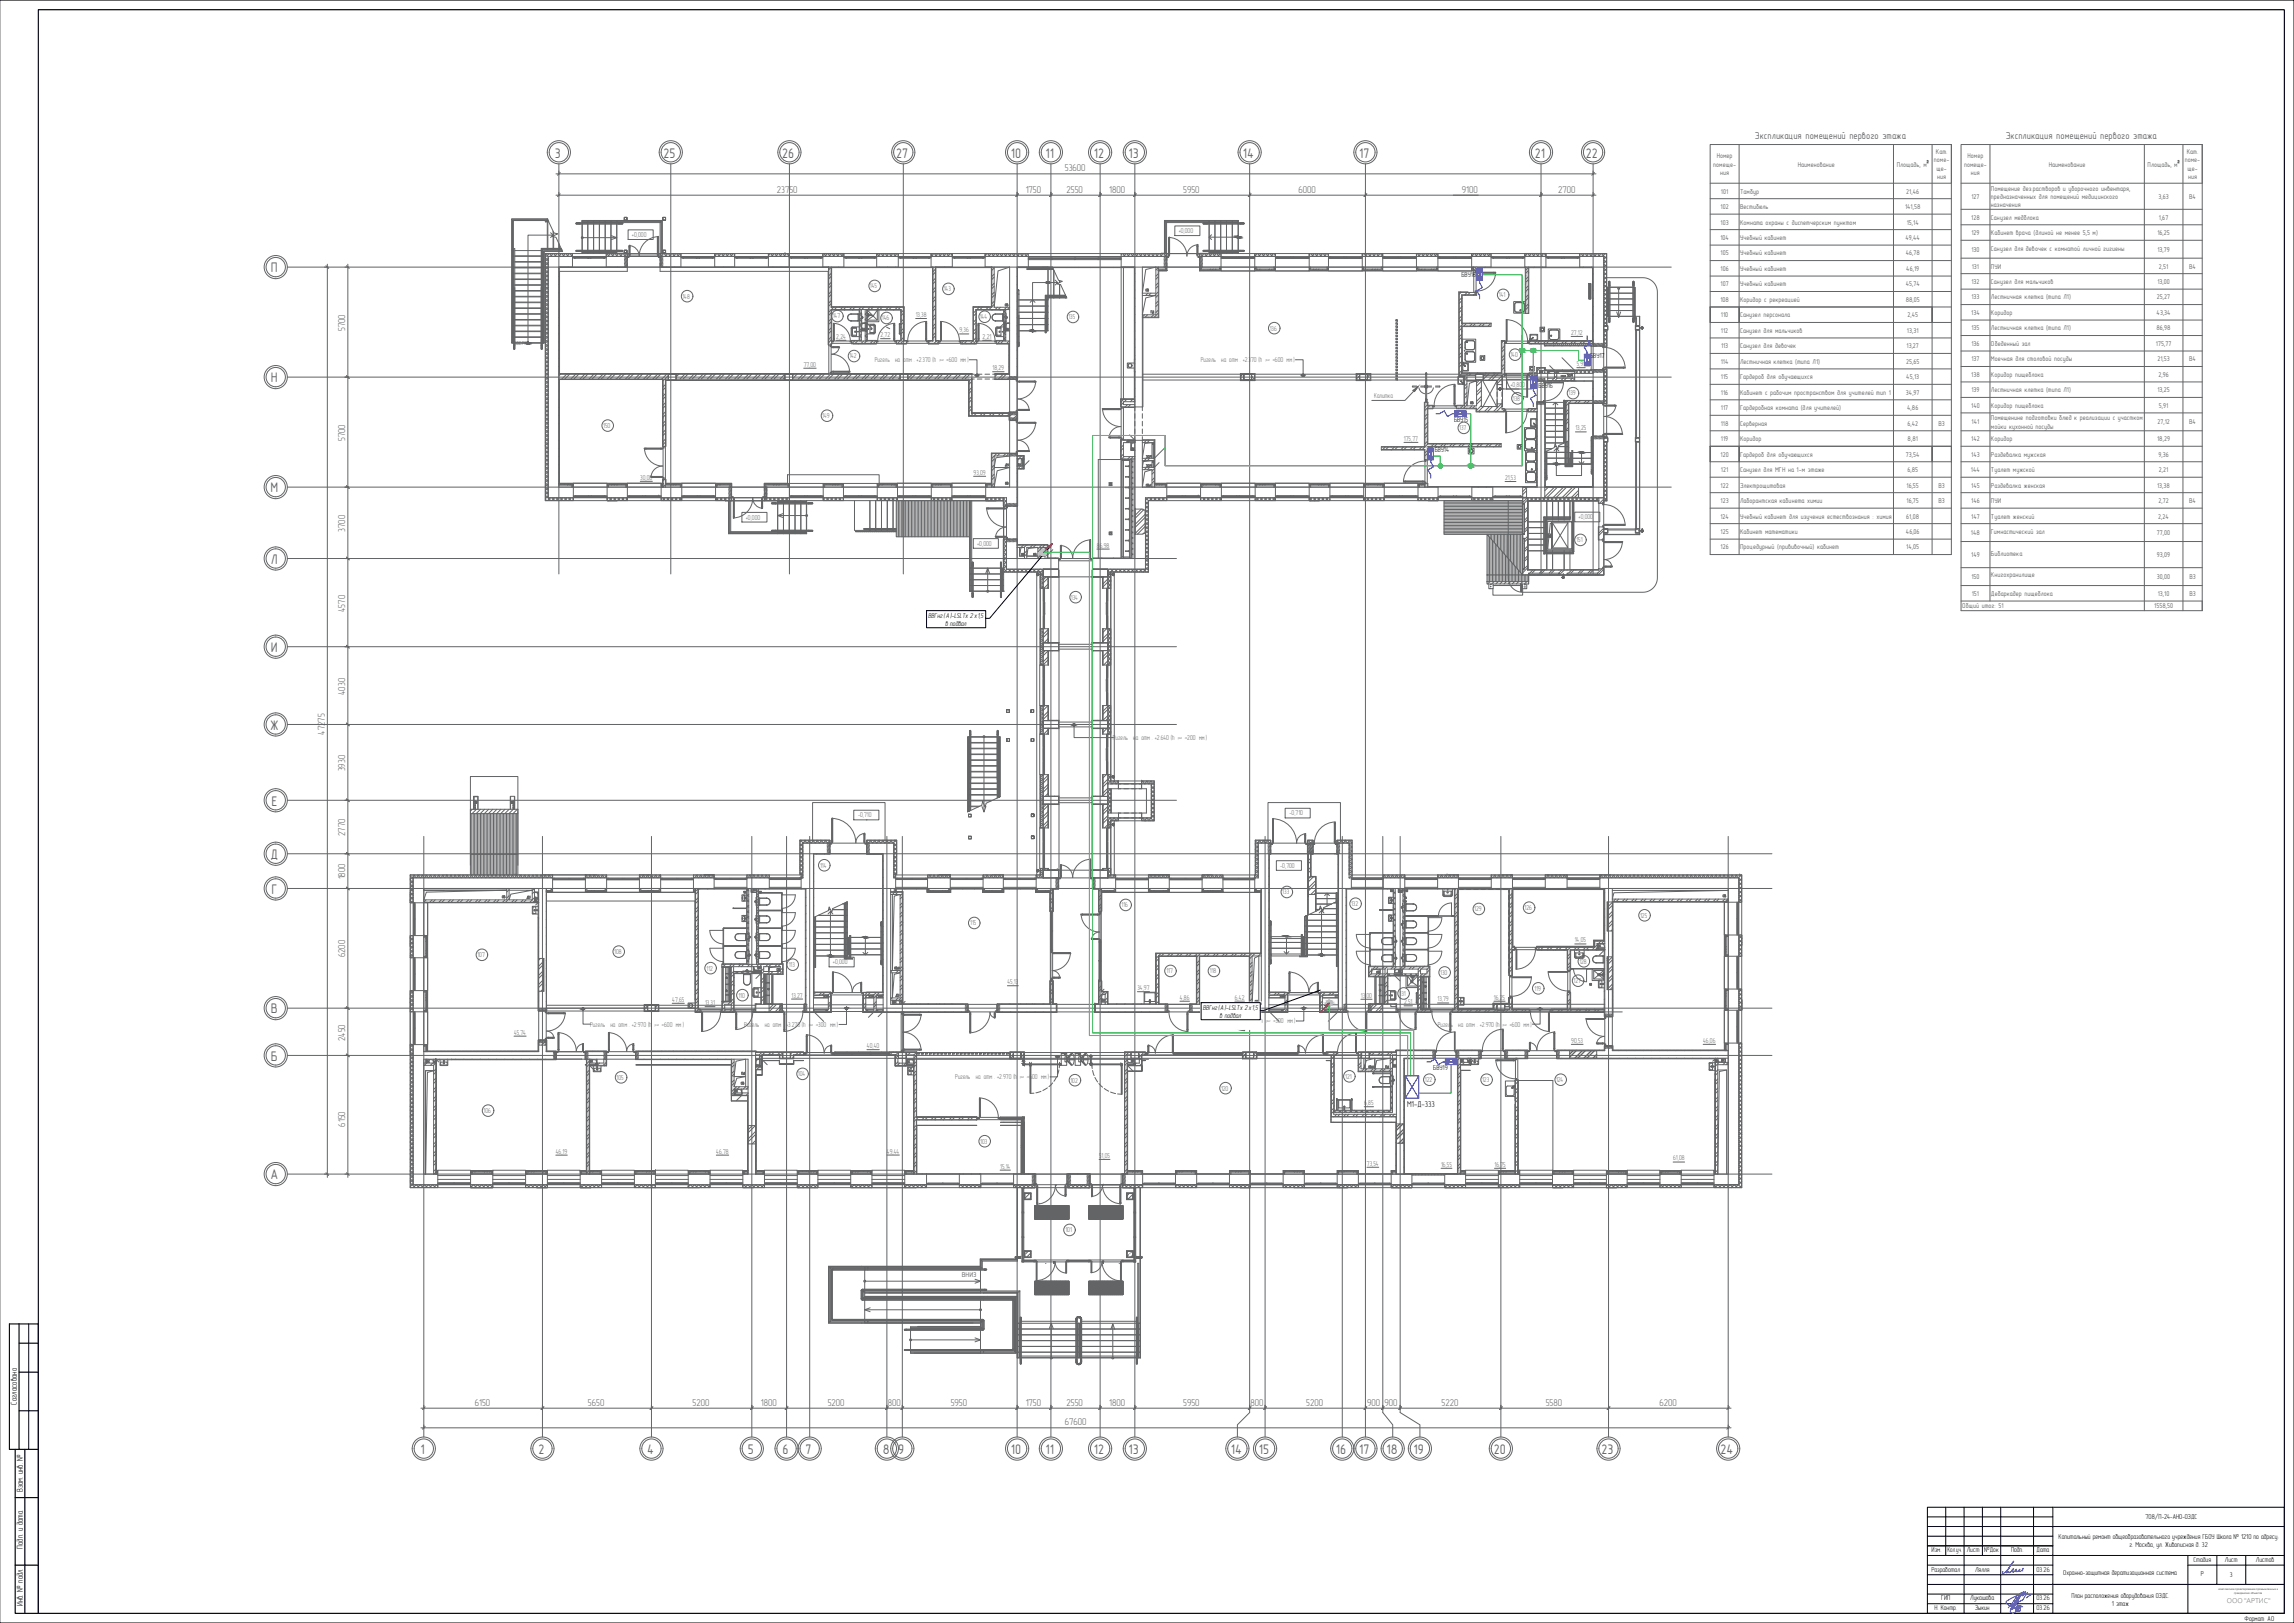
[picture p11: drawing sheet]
<svg xmlns="http://www.w3.org/2000/svg" width="1189mm" height="841mm" viewBox="0 0 1189 841" stroke-linecap="round" stroke-linejoin="round" font-family="sans-serif">
<defs><g id="words">
<g font-size="7.2" fill="#636466">
<text x="288" y="82">3</text>
<text x="344" y="82">25</text>
<text x="405" y="82">26</text>
<text x="464" y="82">27</text>
<text x="524" y="82">10</text>
<text x="542" y="82">11</text>
<text x="567" y="82">12</text>
<text x="585" y="82">13</text>
<text x="644" y="82">14</text>
<text x="704" y="82">17</text>
<text x="795" y="82">21</text>
<text x="822" y="82">22</text>
<text x="140" y="141">П</text>
<text x="140" y="198">Н</text>
<text x="140" y="255">М</text>
<text x="140" y="292">Л</text>
<text x="140" y="338">И</text>
<text x="140" y="378">Ж</text>
<text x="141" y="417">Е</text>
<text x="140" y="445">Д</text>
<text x="141" y="463">Г</text>
<text x="140" y="525">В</text>
<text x="140" y="550">Б</text>
<text x="140" y="611">А</text>
<text x="218" y="754">1</text>
<text x="279" y="754">2</text>
<text x="335" y="754">4</text>
<text x="388" y="754">5</text>
<text x="406" y="754">6</text>
<text x="418" y="754">7</text>
<text x="458" y="754">8</text>
<text x="466" y="754">9</text>
<text x="524" y="754">10</text>
<text x="542" y="754">11</text>
<text x="567" y="754">12</text>
<text x="585" y="754">13</text>
<text x="638" y="754">14</text>
<text x="652" y="754">15</text>
<text x="692" y="754">16</text>
<text x="704" y="754">17</text>
<text x="718" y="754">18</text>
<text x="733" y="754">19</text>
<text x="774" y="754">20</text>
<text x="830" y="754">23</text>
<text x="892" y="754">24</text>
</g>
<g font-size="5.1" fill="#636466">
<text x="910" y="72">Экспликация помещений первого этажа</text>
<text x="1040" y="72">Экспликация помещений первого этажа</text>
<text x="552" y="89">53600</text>
<text x="403" y="100">23750</text>
<text x="532" y="100">1750</text>
<text x="553" y="100">2550</text>
<text x="575" y="100">1800</text>
<text x="613" y="100">5950</text>
<text x="673" y="100">6000</text>
<text x="758" y="100">9100</text>
<text x="807" y="100">2700</text>
<text x="179" y="172" transform="rotate(-90 179 172)">5700</text>
<text x="179" y="229" transform="rotate(-90 179 229)">5700</text>
<text x="179" y="276" transform="rotate(-90 179 276)">3700</text>
<text x="179" y="317" transform="rotate(-90 179 317)">4570</text>
<text x="179" y="360" transform="rotate(-90 179 360)">4030</text>
<text x="168" y="381" transform="rotate(-90 168 381)">47275</text>
<text x="179" y="400" transform="rotate(-90 179 400)">3930</text>
<text x="179" y="433" transform="rotate(-90 179 433)">2770</text>
<text x="179" y="456" transform="rotate(-90 179 456)">1800</text>
<text x="179" y="496" transform="rotate(-90 179 496)">6200</text>
<text x="179" y="539" transform="rotate(-90 179 539)">2450</text>
<text x="179" y="584" transform="rotate(-90 179 584)">6150</text>
<text x="246" y="728">6150</text>
<text x="305" y="728">5650</text>
<text x="359" y="728">5200</text>
<text x="394" y="728">1800</text>
<text x="429" y="728">5200</text>
<text x="460" y="728">800</text>
<text x="493" y="728">5950</text>
<text x="532" y="728">1750</text>
<text x="553" y="728">2550</text>
<text x="575" y="728">1800</text>
<text x="613" y="728">5950</text>
<text x="648" y="728">800</text>
<text x="677" y="728">5200</text>
<text x="709" y="728">900</text>
<text x="718" y="728">900</text>
<text x="747" y="728">5220</text>
<text x="801" y="728">5580</text>
<text x="860" y="728">6200</text>
<text x="552" y="739">67600</text>
</g>
<g font-size="4.4">
<text x="729" y="574">М1-Д-333</text>
<text x="9" y="728" transform="rotate(-90 9 728)">Согласовано</text>
<text x="12" y="773" transform="rotate(-90 12 773)">Взам. инв. №</text>
<text x="12" y="802" transform="rotate(-90 12 802)">Подп. и дата</text>
<text x="12" y="832" transform="rotate(-90 12 832)">Инв. № подл.</text>
</g>
<text font-size="3.8" fill="#545454" x="1154" y="831">ООО &quot;АРТИС&quot;</text>
<g font-size="3.7" fill="#636466">
<text x="328" y="123">+0,000</text>
<text x="611" y="121">+0,000</text>
<text x="451" y="149">145</text>
<text x="354" y="155">148</text>
<text x="489" y="151">143</text>
<text x="777" y="154">141</text>
<text x="432" y="165">147</text>
<text x="457" y="166">146</text>
<text x="475" y="164">13,38</text>
<text x="508" y="165">144</text>
<text x="554" y="165">135</text>
<text x="497" y="172">9,36</text>
<text x="658" y="171">136</text>
<text x="814" y="174">27,12</text>
<text x="433" y="176">2,24</text>
<text x="456" y="175">2,72</text>
<text x="509" y="176">2,21</text>
<text x="440" y="186">142</text>
<text x="783" y="185">140</text>
<text x="417" y="190">77,00</text>
<text x="453" y="188">Ригель</text>
<text x="464" y="188">на отм . +2.370 (h</text>
<text x="491" y="188">=600 мм )</text>
<text x="514" y="192">18,29</text>
<text x="622" y="188">Ригель</text>
<text x="633" y="188">на отм . +2.370 (h</text>
<text x="660" y="188">=600 мм )</text>
<text x="817" y="190">5,91</text>
<text x="783" y="200">+0,800</text>
<text x="712" y="206">Калитка</text>
<text x="784" y="208">138</text>
<text x="813" y="205">139</text>
<text x="313" y="222">150</text>
<text x="426" y="217">149</text>
<text x="756" y="223">137</text>
<text x="816" y="223">13,25</text>
<text x="728" y="228">175,77</text>
<text x="332" y="249">30,00</text>
<text x="505" y="246">93,09</text>
<text x="780" y="249">21,53</text>
<text x="386" y="269">+0,000</text>
<text x="818" y="269">+0,000</text>
<text x="817" y="281">151</text>
<text x="506" y="283">+0,000</text>
<text x="568" y="284">86,98</text>
<text x="555" y="311">134</text>
<text x="577" y="383">Ригель</text>
<text x="587" y="383">на отм . +2.640 (h</text>
<text x="614" y="383">=200 мм )</text>
<text x="445" y="424">-0,710</text>
<text x="668" y="423">-0,710</text>
<text x="425" y="450">114</text>
<text x="663" y="450">-0,700</text>
<text x="665" y="463">133</text>
<text x="581" y="470">116</text>
<text x="700" y="470">132</text>
<text x="764" y="472">129</text>
<text x="790" y="472">126</text>
<text x="503" y="480">115</text>
<text x="850" y="476">125</text>
<text x="816" y="488">14,05</text>
<text x="247" y="496">107</text>
<text x="318" y="494">108</text>
<text x="366" y="503">112</text>
<text x="409" y="501">113</text>
<text x="432" y="500">+0,000</text>
<text x="818" y="499">128</text>
<text x="604" y="504">117</text>
<text x="627" y="504">118</text>
<text x="746" y="505">130</text>
<text x="816" y="509">127</text>
<text x="522" y="510">45,13</text>
<text x="589" y="513">34,97</text>
<text x="795" y="513">119</text>
<text x="348" y="519">47,65</text>
<text x="365" y="521">13,31</text>
<text x="383" y="517">110</text>
<text x="410" y="517">13,27</text>
<text x="611" y="518">4,86</text>
<text x="640" y="518">6,42</text>
<text x="705" y="517">13,00</text>
<text x="725" y="516">131</text>
<text x="728" y="520">2,51</text>
<text x="745" y="519">13,79</text>
<text x="774" y="518">16,25</text>
<text x="306" y="532">Ригель</text>
<text x="316" y="532">на отм . +2.970 (h</text>
<text x="343" y="532">=600 мм )</text>
<text x="386" y="532">Ригель</text>
<text x="396" y="532">на отм . +3.270 (h</text>
<text x="423" y="532">=300 мм )</text>
<text x="623" y="530">Ригель</text>
<text x="633" y="530">на отм . +3.270 (h</text>
<text x="660" y="530">=300 мм )</text>
<text x="745" y="532">Ригель</text>
<text x="756" y="532">на отм . +2.970 (h</text>
<text x="782" y="532">=600 мм )</text>
<text x="266" y="536">45,74</text>
<text x="449" y="543">40,40</text>
<text x="814" y="540">90,53</text>
<text x="883" y="540">46,06</text>
<text x="414" y="558">104</text>
<text x="320" y="560">105</text>
<text x="495" y="559">Ригель</text>
<text x="506" y="559">на отм . +2.970 (h</text>
<text x="532" y="559">=600 мм )</text>
<text x="555" y="561">102</text>
<text x="697" y="559">121</text>
<text x="738" y="561">122</text>
<text x="768" y="561">123</text>
<text x="806" y="561">124</text>
<text x="633" y="565">120</text>
<text x="707" y="573">6,85</text>
<text x="251" y="577">106</text>
<text x="508" y="593">103</text>
<text x="288" y="598">46,19</text>
<text x="371" y="598">46,78</text>
<text x="460" y="598">49,44</text>
<text x="570" y="600">51,05</text>
<text x="518" y="606">15,14</text>
<text x="708" y="604">73,54</text>
<text x="747" y="605">16,55</text>
<text x="775" y="605">16,75</text>
<text x="867" y="601">61,08</text>
<text x="552" y="639">101</text>
</g>
<g font-size="3.7">
<text x="757" y="144">БВУ18</text>
<text x="824" y="185">БВУ17</text>
<text x="797" y="201">БВУ16</text>
<text x="754" y="219">БВУ15</text>
<text x="744" y="234">БВУ14</text>
<text x="481" y="320">ВВГнг(А)-LSLTx 2х1,5</text>
<text x="490" y="324">в подвал</text>
<text x="623" y="523">ВВГнг(А)-LSLTx 2</text>
<text x="632" y="527">в подвал</text>
<text x="647" y="523">х</text>
<text x="649" y="523">1,5</text>
<text x="743" y="555">БВУ19</text>
<text x="1112" y="787">708/П-24-АНО-ОЗДС</text>
<text x="1067" y="798">Капитальный ремонт общеобразовательного учреждения ГБОУ Школа № 1210 по адресу:</text>
<text x="1104" y="802">г. Москва, ул. Живописная д. 32</text>
<text x="1001" y="804">Изм.</text>
<text x="1009" y="804">Кол.уч.</text>
<text x="1019" y="804">Лист</text>
<text x="1028" y="804">№Док</text>
<text x="1042" y="804">Подп.</text>
<text x="1055" y="804">Дата</text>
<text x="1137" y="809">Стадия</text>
<text x="1153" y="809">Лист</text>
<text x="1169" y="809">Листов</text>
<text x="1001" y="814">Разработал</text>
<text x="1024" y="814">Лялля</text>
<text x="1055" y="814">03.26</text>
<text x="1069" y="816">Охранно-защитная дератизационная система</text>
<text x="1141" y="817">Р</text>
<text x="1156" y="817">3</text>
<text x="1006" y="829">ГИП</text>
<text x="1021" y="829">Лукашова</text>
<text x="1055" y="829">03.26</text>
<text x="1074" y="828">План расположения оборудования ОЗДС.</text>
<text x="1095" y="832">1 этаж</text>
<text x="1003" y="835">Н. Контр.</text>
<text x="1024" y="834">Зыкин</text>
<text x="1055" y="834">03.26</text>
<text x="1163" y="840">Формат A0</text>
</g>
<g font-size="3.6" fill="#636466">
<text x="890" y="82">Номер</text>
<text x="1003" y="80">Кат.</text>
<text x="1020" y="82">Номер</text>
<text x="1133" y="80">Кат.</text>
<text x="888" y="86">помеще-</text>
<text x="932" y="86">Наименование</text>
<text x="983" y="86">Площадь, м</text>
<text x="1002" y="84">поме-</text>
<text x="1004" y="88">ще-</text>
<text x="1018" y="86">помеще-</text>
<text x="1062" y="86">Наименование</text>
<text x="1113" y="86">Площадь, м</text>
<text x="1132" y="84">поме-</text>
<text x="1134" y="88">ще-</text>
<text x="891" y="91">ния</text>
<text x="1004" y="93">ния</text>
<text x="1021" y="91">ния</text>
<text x="1134" y="93">ния</text>
<text x="892" y="100">101</text>
<text x="902" y="100">Тамбур</text>
<text x="988" y="100">21,46</text>
<text x="1032" y="99">Помещение дез.растворов и уборочного инвентаря,</text>
<text x="1022" y="103">127</text>
<text x="1032" y="103">предназначенных для помещений медицинского</text>
<text x="1032" y="107">назначения</text>
<text x="1119" y="103">3,63</text>
<text x="1135" y="103">В4</text>
<text x="892" y="108">102</text>
<text x="902" y="108">Вестибюль</text>
<text x="987" y="108">141,58</text>
<text x="1022" y="114">128</text>
<text x="1032" y="114">Санузел медблока</text>
<text x="1119" y="114">1,67</text>
<text x="892" y="116">103</text>
<text x="902" y="116">Комната охраны с диспетчерским пунктом</text>
<text x="988" y="116">15,14</text>
<text x="892" y="124">104</text>
<text x="902" y="124">Учебный кабинет</text>
<text x="988" y="124">49,44</text>
<text x="1022" y="122">129</text>
<text x="1032" y="122">Кабинет врача (длиной не менее 5,5 м)</text>
<text x="1118" y="122">16,25</text>
<text x="1022" y="130">130</text>
<text x="1032" y="130">Санузел для девочек с комнатой личной гигиены</text>
<text x="1118" y="130">13,79</text>
<text x="892" y="132">105</text>
<text x="902" y="132">Учебный кабинет</text>
<text x="988" y="132">46,78</text>
<text x="892" y="140">106</text>
<text x="902" y="140">Учебный кабинет</text>
<text x="988" y="140">46,19</text>
<text x="1022" y="139">131</text>
<text x="1032" y="139">ПУИ</text>
<text x="1119" y="139">2,51</text>
<text x="1135" y="139">В4</text>
<text x="892" y="148">107</text>
<text x="902" y="148">Учебный кабинет</text>
<text x="988" y="148">45,74</text>
<text x="1022" y="147">132</text>
<text x="1032" y="147">Санузел для мальчиков</text>
<text x="1118" y="147">13,00</text>
<text x="1022" y="155">133</text>
<text x="1032" y="155">Лестничная клетка (типа Л1)</text>
<text x="1118" y="155">25,27</text>
<text x="892" y="156">108</text>
<text x="902" y="156">Коридор с рекреацией</text>
<text x="988" y="156">88,05</text>
<text x="892" y="164">110</text>
<text x="902" y="164">Санузел персонала</text>
<text x="989" y="164">2,45</text>
<text x="1022" y="163">134</text>
<text x="1032" y="163">Коридор</text>
<text x="1118" y="163">43,34</text>
<text x="892" y="172">112</text>
<text x="902" y="172">Санузел для мальчиков</text>
<text x="988" y="172">13,31</text>
<text x="1022" y="171">135</text>
<text x="1032" y="171">Лестничная клетка (типа Л1)</text>
<text x="1118" y="171">86,98</text>
<text x="1022" y="179">136</text>
<text x="1032" y="179">Обеденный зал</text>
<text x="1117" y="179">175,77</text>
<text x="892" y="180">113</text>
<text x="902" y="180">Санузел для девочек</text>
<text x="988" y="180">13,27</text>
<text x="892" y="189">114</text>
<text x="902" y="189">Лестничная клетка (типа Л1)</text>
<text x="988" y="189">25,65</text>
<text x="1022" y="187">137</text>
<text x="1032" y="187">Моечная для столовой посуды</text>
<text x="1118" y="187">21,53</text>
<text x="1135" y="187">В4</text>
<text x="892" y="197">115</text>
<text x="902" y="197">Гардероб для обучающихся</text>
<text x="988" y="197">45,13</text>
<text x="1022" y="195">138</text>
<text x="1032" y="195">Коридор пищеблока</text>
<text x="1119" y="195">2,96</text>
<text x="1022" y="203">139</text>
<text x="1032" y="203">Лестничная клетка (типа Л1)</text>
<text x="1118" y="203">13,25</text>
<text x="892" y="205">116</text>
<text x="902" y="205">Кабинет с рабочим пространством для учителей тип 1</text>
<text x="988" y="205">34,97</text>
<text x="892" y="213">117</text>
<text x="902" y="213">Гардеробная комната (для учителей)</text>
<text x="988" y="213">4,86</text>
<text x="1022" y="211">140</text>
<text x="1032" y="211">Коридор пищеблока</text>
<text x="1119" y="211">5,91</text>
<text x="892" y="221">118</text>
<text x="902" y="221">Серверная</text>
<text x="989" y="221">6,42</text>
<text x="1005" y="221">В3</text>
<text x="1022" y="220">141</text>
<text x="1032" y="218">Помещенине подготовки блюд к реализации с участком</text>
<text x="1118" y="220">27,12</text>
<text x="1135" y="220">В4</text>
<text x="1032" y="222">мойки кухонной посуды</text>
<text x="892" y="229">119</text>
<text x="902" y="229">Коридор</text>
<text x="989" y="229">8,81</text>
<text x="1022" y="229">142</text>
<text x="1032" y="229">Коридор</text>
<text x="1118" y="229">18,29</text>
<text x="892" y="237">120</text>
<text x="902" y="237">Гардероб для обучающихся</text>
<text x="988" y="237">73,54</text>
<text x="1022" y="237">143</text>
<text x="1032" y="237">Раздевалка мужская</text>
<text x="1119" y="237">9,36</text>
<text x="892" y="245">121</text>
<text x="902" y="245">Санузел для МГН на 1-м этаже</text>
<text x="989" y="245">6,85</text>
<text x="1021" y="245">144</text>
<text x="1032" y="245">Туалет мужской</text>
<text x="1119" y="245">2,21</text>
<text x="892" y="253">122</text>
<text x="902" y="253">Электрощитовая</text>
<text x="988" y="253">16,55</text>
<text x="1005" y="253">В3</text>
<text x="1022" y="253">145</text>
<text x="1032" y="253">Раздевалка женская</text>
<text x="1118" y="253">13,38</text>
<text x="892" y="261">123</text>
<text x="902" y="261">Лаборантская кабинета химии</text>
<text x="988" y="261">16,75</text>
<text x="1005" y="261">В3</text>
<text x="1022" y="261">146</text>
<text x="1032" y="261">ПУИ</text>
<text x="1119" y="261">2,72</text>
<text x="1135" y="261">В4</text>
<text x="892" y="269">124</text>
<text x="902" y="269">Учебный кабинет для изучения естествознания : химия</text>
<text x="988" y="269">61,08</text>
<text x="1022" y="269">147</text>
<text x="1032" y="269">Туалет женский</text>
<text x="1119" y="269">2,24</text>
<text x="892" y="277">125</text>
<text x="902" y="277">Кабинет математики</text>
<text x="988" y="277">46,06</text>
<text x="1021" y="277">148</text>
<text x="1032" y="277">Гимнастический зал</text>
<text x="1118" y="277">77,00</text>
<text x="892" y="285">126</text>
<text x="902" y="285">Процедурный (прививочный) кабинет</text>
<text x="988" y="285">14,05</text>
<text x="1022" y="289">149</text>
<text x="1032" y="288">Библиотека</text>
<text x="1118" y="289">93,09</text>
<text x="1032" y="299">Книгохранилище</text>
<text x="1022" y="300">150</text>
<text x="1118" y="300">30,00</text>
<text x="1135" y="300">В3</text>
<text x="1022" y="309">151</text>
<text x="1032" y="309">Дебаркадер пищеблока</text>
<text x="1118" y="309">13,10</text>
<text x="1135" y="309">В3</text>
<text x="1017" y="315">Общий итог: 51</text>
<text x="1116" y="315">1558,50</text>
<text x="498" y="662">ВНИЗ</text>
</g>
<text font-size="2.9" fill="#636466" x="266" y="179">ВВЕРХ</text>
<g font-size="2" fill="#636466">
<text x="487" y="187">риг .</text>
<text x="656" y="187">риг .</text>
<text x="611" y="383">риг .</text>
<text x="339" y="531">риг .</text>
<text x="419" y="532">риг .</text>
<text x="656" y="530">риг .</text>
<text x="779" y="531">риг .</text>
<text x="529" y="559">риг .</text>
</g>
<g font-size="1.4" fill="#545454">
<text x="1150" y="824">комплексное проектирование промышленных и</text>
<text x="1158" y="826">гражданских объектов</text>
</g>
</g></defs>
<g fill="none" stroke="#636466" stroke-width=".52">
<path d="M284 113l3 8h2l-3 1 2 1 4 7h-10v48M284 114h.1M284 115v14M284 113h-19v65h1M287 120v2M302 114h18v1v-1h23v17M305 114v1M305 115v1M305 116v14M308 114v1M308 115v1M308 116v14"/>
<path d="M311 114v1M311 115v1M311 116v14M314 114v1M314 115v1M314 116v14M317 114v1M317 115v1M317 116v14M320 115v1M320 116v14M627 115v1"/>
<path d="M627 116v14M630 114v1M630 115v1M630 116v14M633 114v1M633 115v1M633 116v14M636 114v1M636 115v1M636 116v14M639 114v1M639 115v1"/>
<path d="M639 116v14M642 114h-15v1v-1h-23v17M266 130h.1M266 133h.1M266 136h.1M266 139h.1M267 130h13M267 133h13M267 136h13M267 139h13M281 130h.1M281 133h.1"/>
<path d="M281 136h.1M281 139h.1M284 129h.1M287 123v6M287 129h.1M290 126v3M290 129h.1M290 127v2M305 130h.1M305 131h.1M308 130h.1M308 131h.1"/>
<path d="M311 130h.1M311 131h.1M314 130h.1M314 131h.1M317 130h.1M317 131h.1M320 130h.1M320 131h.1M325 132h1M327 132h14M341 132h1M533 138h10v1v-1h2l4 7 2 1-3 1 2 1 2 5"/>
<path d="M543 140v13M546 140v13M605 131h1M606 131h14M621 131h1M627 130h.1M627 131h.1M630 130h.1M630 131h.1M633 130h.1M633 131h.1M636 130h.1"/>
<path d="M636 131h.1M639 130h.1M639 131h.1M266 142h.1M266 145h.1M266 148h.1M266 151h.1M266 154h.1M266 157h.1M266 160h.1M267 142h13M267 145h13"/>
<path d="M267 148h13M267 151h13M267 154h13M267 157h13M267 160h13M281 142h.1M281 145h.1M281 148h.1M281 151h.1M281 154h.1M281 157h.1M281 160h.1"/>
<path d="M527 155h1M527 159h1M528 155h14M528 159h14M542 155h.1M542 159h.1M543 155h.1M543 159h.1M543 155v16M543 153v1M543 154v1M546 153v1"/>
<path d="M546 154h.1M549 145v1M549 147v6M549 153v1M549 154h.1M552 153v1M552 154h.1M552 153l1 1M553 154h-10M833 158h.1M833 155h.1M833 152h.1"/>
<path d="M834 158h.1M834 155h.1M834 152h.1M834 158h12M834 155h12M834 152h12M266 178h.1M266 163h.1M266 166h.1M266 169h.1M266 172h.1M266 175h.1"/>
<path d="M267 178h13M267 163h13M267 166h13M267 169h13M267 172h13M267 175h13M281 178h.1M281 163h.1M281 166h.1M281 169h.1M281 172h.1M281 175h.1"/>
<path d="M527 162h1M527 168h1M528 171h14M528 162h14M528 165h14M528 168h14M542 171h.1M542 162h.1M542 165h.1M542 168h.1M543 162h.1M543 165h.1"/>
<path d="M543 168h.1M833 161h.1M833 164h.1M834 164h.1M834 161h.1M834 164h12M834 161h12M801 212h9M801 215h9M801 218h9M811 212h.1M811 215h.1"/>
<path d="M811 218h.1M801 234l4-2 1-2 1 3 1-2 5-2v11M801 234h.1M801 237h.1M801 221h9M801 224h9M801 227h9M801 230h9M801 233h3M802 234h9M802 237h9M806 231h1"/>
<path d="M807 233h.1M808 231h3M811 221h.1M811 224h.1M811 227h.1M812 234h.1M812 237h.1M812 231h.1M812 234h1M812 237h1M812 231h1M814 237h.1"/>
<path d="M814 234v6M814 234h1M814 237h1M815 234h10M815 237h10M825 234h.1M825 237h.1M378 260v16h25h15M380 258h15M396 258h1M403 260h.1M406 259v1"/>
<path d="M409 259v1M412 259v1M415 259v1M443 259v16h8v-1v1h13M451 259v15M454 259v15M457 259v15M460 259v15M463 259v15M466 259h.1M469 259h.1M472 259h.1"/>
<path d="M475 259h.1M478 259h.1M503 260v34v12M801 240h.1M802 260v8M802 240h9M805 260v8M808 260v8M811 260v8M812 240h.1M812 240h2M814 260v8"/>
<path d="M814 240h1M815 240h10M825 240h.1M403 260v1M403 261v14M403 275h.1M406 260v1M406 261v14M406 275h.1M406 276h.1M409 260v1M409 261v14"/>
<path d="M409 275h.1M409 276h.1M412 260v1M412 261v14M412 275h.1M412 276h.1M415 260v1M415 261v14M415 275h.1M415 276h.1M454 274v1M457 274v1"/>
<path d="M460 274v1M463 274v1M520 262v1M520 264v14M520 278v1M792 270h8M792 279h8M792 276h8M792 273h8M801 270h.1M801 279h.1M801 276h.1"/>
<path d="M801 273h.1M801 270h1M801 279h1M801 276h1M801 273h1M802 270v15h12M802 268v1M802 269v1M805 268v1M805 269h.1M808 268v1M808 269h.1"/>
<path d="M811 268v1M811 269h.1M814 269h-12M814 268v1M503 297h.1M504 294h.1M504 297h.1M504 294h14M504 297h14M519 294h.1M519 297h.1M520 294h.1"/>
<path d="M520 297h.1M520 296v10M792 285h8M792 282h8M801 285h.1M801 282h.1M801 285l1 1M801 282h1M802 286h.1M802 287v8M805 285v1M805 286h.1"/>
<path d="M805 287v8M811 285v1M811 286h.1M811 287v8M503 300h.1M503 303h.1M504 300h.1M504 303h.1M504 300h14M504 303h14M519 300h.1M519 303h.1"/>
<path d="M520 300h.1M520 303h.1M774 305v3h15v-3M774 303h14M789 303h.1M502 382h-1v39h1M502 382h1M502 397h1M502 394h1M502 391h1M502 388h1M502 385h1"/>
<path d="M502 400h1M503 382h14M503 397h14M503 394h14M503 391h14M503 388h14M503 385h14M503 400h14M517 382h.1M517 397h.1M517 394h.1M517 391h.1"/>
<path d="M517 388h.1M517 385h.1M517 400h.1M518 382v31M502 418h1M502 415h1M502 412h1M502 409h1M502 406h1M502 403h1M503 418h4M503 415h11"/>
<path d="M503 412h14M503 409h14M503 406h14M503 403h14M503 418h5M510 418h1M511 418h.1M517 414l-6 2v2l-2-3v2l-6 3M517 412h.1M517 409h.1M517 406h.1M517 403h.1"/>
<path d="M517 413h.1M503 420h-1M422 477h.1M422 475h.1M423 477h15M424 474h14M429 471h1M431 471h7M437 468h1M438 468l-6 3-1 2-1-3-1 2-6 3M438 468h.1M438 471h.1"/>
<path d="M438 474h.1M438 477h.1M439 467v28M439 468h.1M439 471h.1M439 474h.1M439 477h.1M676 477h.1M676 480h.1M676 475v20M677 477h.1M677 480h.1"/>
<path d="M677 474v1M678 477h15M678 480h15M678 474h15M682 466h10M682 468h8M682 471h2M682 463h10M684 471h1M685 471h1M686 471h7M691 468h2"/>
<path d="M693 467l-7 3v2l-2-3v2l-6 3M693 463h.1M693 466h.1M693 467h1v1h-1M693 471h.1M693 474h.1M693 477h.1M693 480h.1M422 495h.1M422 480h.1M422 483h.1M422 486h.1"/>
<path d="M422 489h.1M422 492h.1M423 495h15M423 480h15M423 483h15M423 486h15M423 489h15M423 492h15M438 495h.1M438 480h.1M438 483h.1M438 486h.1"/>
<path d="M438 489h.1M438 492h.1M439 495h.1M439 480h.1M439 483h.1M439 486h.1M439 489h.1M439 492h.1M439 495h1M439 492h1M439 489h1M440 486l-1 9"/>
<path d="M440 495h.1M440 486h.1M440 492h.1M440 489h.1M441 495h16M441 486h16M441 492h16M441 489h16M457 486h.1M457 492h.1M658 485h.1M658 491h.1"/>
<path d="M659 494h.1M659 485h.1M659 491h15M659 488h15M675 494h.1M675 485h.1M675 491h.1M675 488h.1M676 485v9M676 491h.1M676 488h.1M676 486h.1"/>
<path d="M676 492h.1M676 489h.1M676 483h.1M677 495h.1M677 486h.1M677 492h.1M677 489h.1M677 483h.1M678 495h15M678 486h15M678 492h15M678 489h15"/>
<path d="M678 483h15M693 495h.1M693 486h.1M693 492h.1M693 489h.1M693 483h.1M668 514h15M527 615v36M530 615h.1M589 615h.1M591 615v36M508 657v1"/>
<path d="M508 658v10M527 652v1h-19v4M530 654h.1M589 654h-1M591 652v34h-1h1v17M508 669v1h19v16h1h-1v17M508 669h.1M527 689h1M527 692h1M527 695h1M527 698h1M529 689h.1"/>
<path d="M529 692h.1M529 695h.1M529 698h.1M529 686h.1M529 689h29M529 692h29M529 695h29M529 698h29M558 686h.1M558 689h.1M558 692h.1M558 695h.1"/>
<path d="M558 698h.1M559 686h.1M559 689h.1M559 692h.1M559 695h.1M559 698h.1M560 686h.1M560 689h.1M560 692h.1M560 695h.1M560 698h.1M561 689h28"/>
<path d="M561 692h28M561 695h28M561 698h28M589 686h1M589 689h1M589 692h1M589 695h1M589 698h1M590 689h1M590 692h1M590 695h1M590 698h1"/>
<path d="M527 701h1M529 701h.1M529 701h29M558 701h.1M559 701h.1M560 701h.1M561 701h28M589 701h1M590 701h1"/>
</g>
<g fill="none" stroke="#636466" stroke-width=".52">
<path d="M283 131h14v2l-2-2M283 131v128h14v-1M283 140h.1M283 138l1 1M283 134h.1M283 140l1 1M283 136l1 1M283 134l1 1M283 131l1 2M284 138l-1 2M284 134l-1 1M284 136l-1 2"/>
<path d="M285 131l-2 2M285 131l1 2M287 131l-2 2M287 131l1 2M287 131h.1M289 131l-2 2M289 131l1 2M289 131h1M291 131l-1 2M291 131l2 2M293 131l-1 2M293 131l2 2"/>
<path d="M294 131h.1M295 131l-1 2M297 132l-1 1M297 131h17M314 133v-2h11v2M314 133h-17v5h-7M314 131h.1M314 131l2 2M316 131l-1 2M317 131l1 2M318 131l-1 2M319 131l1 2"/>
<path d="M321 131l-2 2M321 131l1 2M323 131l-2 2M323 131l1 2M325 131l-2 2M326 133h15M326 131h-1M327 131h14M341 131h1M342 133v-2h11v2M342 131l1 2M342 131h.1"/>
<path d="M342 137h1M343 133v5h10v-5h-11v5h-28v-5h11v5M344 131h.1M344 131l-1 2M344 131l2 2M346 131l-1 2M346 131l2 2M348 131h.1M348 131l-1 2M348 131l2 2M350 131l-1 2M351 131l1 2"/>
<path d="M352 131l-1 2M353 131v1M353 133h.1M353 133h17M353 131h17M370 133h11v5h-11zM370 133v-2h11v2M370 132l1 1M372 131l-2 2M372 131l1 2M372 131h.1M374 131l-2 2"/>
<path d="M374 131l1 2M376 131l-2 2M376 131l1 2M378 131l-2 2M378 131l1 2M380 131l-1 2M380 131l1 1M381 133h17M381 131h17M398 133h11v5h-11zM398 133v-2h11v2M398 133h1"/>
<path d="M399 131l-1 1M399 131l2 2M401 131h.1M401 131l-1 2M401 131l2 2M403 131l-1 2M404 131l1 2M405 131l-1 2M406 131l1 2M407 131h.1M408 131l-2 2M408 131l1 2"/>
<path d="M409 132l-1 1M409 133h17M409 131h17M426 133v-2h11v2M426 132h.1M427 131l-1 1M427 131l1 2M429 131l-2 2M429 131l1 2M430 138h-4v-5h11v5h-6M431 131l-1 2M431 131l2 2"/>
<path d="M433 131l-1 2M433 131l2 2M434 131h.1M435 131l-1 2M435 131l2 2M437 131l-1 2M437 133h17M437 131h17l2 2M454 133h12v5h-12zM454 133v-2h12v2M456 131l-1 2M457 131l1 2"/>
<path d="M458 131l-1 2M459 131l1 2M461 131l-2 2M461 131l1 2M463 131l-2 2M463 131l1 2M465 131l-2 2M465 131l1 1M466 133h17M466 131h17M483 132v1M483 138v-5h11v5h-9"/>
<path d="M484 131l-1 2v-2h11v2M484 131l2 2M486 131l-1 2M486 131l2 2M487 131h.1M488 131h.1M488 131l-1 2M488 131l2 2M490 131l-1 2M491 131l1 2M492 131l-1 2M493 131l1 1"/>
<path d="M494 132l-1 1M494 133h17M494 131h17M511 132h.1M512 131l-1 1v1M512 131l1 2M514 131l-2 2M514 131l1 2M515 138h8v21M516 131l-2 2M516 131l1 2M516 131h.1"/>
<path d="M518 131l-2 2M518 131l2 2M519 131h.1M520 131l-1 2M520 131l2 2M522 131l-1 2M522 131l2 2M524 131l-1 2M524 131l2 2M525 131h.1M526 131l-1 2M527 131l1 2"/>
<path d="M527 139v58h-4M528 131l-1 2M529 131l1 2M531 131l-2 2M531 131l1 2M533 131h.1M533 131l-2 2M533 131h-22v2M533 131v7h-6M533 131h48M581 133h-70v5h3M581 131h24v2"/>
<path d="M581 131v2M582 131l-1 1M582 131l1 2M584 131l-2 2M584 131l1 2M586 131l-2 2M586 131l1 2M588 131l-2 2M588 131l2 2M588 138h-7v-5h24v5h17M590 131l-1 2M590 131l2 2"/>
<path d="M591 133l1-2 2 2M594 131l-1 2M594 131l2 2M596 131l-1 2M597 131l1 2M599 131l-2 2M599 131l1 2M599 138h-7v14M600 138h4M601 131l-2 2M601 131l1 2M603 131l-2 2"/>
<path d="M603 131l1 2M604 131h.1M605 132l-2 1M605 131h1M606 131h14M621 131h1M622 133v-2h11v2M622 138v-5h11v5M622 132h.1M622 131h.1M622 131l1 2M622 138h10"/>
<path d="M624 131l-1 2M624 131h.1M624 131l2 2M626 131l-1 2M626 131l2 2M628 131l-1 2M628 131l2 2M630 131l-1 2M631 131l1 2M631 131h.1M632 131l-1 2M633 131v1"/>
<path d="M633 131h17M650 133v-2h11v2M650 138v-5h11v5M650 132l1 1M651 138h9M652 131l-2 2M652 131l1 2M652 131h.1M654 131l-2 2M654 131l1 2M655 131h.1M656 131l-2 2"/>
<path d="M656 131l1 2M658 131l-2 2M658 131l2 2M659 131h.1M660 131l-1 2M660 131l1 1M661 133h.1M661 131h17M678 138v-5h10v5M679 131l-1 1M679 138h9M679 131l2 2"/>
<path d="M681 131l-1 2M681 131l2 2M683 131h.1M683 131l-1 2M684 131l1 2M684 131h.1M685 131l-1 2M686 131l1 2M688 131l-2 2M688 131v1M688 133v-2h-10l1 2M688 131h18"/>
<path d="M706 133v-2h11v2M706 138v-5h11v5M706 132h.1M706 133h.1M707 131l-1 1M707 138h9M707 131l1 2M707 131h.1M709 131l-2 2M709 131l1 2M711 131l-1 2M711 131l2 2"/>
<path d="M712 131h.1M713 131l-1 2M713 131l2 2M715 131l-1 2M715 131l2 2M717 132l-1 1M717 131h17v7M734 133h11M734 132h.1M734 131v1M734 131l2 2M735 138h9"/>
<path d="M735 133l1-2 2 2M736 131h.1M738 131l-1 2M739 131l1 2M741 131l-2 2M741 131l1 2M743 131l-2 2M743 131l1 2M745 131l-2 2M745 131h.1M745 133h.1M745 131v7"/>
<path d="M745 131h18M763 133v-2h10v2M763 138v-5h10v5h-8M763 132v1M763 138h.1M764 131l-1 2M764 131l2 2M765 131h.1M766 131l-1 2M766 131l2 2M768 131l-1 2M768 131l2 2"/>
<path d="M770 131l-1 2M771 131l1 2M772 131l-1 2M773 131h17v7h1M790 133h11M790 132l1 1M791 131h.1M792 131l-2 2M792 131l1 2M794 131l-2 2M794 131l1 2M796 131l-2 2"/>
<path d="M796 131l1 2M798 131l-2 2M798 131l2 2M799 131h.1M800 131l-1 2M800 131l1 1v1M801 132h.1M819 133v-2h14v38M819 131h-18v7h-9M819 131h.1M819 131v1M819 131l2 2"/>
<path d="M821 131l-1 2M821 131l2 2M823 131l-1 2M824 131l1 2M825 131l-1 2M826 131l1 2M827 131h.1M828 131l-2 2M828 131l1 2M829 131h.1M830 131l-2 2M830 131l3 3"/>
<path d="M831 139l2 1M831 137l2 1M831 135l2 1M832 131l-2 2M832 131l1 1M833 139l-2 2M833 136h.1M833 134h.1M833 139h.1M833 133h.1M833 133l-2 1M833 135l-2 1"/>
<path d="M833 137l-2 1M283 148h.1M283 159l1 1M283 157l1 1M283 155l1 1M283 153l1 1M283 151l1 1M283 148l1 2M283 146l1 2M283 144l1 2M283 142l1 2M284 140l-1 2"/>
<path d="M284 142l-1 2M284 145l-1 1M284 147l-1 1M284 149l-1 1M284 151l-1 1M284 153l-1 2M284 155l-1 2M284 157l-1 2M284 159l-1 2M592 153v10M831 158l2 2M831 156l2 1"/>
<path d="M831 154l2 1M831 152l2 1M831 150l2 1M831 148l2 1M831 145l2 2M831 143l2 2M831 141l2 2M833 147h.1M833 158h.1M833 145h.1M833 150h.1M833 156h.1"/>
<path d="M833 141l-2 2M833 143l-2 2M833 145l-2 2M833 148l-2 1M833 150l-2 1M833 152l-2 1M833 154l-2 1M833 156l-2 1M833 158l-2 2M283 162h.1M283 170h.1M283 178l1 2"/>
<path d="M283 176l1 1M283 174l1 1M283 172l1 1M283 170l1 1M283 167l1 2M283 165l1 2M283 163l1 2M283 161l1 2M284 162l-1 1M284 164l-1 1M284 166l-1 1M284 168l-1 1"/>
<path d="M284 170l-1 1M284 172l-1 2M284 174l-1 2M284 176l-1 2M284 178l-1 2M523 160v17M592 164v47M723 178h1v1h-1zM723 177h1v1h-1zM723 175h1v1h-1zM723 174h1h-1zM723 172h1v1h-1z"/>
<path d="M723 170h1v1h-1zM723 169h1v1h-1zM723 167h1v1h-1zM723 166h1h-1zM723 166h1M723 171h1M800 178l1 1 1-1 1 1M806 178l1 1M807 178l-2 1-1-1-1 1M808 179l1-1 1 1M810 179l1-1 1 1 1-1 1 1M817 178l1 1"/>
<path d="M817 178l-1 1-1-1-1 1M818 179l1-1 1 1M825 179h.1M826 178h.1M826 178l-1 1-2-1-1 1-1-1-1 1M826 177v-39h-7v-5h12v46h-6v13M826 178v1M831 180v11M831 172l2-1v19M831 177l2 2M831 175l2 2M831 173l2 1"/>
<path d="M831 169h.1M831 167l2 1M831 165l2 1M831 162l2 2M831 160l2 2M831 179h2M831 171l2 1M833 160l-2 2M833 161h.1M833 167h.1M833 172h.1M833 178h.1"/>
<path d="M833 162l-2 2M833 165l-2 1M833 167l-2 1M833 173l-2 1M833 175l-2 2M833 177l-2 2M833 177h.1M833 168v1M283 185l1 1M283 193h.1M283 199l1 2M283 197l1 2"/>
<path d="M283 195l1 2M283 193l1 1M283 191l1 1M283 189l1 1M283 187l1 1M283 182l1 2M283 180l1 2M284 181l-1 1M284 183l-1 1M284 185l-1 1M284 187l-1 1M284 189l-1 2"/>
<path d="M284 191l-1 2M284 193l-1 2M284 195l-1 2M284 198l-1 1M284 200l-1 1M523 196v18M527 197v16M588 186v21M723 196h1v1h-1zM723 194h1v1h-1zM723 193h1v1h-1zM723 191h1v1h-1z"/>
<path d="M723 190h1h-1zM723 188h1v1h-1zM723 186h1v1h-1zM723 185h1v1h-1zM723 183h1v1h-1zM723 182h1h-1zM723 180h1v1h-1zM723 196h1M798 193h1M801 197l-4 1v10M801 198v10M801 193h5"/>
<path d="M801 193h.1M801 192h.1M801 192l1 1v4M802 192h.1M802 193h.1M806 193h1h-1M806 192l1 1M807 192h.1M816 192h.1M816 193v4M816 192l2 1M818 192l-2 1"/>
<path d="M818 192l2 1M820 192l-1 1M820 192l2 1M822 192l-1 1M823 192l1 1M824 192l-1 1M825 192l1 1h-1M825 192h6v17h-5v43M826 192v1h-19M831 192h2M831 198l2 2M831 196l2 2"/>
<path d="M831 194l2 2M831 192l2 2M833 199l-2 1M833 195h.1M833 192l-2 2M833 194l-2 2M833 196l-2 2M833 191v19M833 199h.1M283 217h.1M283 218l1 2M283 216l1 2"/>
<path d="M283 214l1 2M283 212l1 2M283 210l1 1M283 208l1 1M283 206l1 1M283 204l1 1M283 201l1 2M284 202l-1 1M284 204l-1 1M284 206l-1 2M284 208l-1 2M284 210l-1 2"/>
<path d="M284 212l-1 2M284 215l-1 1M284 217l-1 1M284 219l-1 1M523 218v17h4v1M527 219v15M588 208v2M801 209h-4v3M831 210v15M831 207l2 1M831 205l2 1M831 203l2 1"/>
<path d="M831 201l2 1M831 209h2M833 205l-2 1M833 203h.1M833 201h.1M833 206h.1M833 209h.1M833 201l-2 1M833 203l-2 1M833 207l-2 1M833 210v15M283 229h.1"/>
<path d="M283 231h.1M283 240l1 1M283 237l1 2M283 235l1 2M283 233l1 2M283 231l1 2M283 229l1 1M283 227l1 1M283 225l1 1M283 223l1 1M283 221l1 1M284 221l-1 1"/>
<path d="M284 223l-1 2M284 225l-1 2M284 227l-1 2M284 229l-1 2M284 232l-1 1M284 234l-1 1M284 236l-1 1M284 238l-1 1M284 240l-1 1M523 236v16h-8M527 238v4M588 238v26h6"/>
<path d="M588 229v8M588 228h.1M592 229v8M592 239v3M826 226h7l-1 1M831 239l2 1M831 237l2 1M831 235l2 1M831 232l2 2M831 230l2 2M832 227l-1-1v32h-13v-6h8M833 236h.1"/>
<path d="M833 234h.1M833 239h.1M833 233h.1M833 230l-1-1-1 1M833 230l-2 2M833 232l-2 2M833 235l-2 1M833 237l-2 1M833 239l-2 1M833 225v2M833 229v30h-2M283 252h.1"/>
<path d="M283 259h.1M283 257l2 2M283 254l1 2M283 252l1 2M283 250l1 2M283 248l1 2M283 246l1 1M283 244l1 1M283 242l1 1M284 242l-1 2M284 244l-1 2M284 246l-1 2"/>
<path d="M284 248l-1 2M284 251l-1 1M284 253l-1 1M284 255l-1 1M284 257l-1 1M285 258l-1 1M286 258l2 1M287 259h.1M287 258l-1 1M288 258l2 1M289 259h.1M289 258l-1 1"/>
<path d="M290 251v1h6M290 258l2 1M291 259h.1M292 258l-2 1M293 258l1 1M294 258l-2 1M295 258l1 1M296 258l-2 1M297 258h.1M297 259h.1M297 258h18v1h10v-1h18v1h10v-1h18M297 252v6"/>
<path d="M297 259h18M315 252v6h10v-6M315 259h.1M315 258h.1M315 252h9M316 259h.1M316 258l1 1M317 258l-1 1M318 258l1 1M319 259h.1M319 258l-1 1M320 258l2 1"/>
<path d="M321 258l-1 1M322 258l2 1M323 258l-1 1M324 258l1 1M325 258l-1 1M343 252v6h10v-6M343 259h-18M343 252h1M343 258l2 1M344 259h.1M345 258l-2 1M345 252h8"/>
<path d="M346 258l1 1M347 258l-2 1M348 258l1 1M349 258l-2 1M350 258l1 1M351 258l-1 1M352 258l1 1h18l1-1M353 258l-1 1M371 252v6h8v-6h17M371 258v1h8v-1M371 258h.1M371 258l1 1"/>
<path d="M372 252h6M372 259h.1M373 258l2 1M374 258l-1 1M375 258l2 1M376 258l-1 1M377 258l2 1M379 258l-2 1M379 259h1M380 258h15M381 259h14M396 258v1h13v-1"/>
<path d="M396 258h.1M397 258l1 1M398 258l-2 1h-1M399 258l1 1M399 259h.1M400 258l-2 1M401 258l1 1M402 258l-2 1M403 258l1 1M404 258l-1 1M405 258l1 1M406 258l-1 1"/>
<path d="M407 259h.1M407 258l2 1M408 258l-1 1M408 252h-11v6M409 259h.1M409 252v6M409 258h18M409 259h18M427 252v6h10v-6M427 258h.1M427 258l1 1M427 259h.1"/>
<path d="M427 258v1M427 252h9M428 258l2 1M429 258l-1 1M430 258l2 1M432 258l-2 1M433 258l1 1M434 258l-2 1M435 258l1 1M435 259h.1M436 258l-2 1M437 258h.1"/>
<path d="M437 259h.1M437 259h18M455 252v6h10v-6M455 259h.1M455 258h.1M455 252h9M456 258l1 1M457 258l-1 1M458 258l2 1M459 258l-1 1M460 258l2 1M461 258l-1 1"/>
<path d="M462 258l2 1M463 259h.1M463 258l-1 1M464 258l1 1M465 258l-1 1M465 259h18M483 252v6h10v-6M483 259h.1M483 252h10M483 258l2 1M485 258l-2 1M486 258l1 1"/>
<path d="M487 258l-2 1M488 258l1 1M489 258l-2 1M490 258l1 1M490 259h.1M491 258l-1 1M492 258l1 1h10M493 258l-1 1M493 259h.1M511 258v1h9v3h2M511 258h-18v1h-10v-1h-18v1h-10v-1h-18v1h-10v-1M511 252v6"/>
<path d="M511 258l1 1M512 252h2M512 258l-1 1h-7M513 258l2 1M514 258l-1 1M515 258l2 1M516 258l-1 1M517 258l2 1M519 259h.1M519 258l-2 1M520 258v1M520 258h2"/>
<path d="M520 259h-1M520 259l2 1M521 258l-1 1M522 258h.1M522 258v4h5v20M522 259l-2 2M592 243v9h5M594 258v1l1-1M594 258l1 1M595 260l-1 1M595 259v37h-19v30M596 258l1 1"/>
<path d="M597 258l-1 1M598 258l1 1M598 252h6M599 258l-1 1M600 258l2 1M601 258l-1 1M602 259h.1M602 258l2 1M603 258l-1 1M604 259h.1M604 258h1M605 259h-1"/>
<path d="M605 252v6h-11M605 259h17M622 252v6h11v-6M622 259h1M623 258h-1M623 252h9M623 258l2 1M625 258l-2 1M626 258l1 1M627 258l-2 1M628 258l1 1M629 259h.1"/>
<path d="M629 258l-2 1M630 258l1 1M630 259h.1M631 258l-1 1M632 258l1 1M633 258l-1 1M633 259h17M650 252v6h11v-6M651 258l1 1M651 252h9M652 258l-1 1M653 258l2 1"/>
<path d="M654 258l-1 1M655 258l2 1M656 258l-1 1M657 259h.1M657 258l2 1M659 258l-2 1M660 258l1 1h17M661 258l-2 1M678 252v6h11v-6M679 258l1 1M679 252h9M679 259h.1"/>
<path d="M680 258l-2 1M681 258l1 1M681 259h.1M682 258l-1 1M683 258l1 1M684 258l-1 1M685 258l1 1M686 258l-1 1M687 258l2 1M688 258l-1 1M689 259h.1M689 259h18"/>
<path d="M707 252v6h10v-6M707 259h.1M707 259h1M707 258v1M707 252h10M708 258l2 1M709 258l-1 1M709 259h.1M710 258l2 1M712 258l-2 1M713 258l1 1M714 258l-2 1"/>
<path d="M715 258l1 1M716 258l-2 1M717 258v1M717 259h23M735 252v6h10v-6h-5M735 258h-18v1h-10v-1h-18v1h-11v-1h-17v1h-11v-1h-17v1h-11v-1h-17v1h-10M735 259h.1M735 258v1M735 258h.1M736 252h2M736 258l1 1M737 258l-1 1"/>
<path d="M738 258l1 1M739 258l-1 1M740 258l2 1M741 258l-1 1M742 258l2 1M743 258l-1 1M744 258l1 1M745 258l-1 1M763 252h11v6h-11zM763 259h-18v-1h18v1h11v-1h15v40h42v-3M763 258l2 1M765 258l-2 1"/>
<path d="M766 258l1 1M767 258l-2 1M768 258l1 1M769 258l-2 1M770 258l1 1M771 258l-1 1M772 258l1 1M773 259h.1M773 258l-1 1M774 259h15M792 258l-3 2M792 258h.1"/>
<path d="M792 259l-2 2M792 258v1M793 258l2 1M794 258l-1 1M795 258l2 1M796 258l-1 1M797 252h-6v6M797 258l2 1M799 258l-2 1M800 258l1 1M801 252h.1M801 252v6l-2 1"/>
<path d="M802 258l1 1M803 258l-2 1M804 258l1 1M805 259h.1M805 258l-1 1M806 258l1 1M807 258l-1 1M808 258l1 1M809 258l-1 1M810 258l2 1M811 258l-1 1M812 258l2 1"/>
<path d="M813 259h.1M813 258l-1 1M814 258l2 1M815 259h.1M816 258l-2 1M817 258l1 1M818 258l-2 1M819 258l1 1M820 258l-2 1M821 258l1 1M822 258l-2 1M823 258l1 1"/>
<path d="M824 259h.1M824 258l-1 1M825 258l1 1M826 252h.1M826 259h.1M826 258l-1 1M827 258l2 1-37 1M828 258l-1 1M829 258h.1M831 260l-1 1M831 259l-2 2M831 259v2"/>
<path d="M831 258l2 1M831 256l2 1M831 254l2 1M831 252l2 1M831 249l2 2M831 247l2 2M831 245l2 2M831 243l2 1M831 241l2 1M833 252l-2 1M833 254l-2 1M833 249l-2 2"/>
<path d="M833 248h.1M833 259h.1M833 245h.1M833 251h.1M833 257h.1M833 255h.1M833 241l-2 1M833 243l-2 1M833 245l-2 2M833 247l-2 2M833 256l-2 1M833 258l-2 1"/>
<path d="M520 262v1M520 264v14M520 278v1M520 261l2 1M521 279l-1 1 2 1M522 279h-2v17h19v9h2M522 261l-1 1M522 279v16h19M522 279h5M522 263v16M588 277l6-1v19h-28v-5M588 264v25h-1"/>
<path d="M594 279l1 2M594 277l1 1M594 275l1 1M594 273l1 1M594 271l1 1M594 269l1 1M594 266l1 2M594 264l1 2M594 262l1 2M594 260l1 1M595 264l-1 2M595 268l-1 2"/>
<path d="M595 273l-1 1M595 266l-1 2M595 262l-1 1M595 271l-1 1M595 275l-1 1M595 277l-1 1M595 279l-1 1M789 264h.1M789 272h.1M789 265h.1M789 270h.1M789 275h.1"/>
<path d="M789 262h.1M789 267h.1M789 277h.1M792 269l-2 2M792 263l-2 2M792 268l-2 2M792 273l-2 2M792 278l-2 2M792 264l-2 2M792 274l-2 2M792 279l-2 2M831 261h-2v12h2"/>
<path d="M831 280h-2v15h2M831 279l-1 1M831 275l-2 2M831 274l-2 2M831 261h.1M831 261v11M831 273v1M831 276v4M520 293h.1M522 293l-2 2 2 1M522 289l-2 1 2 2M522 281l-2 1 2 1"/>
<path d="M522 283l-2 1 2 1M522 285l-2 1 2 2M522 287l-2 1 2 2M522 291l-2 2 2 1M522 295l-2 1M523 295l1 1M524 295l-1 1M525 295l1 1M526 296h.1M526 295l-1 1M527 295l1 1M527 284v5h4"/>
<path d="M528 296h.1M528 295l-1 1M529 295l1 1M530 295l-1 1M531 295l1 1M532 289h6M532 295l-1 1M533 295l2 1M535 295l-2 1M535 295l2 1M536 296h.1M537 295l-2 1"/>
<path d="M537 295l2 1M539 295l-2 1M539 289h3M539 299l2 1M539 295l2 1M541 300l-2 1 2 1M541 298l-2 1M541 295l-2 2 2 1M541 295v1M543 289h6M549 290v5h-8M574 296l2 1"/>
<path d="M574 295v1M575 295l-1 1M576 295l1 1M576 297h.1M576 299l-2 1 2 1M577 295l-3 3 2 1M578 295l1 1M578 296h.1M579 295l-1 1M580 295l1 1M581 295l-1 1M582 295l1 1"/>
<path d="M583 295l-1 1M584 295l2 1M586 295l-2 1M586 295l2 1M588 295l-2 1M588 295l2 1M589 296h.1M590 295l-2 1M590 295l2 1M592 295l-2 1M592 296h.1M593 295l1 1"/>
<path d="M594 294l1 1M594 292l1 1M594 290l1 1M594 288l1 1M594 286l1 1M594 283l1 2M594 281l1 2M595 294l-2 2M595 288l-1 1M595 290l-1 1M595 292l-1 1M595 281l-1 2"/>
<path d="M595 283l-1 2M595 285l-1 2M595 296h.1M595 295h.1M595 287h.1M789 282h.1M789 295h.1M789 285v1M789 280h.1M789 290v1M789 287h.1M789 292h.1"/>
<path d="M790 295l-1 1M791 298h.1M792 283l-2 2M792 288l-2 2M792 293l-2 2M792 284l-2 2M792 289l-2 2M792 294l-3 3M792 295h.1M792 298h.1M793 298h.1M794 295l-1 2"/>
<path d="M795 298h.1M796 295l-2 2M797 298h.1M798 298h.1M799 295l-1 2M801 295l-2 2M802 298h.1M803 298h.1M804 295l-1 2M806 295l-2 2M807 298h.1M809 295l-1 2"/>
<path d="M811 295l-3 3M811 298h.1M812 298h.1M813 298h.1M814 295l-1 2M816 295l-2 2M817 298h.1M818 298h.1M819 298h.1M819 295l-1 2M821 295l-2 2M821 298h.1"/>
<path d="M822 298h.1M823 298h.1M825 295l-2 2M826 295l-2 2M827 298h.1M829 295h.1M830 295l-2 2M831 295l-3 3M831 297h.1M831 280v14M539 305v21M539 302h.1"/>
<path d="M539 303l2 1M541 304l-1 1M541 302l-2 1M574 305h2M574 305h.1M576 301h.1M576 301l-2 1 2 1M576 303l-2 1 1 1M539 326h.1M539 337l2 1M539 335l2 1M539 331l2 1"/>
<path d="M539 326l2 2M540 326l-1 1M541 326h-2v19h2M541 327l-2 2 2 1M541 329l-2 2M541 331l-2 2 2 1M541 334l-2 1M541 336l-2 1M541 338l-2 1 2 2M541 340l-2 1M574 326h2v19h-2M574 334l2 1"/>
<path d="M574 328l2 1M575 326l1 1M576 328h.1M576 339h.1M576 331h.1M576 335h.1M576 330l-2 2 2 1M576 326l-2 1M576 328l-2 2 2 1M576 332l-2 2M576 335l-2 1 2 1M576 337l-2 1 2 2"/>
<path d="M576 339l-2 1 2 2M539 341l2 2M540 345h.1M541 342l-2 1 1 2M541 344l-1 1M576 342h.1M576 341l-2 1 2 2M576 340v1M576 345v21M576 343l-2 1M539 375l2 2M539 379l1 1"/>
<path d="M539 373l2 1M539 369l2 1M539 367l2 1M540 366h.1M540 366h1M540 366l-1 1M541 366h-2v14h2M541 378l-2 2M541 368l-2 1M541 372l-2 1M541 374l-2 1M541 376l-2 1 2 2"/>
<path d="M541 370l-2 1 2 1M574 366h2v14h-2M574 376l2 2M574 366l2 1M574 366h.1M576 372h.1M576 368h.1M576 376h.1M576 380h.1M576 379l-2 1M576 369l-2 1 2 1M576 366l-2 2 2 1"/>
<path d="M576 371l-2 1 2 1M576 373l-2 1 2 2M576 375l-2 1M576 377l-2 1 2 2M539 380h.1M541 380h-1M575 380h.1M576 380v21M539 415h.1M539 418l2 1M539 415l2 2M539 417h.1"/>
<path d="M539 409h.1M539 413l2 2M539 411l2 2M539 407l2 1M539 405l2 1M540 401l1 1M541 404l-2-1 2-2h-2v28h2M541 408l-2 1 2 2M541 404l-2 1M541 406l-2 1M541 410l-2 1M541 414l-2 2"/>
<path d="M541 418l-2 2 2 1M541 412l-2 2M541 416l-2 2M574 409h2v12h-2zM574 410l2 2M574 414l2 2M574 406h2M574 419l2 1M574 401h2v1l-2 2M574 404l3 2M575 401l-1 1 2 1M575 409l1 1"/>
<path d="M576 402h.1M576 405h4v1M576 411l-2 1 2 2M576 417l-2 2M576 409l-2 1M576 413l-2 2M576 415l-2 2 2 1M576 403v2M576 405l-2 1M576 419l-2 2M577 405l2 1M578 405l-2 1"/>
<path d="M579 405h.1M579 405h1M580 405h.1M580 405l-2 1M580 405h12M592 406v-1h6v20h-6v-1M592 405h.1M592 405l1 1M592 405v1M594 405l2 1M595 405l-2 1M595 405h.1"/>
<path d="M596 405l2 2M597 407l1 2M597 420l1 1M597 418l1 1M597 416l1 1M597 414l1 1M597 411l1 2M597 409l1 2M597 405l-2 1M598 405l-1 2M598 410l-1 1M598 408l-1 1"/>
<path d="M598 412l-1 1M598 414l-1 1M598 416l-1 2M598 418l-1 2M415 435h15v2M415 435v18v2h1M415 435h.1M415 439l1 2-1 2M415 437l1 2M415 435l1 2M415 435v1M416 437h.1"/>
<path d="M416 439l-1 1M417 435l1 2M418 435l-3 3M419 435l1 2 2-2M420 435l-2 2M421 435l2 2 1-2M423 435l2 2 1-2M425 435h.1M425 435l2 2 1-2M428 435l1 2M430 435v1M430 435h.1"/>
<path d="M430 436l-1 1M449 437v-2h16v18h-1M449 437v5h9M449 436l1 1M449 435v1M450 435h.1M451 435l1 2 2-2M451 435l-1 2M453 435l1 2 2-2M455 435l2 2M456 435h.1M457 435l2 2 1-2"/>
<path d="M458 435l-2 2M459 435l2 2M461 435l2 2 1-2M462 435l-1 2M463 437l2 2M463 439l2 2M464 435l1 2M464 435h.1M465 438h.1M465 437l-2 2M465 439l-2 2M539 428l1 1"/>
<path d="M539 426l2 1M539 424l2 1M539 422l2 1M541 423l-2 1M541 425l-2 1M541 427l-2 1M541 421l-2 1M574 425l2 2M574 424h2M574 421h1M574 429h.1M575 424l2 1"/>
<path d="M575 424l-1 1M576 428h.1M576 428l-1 1M576 429v21M576 426l-2 1 2 2M577 424l2 1M577 425h1M578 424l-2 1M578 425l2-1v1h-4v4h-2M579 425h.1M579 424h1M580 425h12"/>
<path d="M592 424l2 1M592 424v1M593 425h.1M594 424l2 1M595 424l-2 1M596 424l2 1M596 425h.1M597 422l1 2M598 425h-1M598 420l-1 2M598 422l-3 3M651 438h.1"/>
<path d="M651 435v1l1 1M652 437v18h-2v5M652 438l-1 2 1 1M652 435l2 2 1-2M653 435l-2 3 1 1M655 435l1 2M657 435l1 2 1-1M657 435l-1 2M659 437v-2h-8l-1 20M659 437v5h-1M659 435h.1M678 437v-2h3v2"/>
<path d="M678 437h.1M678 435l1 2 2-2M678 435v1M680 435l1 1M681 437h.1M693 437v-2h8v20h-2M693 435v1M695 435l1 2 2-2M695 435l-1 2-1-1M697 435l1 2M697 435h.1M699 435l2 2"/>
<path d="M699 438l2 1M699 440l2 1M700 435l-2 2M701 437h.1M701 437l-2 1M701 439l-2 1M213 456h.1M213 458l1 1M213 456l1 1M213 454l1 1M213 453v1M214 456l-1 2"/>
<path d="M214 459l-1 1M214 455h72v5M214 453l2 2 1-2M215 453l-2 3M216 453l2 2 1-2M217 453h.1M219 453l1 2 1-2M221 453l1 2 1-2M223 453l1 2 2-2M225 453l1 2 2-2M227 453l1 2 2-2M229 453l2 2 1-2"/>
<path d="M231 453h.1M231 453l2 2 1-2M233 453l2 2 1-2M236 453l1 2 1-2M237 453h.1M238 453l1 2 1-2M239 453h.1M240 453l1 2 2-2M241 453h.1M242 453l1 2 2-2M244 453l1 2 2-2M246 453l2 2 1-2"/>
<path d="M248 453l2 2 1-2M249 453h.1M250 453l2 2 1-2M252 453l2 2 1-2M255 453l1 2 1-2M256 453h.1M257 453l1 2 2-2M259 453l1 2 2-2M261 453l1 2 2-2M263 453l1 2 2-2M265 453l2 2 1-2M267 453h.1"/>
<path d="M267 453l2 2 1-2M269 453h.1M269 453l2 2 1-2M270 453h.1M272 453l1 2 1-2M274 453l1 2 1-2M276 453l1 2 2-2M277 453h.1M278 453l1 2 2-2M280 453l1 2 2-2M282 453l2 2 1-2M284 453h.1"/>
<path d="M284 453l2 2v-1M286 455v-2h-73v15h1M303 455v-2h11v2M303 455h.1M303 453l2 2 1-2M304 453l-1 1M306 453l1 2 1-2M306 453h.1M308 453l1 2 1-2M308 453h.1M309 453h.1M310 453l1 2 2-2"/>
<path d="M312 453l1 2 1-1v-1M314 453h17M331 455v-2h11v2M332 453l-1 1M333 453l2 2M334 453l-2 2-1-1M335 453l2 2 1-2M336 453l-2 2M336 453h.1M337 453h.1M337 453l2 2 1-2M339 453l2 2 1-2"/>
<path d="M342 453v1M342 453h17M359 455h.1M359 454h.1M361 453l1 2 1-2M361 453l-1 2-1-1M362 453h.1M363 453l1 2 2-2M365 453h-6v2M365 453l1 2 2-2M367 453l1 2 2-2M369 453l1 1"/>
<path d="M370 460h17M387 455v-2h12v2M387 453h-17v2M388 453l2 2 1-2M389 453l-1 2-1-1M390 453h.1M390 453l2 2 1-2M393 453l1 2M395 453l1 2 1-2M395 453l-1 2M397 453l1 2 1-1M399 460h16"/>
<path d="M415 455h.1M415 453h-16M415 450h.1M415 446l1 1-1 2M415 446h.1M415 452l1 2M415 450l1 2M415 448l1 1M415 444l1 1M415 442l1 1M416 455h-1v5M416 455h.1"/>
<path d="M416 443l-1 2M416 452l-1 1M416 445l-1 2M416 450l-1 1M416 454l-1 1M422 442h8v-5h-14v18M463 455h1M463 454l1 1M463 452l1 1M463 450l2 1M463 448l2 1M463 446l2 1"/>
<path d="M463 443l2 2M463 441l2 2M464 453h.1M464 460h17M464 453v7M464 455h.1M465 444h.1M465 449h.1M465 443h.1M465 441h.1M465 441l-2 2M465 443l-2 2"/>
<path d="M465 448l-2 1M465 450l-2 1M465 452l-2 1M465 453h16M465 446l-2 1M465 452h.1M481 453h.1M482 453l1 2 1-2M482 453l-1 2M483 453h.1M484 453l1 2 2-2h-6v2M486 453l1 2 2-2"/>
<path d="M488 453l1 2 2-2M490 453l1 2 1-1M492 453h.1M492 453v1M492 455h-11v5M492 460h17M509 455v-2h11v2M509 453h-17v7M510 453l-1 1 2 1 1-2M511 453h.1M511 453l2 2 1-2M513 453l2 2 1-2"/>
<path d="M516 453l1 2 1-2M518 453l1 2 1-1M520 453v1M520 460h17M520 453h17M537 453v1M539 453l1 2 1-1M539 452l2 1M540 451l-1 1M540 450l1 1M541 450h-2v3h-2v2M541 453h.1"/>
<path d="M541 452l-3 3-1-1M541 450l-1 1M541 454v1M574 455h.1M574 453v2M574 450h2v3M574 453l2 2 2-2M575 450l-1 1 2 1M576 451h.1M576 453h19v7M576 453l-2 2M576 451l-2 2"/>
<path d="M577 453l1 2M578 455h-12v5h4M578 453v7M595 455h11M596 453l2 2 1-2M597 453l-2 2M597 453h.1M598 453l2 2 1-2M600 453l2 2 1-2M601 453h.1M603 453l1 2 1-2M605 453l1 2"/>
<path d="M623 455v-2h11v2M623 455h11v5M623 453h-17v7M623 455v5M624 453l1 2 2-2M624 453l-1 2M626 453h.1M626 453l1 2 2-2M627 453h.1M628 453l1 2 2-2M630 453l1 2 2-2M632 453l2 2"/>
<path d="M634 453h16M650 455h1M650 454h.1M651 449h.1M651 441h.1M651 445h.1M651 452h.1M651 455h.1M652 441l-1 1 1 2M652 443l-1 1 1 2M652 445l-1 1 1 2M652 447l-1 1 1 2"/>
<path d="M652 449l-1 2 1 1M652 451l-1 2 1 1M652 453l-1 2M678 442h.1M681 442h.1M694 442h-1v-5h6v18M694 442h.1M694 442v25M699 455h.1M699 453l2 1M699 450l2 2M699 448l2 2"/>
<path d="M699 446l2 2M699 444l2 2M699 442l2 1M700 455v5h-1M700 460h17M701 441l-2 1M701 443l-2 1M701 449l-2 2M701 445l-2 1M701 447l-2 2M701 451l-2 2M701 453l-2 2"/>
<path d="M701 445h.1M701 455h16M701 453h.1M701 453h16M717 455v-2h11v2M717 453l1 2 2-2M718 453l-1 1M719 453l2 2 1-2M721 453l2 2M723 453l2 2 1-2M724 453l-1 2M726 453l1 2 1-1v-1"/>
<path d="M727 453h.1M728 455h.1M728 455h17M728 460h17M728 454h.1M728 453h17M745 455v-2h11v2M745 454h.1M745 453h.1M745 453v1M747 453l1 2 2-2M747 453l-1 2-1-1"/>
<path d="M749 453l1 2 2-2M750 453h.1M751 453l1 2 2-2M753 453l2 2M755 453h.1M755 453l1 1M756 453h.1M756 454l-2 1M756 455h17M756 460h17M756 453h17M773 455v-2h11v2"/>
<path d="M773 453h.1M774 453l2 2 1-2M775 453l-1 2-1-1M776 453l2 2 1-2M779 453l1 2 1-2M781 453l1 2M783 453l1 1M783 453h.1M783 453l-1 2M784 455h17M784 460h17M784 453h17"/>
<path d="M801 455v-2h11v2M802 453h.1M802 453l1 2M803 453l-2 2v-1M803 453h.1M804 453l1 2 2-2M805 453l-2 2M806 453l2 2 1-2M808 453l2 2 1-2M809 453h.1M810 453l2 2v-1M812 454h.1"/>
<path d="M812 455h17M812 460h17M812 453h17M829 455v-2h74v15h-2v17h2v11h-2M829 454h.1M829 453l2 2 1-2M830 453l-1 1M832 453l1 2 1-2M832 453h.1M834 453l1 2 2-2M836 453l1 2 2-2M837 453h.1"/>
<path d="M838 453l1 2 2-2M840 453l1 2 2-2M842 453l2 2 1-2M844 453l2 2 1-2M846 453l2 2 1-2M846 453h.1M849 453l1 2 1-2M851 453l1 2 1-2M853 453l1 2 2-2M855 453l1 2 2-2M856 453h.1M857 453l1 2 2-2"/>
<path d="M859 453l2 2 1-2M861 453h.1M861 453l2 2 1-2M863 453l2 2 1-2M866 453l1 2 1-2M868 453l1 2 1-2M870 453l1 2 2-2M872 453l1 2 2-2M874 453l1 2 2-2M876 453l2 2 1-2M878 453l2 2 1-2M880 453l2 2 1-2"/>
<path d="M883 453l1 2 1-2M885 453l1 2 1-2M887 453l1 2 2-2M889 453l1 2 2-2M890 453h.1M891 453l1 2 2-2M893 453l2 2 1-2M895 453l2 2 1-2M899 453l2 2 1-2M900 453l-1 2-2-2M901 459l2 2M901 457l2 2"/>
<path d="M901 455l2 2M902 453h.1M902 453l1 1M903 460h.1M903 456h.1M903 455l-2 2M903 457l-2 2M903 459l-2 2M213 468h.1M213 468v17M213 464h.1M213 462h.1"/>
<path d="M213 467h.1M213 467l1 1M213 464l1 2M213 462l1 2M213 460l1 2M214 461l-1 1M214 463l-1 1M214 465l-1 1M214 467l-1 1M220 468h-6v17M263 460h-43v6M264 460h12"/>
<path d="M277 460h2v6M279 468v29h3v17h-3v31M286 460h-3v1M303 460v-5h11v5M304 460h10M331 460v-5h11v5M332 460h10M359 460v-5h11v5h-8M360 460h.1M387 460v-5h12v5M388 460h4M416 460h2v60h-13"/>
<path d="M462 464v39M463 460h-1v2M481 460h11M509 460v-5h11v5M510 460h9M537 460v-5h12v5h-3M538 460h6M571 460h6M596 460h9M624 460h9M651 460h3v1M694 460h4v60"/>
<path d="M694 468v46M722 460h-5v-5h11v5M723 460h4M745 460v-5h11v5M773 460v-5h11v5M801 460v-5h11v5M829 460v-5h72v13h-5M832 460h64v7M836 460v6M836 467h-3v15h3v14h-3v17h3M901 466l2 1M901 464l2 1"/>
<path d="M901 462l2 1M903 462l-2 1M903 464l-2 1M903 464h.1M903 467h.1M903 466l-2 1M903 468v17M213 496v17M213 486h.1M213 489h.1M213 495h.1M213 496h.1"/>
<path d="M213 494l1 2M213 492l1 1M213 490l1 1M213 488l1 1M213 486l1 1M213 485h.1M214 485h.1M214 485h-1v11h1M214 486l-1 2M214 488l-1 2M214 490l-1 2M214 493l-1 1"/>
<path d="M214 495l-1 1M214 496v17M220 485h-6v11h6M220 486v10M654 495v25h-5M832 489v3M832 492h.1M896 485h5v11h-5M896 485v10M901 496v17h2v11h-2v17h2v74h-15v-1M901 487l2 1M901 495v1"/>
<path d="M901 493l2 2M901 491l2 2M901 489l2 1M901 485l2 1M902 495v1M902 485h.1M903 495h.1M903 489l-2 2M903 491l-2 2M903 486h.1M903 489h.1M903 493h.1"/>
<path d="M903 485l-2 1M903 487l-2 1M903 493l-2 2M903 496v17l-2 1M213 520h.1M213 518h.1M213 520l1 1M213 517l1 2M213 515l1 2M213 513l1 2M214 513h-1v11h1M214 514l-1 1"/>
<path d="M214 516l-1 1M214 518l-1 1M220 513h-6v11h6M220 514v10M422 516v8M458 516v8M462 504v13M462 518v2h4M658 516v8M694 516v7h4v1v-4h11M896 513h5v11h-5M896 513v10"/>
<path d="M901 519l2 1M901 517l2 1M901 515l2 1M901 513l2 1M903 517l-2 1M903 519l-2 1M903 520h.1M903 516h.1M903 515l-2 1M213 524v17M213 523h.1M213 522l1 1"/>
<path d="M213 524h.1M214 520l-1 2M214 522l-1 2M214 524v17M283 522v2h-4M283 525v13M396 520h3v4h-7v-1M406 524h10M417 520v4h1M468 520h76M502 520v4h-35M502 524h14"/>
<path d="M517 520v4h30M546 520h1M571 520h2M601 520h15v4h19v-4M605 520v4h-37M606 524h10M620 520h26v4h8M635 524h10M698 524h11M718 520h-2v4h7M721 520v2h2M832 524v3h4v15"/>
<path d="M832 528v13M901 523l1 1M901 521l2 1M903 521l-2 1M903 523h.1M903 523l-1 1M903 524v17M213 551h.1M213 549h.1M213 543l1-2h-1v74h14v-1h17M213 542h.1M213 553h.1"/>
<path d="M213 545h.1M213 556h.1M213 551l1 2M213 547l1 2M213 560l1 1M213 558l1 1M213 556l1 1M213 554l1 1M213 549l1 2M213 545l1 1M213 543l1 1M213 541h.1"/>
<path d="M213 541l1 1M214 543l-1 2M214 546l-1 1M214 548l-1 1M214 550l-1 1M214 552l-1 1M214 554l-1 1M214 556l-1 2M214 558l-1 2M220 541h-6v73h13v-6M220 542v3h1M220 552v56h5"/>
<path d="M225 549h-5v2M226 549h8M279 542h4v3h4v4M288 549h25M301 545h.1M301 549h.1M315 545h14M380 549h8v14M392 545h-63v4h-15v-4h-11v4M392 547v6M476 545h1v1h-1zM476 546h1"/>
<path d="M478 545h1v1h-1zM478 546h1M478 545v1M480 545h1v1h-1zM480 546h1M482 545h1v1h-1zM482 546h1M484 545h1v1h-1zM484 546h1M486 545h1v1h-1zM486 546h1M488 545h1v1h-1z"/>
<path d="M488 546h1M488 545v1M490 545h1v1h-1zM490 546h1M492 545h1v1h-1zM492 546h1M494 545h1v1h-1zM494 546h1M496 545h1v1h-1zM496 546h1M498 545h1v1h-1zM498 546h1"/>
<path d="M498 545v1M500 545h1v1h-1zM500 546h1M502 545h1v1h-1zM502 546h1M504 545h1v1h-1zM504 546h1M506 545h1v1h-1zM506 546h1M508 545h1v1h-1zM508 546h1M508 545v1"/>
<path d="M510 545h1v1h-1zM510 546h1M512 545h1v1h-1zM512 546h1M514 545h1v1h-1zM514 546h1M516 545h1v1h-1zM516 546h1M518 545h1v1h-1zM518 546h1M518 545v1M520 545h1v1h-1z"/>
<path d="M520 546h1M522 545h1v1h-1zM522 546h1M523 546h1M724 547v30M724 544h20v4M728 548h27M744 544h10M755 548v-4h13v4h12v-4h12v4M757 548h4M768 544h11M780 548h27v-4h6v4"/>
<path d="M792 544h14M836 544v-2h-4v2h-5v4h62M890 548h6M895 544h1M896 541h5v73h-30v1h-11v-1M896 541v10M896 552v56h-6M901 559l2 2M901 557l2 1M901 555l2 1M901 553l2 1M901 551l2 1"/>
<path d="M901 548l2 2M901 546l2 2M901 544l2 2M901 542l2 2M902 541h1M902 541h-1M903 542h.1M903 546l-2 2M903 549l-2 1M903 551l-2 1M903 555l-2 1M903 553h.1"/>
<path d="M903 545h.1M903 549h.1M903 556h.1M903 557h.1M903 541h.1M903 542l-2 2M903 544l-2 2M903 553l-2 1M903 557l-2 1M903 559l-2 2M213 573h.1M213 565h.1"/>
<path d="M213 576h.1M213 562h.1M213 568h.1M213 574h.1M213 579h.1M213 575l1 1M213 573l1 1M213 570h.1M213 579l1 1M213 577l1 1M213 571l1 1M213 568l1 2"/>
<path d="M213 566l1 2M213 564l1 2M213 562l1 1M214 560l-1 2M214 563l-1 1M214 565l-1 1M214 567l-1 1M214 569l-1 1M214 571l-1 1M214 573l-1 2M214 575l-1 2M214 577l-1 2"/>
<path d="M214 580l-1 1M388 564v2M901 578l2 2M901 576l2 1M901 574l2 1M901 572l2 1M901 570l2 1M901 568l2 1M901 565l2 2M901 563l2 2M901 561l2 2M903 574l-2 1"/>
<path d="M903 576l-2 1M903 578l-2 2M903 565h.1M903 576h.1M903 560h.1M903 568h.1M903 572h.1M903 579h.1M903 561l-2 2M903 563l-2 2M903 565l-2 2M903 568l-2 1"/>
<path d="M903 570l-2 1M903 572l-2 1M213 596h.1M213 587h.1M213 598h.1M213 585h.1M213 590h.1M213 592h.1M213 581l1 2M213 598l1 2M213 596l1 1M213 594l1 1"/>
<path d="M213 592l1 1M213 590l1 1M213 587l1 2M213 585l1 2M213 583l1 2M214 582l-1 1M214 584l-1 1M214 586l-1 1M214 588l-1 1M214 590l-1 2M214 592l-1 2M214 594l-1 2"/>
<path d="M214 596l-1 2M214 599l-1 1M388 583h4M388 593h4M724 592h4M724 582h4M901 599l2 2M901 597l2 2M901 595l2 2M901 593l2 1M901 591l2 1M901 589l2 1"/>
<path d="M901 587l2 1M901 585l2 1M901 582l2 2M901 580l2 2M903 587h.1M903 598h.1M903 583h.1M903 590h.1M903 594h.1M903 588h.1M903 580l-2 2M903 582l-2 2"/>
<path d="M903 585l-2 1M903 587l-2 1M903 589l-2 1M903 591l-2 1M903 593l-2 1M903 595l-2 2M903 597l-2 2M903 599l-2 2M213 609h.1M213 601h.1M213 607h.1M213 612h.1"/>
<path d="M213 615h.1M213 613l2 2M213 611l1 1M213 609l1 1M213 604l1 2M213 602l1 2M213 607l1 1M213 600l1 2M214 613l-1 2M214 601l-1 1M214 603l-1 1M214 605l-1 1"/>
<path d="M214 607l-1 1M214 609l-1 2M214 611l-1 2M215 615h.1M216 614l-2 1M216 614l1 1M218 614l-2 1M218 614l1 1M220 614l-2 1M220 614l1 1M222 614l-1 1M222 614l2 1"/>
<path d="M224 614l-1 1M224 614l2 1M225 615h.1M226 608h.1M226 614l-1 1M226 614h1M244 608v6M244 614l1 1M245 608h10M245 614l-1 1h-17M246 614l1 1M247 614l-1 1"/>
<path d="M248 614l1 1M250 614l-2 1M250 614l1 1M250 615h.1M252 614l-2 1M252 614l1 1M253 615h.1M254 614l-2 1M254 614l1 1h17M255 608v6h-11M255 615h.1M272 614h-17v1h-11v-1"/>
<path d="M272 608v6M273 614h-1M273 614l1 1M273 608h10M275 614l-1 1M275 614l2 1M277 614l-1 1M277 614l2 1M279 614l-1 1M279 614l2 1M281 614l-1 1M282 614l1 1"/>
<path d="M283 614l-1 1M284 608v6h-12M284 615h17M301 614h-17v1h-12v-1M301 608v6M301 614l1 1M301 608h3M303 614l-2 1M303 615h.1M303 614l1 1M305 614l-2 1M305 614l1 1"/>
<path d="M305 608h6M306 615h.1M307 614l-2 1M307 614l1 1M309 614l-1 1M309 614l2 1M311 614l-1 1M311 614l1 1M312 608v6h-11M329 614h-17v1h-11v-1M329 608v6M329 615h1"/>
<path d="M330 608h9M330 614l-1 1h-17M330 614l2 1M332 614l-1 1M332 614l2 1M334 614l-1 1M335 614l1 1M336 615h.1M337 614l-2 1M337 614l1 1M339 614l-2 1M339 614l1 1"/>
<path d="M340 615h-1M340 608v6h-11M357 614h-17v1h-11v-1M357 608v6M357 615h.1M357 608h10M358 614l-1 1M358 614l1 1M359 615h.1M360 614l-2 1M360 614l1 1M362 614l-1 1"/>
<path d="M362 614l2 1M364 614l-1 1M364 614l2 1M366 614l-1 1M366 614l2 1M368 608v6h-11M368 615h17M368 614l-1 1M385 614h-17v1h-11v-1M385 614v1h11v-1M385 608v6M385 614h.1"/>
<path d="M386 614l1 1M387 614l-1 1M388 614l1 1M388 607v1h-2M390 614l-2 1M390 614l1 1M392 607v1h3M392 614l-2 1M392 614l1 1M394 614l-2 1M394 614l1 1M396 614l-2 1"/>
<path d="M396 614h.1M396 608v6h-11M396 614h17M413 608v7h-17M413 614l1 1M414 615h.1M414 608h9M415 614l-1 1M415 614l2 1M416 615h.1M417 614l-1 1M417 614l2 1"/>
<path d="M419 614l-1 1M419 614l2 1M421 614l-1 1M422 614l1 1M422 615h.1M423 614l-1 1M424 614h.1M424 608v6h-11M424 614h17M424 614v1h17M441 608v6M441 614l1 1"/>
<path d="M442 608h9M442 615h.1M443 614l-2 1M443 614l1 1M445 614l-2 1M445 614l1 1M447 614l-2 1M447 614l1 1M449 614l-1 1M449 614l2 1M450 615h.1M451 614l-1 1"/>
<path d="M451 614l1 1M452 615h.1M452 608v6h-11M469 614h-17v1h-11v-1M469 608v6M469 615h.1M469 615h1M470 608h4M470 614l-1 1M470 614l2 1M472 614l-1 1M472 614l2 1"/>
<path d="M474 614l-1 1M475 614l1 1M475 615h.1M477 614l-2 1M477 614l1 1M479 614l-2 1M479 614l1 1h17M480 615h-1M497 608h-17v6h-11M497 608h11v6h-11zM497 614h-17v1h-11v-1M497 614v1h11v-1"/>
<path d="M497 615h.1M498 614l-1 1M498 614l1 1M500 614l-2 1M500 614l1 1M502 614l-1 1M502 614l2 1M503 615h.1M504 614l-1 1M504 614l2 1M506 614l-1 1M506 614l2 1"/>
<path d="M508 614l-1 1M508 615h23M525 614h.1M526 614l1 1M527 614l-1 1M528 614l1 1M528 615h.1M530 614l-2 1M530 614l1 1M532 614l-2 1M532 614l1 1M534 614l-2 1"/>
<path d="M534 614l1 1M536 614l-1 1M536 614h.1M536 608v6h-28M536 614v1h1M537 613v-5h-12v7M538 615h14M552 615h14M553 613v-5h12v5M553 614h12M553 608v7M553 614l1 1"/>
<path d="M554 615l1-1 2 1M556 615l1-1 2 1M556 615h.1M558 615l1-1 2 1M558 615h.1M560 615l1-1 2 1M565 615l-1-1-2 1M565 615h-1M565 608v7M566 615h14M581 614h-16M582 614h.1"/>
<path d="M582 608v7h-1M582 615h.1M583 614l-1 1M583 614l1 1M585 614l-2 1M585 614l1 1M586 615h.1M587 614l-2 1M587 614l1 1M589 615h.1M589 614l-1 1M589 614l2 1"/>
<path d="M591 614l-1 1M591 614l1 1M591 608h-10v5M592 615h.1M592 608v6h-10M592 615h17M609 614h.1M609 614h-17v1h-4M609 608v6M610 608h9M610 614l-1 1h1M610 614l2 1"/>
<path d="M612 614l-1 1M612 614l2 1M614 614l-1 1M615 614l1 1M617 614l-2 1M617 614l1 1M617 615h.1M619 614l-2 1M619 614l1 1h17M619 615h.1M620 608v6h-11M620 615h-1"/>
<path d="M637 614h-17v1h-11v-1M637 608v6M637 615h.1M638 614l-1 1M638 608h9M638 614l1 1M640 614l-2 1M640 614l1 1M642 614l-1 1M642 614l2 1M644 614l-1 1M644 614l2 1"/>
<path d="M646 614l-1 1M646 614l2 1M648 608v6h-11M648 615h17M648 614l-1 1M665 614h-17v1h-11v-1M665 614v1h11v-1M665 608v6M665 614h.1M666 614l1 1M666 608h9M666 615h.1"/>
<path d="M667 614l-1 1M668 614l1 1M670 614l-2 1M670 614l1 1M672 614l-2 1M672 614l1 1M672 615h.1M674 614l-2 1M674 614l1 1M675 615h.1M676 614l-1 1M676 608v6h-11"/>
<path d="M676 614h17M676 615h17M693 608v6M693 614l2 1M694 608h9M694 615h.1M695 614l-1 1M695 614l2 1M697 614l-1 1M697 614l2 1M699 614l-1 1M699 614l2 1"/>
<path d="M701 614l-1 1M702 614l1 1M703 614l-1 1M704 614h.1M704 608v6h-11M704 615h17M721 614h-17v1h-11v-1M721 608v6M721 614l1 1M722 608h10v6h-11M722 615h.1M723 614l-2 1"/>
<path d="M723 614l1 1M724 607v1h4M725 614l-2 1M725 615h.1M725 614l1 1M727 614l-2 1M727 614l1 1M727 615h.1M729 614l-1 1M729 614l2 1M731 614l-1 1M731 614h1"/>
<path d="M749 614h-17v1h-11v-1M749 614l1 1M749 615h.1M750 614l-1 1h-17M750 614l2 1M752 614l-1 1M753 614l1 1M753 615h.1M754 614l-1 1M755 614l1 1M756 608h-7v6M757 614l-2 1"/>
<path d="M757 614l1 1M757 608h2M759 614l-2 1M759 614l1 1M760 615h17M760 615h-1M760 608v6h-11M777 614h-17v1h-11v-1M777 608v6M777 615h.1M777 608h8M778 615h.1"/>
<path d="M778 614l-1 1M778 614l1 1M780 614l-2 1M780 614l1 1M780 615h.1M782 614l-1 1M782 614l2 1M784 614l-1 1M784 614l2 1M786 615h.1M786 614l-1 1M786 614l2 1"/>
<path d="M787 608h.1M788 615h-1M788 608v6h-11M788 615h17M805 614h-17v1h-11v-1M805 608v6M805 615h.1M805 608h10M805 614v1M806 614l1 1M806 615h.1M807 614l-1 1"/>
<path d="M808 614l1 1M810 614l-2 1M810 614l1 1M812 614l-2 1M812 614l1 1M814 614l-2 1M814 614l1 1M816 608v6h-11M816 615h17M816 614l-1 1M833 614h-17v1h-11v-1M833 608v6"/>
<path d="M833 615h.1M833 614h.1M833 614l2 1M833 608h10M835 614l-1 1M835 614l2 1M837 614l-1 1M837 614l2 1M839 615h.1M839 614l-1 1M839 614l2 1M841 614l-1 1"/>
<path d="M842 614l1 1M843 608v6h-10M843 615h17M843 614l-1 1M860 614h-17v1h-10v-1M860 608v6M860 614h.1M861 614l1 1M861 615h.1M861 608h10M863 614l-2 1M863 614l1 1"/>
<path d="M865 614l-2 1M865 614l1 1M867 614l-2 1M867 614l1 1M869 614l-1 1M869 615h.1M869 614l2 1M871 614l-1 1M871 615h17M871 608v6h-11M888 608v6M888 614l2 1"/>
<path d="M889 615h.1M890 614l-1 1M890 614l2 1M892 615h.1M892 614l-1 1M893 614l1 1M894 614l-1 1M895 614l1 1M897 614l-2 1M897 614l1 1M897 615h.1M899 614l-2 1"/>
<path d="M899 614l1 1M900 615h.1M901 614l-2 1M901 614l1 1M901 612l2 2M901 610l2 1M901 608l2 1M901 606l2 1M901 604l2 1M901 602l2 1M903 604l-2 1M903 606l-2 1"/>
<path d="M903 608l-2 1M903 612l-2 2M903 614l-1 1M903 609h.1M903 601h.1M903 605h.1M903 612h.1M903 602l-2 1M903 610l-2 1M903 602h.1"/>
</g>
<g fill="none" stroke="#636466" stroke-width=".52">
<path d="M298 133h15M298 134h7M298 133h7M305 133h1M305 134h1M306 134h7M306 133h7M354 133h16M354 134h7M354 133h7M361 133h1M361 134h1"/>
<path d="M362 134h7M362 133h7M369 134h.1M382 133h15M382 134h7M382 133h7M389 133h1M389 134h1M390 134h7M390 133h7M410 133h16M410 134h7"/>
<path d="M410 133h7M417 133h1M418 134h.1M418 134h7M419 133h6M438 133h15M439 134h6M439 133h6M445 133h1M446 134h.1M447 134h6M447 133h6"/>
<path d="M466 133h16M467 134h6M467 133h6M474 133h.1M474 134h.1M475 134h6M475 133h6M494 133h16M495 134h6M495 133h6M502 133h.1M502 134h.1"/>
<path d="M503 134h6M503 133h6M634 133h15M634 134h7M634 133h7M641 133h1M641 134h1M642 134h7M642 133h7M662 133h16M662 134h7M662 133h7"/>
<path d="M669 133h1M670 134h.1M670 134h7M671 133h6M689 133h16M690 134h7M690 133h6M697 133h1M697 134h.1M698 134h7M698 133h7M717 133h16"/>
<path d="M718 134h7M718 133h6M725 133h1M725 134h.1M726 134h7M726 133h7M746 133h16M746 134h7M747 133h6M754 133h.1M754 134h.1M755 134h6"/>
<path d="M755 133h6M774 133h15M774 134h.1M774 133h7M774 134h7M781 133h1M781 134h1M782 134h7M782 133h7M802 133h16M802 134h7M803 133h6"/>
<path d="M810 133h.1M810 134h.1M811 134h6M811 133h6M298 258h16M298 257h7M298 258h7M306 258h.1M306 257h.1M307 257h6M307 258h6M326 258h16"/>
<path d="M326 257h7M326 258h7M334 258h.1M334 257h.1M335 257h6M335 258h6M341 257h.1M354 258h16M355 257h6M355 258h6M362 258h.1M362 257h.1"/>
<path d="M363 257h7M363 258h6M410 258h16M410 257h7M410 258h7M418 258h.1M418 257h.1M419 257h6M419 258h6M438 258h16M438 257h7M438 258h7"/>
<path d="M446 258h.1M446 257h.1M447 257h6M447 258h6M466 258h16M466 257h7M466 258h7M474 258h.1M474 257h.1M475 257h6M475 258h6M494 258h16"/>
<path d="M495 257h6M495 258h6M502 258h.1M502 257h.1M503 257h7M503 258h6M606 258h15M606 257h7M606 258h7M613 258h1M613 257h1M614 257h7"/>
<path d="M614 258h7M621 257h.1M634 258h16M634 257h7M634 258h7M641 258h1M642 257h.1M642 257h7M643 258h6M662 258h16M662 257h7M662 258h7"/>
<path d="M669 258h1M670 257h.1M670 257h7M671 258h6M690 258h16M690 257h7M691 258h6M698 258h.1M698 257h.1M699 257h7M699 258h6M718 258h16"/>
<path d="M719 257h6M719 258h6M726 258h.1M726 257h.1M727 257h7M727 258h7M746 258h16M746 257h7M747 258h6M754 258h.1M754 257h.1M755 257h7"/>
<path d="M755 258h6M774 258h14M775 257h6M775 258h6M781 258h1M781 257h1M782 257h6M782 258h6M789 279h1zM789 279h1v16h-1zM789 277h1zM789 261h1z"/>
<path d="M789 261h1v16h-1zM789 295h1zM792 297v1zM792 297h16v1h-16zM808 297v1zM812 297v1zM812 297h16v1h-16zM828 297v1zM541 306v19M541 311v1M541 313v5M541 318v1"/>
<path d="M541 306v6M541 319v6M573 313v5M573 306v6M573 319v6M574 311v1M574 313v5M574 318v1M574 306v19M539 345v21M541 345v21M541 351v1"/>
<path d="M541 358v1M541 345v20M573 352v6M573 345v7M573 358v7M574 351v1M574 352v6M574 358v1M574 345v20M539 380v21M541 380v21M541 387v1"/>
<path d="M541 394v1M541 381v20M573 388v6M573 381v7M573 394v7M574 387v1M574 388v6M574 394v1M574 381v20M581 406h-1v3h1M582 406h3M582 409h3"/>
<path d="M586 406h3M586 409h3M590 406h2v3h-2M539 429v21M541 429v21M541 436h.1M541 430v19M573 430v19M574 436h.1M574 430v19M581 421h-1v3h1M582 421h3"/>
<path d="M582 424h3M586 421h3M586 424h3M590 421h2v3h-2M287 455h16M295 455h-8v1M295 455h.1M295 455v1M295 456h-8h16h-8M295 456h.1M295 456v-1h8v1M315 455h16"/>
<path d="M323 455h-8v1M323 455h.1M323 455v1M323 456h-8h16h-8M323 456h.1M323 456v-1h8v1M343 455h16M351 455h-8v1M351 455h.1M351 455v1M351 456h-8h16h-8M351 456h.1"/>
<path d="M351 456v-1h8v1M371 455h15M378 455h-7v1M378 455h1M378 455v1M378 456h-7h15h-7M378 456h1M379 456h.1M379 456v-1h7v1M400 455h14M407 455h-7v1M407 455h.1"/>
<path d="M407 455v1M407 456h-8h16h-8M407 456h.1M407 456v-1h7v1M465 455h15M472 455h-7v1M472 455h1M472 455v1M472 456h-7h15h-7M472 456h1M473 456h.1M473 456v-1h7v1"/>
<path d="M493 455h16M501 455h-8v1M501 455h.1M501 455v1M501 456h-8h16h-8M501 456h.1M501 456v-1h8v1M521 455h15M528 455h-7v1M528 455h1M528 455v1M528 456h-7h15h-7"/>
<path d="M528 456h1M529 456h.1M529 456v-1h7v1M541 443h.1M574 443h.1M579 455h15M586 455h-7v1M586 455h1M586 455v1M587 456h-8h16h-8M587 456h.1M587 456v-1h7v1"/>
<path d="M607 455h15M614 455h-7v1M614 455h1M614 455v1M614 456h-7h15h-7M614 456h1M615 456h.1M615 456v-1h7v1M635 455h14M642 455h-7v1M642 455h.1M642 455v1"/>
<path d="M642 456h-8h16h-8M642 456h.1M642 456v-1h7v1M701 455h15M708 455h-7v1M708 455h1M708 455v1M708 456h-7h15h-7M708 456h1M709 456h.1M709 456v-1h7v1M729 455h15"/>
<path d="M736 455h-7v1M736 455h1M736 455v1M736 456h-7h15h-7M736 456h1M737 456h.1M737 456v-1h7v1M757 455h15M764 455h-7v1M764 455h1M764 455v1M764 456h-8h16h-8"/>
<path d="M764 456h.1M765 456v-1h7v1M785 455h15M792 455h-7v1M792 455h1M792 455v1M792 456h-8h16h-8M792 456h.1M793 456v-1h7v1M813 455h15M820 455h-7v1M820 455h1"/>
<path d="M820 455v1M820 456h-7h15M820 456h1M821 456h.1M821 456v-1h7v1M828 456h-7M214 469v15M214 477v7h1M214 476v1M214 477h1M215 469h-1v7h1M215 476h.1"/>
<path d="M215 476v-8v16v-8M900 476h.1M900 476h1v8h-1M900 476v-8v16v-8M900 468h1v8M900 476h1M901 476h.1M901 468v16M214 497v15M215 497h-1v7h1M900 496h1v8M901 496v16"/>
<path d="M214 505v7h1M214 504v1M214 505h1M215 505h.1M215 505v-8v16v-8M900 504h.1M900 504h1v8h-1M900 504v-8v16v-8M900 504h1M901 504h.1M214 525v15M214 533v7h1"/>
<path d="M214 532v1M214 533h1M215 525h-1v7h1M215 533h.1M215 533v-8v16v-8M900 532h.1M900 532h1v8h-1M900 532v-8v16v-8M900 524h1v8M900 532h1M901 532h.1M901 524v16"/>
<path d="M530 594h-1l1 1M530 593h-1l1 1M530 594v1M530 593v1M530 589v4M530 595v4M530 589v5M530 594v5M228 613v1h7v-1M228 614h15M235 614h1M235 613h-7h15h-7"/>
<path d="M235 613h1M235 613h.1M236 613v1M243 613v1h-7M256 613v1h8v-1M256 614h16M264 614h.1M264 613h-8h16h-8M264 613h.1M264 613v1M272 613v1h-8M285 613v1h7v-1"/>
<path d="M285 614h15M292 614h1M292 613h-8h16h-8M292 613h.1M293 613v1M300 613v1h-7M313 613v1h7v-1M313 614h15M320 614h1M320 613h-8h16h-8M320 613h.1M321 613v1"/>
<path d="M328 613v1h-7M341 613v1h7v-1M341 614h15M348 614h1M348 613h-8h16h-8M348 613h.1M349 613v1M356 613v1h-7M369 613v1h7v-1M369 614h15M376 614h1M376 613h-7h15h-7"/>
<path d="M376 613h1M376 613h.1M377 613v1M384 613v1h-7M397 613v1h7v-1M397 614h15M404 614h1M405 613h-8h16h-8M405 613h.1M405 613v1M412 613v1h-7M425 613v1h7v-1"/>
<path d="M425 614h15M432 614h1M432 613h-7h15h-7M432 613h1M432 613h.1M433 613v1M440 613v1h-7M453 613v1h7v-1M453 614h15M460 614h1M460 613h-7h15h-7M460 613h1"/>
<path d="M460 613h.1M461 613v1M468 613v1h-7M481 613v1h7v-1M481 614h15M488 614h1M489 613h-8h16h-8M489 613h.1M489 613v1M496 613v1h-7M509 613v1h7v-1M509 614h15"/>
<path d="M516 614h1M517 613h-8h16h-8M517 613h.1M517 613v1M524 613v1h-7M593 613v1h7v-1M593 614h15M600 614h1M601 613h-8h16h-8M601 613h.1M601 613v1M608 613v1h-7"/>
<path d="M621 613v1h7v-1M621 614h15M628 614h1M629 613h-8h16h-8M629 613h.1M629 613v1M636 613v1h-7M649 613v1h7v-1M649 614h15M656 614h1M656 613h-7h15h-7M656 613h1"/>
<path d="M656 613h.1M657 613v1M664 613v1h-7M677 613v1h7v-1M677 614h15M684 614h1M684 613h-7h15h-7M684 613h1M684 613h.1M685 613v1M692 613v1h-7M705 613v1h7v-1"/>
<path d="M705 614h15M712 614h1M712 613h-7h15h-7M712 613h1M712 613h.1M713 613v1M720 613v1h-7M732 608h16M732 609h16M733 613v1h7v-1M733 614h15M740 614h1"/>
<path d="M740 613h-8h16h-8M740 613h.1M741 613v1M748 613v1h-7M760 613v1h8v-1M760 614h16M768 614h.1M768 613h-8h16M768 613h.1M768 613h8M768 613v1M776 613v1h-8"/>
<path d="M788 613v1h8v-1M788 614h16M796 614h.1M796 613h-8h16h-8M796 613h.1M796 613v1M804 613v1h-8M816 613v1h8v-1M816 614h16M824 614h.1M824 613h-8h16h-8M824 613h.1"/>
<path d="M824 613v1M832 613v1h-8M844 613v1h7v-1M844 614h15M851 614h1M852 613h-8h16h-8M852 613h.1M852 613v1M859 613v1h-7M872 613v1h7v-1M872 614h15M879 614h1"/>
<path d="M880 613h-8h16h-8M880 613h.1M880 613v1M887 613v1h-7"/>
</g>
<g fill="none" stroke="#636466" stroke-width=".52">
<path d="M297 133v1M297 133h1l-1 1zM298 133v1h-1zM298 134h.1M298 133l7 1zM305 133v1zM305 133h.1M306 133v1zM306 134h.1M306 133l7 1zM313 133l1 1h-1zM313 133h.1"/>
<path d="M313 133h1v1M313 133v1M314 133v1M353 133v1M353 133h1v1zM354 133v1zM354 134h.1M354 133l7 1zM361 133v1zM361 133h.1M362 133l1 1h-1zM362 134h.1"/>
<path d="M362 133l7 1zM369 133l1 1h-1zM369 133h.1M369 133h1v1M370 133h.1M370 133v1M381 133v1M381 133h1l-1 1zM382 133v1h-1zM382 134h.1M382 133l7 1zM389 133v1z"/>
<path d="M389 133h.1M390 133v1zM390 134h.1M390 133l7 1zM397 133l1 1h-1zM397 133h1v1zM398 133v1M409 133v1M409 133h1v1zM410 133v1zM410 134h.1M410 133l7 1z"/>
<path d="M417 133l1 1h-1zM417 133h.1M418 133l1 1h-1zM418 134h.1M418 133l7 1zM425 133l1 1h-1zM426 133v1zM426 133v1M437 133v1M438 133v1zM438 133l1 1h-1zM439 134h.1"/>
<path d="M439 133l6 1zM445 133l1 1h-1zM446 133l1 1h-1zM447 134h.1M447 133l6 1zM453 133l1 1h-1zM453 133h1v1M454 133h.1M454 133v1M466 133v1M466 133v1zM466 133l1 1h-1z"/>
<path d="M467 134h.1M467 133l6 1zM473 133l1 1h-1zM474 133l1 1h-1zM475 134h.1M475 133l6 1zM481 133l1 1h-1zM482 133v1M482 133h.1M483 133v1M494 133v1M494 133v1z"/>
<path d="M494 133l1 1h-1zM495 134h.1M495 133l6 1zM501 133l1 1h-1zM502 133l1 1h-1zM503 134h.1M503 133l6 1zM509 133l1 1h-1zM510 133v1M510 133h.1M511 133v1M633 133v1"/>
<path d="M633 133h1l-1 1zM634 133v1h-1zM634 134h.1M634 133l7 1zM641 133v1zM641 133h.1M642 133v1zM642 134h.1M642 133l7 1zM649 133l1 1h-1zM649 133h1v1zM650 133v1"/>
<path d="M661 133v1M661 133h1v1zM662 133v1zM662 134h.1M662 134h7M669 133l-7 1M669 133h.1M669 133v1M669 133l1 1h-1M670 133l1 1h-1zM670 134h.1M670 133l7 1z"/>
<path d="M677 133l1 1v-1v1h-1zM678 133v1M688 133v1M689 133v1zM689 133l1 1h-1zM690 134h.1M690 133l6 1zM696 133l1 1h-1zM696 133h.1M698 133v1h-1zM698 134h.1M698 133l7 1z"/>
<path d="M705 133v1M705 133h1l-1 1M705 133h.1M706 133v1M717 133v1M717 133v1zM717 133l1 1h-1zM718 134h.1M718 133l7 1zM724 133l1 1h-1zM725 133h.1M726 133v1h-1z"/>
<path d="M726 134h.1M726 133l7 1zM733 133v1zM733 133h1v1zM734 133v1M745 133v1M745 133h1v1zM746 133l1 1h-1zM746 134h.1M746 133l7 1zM753 133l1 1h-1zM753 133h.1"/>
<path d="M754 133l1 1h-1zM755 134h.1M755 133l6 1zM761 133l1 1h-1zM762 133v1zM763 133v1M773 133v1M773 133h1l-1 1zM774 133v1h-1zM774 134h.1M774 133l7 1zM781 133v1z"/>
<path d="M781 133h.1M782 133v1zM782 134h.1M782 133l7 1zM789 133l1 1h-1zM789 133h1v1zM790 133v1M801 133v1M801 133h1v1zM802 133l1 1h-1zM802 134h.1M802 133l7 1z"/>
<path d="M809 133l1 1h-1zM809 133h.1M810 133l1 1h-1zM811 134h.1M811 133l6 1zM817 133l1 1h-1zM818 133v1zM819 133v1M297 257v1M297 257l1 1h-1zM298 257v1zM298 257h7z"/>
<path d="M305 257h1v1zM305 257h.1M306 257h1v1zM307 257h.1M307 257h6zM313 257h1v1zM313 257h.1M314 257v1zM315 257v1M325 257v1M325 257l1 1h-1zM326 257v1z"/>
<path d="M326 257h.1M326 257h7zM333 257h1v1zM333 257h.1M334 257h1v1zM335 257h.1M335 257h6zM341 257h1v1zM341 257h.1M342 257v1zM343 257v1M353 257v1"/>
<path d="M354 257v1zM354 257h1v1zM355 257h6zM361 257h1v1zM361 257h.1M362 257h1v1zM363 257h.1M363 257h7zM369 257h1v1zM370 257h.1M370 257l1 1h-1zM371 257v1"/>
<path d="M409 257v1M409 257l1 1h-1zM410 257v1zM410 257h7zM417 257h1v1zM417 257h.1M418 257h1v1zM419 257h.1M419 257h6zM425 257h1v1zM425 257h.1M426 257v1z"/>
<path d="M427 257v1M437 257v1M437 257l1 1h-1zM438 257v1zM438 257h.1M438 257h7zM445 257h1v1zM445 257h.1M446 257h1v1zM447 257h.1M447 257h6zM453 257h1v1z"/>
<path d="M453 257h.1M454 257v1zM455 257v1M465 257v1M465 257l1 1h-1zM466 257v1zM466 257h7zM473 257h1v1zM473 257h.1M474 257h1v1zM475 257h6zM481 257h1v1z"/>
<path d="M481 257h.1M482 257v1zM483 257v1M493 257v1M494 257v1zM494 257h1v1zM495 257h.1M495 257h6zM501 257h1v1zM501 257h.1M502 257h1v1zM503 257h.1"/>
<path d="M503 257h7zM509 257h1v1zM510 257h.1M510 257l1 1h-1zM511 257v1M605 257v1M605 257l1 1h-1zM605 257h1v1zM606 257h7zM613 257v1zM613 257h.1M614 257v1z"/>
<path d="M614 257h.1M614 257h7zM621 257h1l-1 1zM621 257h.1M621 257v1M622 257v1h-1M622 257v1M633 257v1M633 257l1 1h-1zM634 257v1zM634 257h7zM641 257h1l-1 1z"/>
<path d="M641 257h.1M642 257h1v1zM642 257h.1M642 257h7zM649 257h1v1zM649 257h.1M650 257v1zM650 257v1M661 257v1M661 257l1 1h-1zM662 257v1zM662 257h7z"/>
<path d="M669 257h1l-1 1zM669 257h.1M670 257h1v1zM670 257h.1M670 257h7zM677 257h1v1zM677 257h.1M678 257v1zM678 257v1M689 257v1M690 257h1v1zM690 257l-1 1h1"/>
<path d="M690 258h.1M690 257v1M690 257h7zM697 257h1v1zM697 257h.1M698 257h1v1zM699 257h.1M699 257h6zM705 257h1v1zM705 257h.1M706 258v-1v1M707 257v1"/>
<path d="M717 257v1M718 257v1zM718 257h1v1zM719 257h6zM725 257h1v1zM725 257h.1M726 257h1v1zM727 257h.1M727 257h7zM734 257v1zM734 257h.1M734 257l1 1h-1z"/>
<path d="M735 257v1M745 257v1M746 257v1zM746 257h1v1zM747 257h.1M747 257h6zM753 257h1v1zM753 257h.1M754 257h1v1zM755 257h.1M755 257h7zM761 257h1v1z"/>
<path d="M762 257h.1M762 257v1M762 257l1 1h-1M763 257v1M774 257v1M774 257h1v1zM774 257v1h1M774 258h.1M775 257h.1M775 257h6zM781 257v1zM781 257h.1"/>
<path d="M782 257v1zM782 257h.1M782 257h6zM788 257v1zM788 257h.1M788 258h1v-1l-1 1M789 257v1M541 305v1M541 306v5zM541 319v6zM541 312v1zM541 318v1z"/>
<path d="M541 313v5zM573 318h1l-1 1zM573 312l1 1zM573 305l1 1M574 313v5zM574 319v6zM574 306v5zM574 305v1M541 325v1M574 325l-1 1M574 325v1M541 345h.1"/>
<path d="M541 345v6zM541 352v6zM541 359v6zM573 358h1h-1zM573 352h1zM573 345h1M574 352v6zM574 359v6zM574 345v6zM574 345h.1M541 365v1M574 365l-1 1"/>
<path d="M574 365v1M541 380v1M541 381v6zM541 388v6zM541 395v6zM573 394h1h-1zM573 388h1zM573 380l1 1M574 388v6zM574 395v6zM574 381v6zM574 380v1"/>
<path d="M541 401h.1M574 401h-1M574 401h.1M541 429v1M541 430v6zM541 436v7zM573 429l1 1M574 436v7zM574 430v6zM574 429v1M286 455v1M287 455v1z"/>
<path d="M302 455h1v1M303 455h.1M303 455v1M314 455v1M315 456v-1v1M330 455h1v1M331 455h.1M331 455v1M342 455v1M343 455v1zM358 455h1v1M359 455h.1"/>
<path d="M359 455v1M370 455v1M370 455h1v1zM386 455h1v1zM387 455v1M399 455v1M399 455h1l-1 1zM414 455h1v1M414 455h.1M414 455v1M415 455v1M464 455v1"/>
<path d="M464 455h1v1zM480 455v1zM481 455v1M492 455v1M493 455v1zM509 455v1zM509 455v1M520 455v1M520 455h1v1zM536 455h1l-1 1M536 455h.1M536 455v1"/>
<path d="M537 455v1M541 443v6zM541 449v1M574 443v6zM574 449l-1 1M574 449v1M578 455v1M579 456l-1-1h1v1M594 455h1v1M594 455h.1M594 455v1M595 455v1"/>
<path d="M606 455v1M606 455h1v1zM622 455h1l-1 1M622 455h.1M622 455v1M623 455v1M634 455v1M634 455h1l-1 1zM649 455h1v1zM650 455v1M700 455v1M701 455v1z"/>
<path d="M716 455h1v1zM717 455v1M728 455v1M729 455v1M729 455h-1l1 1M744 455h1v1zM745 455v1M756 455v1M757 455v1M757 455h-1v1M772 455h1v1zM773 455v1"/>
<path d="M784 455v1M785 455v1M785 455h-1v1M800 455h1v1zM801 455v1M812 455v1M812 455h1v1zM828 455h1v1l-1-1M828 455h.1M829 455v1M214 468h1M214 469h.1"/>
<path d="M214 469h1M215 468h-1v1M900 468h1M900 468h1zM214 496h1M214 497h1h-1zM214 485h1M214 484l1 1h-1zM900 485h1M900 484h1zM900 496h1M900 496h1z"/>
<path d="M214 513h1M214 512l1 1h-1zM900 513h1M900 512h1zM214 524h1M214 525h1h-1zM900 524h1M900 524h1zM900 540h1zM214 541h1M214 540l1 1h-1zM900 541h1"/>
<path d="M530 599v1zM530 589v-1v1M530 589h.1M530 600h.1M530 588h.1M530 594h.1M530 589v4M530 595v4M530 599h.1M530 594v-1v2v-1M227 613v1M227 613l1 1h-1z"/>
<path d="M243 613l1 1h-1zM244 613v1M255 613v1M256 613v1zM272 613v1M272 613v1h-1M284 613v1M284 613l1 1h-1zM300 613v1zM301 613v1M312 613v1M312 613l1 1h-1z"/>
<path d="M328 613v1M328 613l1 1h-1M329 613v1M340 613v1M340 613l1 1h-1zM356 613v1zM357 613v1M368 613v1M368 613l1 1h-1zM384 613v1M384 613l1 1h-1M385 613v1"/>
<path d="M396 613v1M396 613l1 1h-1zM412 613v1M413 613v1h-1M413 613v1M424 613v1M424 613l1 1h-1zM440 613l1 1h-1zM441 613v1M452 613v1M452 613l1 1h-1zM468 613l1 1h-1z"/>
<path d="M469 613v1M480 613v1M480 613l1 1h-1zM496 613v1M497 613v1h-1M497 613v1M508 613v1M509 613v1zM525 613v1h-1zM525 613v1M592 613v1M592 613l1 1h-1z"/>
<path d="M608 613v1h1v-1M609 613v1M620 613v1M620 613l1 1h-1zM636 613v1M637 613v1h-1M637 613v1M648 613v1M648 613l1 1h-1zM664 613v1M664 613l1 1h-1M665 613v1"/>
<path d="M676 613v1M676 613l1 1h-1zM692 613v1h1l-1-1M693 613v1M704 613v1M704 613l1 1h-1zM720 613v1M720 613l1 1h-1M721 613v1M732 613v1M732 608v1zM732 613l1 1h-1z"/>
<path d="M734 609h.1M735 609h.1M737 609h.1M739 609h.1M740 609h.1M742 609h.1M744 609h.1M745 609h.1M747 609h.1M748 613v1v-1M748 608l1 1zM749 613v1"/>
<path d="M760 613v1M760 613v1zM776 614v-1v1M777 613v1M788 613v1M788 613v1zM804 613v1M805 613v1M816 613v1M816 613v1zM832 613v1v-1M833 613v1"/>
<path d="M843 613v1M844 613v1zM860 613v1h-1zM860 613v1M871 613v1M872 613v1zM888 613v1h-1zM888 613v1"/>
</g>
<g fill="none" stroke="#636466" stroke-width=".52">
<path d="M324 113h1v1h-1v-1h1v1h-1zM344 113h1v1h-1v-1h1v1h-1zM324 130h1v1h-1v-1h1v1h-1zM344 130h1v1h-1v-1h1v1h-1zM831 169h2v2h-2v-2h2v2h-2zM848 169h2v2h-2v-2h2v2h-2zM346 194h4v3h-4v-3h4v3h-4zM407 194h4v3h-4v-3h4v3h-4zM466 194h4v3h-4v-3h4v3h-4zM645 194h4v3h-4v-3h4v3h-4zM705 194h4v3h-4v-3h4v3h-4zM765 194h4v3h-4z"/>
<path d="M831 227h2v2h-2v-2h2v2h-2zM848 227h2v2h-2v-2h2v2h-2zM831 274h2v2h-2v-2h2v2h-2zM848 274h2v2h-2zM541 295h8v4h-8v-4h8v4h-8zM566 295h8v4h-8v-4h8v4h-8zM541 333h8v4h-8v-4h8v4h-8zM566 333h8v4h-8v-4h8v4h-8zM522 368h1v1h-1v-1h1v1h-1zM534 368h2v1h-2v-1h2v1h-2zM541 373h8v4h-8v-4h8v4h-8zM566 373h8v4h-8v-4h8v4h-8z"/>
<path d="M522 383h1v1h-1v-1h1v1h-1zM534 383h2v1h-2v-1h2v1h-2zM246 415h1v1h-1v-1h1v1h-1zM265 415h1v1h-1v-1h1v1h-1zM541 413h8v4h-8v-4h8v4h-8zM566 413h8v4h-8v-4h8v4h-8zM502 422h1v1h-1zM502 433h1v2h-1zM534 422h2v1h-2v-1h2v1h-2zM535 433h1v2h-1v-2h1v2h-1zM541 451h8v4h-8v-4h8v4h-8zM566 451h8v4h-8v-4h8v4h-8z"/>
<path d="M336 521h4v3h-4v-3h4v3h-4zM776 520h4v3h-4zM406 545h4v3h-4v-3h4v3h-4zM466 545h4v3h-4v-3h4v3h-4zM525 545h4v3h-4v-3h4v3h-4zM586 545h4v3h-4v-3h4v3h-4zM646 545h4v3h-4v-3h4v3h-4zM706 545h4v3h-4v-3h4v3h-4zM531 618h3v3h-3zM531 619h.1M534 618l-3 3M584 618h3v3h-3z"/>
<path d="M585 619l-1 1M587 619l-2 2M533 621h.1M534 620h.1M587 621h.1M531 648h3v3h-3zM531 650h.1M533 648l-1 2M534 649l-2 2M584 648h3v3h-3zM584 648v1M585 650l-1 1"/>
<path d="M586 650h.1M587 648l-1 1M587 650l-1 1"/>
</g>
<g fill="none" stroke="#636466" stroke-width=".52">
<path d="M302 115v-1h41v17M302 115v15M302 114h41v17M302 114v1M305 114h.1M308 114h.1M311 114h.1M314 114h.1M317 114h.1M320 114h.1M604 114v17M627 114h-23"/>
<path d="M630 114h.1M633 114h.1M636 114h.1M639 114h.1M642 114v1M642 115v1M642 116v14M642 116v-2h-39v17M284 133v125h13M284 139h.1M284 138h.1M284 137h.1"/>
<path d="M284 136h.1M284 135h.1M284 134h.1M284 133v125M290 139h.1M290 138v1M295 138l-1 1M297 139l-7-1v113h6v1h1v-1h-7M297 133h-13M302 131h.1M314 131h5zM314 139l11-1-35 1v55h140"/>
<path d="M314 133h.1M316 138v1M320 131h5zM320 138v1M324 138v1M325 133h.1M342 133h.1M343 131h2h-2M345 138v1M350 138v1M353 139l-11-1 87 1v40h1M353 133h.1"/>
<path d="M370 139h11M370 133h.1M371 138v1M375 138v1M379 138v1M381 133h.1M398 139h11M398 133h.1M401 138l-1 1M405 138v1M409 133h.1M409 139h.1"/>
<path d="M426 131h11zM426 133h.1M426 138v1M429 138h2v21M430 139h-1M434 131h.1M435 138l-1 1M437 138l-6 1-1 1M437 139h17M437 133h.1M454 138h12M454 133h.1"/>
<path d="M456 138v1M460 138v1M464 138v1M466 133h.1M466 139h17M483 138v1v38h-2M483 133h.1M483 138h11l-9 1M484 138l-1 39M485 140l-1 1M485 138v39M485 138v1"/>
<path d="M490 138v1M494 139h17M494 133h.1M511 138l3 1v20h-10v18h-6M511 133h.1M511 138v1M514 138v21h-9l-1 18M514 138h1v21h8M514 140h.1M514 138v1M515 139l-1 1M527 138l6 1z"/>
<path d="M527 139v58M527 139h.1M528 138v1M532 138v1M533 133h.1M533 139h.1M540 139h3M545 139h36M581 138l7 1v54M581 133h.1M583 138v1M587 138v1"/>
<path d="M588 138v48M600 139l-1 1M600 139h.1M601 140h-1M603 140h-1M604 131h-2M605 139l-1 1M605 131h.1M605 133h.1M622 133h.1M622 140h.1M622 138v1"/>
<path d="M622 139h.1M622 139v-1v2M622 139h10v-1h1v2h-11M622 139v1M624 140h.1M626 140h.1M627 131h-5M627 139v1M629 139l-1 1M630 139v1M630 140h.1M632 140h.1"/>
<path d="M633 133h.1M642 130h.1M642 131h.1M642 130v1M650 133h.1M650 139h.1M651 139h-1M651 139h.1M652 140h-1M652 139l-1 1M653 139v1M654 140h-1"/>
<path d="M656 140h.1M658 140h.1M658 139l-1 1M659 139v1M660 140h.1M660 138v1h-9v-1h-1v2M660 138h1v2h-11M660 138h.1M661 139l-1 1M661 133h.1M661 139h.1M678 138h1v1h9v-1v2h-10z"/>
<path d="M678 133h.1M679 140h.1M681 139l-1 1M681 140h.1M682 139v1M683 140h.1M684 139l-1 1M685 140h.1M688 140h-1M688 139h.1M688 133h.1M688 139v1"/>
<path d="M706 131h5M706 133h.1M706 138h.1M707 140h-1M707 139l-1 1M707 131h.1M708 131h.1M709 140h-1M711 140h.1M711 131h.1M711 139v1M713 139l-1 1"/>
<path d="M713 140h.1M714 139v1M715 140h.1M717 138h-1v1h-9v-1h-1v2M717 138l-1 1M717 138v2h-11M717 133h.1M734 131h11zM734 138h1v1h9v-1h1v2h-11zM734 133h.1M734 140h.1M734 139v1"/>
<path d="M735 139h-1M736 131h.1M736 139l-1 1M737 139l-1 1M738 140h.1M741 140h-1M742 139l-1 1M743 139l-1 1M745 140h.1M745 139l-1 1M745 131h.1M745 133h.1"/>
<path d="M763 133h.1M763 139h.1M763 138v2M763 139h1M763 138h2v1v-1M764 138v1M765 139l-1 1v12M770 138l-1 1M773 138l-8 1v1M773 139h17M773 133h.1M790 131h11z"/>
<path d="M790 138v1M790 131h.1M790 133h.1M791 131h.1M791 139h-1M792 139l-1 1M792 138v24M792 138h-1v24M795 138v1M799 131h.1M799 138v1M801 138l-9 1v23h-2v-23"/>
<path d="M801 139h18M801 133h.1M819 138l6 1v37l-33 1M819 133h.1M821 138l-1 1M825 138v1M831 139h.1M831 138h.1M831 137h.1M831 136h.1M831 135h.1M831 134h.1"/>
<path d="M831 133h.1M284 152h.1M284 159h.1M284 153h.1M284 149h.1M284 158h.1M284 157h.1M284 156h.1M284 155h.1M284 154h.1M284 151h.1M284 150h.1"/>
<path d="M284 148h.1M284 147h.1M284 146h.1M284 145h.1M284 144h.1M284 143h.1M284 142h.1M284 141h.1M284 140h.1M290 143h.1M290 147v1M290 152h.1"/>
<path d="M290 156h.1M430 143l-1 1M430 152h-1M430 156h-1M431 142l-1 1M431 151l-1 1M431 156l-1 1M431 143l-1 1M431 148l-1 1M431 153l-1 1M431 157l-1 2M431 159h37v18"/>
<path d="M431 146l-2 2M431 151h.1M431 155h.1M431 142h.1M432 159l-2 3M434 159l-2 1M435 159h.1M437 159l-1 1M438 159l-1 1M439 159h.1M441 159l-1 1M443 159l-1 1"/>
<path d="M444 159h-1M446 159l-1 1M448 159l-1 1M448 159h.1M451 159l-1 1M452 159h.1M452 159l-1 1M456 159l-2 1M456 159h.1M457 159l-1 1M461 159l-2 2M462 159l-1 1"/>
<path d="M465 159h.1M465 159l-1 1M467 159l-2 1M468 160h.1M485 144l-1 1M485 149l-1 1M485 154l-1 1M485 158l-1 2M485 141l-1 1M485 146l-1 1M485 151l-1 1M485 155l-1 1"/>
<path d="M485 160l-1 1M507 159h.1M507 159l-1 1M509 159l-1 1M511 159h.1M512 159l-1 1M514 159l-1 1M514 144h.1M514 152h.1M514 156v1M515 142l-1 1M515 144l-1 1"/>
<path d="M515 147l-1 1M515 148l-1 2M515 156l-1 1M515 151l-1 2M515 153l-1 1M515 158l-1 1M517 159l-1 1M518 159l-1 1M522 159l-2 1M523 159l-1 1M523 159v1h-2v7M527 156h.1"/>
<path d="M527 152h.1M527 143h.1M527 147v1M588 159h.1M588 146h.1M588 150h.1M588 155h.1M588 142h.1M595 152l-1 1M597 152l-2 1M600 140v24h-8v-1h7v-10h-7v-1h7v-14h1v1h4v-1h1v2h-4v25h-9v46M600 142l-1 1"/>
<path d="M600 147l-1 1M600 151l-2 2M600 156l-1 1M600 143l-1 2M600 148l-1 1M600 153l-1 1M600 158l-1 1M605 140h.1M650 140h.1M653 140h.1M678 140h.1M706 140h.1"/>
<path d="M756 152h1M757 151v1M757 152h-1M757 154l-1 2M757 156l-1 1M758 159l-2 1M758 155h-1M760 153h-1M760 152l-1 1M762 152l-1 1M763 140h1M763 140h.1"/>
<path d="M764 140h.1M764 152l-8-1v44h3v15h-4M765 152v1h-8v15h15l-1 1M765 152v1h-7v14h15v2h-15v24h20v-17l2 1M765 152l-1 1M765 141v10M765 152h.1M791 155l-1 1M791 151l-1 1M791 143h-1M791 147h-1M791 160h-1"/>
<path d="M792 153l-1 1M792 145l-1 1M792 159l-1 1M792 150l-1 1M792 143l-1 2M792 158l-1 1M792 140l-1 2M792 148l-1 1M792 154l-1 2M792 154h.1M792 150h.1M792 158v1"/>
<path d="M792 141v1M792 146h.1M826 142h-1M826 150l-1 1M826 155h-1M826 159h-1M826 146h-1M831 152h.1M831 159h.1M831 153h.1M831 149h.1M831 158h.1"/>
<path d="M831 157h.1M831 156h.1M831 155h.1M831 154h.1M831 151h.1M831 150h.1M831 148h.1M831 147h.1M831 146h.1M831 145h.1M831 144h.1M831 143h.1"/>
<path d="M831 142h.1M831 141h.1M831 140h.1M833 149h1M833 149h.1M834 149h.1M834 149h12M284 178h.1M284 169h.1M284 164h.1M284 171h.1M284 179h.1"/>
<path d="M284 177h.1M284 176h.1M284 175h.1M284 174h.1M284 173h.1M284 172h.1M284 168h.1M284 167h.1M284 166h.1M284 165h.1M284 163h.1M284 162h.1"/>
<path d="M284 161h.1M284 160h.1M284 170h.1M290 164h.1M290 169h.1M290 173h.1M290 160h.1M290 177h.1M430 179v15M430 169h-1M430 173h-1M430 160l-1 1"/>
<path d="M430 165h-1M431 162l-1 1M431 165l-1 1M431 170l-1 1M431 175l-1 1M431 167l-1 1M431 172l-1 1M431 178h.1M431 179v14M431 176l-2 1M431 177v2M431 163h.1"/>
<path d="M431 167v1M431 172h.1M432 177h9M434 160l-1 1M438 160v1M441 177l4-1v-15h-14v16v-17h15v17M441 177v1M441 178h-10M441 178h13M442 160v1M442 178h.1M443 178h.1"/>
<path d="M443 176l-2 2M444 178h.1M444 177l-1 1M445 178h.1M446 161l-1 1M446 171v1M446 163v1M446 174v1M446 166h.1M446 178h.1M446 160v1M446 173v1"/>
<path d="M446 165l-1 1M446 176v1M446 162v1M446 168v1M446 170v1M447 178h.1M448 177l-2 1M448 174l1 1M448 167v4l1 1M449 178h.1M449 167l-1-7h-2v17h2l1-6M449 160v1"/>
<path d="M449 171h.1M449 167h.1M449 177l-1 1M449 177h.1M449 168v-8h18v17M449 165l-1 1h1M449 173l-1 1M449 176v1M449 171v6M449 170h.1M449 162l-1 1 1 1M449 174v1"/>
<path d="M449 166h.1M450 178h.1M451 160l-1 1M451 178h.1M452 176l-1 1M452 178h.1M452 177l-1 1M453 178h.1M454 178h.1M454 177l-1 1M454 177v1M455 177h9"/>
<path d="M455 160v1M463 160v1M465 177v1h5v-1M465 178h-11M465 178h.1M466 178h.1M466 177l-1 1M467 173v3l-2 1M467 168v-7h-18v15l5 1M467 168v5M467 161h.1M467 169v1"/>
<path d="M467 174h.1M467 165v1M467 178h.1M468 178h.1M468 170l-1 1M468 175l-1 1M468 162l-1 1M468 176l-1 2M468 161l-1 1M468 165l-1 2M468 167l-1 1M468 172l-1 1"/>
<path d="M468 177h2M468 164h.1M468 168h.1M468 172v1M468 177h.1M469 178h.1M470 178h11M470 177h10M481 177v1M481 178h.1M482 178h.1M482 177l-1 1"/>
<path d="M483 178h-1M483 178h.1M485 178h.1M485 163l-1 1M485 168l-1 1M485 173l-1 1M485 165l-1 1M485 169l-1 2M485 174l-1 1M485 177h.1M485 177h2M485 177l-1 1"/>
<path d="M486 178h.1M487 177l-1 1M487 177v1h-6M487 178h11M487 177h10M498 177v1h8v-1M498 177h.1M499 178h.1M499 177l-1 1M500 178h-1M500 178h.1M501 177l-1 1"/>
<path d="M501 178h.1M502 178h.1M502 177h.1M504 178h.1M504 177l-1 1M505 174l-1 1M505 162h-1M505 166h-1M505 170h-1M505 178h.1M506 160v17v-16h14v15l-4 1M506 170l-1 2"/>
<path d="M506 172l-1 1M506 177l-2 1M506 160h14M506 161l-1 1M506 166l-1 1M506 175l-1 1M506 163l-1 1M506 167l-1 1M506 160v1M506 178h.1M506 178h10M506 173h.1"/>
<path d="M506 164v1M506 169h.1M507 177h9M510 160v1M514 160v1M516 177v1M516 178h7M517 178h.1M518 178h.1M518 177l-1 1M519 160l-1 1M519 178h.1"/>
<path d="M520 176l-1 1M520 177l-1 1M520 178h.1M520 171h1M520 167h1M520 175l1 1M520 173h1M520 163h.1M520 167h.1M520 160v8M520 171v6M521 178h.1"/>
<path d="M521 171v6h2v19M521 161h-1l1 1M521 163l-1 1 1 1M521 166l-1 1M521 172l-1 1M521 175l-1 1M521 167v4M522 178h.1M523 178h.1M523 177l-1 1M523 179h.1M523 180h.1"/>
<path d="M523 178v16h-7M527 177h.1M527 173h.1M527 169h.1M527 160h.1M527 164v1M588 163h.1M588 167h.1M588 176h.1M588 180h.1M588 171v1M593 163l-1 1"/>
<path d="M595 163l-1 1M595 164v1M598 163l-1 1M600 161l-1 1M600 162l-2 2M757 180l-1 1M757 165l-1 2M757 173l-1 1M757 169v24h21M757 164l-1 1M757 178l-1 1M757 161l-1 1"/>
<path d="M757 170l-1 1M757 175l-1 1M758 169h14M758 167l-1 1M758 176h-1M758 172h-1M758 163h-1M758 168l-2 2M760 168l-1 1M760 169h.1M762 167v1M763 168l-1 1"/>
<path d="M765 168l-2 1M765 169h-1M766 167v1M768 168l-1 1M769 169h.1M769 168l-1 1M770 167v1M778 176v1M778 177v16M779 177h-1M780 178v16M780 178v15"/>
<path d="M780 178h.1M780 178h12M780 179l-2 2M781 177h11M792 162h.1M792 178h8v1h25M792 178h.1M793 177l-1 1M794 178h-1M795 176v1M796 177l-1 1M798 177l-1 1"/>
<path d="M798 178h.1M800 176l-1 1M801 177l-1 1M801 179h.1M803 177l-2 1M804 176l-1 1M805 179h.1M806 177l-1 1M807 177l-1 1M808 176v1M810 179h-1M811 177l-2 1"/>
<path d="M812 176l-1 2M814 179h.1M815 177l-1 1M816 176v1M817 177l-1 1M818 179h.1M820 177l-1 1M821 176l-1 1M822 177l-2 1M822 179h.1M825 176l-2 2M825 177l1 1"/>
<path d="M826 176h-1M826 163h-1M826 177l-1 1M826 172h-1M826 167l-1 1M831 178h.1M831 164h.1M831 171h.1M831 179h.1M831 177h.1M831 176h.1M831 175h.1"/>
<path d="M831 174h.1M831 173h.1M831 172h.1M831 168h.1M831 167h.1M831 166h.1M831 165h.1M831 163h.1M831 162h.1M831 161h.1M831 160h.1M833 164v5v10"/>
<path d="M848 169v2M848 169h.1M848 169h2M848 171h2M850 164v113h-19v21h-39M284 194h.1M284 196h.1M284 197h.1M284 192h.1M284 195h.1M284 199h.1M284 198h.1"/>
<path d="M284 193h.1M284 191h.1M284 190h.1M284 189h.1M284 188h.1M284 187h.1M284 186h.1M284 185h.1M284 184h.1M284 183h.1M284 182h.1M284 181h.1"/>
<path d="M284 180h.1M290 196h54M290 198h.1M290 181h.1M290 186h.1M290 190h.1M290 194h.1M290 194v1M294 194l-3 2M294 194h.1M295 196v1M295 194l-2 2"/>
<path d="M299 194l-3 2M300 194l-3 2M301 196v1M303 194h.1M303 194l-2 2M305 194l-3 2M307 196v1M307 194h.1M308 194l-3 2M309 194l-2 2M311 194h.1M312 194l-2 2"/>
<path d="M313 196v1M314 194l-2 2M316 194h-1M317 194l-2 2M319 194l-3 2M319 196v1M320 194h.1M322 194l-3 2M323 194l-2 2M324 194h.1M325 196v1M327 194l-3 2"/>
<path d="M328 194l-2 2M331 196v1M331 194l-2 2M333 194h-1M333 194l-3 2M336 194l-2 2M337 194h.1M337 196v1M338 194l-3 2M341 194l-3 2M342 194l-2 2M344 200h-1"/>
<path d="M345 199l-1 1M345 197v34h-1M345 198h.1M345 194h.1M345 194l-2 3M346 195l-2 2M346 194v2h-1v1h157M349 197h.1M349 194h.1M350 194v2h57v-2l-3 2M352 194l-2 1M354 194h.1"/>
<path d="M355 194l-3 2M355 197h.1M357 194l-3 2M358 194h.1M360 194l-3 2M361 197h.1M361 194l-2 2M362 194h.1M364 194l-2 2M366 194l-3 2M366 194h.1M367 197h.1"/>
<path d="M369 194l-2 2M371 194l-3 2M373 197h.1M374 194l-3 2M375 194h.1M375 194l-2 2M378 194l-2 2M379 197h.1M379 194h.1M380 194l-2 2M383 194l-2 2M385 194l-3 2"/>
<path d="M385 197h.1M388 194h-1M388 194l-3 2M390 194l-3 2M391 197h.1M392 194h.1M393 194l-3 2M394 194l-2 2M396 194h.1M397 197h.1M397 194l-2 2M399 194l-3 2"/>
<path d="M400 194h.1M402 194l-2 2M403 197h.1M404 194l-3 2M405 194h-1M407 196h-1M409 194h.1M409 197h.1M411 194v2h55v-2M411 194v1M413 194l-2 2M415 197h.1"/>
<path d="M416 194l-2 2M417 194h.1M418 194l-3 2M421 194l-3 2M421 197h.1M422 194h-1M423 194l-3 2M426 194l-3 2M427 197h.1M427 194l-2 2M430 194h-140M431 194l-3 2"/>
<path d="M431 194h72M432 194h-1M432 194l-3 2M432 194h.1M433 194h.1M433 197h.1M434 194h.1M435 194l-2 2M435 194h.1M436 194h.1M437 194l-3 2M437 194h.1"/>
<path d="M438 194h.1M439 194h-1M439 194h.1M439 197h.1M440 194l-3 2M440 194h.1M441 194h.1M441 194l-2 2M442 194h.1M443 194h.1M444 194h.1M444 194l-2 2"/>
<path d="M445 194h.1M445 197h.1M446 194h.1M446 194l-2 2M447 194h.1M448 194h.1M449 194h-1M449 194l-2 2M449 194h.1M450 194h.1M451 194h.1M451 194l-3 2"/>
<path d="M451 197h.1M452 194h.1M453 194h.1M454 194l-3 2M454 194h.1M455 194h.1M456 194l-3 2M456 194h.1M457 197h.1M457 194h.1M458 194h.1M459 194l-3 2"/>
<path d="M459 194h.1M460 194h.1M460 194l-2 2M461 194h-1M461 194h.1M462 194h.1M463 194h.1M463 197h.1M463 194l-2 2M464 194h.1M465 194h.1M465 194l-3 2"/>
<path d="M466 194h.1M466 196h.1M467 194h.1M468 194h.1M469 197h.1M469 194h.1M470 194h.1M470 194v2h32v19h21M471 194h.1M472 194h.1M473 194h-1M473 194l-3 2"/>
<path d="M473 194h.1M474 194h.1M474 194l-2 2M475 194h.1M475 197h.1M476 194h.1M477 194h.1M477 194l-2 2M478 194h.1M479 194h.1M479 194l-2 2M480 194h.1"/>
<path d="M481 197h.1M481 194h.1M482 194h.1M482 194l-2 2M483 194h.1M484 194l-3 2M484 194h.1M485 194h.1M486 194h.1M487 194h.1M487 194l-3 2M487 197h.1"/>
<path d="M488 194h.1M488 194l-2 2M489 194h.1M490 194h-1M490 194h.1M491 194h.1M492 194l-3 2M492 194h.1M493 197h.1M493 194h.1M493 194l-2 2M494 194h.1"/>
<path d="M495 194h.1M496 194h.1M496 194l-2 2M497 194h.1M498 194l-3 2M498 194h.1M499 194h.1M499 197h.1M500 194h.1M501 194h.1M501 194l-2 2M502 194h-1"/>
<path d="M502 197v19h21v2v-4M502 198h.1M502 194h.1M503 194l-3 2M503 194h.1M503 196v18h20M503 198l-1 1M504 197h.1M504 199h.1M504 198h.1M504 194h-73M504 196l-2 1"/>
<path d="M504 197h-1M504 194h.1M504 196v18h19M516 196l7 1M516 197h.1M516 194h.1M517 196l-1 1M517 194l-1 1M517 197h.1M517 194h.1M518 197h.1M518 194h.1"/>
<path d="M519 194h-1M519 194h.1M519 197h.1M520 197h.1M520 194l-3 2M520 194h.1M521 194h.1M521 196v1M521 197h.1M521 194l-2 2M522 194h.1M523 197h.1"/>
<path d="M523 194h.1M523 183v1M523 192h.1M523 185h.1M523 191h.1M523 187h.1M523 188h.1M523 181h.1M523 182h.1M523 183h.1M523 184h.1M523 186h.1"/>
<path d="M523 189h.1M523 190h.1M523 193h.1M523 195l-1 2M523 185v1M527 186h.1M527 181v1M527 190h.1M527 194h.1M588 193v14h-7v4M588 184h.1M588 193h.1"/>
<path d="M588 197h.1M588 188v1M643 194h7v3h-7zM643 194v3M644 194l-1 1M645 194v3M645 197h-1M649 194v3M649 194h.1M650 196l-1 1M703 194h7v3h-7zM703 194v3"/>
<path d="M704 194l-1 1M705 194v3M705 195l-2 1M709 194h-6v3h6M709 194h1v3h-1zM709 194h.1M709 197h.1M710 194l-1 1M757 195h.1M757 192l-1 1v2h3v15M757 187l-1 2M757 184l-1 1"/>
<path d="M757 183l-1 1M757 189l-1 1M758 193l-2 2M758 188l-1 1M758 184l-1 1M758 193h-1M758 180h-1M760 195l9-1v3h-4v13h-5zM760 199l-1 1M760 196l-1 1M761 193l-2 2M762 193h-1"/>
<path d="M762 193l-1 2M765 194l-1 1M766 193l-1 1M767 197l-2 1M767 193v1M768 198l-3 2M768 197h.1M769 195h9l1 14M770 193h.1M770 193l-1 2M772 193l-3 4M774 193h.1"/>
<path d="M775 193l-4 4M776 197h-8v14h8v-2M776 197v2M777 193l-4 4M778 196l-2 3M778 185h.1M778 189h.1M778 199h1M778 193h.1M779 197l-1 1M780 189l-2 1M780 186l-2 1"/>
<path d="M780 190l-2 2M780 184l-2 1M780 193h12M780 181l-2 1M780 193l-4 4M780 195h-2M780 183v1M780 188h.1M780 192h.1M781 195h10M794 193l-1 2M794 195h.1"/>
<path d="M795 193l-1 2M796 193h-1M796 195h1M797 193h1v-1h1v1h2M797 192h-1M797 196l-1 1M798 191l-1 1M798 190v1M801 197h25v12h-13v14M801 193h-1M801 191l-2 2M801 198h24v10"/>
<path d="M801 198h.1M801 198v10M801 192h.1M802 197h14M802 192h-1v-1h-4v7l-1-3h-4M802 196h.1M804 197v1M805 192h2M805 196l-1 1M806 192h-1M806 193v3h-4M807 195l-1 1"/>
<path d="M807 193v3h9M807 196l-1 1M808 197v1M810 192h-1M810 196l-1 1M812 196l-1 1M813 197l-1 1M814 192h.1M815 196l-1 1M816 192h9M816 196l-1 1M817 197v1"/>
<path d="M818 192h.1M821 197v1M822 192h.1M825 192h-24v-2h-5v3h-4v1M825 197v1M831 194h.1M831 196h.1M831 197h.1M831 192h.1M831 195h.1M831 199h.1M831 198h.1"/>
<path d="M831 193h.1M833 192v17M284 212h.1M284 214h.1M284 209h.1M284 208h.1M284 207h.1M284 206h.1M284 205h.1M284 204h.1M284 203h.1M284 202h.1"/>
<path d="M284 201h.1M284 200h.1M284 219h.1M284 218h.1M284 217h.1M284 216h.1M284 215h.1M284 213h.1M284 211h.1M284 210h.1M290 203h.1M290 207h.1"/>
<path d="M290 211h.1M290 215h.1M290 220h.1M344 204h-1M344 208h-1M344 212h-1M344 217h-1M345 204l-1 1M345 209l-1 1M345 213l-1 2M345 218l-1 1M345 201l-1 1"/>
<path d="M345 206l-1 1M345 210l-1 1M345 215l-1 1M345 219l-2 2M345 202v1M345 207h.1M345 211h.1M345 215h.1M502 211h.1M502 206v1M502 215h.1M503 201l-1 1"/>
<path d="M503 206l-1 1M503 210l-1 2M503 203l-1 1M503 212l-1 1M504 214h-1M504 202h.1M504 207l-2 1M504 203h.1M504 209h-1M504 205h-1M504 208h.1M504 204h.1"/>
<path d="M504 206h.1M504 213h.1M504 206v1M504 212h.1M504 200h.1M504 209h.1M504 210h.1M504 211h.1M504 214h.1M504 214l-1 1M505 214h.1M506 214l-1 1"/>
<path d="M506 215v1M507 214h.1M508 214h.1M509 214h.1M509 214l-1 1M510 214h-1M510 214h.1M510 215v1M511 214l-2 1M511 214h.1M512 214h-1M512 214h.1"/>
<path d="M513 214h.1M514 214l-1 1M514 214h.1M514 215v1M515 214h.1M515 214l-1 1M516 214h.1M517 214h.1M518 214h.1M518 214l-1 1M519 214h.1M520 214l-1 2"/>
<path d="M521 214h.1M522 214h-1M522 214h.1M523 214h.1M523 215v1M523 214h4v4h-4zM524 214l-2 1M525 214l-2 2M527 217l-1 1M527 215l-3 3M527 214v4zM527 215v1"/>
<path d="M581 207h7v1h-6v2h6v1h-6M581 212v15M582 209l-1 1M582 211v17h2M582 207l-1 1M583 211h5M583 211h.1M584 207l-1 1M584 210l-1 1M586 210l-1 1M587 207h.1M587 207l-1 1"/>
<path d="M588 205v1M588 207l-1 1M588 201h.1M588 211h.1M738 208v24h-22M740 216l-2 1M740 210l-2 1M740 215l-2 1M740 212v18h37M740 219l-2 2M740 215h.1M741 210l-3 3"/>
<path d="M743 210h-3v-2v2v-2h-2v23h-22v2h22v5M743 212h12M743 211v1h-3v18h38v2h-38v6h-1M743 210h11M755 211v1h10v1h15M756 212h.1M757 210h.1M758 210l-1 2M759 212h6v1h13M760 212h.1M760 208l-1 1M760 210l-1 2"/>
<path d="M760 203l-1 2M760 200l-1 2M760 205l-1 1M763 210l-1 2M764 210l-1 2M764 212h.1M767 213h.1M768 201l-3 2M768 205l-3 3M768 202l-3 3M768 210l-3 3M768 207l-3 2"/>
<path d="M769 211l-3 2M771 213h.1M772 211l-3 2M773 211l-2 2M776 213h-1M778 209l-4 4M778 209v3h2M779 210l-3 3M780 212l-1 1M780 212h12M780 213h-1M781 213h10"/>
<path d="M792 213h4v39h-7h2M793 213h-1M794 212h.1M794 212l-1 1M796 212l-1 1M796 213v1M797 209l-1-1v4h-4M797 217l-1 1M797 209h-1M797 212v40M797 209v-1h4v1M798 208l-1 1"/>
<path d="M800 208l-1 1M801 209v43h25M801 209v-1v44h24l1-26M801 209h.1M801 213v1M801 218h.1M812 208l-1 15v-15h15M812 220h-1M812 211h-1M812 215h-1M813 208l-1 1M813 212l-1 1"/>
<path d="M813 217l-1 1M813 214l-1 1M813 219l-1 1M813 218h.1M813 214h.1M813 210h.1M814 209h.1M814 208l-1 1M815 208h.1M817 208l-1 1M818 209h.1M819 208l-1 1"/>
<path d="M819 208h.1M822 208l-1 1M822 209h.1M823 208l-1 1M825 209v17M826 205l-1 1M826 209h.1M826 209h-13l-1 1M826 201h-1M831 209h.1M831 208h.1M831 207h.1"/>
<path d="M831 206h.1M831 205h.1M831 204h.1M831 203h.1M831 202h.1M831 201h.1M831 200h.1M284 235h.1M284 233h.1M284 229h.1M284 226h.1M284 239h.1"/>
<path d="M284 238h.1M284 237h.1M284 236h.1M284 234h.1M284 232h.1M284 231h.1M284 230h.1M284 228h.1M284 227h.1M284 225h.1M284 224h.1M284 223h.1"/>
<path d="M284 222h.1M284 221h.1M284 220h.1M290 232h.1M290 224h.1M290 228h.1M290 236v1M344 231l-1-34h-53v54M344 232v16M344 225h-1M344 229h-1M345 223l-1 1"/>
<path d="M345 228l-1 1M345 224l-1 2M345 229l-1 1M345 231v17M345 224h.1M345 228h.1M514 235h9v1h-8v16h-1v-1h-2v1h-1v-1h3zM514 235v16M514 237h.1M515 238l-1 1M516 235h.1M517 235l-3 3"/>
<path d="M518 235l-1 1M520 235h.1M521 235l-1 1M523 235l-1 1M527 235v1h4v7h-4v19v-20h3M528 236h-1M529 238v4M529 236l-1 2M530 238h-3v-2h3v2M530 238h.1M530 237v1M531 237l-1 1"/>
<path d="M581 228v10M581 238h.1M581 229v1M581 234h.1M582 228h6M582 228l-1 1M582 235l-1 2v1h5v51M582 231l-1 1M582 232l-1 1M583 237l-2 1M583 228h.1M583 238h.1"/>
<path d="M584 229h-2v8h6v1h-1v51h-21h20v-51h-5M584 228h.1M584 229h-1M584 229h4M586 237l-2 1M586 239h1M587 239l-1 1M587 237l-1 1M588 228h.1M592 228h7v23h6v1h-1v-1h-6v1M594 228l-1 1M594 237l-1 2"/>
<path d="M595 228h.1M596 228l-1 1M596 237l-1 2M597 229h-5v-1h6v2M597 229v8M597 239v3M598 237h-6v2h6M598 229h.1M598 239h.1M598 237h.1M598 229h-1M598 238v1"/>
<path d="M716 233h22M718 232l-1 1M719 232l-1 1M721 231v1M721 233h.1M723 232l-2 1M724 232l-1 1M727 231v1M727 233h.1M727 232l-1 1M729 232l-1 1M732 232l-1 1"/>
<path d="M733 231v1M733 233h.1M734 232l-2 1M737 232l-1 1M738 232l-1 1M738 239v11M740 229l-2 1M740 226l-2 1M740 224l-2 1M740 221l-2 1M740 235l-2 1M740 233l-2 2"/>
<path d="M740 238v13M740 230l-2 2M740 223v1M740 228h.1M740 236h.1M740 232h.1M740 231v1M742 230h.1M743 230l-1 1M745 230l-2 1M745 231l-1 1M746 230h.1"/>
<path d="M748 230l-1 1M749 231v1M749 230l-1 1M750 230h.1M752 230l-1 1M753 231v1M754 230l-1 1M755 230h-1M757 230l-1 1M757 231v1M759 230l-1 1M759 230h.1"/>
<path d="M762 231l-1 1M762 230l-1 1M763 230h.1M763 230l-1 1M766 231v1M767 230l-2 1M767 230h.1M768 230l-1 1M772 230l-2 2M773 230l-1 1M774 231v1M776 230h.1"/>
<path d="M776 230l-1 1M778 230l-2 1M778 231l-38 1M797 234l-1 1M797 239h-1M797 222h-1M797 226h-1M797 230l-1 1M801 230v1M801 235h.1M801 239h.1M801 222h.1"/>
<path d="M801 226h.1M811 223v6M813 222l-1 1M813 223v17M813 223h-1v6M813 222v1M826 239l-1 1M826 231h-1M826 227h-1M826 235h-1M831 235h.1M831 233h.1"/>
<path d="M831 229h.1M831 226h.1M831 239h.1M831 238h.1M831 237h.1M831 236h.1M831 234h.1M831 232h.1M831 231h.1M831 230h.1M833 226v1v2v31h-2v1M848 227v2"/>
<path d="M848 227h.1M848 227h2M848 229h2M284 251h.1M284 243h.1M284 257h.1M284 256h.1M284 255h.1M284 254h.1M284 253h.1M284 252h.1M284 250h.1"/>
<path d="M284 249h.1M284 248h.1M284 247h.1M284 246h.1M284 245h.1M284 244h.1M284 242h.1M284 241h.1M284 240h.1M290 245h.1M290 241h.1M290 249h.1"/>
<path d="M290 251h.1M293 251h-1M293 251h.1M295 251h-1M296 251h-1M297 251h.1M297 251l-1 1M315 259h5zM315 251h10v1h-1v-1h-9v1zM315 258h.1M315 252h.1M315 259h.1"/>
<path d="M316 259h.1M316 251h.1M317 251h.1M318 251h.1M319 251h-1M320 251h.1M322 251h.1M324 251h.1M325 251l-1 1M325 252h.1M325 258h.1M343 258h.1"/>
<path d="M343 251v1M343 251h.1M343 252h.1M343 252v-1l1 1M344 248l-1 3v1M344 251h.1M344 251h-1M344 248h1v3h8v1v-1h-8v1h-1M345 248l-1 1M345 251l-1 1M345 251h.1M345 249h.1"/>
<path d="M346 251h-1M348 251h-1M349 251h.1M350 251h.1M351 251h-1M352 251h.1M353 251v1M353 258h.1M371 251h8v1h-1v-1h-6v1h-1zM371 258h.1M371 251h.1M372 252h-1"/>
<path d="M372 251h.1M373 251h.1M374 251h-1M375 251h.1M376 259l2 1M377 251h.1M378 260v17h40v-1M378 260v16h40M379 251h-1M379 260h1M379 252h-1M379 258h.1"/>
<path d="M379 259v1M381 260h14M396 251h13v1h-1v-1h-11v1h-1zM396 258h13M396 259v1M396 251h.1M397 251h-1M397 253h-1M397 253h-1v5h1M397 255l-1 1M397 257l-1 1M399 251h-1"/>
<path d="M399 251h.1M401 251h.1M403 251h-1M403 251h.1M403 259l-8 1M404 259h5zM404 251h.1M405 251h.1M407 259h.1M407 251h.1M409 251l-1 1M409 251h.1"/>
<path d="M418 259v1M427 251h10v1h-1v-1h-9v1zM427 258h.1M427 252h.1M427 251h.1M428 251h.1M430 251h.1M432 251h-1M433 251h-1M433 251h.1M435 251h-1M437 251h.1"/>
<path d="M437 258h.1M455 251h10v1h-1v-1h-9v1zM455 258h.1M455 251h.1M455 252h.1M456 251h.1M458 251h-1M458 251h.1M460 251h.1M462 251h.1M464 251h-1M464 251h.1"/>
<path d="M465 252h.1M465 251l-1 1M465 258h.1M483 251h10v1v-1h-10v1zM483 258h.1M483 251v1M484 251h-1M486 251h-1M487 251h-1M488 251h-1M488 251h.1M490 251h.1"/>
<path d="M492 251h.1M493 251h.1M493 252h.1M493 251v1M493 258h.1M502 260h1M503 260v46M504 260h16v2M511 259h5zM511 251h.1M512 259h.1M513 251h.1"/>
<path d="M514 252h.1M514 241h.1M514 246h.1M514 250h.1M515 243l-1 1M515 241l-1 1M515 246l-1 1M515 250l-1 2M515 247l-1 2M515 252h.1M520 258h-9M527 249h.1"/>
<path d="M527 245h.1M527 254h.1M527 258h.1M529 242l-1 1M530 243h-1M530 242h.1M530 242l-1 1M530 241v2h-3M531 242h-1M586 258l1 1M586 256h1M586 253h1"/>
<path d="M586 250l1 1M586 247l1 1M586 244l1 1M586 241l1 1M587 245h-1M587 253l-1 1M587 256l-1 1M587 242l-1 1M587 247l-1 1M587 250l-1 1M587 259l-1 1M594 259v17"/>
<path d="M594 242l-1 1M596 242l-1 1M598 242h-6v1h5v9h1M598 243l-1 1M598 249l-1 1M598 244l-1 2M598 242h.1M598 251h.1M598 248l-1 1M598 252h.1M600 251h-1M601 251h.1"/>
<path d="M602 251h.1M603 251h-1M604 251h.1M605 258h.1M622 251h11v1h-1v-1h-9v1h-1zM622 258h.1M622 252h.1M623 251h-1M623 252h.1M624 251h-1M624 251h.1M626 251h-1"/>
<path d="M628 251h-1M630 251h.1M632 251h-1M632 251h.1M633 252h.1M633 258h.1M633 251l-1 1M650 251h11v1h-1v-1h-9v1h-1zM650 258h.1M651 251h.1M653 251h.1M655 251h-1"/>
<path d="M655 251h.1M656 251h.1M657 251h.1M660 251h-1M661 251v1M661 251l-1 1M661 258h.1M678 259h6zM678 251h11v1h-1v-1h-9v1h-1zM678 258h.1M679 251h-1M679 259h.1"/>
<path d="M681 251h.1M681 259h.1M683 251h.1M684 251h-1M685 251h.1M687 251h-1M687 251h.1M689 251h.1M689 258h.1M707 251h10v1v-1h-10v1zM707 258h.1M707 251h.1"/>
<path d="M707 252h.1M708 251h.1M709 251h.1M710 251h.1M713 251h-1M715 251h-1M716 251h-1M717 251h.1M717 252h.1M717 258h.1M735 258h.1M735 251v1"/>
<path d="M736 251h.1M737 251h.1M738 251h.1M738 251h-3v1h1v-1h2v1h2M739 251h1v1h5M740 252h.1M740 259h5zM741 252h.1M745 252h.1M745 258h.1M745 252h18M763 252h11"/>
<path d="M763 258h.1M766 252h.1M771 252h-1M774 252h15M774 258h.1M789 259v18M791 253h-2v5h2M791 253l-2 2M791 257v1M791 254l-2 2M792 260v35h36h1M792 252h-1"/>
<path d="M793 259v1M796 252h.1M797 243h-1M797 251l-1 1M797 247h-1M797 259v1M801 258h17M801 243h.1M801 252h.1M801 247v1M801 259v1M802 253l-1 1"/>
<path d="M804 252h.1M805 253l-4 4M806 259v1M807 253l-5 5M809 252h-1M810 259v1M810 253l-5 5M812 253l-5 5M813 252h.1M814 259v1M815 253l-5 5M816 253l-5 5"/>
<path d="M817 252h.1M818 258h-29h3M818 254l-4 4M818 253h-17M818 256l-2 2M818 259v1M821 252h.1M823 259l-1 1M826 252h-1M826 248h-1M826 244h-1M826 252h.1"/>
<path d="M827 259v1M829 259h-37l36 1 1 1M829 258h2M831 251h.1M831 243h.1M831 257h.1M831 256h.1M831 255h.1M831 254h.1M831 253h.1M831 252h.1M831 250h.1"/>
<path d="M831 249h.1M831 248h.1M831 247h.1M831 246h.1M831 245h.1M831 244h.1M831 242h.1M831 241h.1M831 240h.1M833 259h.1M403 276v1M406 276v1"/>
<path d="M409 276v1M412 276v1M415 276v1M418 260v1M418 261v14M418 275h.1M502 278v28h1M520 279v15M522 262h.1M522 261h.1M522 260h.1M522 279h.1"/>
<path d="M527 279v3M527 262h.1M586 278l1 1M586 275l1 1M586 272l1 1M586 270h1M586 267l1 1M586 264l1 1M586 261l1 1M587 262h-1M587 264l-1 1M587 270l-1 1"/>
<path d="M587 279h-1M587 267l-1 1M587 273l-1 1M587 276l-1 1M588 264h.1M588 264v13M591 264l-3 3M593 264l-5 5M593 271l-5 5M593 268l-5 5M593 264v12M593 276h.1"/>
<path d="M593 267l-5 5M593 273l-4 4M594 277h.1M594 274h.1M594 279h.1M594 278h.1M594 276h.1M594 275h.1M594 273h.1M594 272h.1M594 271h.1M594 270h.1"/>
<path d="M594 269h.1M594 268h.1M594 267h.1M594 266h.1M594 265h.1M594 264h.1M594 263h.1M594 262h.1M594 261h.1M594 260h.1M792 269h.1M792 273h.1"/>
<path d="M792 265h.1M792 278h.1M792 261h.1M829 273v7M829 275h-1M829 279h-1M831 273v1h2M831 277h19M833 275v1h-2M848 275v1h2M848 274h.1M848 274h2"/>
<path d="M502 294h1M502 297h1M522 289h.1M522 288h.1M522 287h.1M522 286h.1M522 285h.1M522 284h.1M522 283h.1M522 282h.1M522 281h.1M522 280h.1"/>
<path d="M522 294h.1M522 293h.1M522 292h.1M522 291h.1M522 290h.1M527 282v2h4v5h1v-5h6v5h1v-5h3M527 282h16v7h6M527 282v1M528 282h.1M530 282l-1 2M532 282l-1 2M532 285l-1 2"/>
<path d="M532 287l-1 1M532 282h.1M535 282l-1 2M537 282l-2 2M539 288l-1 1M539 285l-1 1M540 282l-2 2M541 298h.1M541 297h.1M541 296v9h2v-6M541 282h.1M541 282l-1 2"/>
<path d="M542 284v5h1M542 288h.1M542 299l-1 2M543 284h.1M543 288h.1M543 282v2M543 287v2M543 289h-1M543 285h.1M543 300l-2 2M543 299h.1M543 300h.1"/>
<path d="M546 299h-1M547 289h.1M549 299v-3v3h-8M549 290v1h17v-1M549 296h.1M566 299v-3v3h8M567 299h.1M571 289h.1M571 299h.1M571 299v6h3M571 300h.1M572 299h.1"/>
<path d="M574 296v9M574 298h.1M574 297h.1M577 289h.1M583 289h.1M586 287h1M586 284l1 1M586 281l1 1M587 287l-1 1M587 284l-1 1M587 281l-1 1M594 289h.1"/>
<path d="M594 288h.1M594 287h.1M594 286h.1M594 285h.1M594 284h.1M594 283h.1M594 282h.1M594 281h.1M594 280h.1M792 295h.1M792 282h.1M792 290h.1"/>
<path d="M792 286h.1M795 295h.1M800 295h-1M804 295h.1M808 295h.1M812 295h.1M816 295h.1M821 295h.1M825 295h.1M502 300h1M502 303h1M503 306h.1"/>
<path d="M504 306h.1M504 306h14M519 306h.1M520 306h.1M541 304h.1M541 303h.1M541 302h.1M541 301h.1M541 300h.1M543 304v1M543 303l-2 2M543 301h.1"/>
<path d="M543 302h.1M543 303h.1M543 304h.1M543 305h.1M571 302h.1M571 303h.1M571 301h.1M574 305h.1M574 300l-3 3M574 302l-3 2M574 304h.1M574 303h.1"/>
<path d="M574 302h.1M574 301h.1M574 300h.1M541 333h.1M541 339h.1M541 338h.1M541 337h.1M541 336h.1M541 335h.1M541 334h.1M541 332h.1M541 331h.1"/>
<path d="M541 330h.1M541 329h.1M541 328h.1M541 327h.1M541 326h.1M541 333h8v4M542 337l-1 1M543 337l-2 3M543 328l-2 2M543 333h.1M543 326l-2 3M543 333h6v4h-8"/>
<path d="M543 339h.1M543 337v8h-2M543 326h-2v19M543 331l-2 2M543 328h.1M543 327h.1M543 332h.1M543 326h.1M543 326v7M543 338h.1M543 329h.1M543 330h.1"/>
<path d="M545 333h.1M546 337h-1M549 334h.1M566 333v1M567 333h-1M567 337h.1M571 333h.1M571 337h.1M571 328h.1M571 339h.1M571 330h.1M571 326h.1"/>
<path d="M571 327h.1M571 331h.1M571 329h.1M571 332h.1M571 338h.1M572 328h-1M572 332h-1M572 326h.1M573 326l-1 2M574 328l-2 3M574 330l-2 2M574 333h.1"/>
<path d="M574 338l-2 2M574 339l-2 3M574 337h-8v-4h5v-7h3v19h-3v-8M574 333h-8v4M574 339h.1M574 338h.1M574 337h.1M574 336h.1M574 335h.1M574 334h.1M574 332h.1M574 331h.1"/>
<path d="M574 330h.1M574 329h.1M574 328h.1M574 327h.1M574 326h.1M541 344h.1M541 343h.1M541 342h.1M541 341h.1M541 340h.1M543 340l-2 3M543 342l-2 3"/>
<path d="M543 344h.1M543 341h.1M543 340h.1M543 342h.1M543 343h.1M571 341h.1M571 344h.1M571 340h.1M571 342h.1M571 343h.1M572 341h-1M574 342l-2 3"/>
<path d="M574 344v1M574 344h.1M574 343h.1M574 342h.1M574 341h.1M574 340h.1M541 379h.1M541 378h.1M541 377h.1M541 376h.1M541 375h.1M541 374h.1"/>
<path d="M541 373h.1M541 372h.1M541 371h.1M541 370h.1M541 369h.1M541 368h.1M541 367h.1M541 366h.1M541 373h8v4h-8M541 377v1M542 366l-1 1M543 366l-2 2"/>
<path d="M543 369l-2 2M543 370l-2 3M543 380h-1M543 373v-7h-2v14h2M543 373h6v5h-6v2M543 378l-2 2M543 369h.1M543 367h.1M543 371h.1M543 370h.1M543 379h.1M543 380h.1"/>
<path d="M543 366h.1M543 368h.1M543 372h.1M543 373h.1M543 377v1M548 373h-1M548 377v1M549 376h.1M566 376h.1M569 373h.1M569 377v1M571 366h3v14h-3v-2"/>
<path d="M571 366v7h-5v5h5M571 366h.1M571 378h.1M571 379h.1M571 368h.1M571 372h.1M571 370h.1M571 371h.1M571 367h.1M571 369h.1M571 373h.1M571 380h.1"/>
<path d="M572 379h-1M572 366h-1M572 370l-1 1M572 377v1M574 377l-2 3M574 371l-2 2M574 366l-2 3M574 368l-2 2M574 372l-1 1M574 373h-8v4h8M574 379h.1M574 378h.1"/>
<path d="M574 377h.1M574 376h.1M574 375h.1M574 374h.1M574 373h.1M574 372h.1M574 371h.1M574 370h.1M574 369h.1M574 368h.1M574 367h.1M574 366h.1"/>
<path d="M541 380h.1M574 380h.1M245 419v-6h3v6M246 413h2h-2v6zM248 413v6M264 419v-6h3v6M265 413v6M267 413v6M541 404h.1M541 403h.1M541 402h.1M541 419h.1"/>
<path d="M541 418h.1M541 417h.1M541 416h.1M541 415h.1M541 414h.1M541 413h.1M541 412h.1M541 411h.1M541 410h.1M541 409h.1M541 408h.1M541 407h.1"/>
<path d="M541 406h.1M541 405h.1M541 413h8v4M542 417l-1 1M543 402l-2 2M543 406l-2 3M543 411l-1 2M543 417l-2 3M543 413h6v4h-8M543 408l-2 3M543 413v-12h-2v28h2v-12M543 403l-2 3"/>
<path d="M543 407h.1M543 411v1M543 420h.1M543 409h.1M543 402h.1M543 405h.1M543 406v1M543 410h.1M543 412h.1M543 417h.1M543 419h.1M543 404h.1"/>
<path d="M543 418v1M543 418h.1M543 406h.1M543 411h.1M546 413h.1M547 417h-1M549 414v1M566 414h.1M568 413h.1M568 417h.1M571 402h.1M571 408h.1"/>
<path d="M571 407h.1M571 405h.1M571 409h.1M571 412h.1M571 404h.1M571 406h.1M571 410h.1M571 411h.1M571 418h.1M571 419h.1M572 404l-1 1M572 409h-1"/>
<path d="M572 401v1M572 417h.1M573 401l-2 2M574 405v-4h-3v12h-5v4h8v12h-3v-12M574 404l-2 2M574 408l-2 3M574 418l-2 2M574 405l-2 3M574 410l-2 3M574 419l-2 3M574 406v7h-8v4M574 404h.1"/>
<path d="M574 403h.1M574 402h.1M576 406h21zM580 406v3h-4M580 409h12M592 406v3h2v12h-2v3M597 406v18M597 419h.1M597 418h.1M597 417h.1M597 416h.1M597 415h.1"/>
<path d="M597 414h.1M597 413h.1M597 412h.1M597 411h.1M597 410h.1M597 409h.1M597 408h.1M597 407h.1M597 406v18h-21h21M416 437v16M416 439h.1M416 438h.1"/>
<path d="M416 437h.1M430 437h.1M449 437h14M463 437v18zM463 439h.1M463 438h.1M463 437h.1M541 423h.1M541 422h.1M541 421h.1M541 420h.1M541 428h.1"/>
<path d="M541 427h.1M541 426h.1M541 425h.1M541 424h.1M543 425l-2 3M543 427l-2 2M543 421l-2 2M543 422l-2 3M543 424h.1M543 428v1M543 423v1M543 426h.1"/>
<path d="M543 428h.1M543 421h.1M543 423h.1M543 425h.1M543 427h.1M571 422h.1M571 421h.1M571 425h.1M571 426h.1M571 428h.1M571 424h.1M571 420h.1"/>
<path d="M571 423h.1M571 427h.1M571 429h.1M572 421l-1 1M572 426h-1M574 425v4M574 423l-2 2M574 427l-2 2M574 424l-2 3M574 429h.1M574 421v3M574 428h.1"/>
<path d="M574 427h.1M574 426h.1M576 421h16M580 421v3M597 423h.1M597 422h.1M597 421h.1M597 420h.1M652 439h.1M652 438h.1M659 437h-7v18M678 437h3v5h-3z"/>
<path d="M678 437h3M679 437l-1 2M681 439l-3 3M693 437h.1M699 439h.1M699 438h.1M699 437h.1M699 437v16M214 455v13M214 459h.1M214 458h.1M214 457h.1"/>
<path d="M214 456h.1M281 453h28M281 453h.1M286 453h.1M286 455h.1M303 453h.1M303 455h.1M309 453h.1M314 455h.1M331 453h6M331 455h.1M333 453h.1"/>
<path d="M336 453h.1M342 455h.1M359 455h.1M365 453h5zM370 455h.1M387 455h.1M399 455h16M416 451h.1M416 450h.1M416 453h.1M416 452h.1M416 449h.1"/>
<path d="M416 448h.1M416 447h.1M416 446h.1M416 445h.1M416 444h.1M416 443h.1M416 442h.1M416 441h.1M416 440h.1M422 442v74h7M422 452v1M422 444h.1"/>
<path d="M422 457h.1M422 448h.1M423 442v1M427 442v1M430 442l-8 1v71h8l-1 2M449 442l9 1M453 442v1M457 442v1M458 446h.1M458 459h.1M458 442v74M458 450v1"/>
<path d="M458 455h.1M463 451h.1M463 450h.1M463 453h.1M463 452h.1M463 449h.1M463 448h.1M463 447h.1M463 446h.1M463 445h.1M463 444h.1M463 443h.1"/>
<path d="M463 442h.1M463 441h.1M463 440h.1M463 454h.1M481 455h.1M487 453h5zM492 453h.1M492 455h.1M509 455h.1M514 453h6M520 453h.1M520 455h.1"/>
<path d="M537 455h.1M541 451h8v4M541 453h.1M541 452h.1M541 454h.1M542 450l-1 1M543 451h6v4M543 450v1M543 451v-1h-2v5M546 451h.1M549 453h.1M566 451h5v-1h3v1h-8v4z"/>
<path d="M566 452h.1M568 451h-1M571 450h.1M572 450h.1M574 451h.1M574 450v5M574 450h.1M574 453h.1M574 452h.1M574 454h.1M578 455h.1M595 453h11z"/>
<path d="M595 455h.1M597 453h.1M606 455h.1M623 453h5M623 455h.1M626 453h.1M627 453h.1M634 455h.1M650 455h.1M652 451h.1M652 450h.1M652 453h.1"/>
<path d="M652 452h.1M652 449h.1M652 448h.1M652 447h.1M652 446h.1M652 445h.1M652 444h.1M652 443h.1M652 442h.1M652 441h.1M652 440h.1M652 454h.1"/>
<path d="M658 442v74h8v7h-1v1M658 458h.1M658 454h.1M658 446h.1M658 450h.1M659 442l-1 1v71h9M678 442v1M678 442v23v-23h3l-2 1v11h3v9M678 454h4v18M678 446v1M678 459h.1M678 455h.1"/>
<path d="M679 445l-1 1M679 454l-1 1M679 446l-1 2M679 451l-1 1M679 442v12M679 449l-1 2M679 445h.1M679 454h.1M681 440l-2 2M681 454l-3 3M682 456l-4 4M682 458l-4 4"/>
<path d="M682 455h.1M682 460h.1M693 442l1 1v24v-25M694 444h.1M694 448h.1M694 452h.1M694 456h.1M699 451h.1M699 450h.1M699 453h.1M699 452h.1M699 449h.1"/>
<path d="M699 448h.1M699 447h.1M699 446h.1M699 445h.1M699 444h.1M699 443h.1M699 442h.1M699 441h.1M699 440h.1M717 455h.1M728 455h.1M745 455h.1"/>
<path d="M750 453h6M755 453h.1M756 453h.1M756 455h.1M773 455h.1M778 453h6M783 453h.1M784 455h.1M801 455h.1M802 453h.1M803 453h.1M812 453h.1"/>
<path d="M812 455h.1M829 453h.1M829 455h.1M835 453h-34M835 453h.1M901 459h.1M901 458h.1M901 457h.1M901 456h.1M901 455h.1M213 466h.1M213 462v6"/>
<path d="M213 468h.1M214 466h.1M214 467h.1M214 465h.1M214 464h.1M214 463h.1M214 462h.1M214 461h.1M214 460h.1M220 468h59v8M220 468h.1M221 466l-1 1"/>
<path d="M221 468h.1M222 468h.1M223 468h.1M224 466l-1 2M224 468h.1M225 468h.1M226 466l-2 2M226 468h.1M227 468h.1M228 468h.1M229 466l-2 2M230 468h.1"/>
<path d="M230 466l-1 2M231 468h.1M232 468h.1M233 468h-1M233 468h.1M233 466l-1 2M234 468h.1M235 468h.1M235 466l-1 2M236 468h.1M238 468h-1M238 466l-1 2"/>
<path d="M238 468h.1M239 468h.1M240 468h.1M240 466l-2 2M241 468h.1M242 468h.1M243 466l-1 2M244 468h.1M244 466l-1 2M245 468h.1M246 468h.1M247 468h.1"/>
<path d="M248 466l-2 2M248 468h.1M249 468h.1M249 466l-1 2M250 468h-1M250 468h.1M252 468h.1M252 466l-1 2M253 468h.1M254 466l-1 2M254 468h.1M255 468h.1"/>
<path d="M257 468h.1M257 466l-1 2M258 468h.1M259 466l-2 2M259 468h.1M260 468h.1M261 468h.1M262 468h-1M262 466l-2 2M262 468h.1M263 460v1M263 468h.1"/>
<path d="M264 468h.1M264 461l-1 1M264 464l-1 1M264 466l-2 2M266 468h.1M266 466l-1 2M267 468h-1M267 468h.1M268 468h.1M268 466l-1 2M269 468h.1M271 468h.1"/>
<path d="M271 466l-1 2M272 468h.1M273 466l-2 2M273 468h.1M274 468h.1M275 468h.1M276 468h.1M277 460l-1 2M277 467v-7h-1v6h-12v-6h-1v6h-43v2M277 465l-2 3M277 467l-1 1M277 467v1"/>
<path d="M277 466h2M277 462l-1 1M277 468h-56M278 468h.1M279 468h-1M279 468h.1M279 476h.1M279 476v48v-27M279 467v-1v2M279 479h.1M279 467v1M279 477h.1"/>
<path d="M279 478h.1M279 478v1M279 480h.1M279 472h.1M283 462v62M283 472h.1M283 476v1M283 464h.1M283 462h.1M283 468h.1M284 461l-1 1M284 462h.1"/>
<path d="M285 462h.1M285 461v1M286 462h.1M286 460v1M286 460v2h-3M286 460v1h-3v61M303 460h1v1h10v-1v2h-11zM303 460h.1M304 462h.1M305 462h.1M305 461v1M306 462h.1"/>
<path d="M307 461l-1 1M307 462h.1M308 462h.1M308 461v1M309 462h.1M310 462h.1M311 462h.1M312 462h.1M313 462h.1M313 461l-1 1M314 462h.1M314 460v1"/>
<path d="M314 461v1M331 460h1v1h10v-1v2h-11zM332 462h-1M332 462h.1M332 460v1M333 462h.1M334 462h-1M334 462h.1M335 462h.1M336 462h-1M336 462h.1M336 461l-1 1"/>
<path d="M337 462h.1M337 461v1M338 462h.1M339 461l-1 1M339 462h.1M340 462h.1M341 462h.1M342 462h.1M359 462h1M360 462h-1M360 460v1M360 461v-1h-1v2"/>
<path d="M360 461v1M360 462h.1M360 462v62M360 464h.1M360 467h.1M360 476h.1M360 469h.1M360 471h.1M360 468h.1M360 463h.1M360 465h.1M360 466h.1"/>
<path d="M360 470h.1M360 472h.1M360 474h.1M360 475h.1M360 477h.1M360 478h.1M360 478v1M360 479h.1M360 480h.1M362 461l-2 1M362 465l-2 2M362 475l-2 1"/>
<path d="M362 479l-2 2M362 462l-2 1M362 467l-2 1M362 472l-2 1M362 476l-2 2M362 460h-2v1M362 461v62M362 470l-2 1M362 466h.1M362 461v1M362 474h.1M362 478v1"/>
<path d="M363 460v1M367 460v1M370 461h17M387 461v38h-13v2h5v18h-5v5M387 460v1M387 478l1 1M387 475l1 1M387 472l1 1M387 469l1 1M387 467h1M387 464l1 1M387 466h.1"/>
<path d="M387 474v1M388 472l-1 1M388 461l-1 1M388 463l-1 1M388 466l-1 1M388 469l-1 1M388 475l-1 1M388 478l-1 1M388 462l-1-1v39M392 469h1M392 480l1 1M392 477l1 1"/>
<path d="M392 474l1 1M392 471l1 1M392 466h1M392 463l1 1M392 460l1 1M393 460v40h13v5h-10v15h-4v4M393 479h-1M393 462h-1M393 467l-1 1M393 470l-1 1M393 476h-1M393 464l-1 1"/>
<path d="M393 473l-1 1M393 468v1M393 477h.1M397 460l-1 1M399 460l-6 1v38h13v6h-10v15h9h-6M399 461h16M415 460l2 1v59M416 460h-24v40h-4v-40l-26 1v62h1v1M418 465h-1M418 461h-1M418 469l-1 1M418 473l-1 1"/>
<path d="M418 478h-1M422 461h.1M422 465h.1M422 474h.1M422 469v1M458 463h.1M458 467v1M458 472h.1M458 476h.1M462 462h1zM463 462h.1M464 462l-2 2"/>
<path d="M464 461h.1M464 460v2h4v58M464 462h4v57M464 461h17M465 462l-1 2M468 469l-2 2M468 474l-2 1M468 472l-2 2M468 477l-2 1M468 479l-2 1M468 463l-2 1M468 468l-2 1"/>
<path d="M468 465l-2 1M481 462h11M481 460v2M481 461h.1M482 462h.1M482 461v1M484 461l-1 1M484 462h.1M486 462h.1M489 462h-1M489 461l-1 1M490 461l-1 1"/>
<path d="M491 461l-1 1M492 460v1M492 460v2h-11M492 461h17M509 462h11M509 460v2M510 462h.1M512 461l-1 1M512 462h.1M513 461l-1 1M514 462h.1M514 461v1"/>
<path d="M516 462h.1M518 462h.1M519 461v1M519 461h-9v-1h-18v1h-11v-1h-18v2h-1v2h4v39h-4v1h4v13h-4v1h5M520 461h-1M520 460h.1M520 460v2h-11M520 461h17M537 460v2h7M537 462h.1M538 461h-1M539 462h.1"/>
<path d="M540 462h-1M542 461l-1 1M543 461v1M544 462h-1M544 472v36M544 466h.1M544 470h.1M546 461l-2 1M546 465l-2 2M546 470l-2 1M546 472h-1M546 460h-2v1h-6v-1h-19v1"/>
<path d="M546 461h.1M546 462l-2 1M546 470h.1M546 467l-2 1M546 471h.1M546 461v11h-2v-10M546 463v1M546 464h.1M546 468v1M546 461h3M546 463h.1M546 465h.1"/>
<path d="M546 466h.1M546 468h.1M546 469h.1M546 472h.1M547 461h-1M547 461h.1M548 461h.1M549 460v1M549 461h.1M566 461h3v11h2M566 460v1M567 461h.1"/>
<path d="M568 461h.1M569 461h.1M569 462h.1M569 465h.1M569 464h.1M569 469h.1M569 463h.1M569 467h.1M569 468h.1M569 470h.1M569 471h.1M569 472h.1"/>
<path d="M570 461l1-1v1h6v-1h1v2h-7v52h3v6M570 473v1M570 474v12M570 466h-1M570 470h-1M570 462h-1M571 464l-1 1M571 468l-1 2M571 461l-1 1M571 465l-1 1M571 470l-1 1M571 460v1"/>
<path d="M571 461h.1M571 464v1M571 469h.1M571 462h.1M573 461l-1 1M574 461l-1 1M575 461v1M576 462h-1M577 462h.1M578 462h-1M578 462h.1M595 460h1v1h9v-1h1v2h-11z"/>
<path d="M595 461h.1M596 461l-1 1M597 462h.1M597 461l-1 1M598 461v1M599 462h.1M601 462h.1M603 461v1M603 462h.1M604 461v1M605 460v1M606 461l-1 1"/>
<path d="M623 460h1v1h9v-1h1v2h-11zM623 461h.1M624 462h.1M626 461v1M626 462h.1M627 461v1M629 462h-1M629 461l-1 1M631 462h-1M633 462h.1M634 461l-1 1M634 461h.1"/>
<path d="M650 461h.1M651 461h-1M652 461l-1 1M652 462h.1M654 461h.1M654 460v1M658 471h.1M658 462v1M658 467h.1M658 479v1M658 475h.1M678 465v9"/>
<path d="M682 461l-3 2M682 463h-1M682 463l-4 1M682 463v9M694 468v48M694 465h.1M694 460v1M694 469h.1M694 473h.1M698 460h25v41h4M698 473v1M698 478h.1"/>
<path d="M698 469h.1M698 465h.1M698 460v1M700 460l-2 1v59M700 461h17M717 460l5 1v40h-13v5h8v14h-8h7M719 460v1M722 479h.1M722 460v41h-12v5h8v14h5v4M722 479l1 1M722 476l1 1M722 473l1 1"/>
<path d="M722 471h1M722 468l1 1M722 465l1 1M722 462l1 1M722 470h.1M722 462h.1M723 462l-1 1M723 465l-1 1M723 468l-1 1M723 471h-1M723 474l-1 1M723 476l-1 1"/>
<path d="M723 479l-1 1M727 461l1-1v41h13v5h-5v17M727 478l1 1M727 475l1 1M727 473h1M727 470l1 1M727 467l1 1M727 464l1 1M727 461l1 1M728 463l-1 1M728 466l-1 1M728 472h-1"/>
<path d="M728 474l-1 1M728 460v41h13v5h-5v17h5v1M728 468l-1 2M728 477l-1 1M728 461h17M728 464h.1M728 473h.1M745 460l9 1v62h-1v1v-1M749 460v1M753 460v1M754 460h1v63h27v-1h-2v-2M754 460h-27v41"/>
<path d="M754 460v63M754 468h.1M754 464h.1M754 472v1M754 477h.1M755 460l-1 1M755 460h77v29h-4v3M755 463l-1 1M755 468l-1 1M755 473l-1 1M755 477l-1 1M755 465l-1 1"/>
<path d="M755 469l-1 2M755 474l-1 1M755 479l-1 1M756 467h-1M756 479l-1 1M756 462l-1 1M756 471h-1M756 475h-1M756 460v63h18v-3M756 461h17M773 460l9 1v44h1M774 460v1"/>
<path d="M779 460l-1 1M782 461h.1M782 460v1M782 478h.1M782 469v1M782 465h.1M783 460l-1 1M784 463l-2 1M784 477l-2 1M784 465l-2 1M784 469l-2 2M784 479l-2 1"/>
<path d="M784 460v31M784 468l-2 1M784 474l-2 1M784 460v31h1M784 472l-2 2M784 476v1M784 468h.1M784 461h17M784 464h.1M801 460h11M804 460v1M808 460v1"/>
<path d="M829 460l2 1v26h-5v4h-30M830 460l-18 1M832 467h-1M832 462l-1 1M832 471h-1M832 475l-1 1M832 479l-1 1M833 467v15M836 466h59l1 2-60-1zM836 468l-3 2M836 472l-3 3M836 477l-3 3"/>
<path d="M836 469l-3 3M836 474l-3 2M836 479l-3 2M836 467v15M836 467v60v-31l-3 2M836 471h.1M836 480h.1M836 477h.1M836 469h.1M836 475v1M836 473h.1M836 470h.1"/>
<path d="M836 474h.1M836 477v1M836 467h58M836 468h.1M836 472h.1M836 475h.1M836 476h.1M836 478h.1M836 479h.1M837 467h.1M837 466l-1 1M838 467h.1"/>
<path d="M839 466l-2 1M839 467h.1M840 467h.1M841 467h.1M842 467h.1M842 466l-1 1M843 467h.1M844 466l-2 1M844 467h.1M845 467h.1M846 467h.1M847 466l-2 1"/>
<path d="M847 467h.1M848 467h.1M848 466l-1 1M849 467h.1M850 467h-1M851 467h.1M851 466l-1 1M852 467h.1M853 466l-1 1M853 467h.1M854 467h.1M855 467h.1"/>
<path d="M856 467h.1M856 466l-1 1M857 467h.1M858 466l-2 1M858 467h.1M859 467h.1M860 467h.1M861 466l-1 1M861 467h.1M862 467h.1M862 466l-1 1M863 467h.1"/>
<path d="M864 467h.1M865 467h.1M866 466l-2 1M867 467h-1M867 466l-1 1M867 467h.1M868 467h.1M869 467h.1M870 467h.1M870 466l-1 1M871 467h.1M872 466l-1 1"/>
<path d="M872 467h.1M873 467h.1M874 467h.1M875 466l-1 1M875 467h.1M876 467h.1M877 466l-2 1M877 467h.1M878 467h.1M879 467h-1M879 467h.1M880 466l-2 1"/>
<path d="M881 467h.1M881 466l-1 1M882 467h.1M883 467h.1M884 467h.1M884 466l-1 1M886 467h.1M886 466l-1 1M887 467h.1M888 467h.1M889 467h.1M889 466l-1 1"/>
<path d="M890 467h.1M891 467h-1M891 466l-1 1M891 467h.1M892 467h.1M893 467h.1M894 466l-1 1M895 467h.1M896 466l-2 1M901 468h.1M901 466h.1M901 467h.1"/>
<path d="M901 465h.1M901 464h.1M901 463h.1M901 462h.1M901 461h.1M901 460h.1M213 485v6M214 491h.1M214 489h.1M214 485h.1M214 496h.1M214 495h.1"/>
<path d="M214 494h.1M214 493h.1M214 492h.1M214 490h.1M214 488h.1M214 487h.1M214 486h.1M220 485h.1M220 485v1h1v10M220 485h1v11h-1h1M221 496h-1M221 485l-1 1"/>
<path d="M221 486h.1M221 494h.1M221 495h.1M221 492v1M221 485h.1M221 487v1M221 490h.1M221 496h.1M221 489v1M221 491v1M221 487h.1M221 488h.1"/>
<path d="M221 489h.1M221 491h.1M221 492h.1M221 493h.1M279 498h.1M279 483h.1M279 491h.1M279 497h.1M279 485h.1M279 487h.1M279 492h.1M279 495h.1"/>
<path d="M279 490h.1M279 484h.1M279 486h.1M279 481h.1M279 482h.1M279 488h.1M279 490v1M279 493h.1M279 494h.1M279 496h.1M279 499h.1M279 500h.1"/>
<path d="M279 480v1M279 489h.1M279 497v1M280 497l-1 1M282 498l-3 3M282 500l-3 2M282 497v17M283 489h.1M283 481h.1M283 485h.1M283 498h.1M283 493h.1"/>
<path d="M360 492h.1M360 488h.1M360 491h.1M360 497h.1M360 484h.1M360 499h.1M360 496h.1M360 483h.1M360 485h.1M360 486h.1M360 481h.1M360 482h.1"/>
<path d="M360 489h.1M360 490h.1M360 490v1M360 493h.1M360 494h.1M360 495h.1M360 498h.1M362 484l-2 1M362 489l-2 1M362 494l-2 1M362 498l-2 2M362 481l-2 1"/>
<path d="M362 486l-2 1M362 490l-2 2M362 495l-2 1M362 499l-2 2M362 487h.1M362 495h.1M362 482v1M362 491h.1M374 500h13M374 500h.1M375 499l-1 1M376 500l-1 1"/>
<path d="M379 499v1M379 500l-1 1M381 500l-2 1M383 499v1M384 500l-1 1M385 500l-1 1M387 498h1M387 495l1 1M387 492l1 1M387 489l1 1M387 486l1 1M387 483l1 1"/>
<path d="M387 481h1M387 491h.1M387 500h.1M387 483h.1M388 486l-1 1M388 480l-1 1M388 483l-1 1M388 489l-1 1M388 492l-1 1M388 495l-1 1M388 497l-1 1M389 500l-2 1"/>
<path d="M390 500l-1 1M392 491l1 1M392 483h1M392 500h.1M392 497l1 1M392 494l1 1M392 488l1 1M392 485l1 1M393 484l-1 1M393 487l-1 1M393 493h-1M393 495l-1 1"/>
<path d="M393 481l-1 1M393 490l-1 1M393 498l-1 1M393 494h.1M393 485v1M393 500l-1 1M395 500l-1 1M396 499v1M398 500l-1 1M400 500l-2 1M400 499v1M403 500l-1 1"/>
<path d="M404 499l-1 2M418 486h-1M418 499h-1M418 495h-1M418 490l-1 1M418 482h-1M422 495h.1M422 499h.1M458 489h.1M458 493h.1M458 497h.1M458 480h.1"/>
<path d="M458 484v1M468 482l-2 1M468 488l-2 1M468 487l-2 1M468 493l-2 1M468 491l-2 2M468 496l-2 1M468 483l-2 2M468 498l-2 1M546 493v1M546 494v12M570 487v1"/>
<path d="M599 500h.1M599 496h.1M600 497l-1 1M601 498l-1 1M601 494h.1M601 495v1M602 494l-3 3M603 494l-1 1M605 494h.1M606 494l-1 1M607 495v1M608 494l-1 1"/>
<path d="M609 494h.1M611 494l-1 1M613 494l-2 1M613 495v1M613 494h.1M616 494l-1 1M617 494l-1 1M618 494h.1M619 495v1M620 496h-19v24M620 500h.1M620 494l-1 1"/>
<path d="M621 499l-1 2M621 498l-1 1M622 499h-1M622 494l-2 2M625 495v1M625 494l-1 1M626 494h.1M627 494l-1 1M629 495v1M630 494l-1 1M630 494h.1M631 494l-1 1"/>
<path d="M635 494l-2 2M636 494l-1 1M638 495l-1 1M639 494h.1M639 494l-1 1M641 494l-1 1M642 495v1M643 494h.1M644 494l-1 1M646 494l-2 1M646 495v1M647 494h.1"/>
<path d="M648 496h-26v24h13M648 495h-27v25M648 495v25M648 498h.1M649 494l-1 1M649 496l-1 1M649 499l-1 1M650 494l-1 1M652 494h.1M653 494l-1 1M654 494h-55v26M658 492h.1"/>
<path d="M658 484h.1M658 496v1M658 488h.1M694 494v1M694 499h.1M698 482h.1M698 490v1M698 499h.1M698 486h.1M698 494v1M722 499l1 1M722 496l1 1"/>
<path d="M722 493l1 1M722 490l1 1M722 488h1M722 485l1 1M722 482l1 1M722 496h.1M722 487h.1M723 482l-1 1M723 485l-1 1M723 488h-1M723 490l-1 2M723 493l-1 1"/>
<path d="M723 496l-1 1M723 499l-1 1M727 498l1 1M727 495l1 1M727 492l1 1M727 490h1M727 487l1 1M727 484l1 1M727 481l1 1M728 480l-1 1M728 483l-1 1M728 491l-1 1"/>
<path d="M728 489h-1M728 497l-1 1M728 500l-1 1M728 485l-1 1M728 494l-1 1M728 498h.1M728 481h.1M728 490h.1M754 481h.1M754 498h.1M754 493v1M754 485h.1"/>
<path d="M755 482l-1 1M755 487l-1 1M755 491l-1 2M755 496l-1 1M755 484l-1 1M755 493l-1 1M755 498l-1 1M756 488l-2 2M756 483l-1 1M756 496l-1 1M756 492h-1M782 491h.1"/>
<path d="M782 499h.1M782 482h.1M782 486v1M782 495h.1M784 483l-2 2M784 493l-2 1M784 498l-2 1M784 496l-2 1M784 492h.1M784 482l-2 1M784 487l-2 1M784 488l-2 1"/>
<path d="M784 492v13M784 498h.1M784 494h.1M784 489h.1M784 481h.1M784 485h.1M784 491l-2 2M785 492h-1M785 491h11M786 492h10M796 492h16M798 492h.1"/>
<path d="M798 491l-1 1M799 491h.1M800 491l-2 1M802 492h.1M803 491l-1 1M804 491h-1M804 491l-1 1M808 491l-2 1M809 491l-1 1M811 492h-1M812 491h.1M812 491l-1 1"/>
<path d="M812 492v11M812 492h.1M812 494v1M812 499h.1M814 494l-2 1M814 496l-2 1M814 499l-2 1M814 491l-2 1M814 493h.1M814 497h.1M816 491h.1M817 491l-1 1"/>
<path d="M817 492h.1M819 491l-2 1M821 491h-1M822 491l-2 1M823 491l-1 1M823 492h.1M825 491h-1M826 489h.1M828 491l-1 1M828 491h4M828 492h-1M828 490l-2 1"/>
<path d="M828 492h-14v10M828 487v1M830 488l-2 1M831 488l-1 1M831 492v31h-17v-9h-1M831 492h-17v11h-1M831 492h1M832 488h-6v3l-1 1M832 484h-1M832 492h-1M832 492v32M833 496v17"/>
<path d="M836 482h-1M836 497l-3 3M836 491h.1M836 496h.1M836 492v1M836 484h.1M836 488h.1M836 497h.1M836 494v1M836 489h.1M836 481h.1M836 485h.1"/>
<path d="M836 486h.1M836 490h.1M836 492h.1M836 493h.1M836 482h.1M836 483h.1M836 487h.1M836 494h.1M836 495h.1M836 498h.1M836 499h.1M894 485h2h-1v10h1v1h-2z"/>
<path d="M894 485h.1M894 489h.1M894 492h.1M894 486h.1M894 487h.1M894 488h.1M894 490h.1M894 491h.1M894 493h.1M894 494h.1M894 495h.1M894 495v1"/>
<path d="M894 493v1M894 491v1M895 492h-1M895 486h-1M895 493l-1 1M895 490l-1 1M895 485h.1M901 491h.1M901 489h.1M901 496h.1M901 485h.1M901 495h.1"/>
<path d="M901 494h.1M901 493h.1M901 492h.1M901 490h.1M901 488h.1M901 487h.1M901 486h.1M903 485v5M903 486h.1M903 489h.1M903 488h.1M213 513v34"/>
<path d="M214 519h.1M214 514h.1M214 513h.1M214 518h.1M214 517h.1M214 516h.1M214 515h.1M220 513h1v11h-1h1v-10h-1zM221 514h.1M221 518h.1M221 517h.1M221 515h.1"/>
<path d="M221 515v1M221 519h.1M221 516h.1M221 513h.1M221 520h.1M279 512h.1M279 509h.1M279 516h.1M279 519v1M279 505h.1M279 507h.1M279 514h.1"/>
<path d="M279 517h.1M279 504h.1M279 511h.1M279 513h.1M279 501h.1M279 502v1M279 503h.1M279 506h.1M279 508h.1M279 510h.1M279 515h.1M279 518h.1"/>
<path d="M279 502h.1M279 514v1M279 519h.1M282 503l-3 2M282 508l-3 2M282 512l-2 2M282 504l-3 3M282 509l-3 3M283 506h.1M283 502h.1M283 510h.1M283 515h.1"/>
<path d="M283 519h.1M360 511h.1M360 514h.1M360 505h.1M360 516h.1M360 507h.1M360 515h.1M360 500h.1M360 502h.1M360 503h.1M360 509h.1M360 510h.1"/>
<path d="M360 517h.1M360 513h.1M360 512h.1M360 504h.1M360 506h.1M360 508h.1M360 518h.1M362 503l-2 1M362 508l-2 1M362 517l-2 1M362 505l-2 1M362 509l-2 2"/>
<path d="M362 514l-2 1M362 519l-2 1M362 512l-2 2M362 504h.1M362 516v1M362 508h.1M374 501h5v18h-5v4h-11M375 519l-1 1M376 519h.1M377 501h.1M378 519l-1 1M380 503l-1 2"/>
<path d="M380 505l-1 1M380 518l-1 1M380 519l-1 1M380 513l-1 1M380 503v-2h15v3M380 508l-1 1M380 510l-1 1M380 514l-1 2M380 503h15M380 506v1M380 515h.1M380 511h.1"/>
<path d="M380 519h.1M382 503v1M382 503l-1 1M385 503v1M385 503l-1 1M385 504v1M387 503l1 1M388 503l-1 1M390 503l1 1M391 504h-1M391 504h.1M391 504h-11v19"/>
<path d="M391 504v1M394 504h1M395 504v16M395 505h-1M396 502l-1 1M396 508l-1 1M396 516l-1 1M396 507l-1 1M396 511l-1 2M396 513l-1 1M396 518l-1 1M396 501h8v2h-8z"/>
<path d="M396 503l-1 2M399 503l-1 2M401 503l-2 2M403 505h.1M404 503l-1 2M406 502l-2 1M406 503l-2 2M406 502v1M418 503h-1M418 512h-1M418 507l-1 1M418 516h-1"/>
<path d="M422 514h.1M422 503h.1M422 508h.1M422 512h.1M423 514l-1 1M424 514h-1M426 514l-1 2M427 514l-1 2M428 514h.1M429 516v8M429 517l2-1v9M430 515v9h-1"/>
<path d="M430 516h17M430 519l-1 1M431 516v9M431 520h-1M431 516h.1M431 518h.1M431 520h.1M431 517h.1M431 519h.1M431 514h16M447 516v9h20M447 518h.1"/>
<path d="M447 517h.1M447 519v1M447 519h.1M447 515v10h20l-10-1M449 520l-2 1M449 517l-2 1M449 514h.1M449 514l-2 2M451 514l-1 2M453 516h-4v7h4M453 516v8M453 514h.1"/>
<path d="M454 514l-1 2M454 516l-1 1M454 519l-1 1M456 514l-2 2M458 514h-11M458 514h-1M458 515v1M458 516h-4v8M458 501h.1M458 506h.1M458 510h.1M458 514h.1"/>
<path d="M462 517v1M462 503v1M465 517l-1 1M466 503l-2 1M466 518v2h2M468 518h.1M468 501l-2 1M468 502l-2 2M468 505l-2 2M468 507l-2 1M468 512l-2 1M468 510l-2 1"/>
<path d="M468 515l-2 1M468 516l-2 2M544 516v1M544 512h.1M545 508l-1 1M546 514l-2 1M546 519l-2 1M546 507v1M546 511h.1M546 515h.1M546 519h.1M546 512l-2 2"/>
<path d="M546 517l-2 1M546 509l-2 2M546 519v1M546 513h.1M546 510h.1M546 512h.1M546 514h.1M546 517h.1M546 518h.1M546 509h.1M546 516h.1M569 509h.1"/>
<path d="M569 511h.1M569 508h.1M569 510h.1M569 512h.1M569 513h.1M569 514h.1M569 515h.1M569 515v1M569 516h.1M569 518h.1M569 519h.1M569 520h.1"/>
<path d="M570 513h-1M570 508h-1M570 508v1M571 511l-1 1M571 516l-2 1M571 512l-1 2M571 517l-2 1M571 514h3M571 508h-2v12h-2M571 511h.1M572 514l-1 1M573 515h-2v5h-4l1 5"/>
<path d="M573 515v5h28M573 515h.1M574 514l-1 1M574 517l-1 1M574 519l-1 1M574 516v1M599 513h.1M599 504h.1M599 508h.1M599 517h.1M600 509l-1 2M600 514l-1 1"/>
<path d="M600 502l-1 1M600 500l-1 1M600 505l-1 1M600 519l-1 1M600 506l-1 2M600 511l-1 1M601 515l-2 2M601 511h-1M601 503h-1M601 507h-1M601 520h-1M620 517h.1"/>
<path d="M620 504h.1M620 513h.1M621 512l-1 1M621 514l-1 1M621 518l-1 1M621 509l-1 1M621 503l-1 1M621 517l-1 1M621 504l-1 1M622 507l-2 2M622 503h-1M622 516h-1"/>
<path d="M622 511h-1M622 520h-1M648 502h.1M648 506v1M648 515h.1M648 519h.1M649 503l-1 2M649 508l-1 1M649 513l-1 1M649 500l-1 1M649 510l-1 1M649 514l-1 2"/>
<path d="M649 519l-1 1M649 518l-1 1M649 505l-1 1M658 514h.1M658 513v1M658 501h.1M658 505h.1M658 509h.1M658 514v1M661 514h.1M662 514l-2 2M663 514l-1 2"/>
<path d="M665 514h.1M666 514l-1 2M667 516h17M667 515v10M667 520l-1 1M667 518l-1 1M667 515l-1 1M667 516v9l-21-1M667 519h.1M667 517h.1M667 518h.1M668 514h15"/>
<path d="M684 516v9M684 516h.1M684 518h.1M684 519h.1M684 520h.1M684 515v9h3M685 514l-1 1M685 519l-1 1M687 514l-3 3M690 514l-1 2M691 514h.1M691 514l-1 2"/>
<path d="M694 514h-10M694 516v6M694 516h-9v7h1v1M694 515l-1 1M694 507h.1M694 503h.1M694 511v1M698 503h.1M698 507h.1M698 516h.1M698 511v1M698 520h.1"/>
<path d="M711 503l-2 1M711 502h7v3h-7zM711 504l-1 2M712 506h.1M713 501l-2 1M714 505l-2 1M714 501l-1 1M715 505l-1 1M716 506h.1M717 501h.1M717 501l-1 1M719 501l-1 1"/>
<path d="M719 518l-1 1M719 520h-1M719 509l-1 1M719 506l-1 1M719 515l-1 1M719 504l-2 2M719 513l-1 2M719 510l-1 2M719 505v15M719 516h.1M719 520h.1M719 507h.1"/>
<path d="M719 511v1M720 505h.1M720 505h-1M721 505v1M721 501h.1M722 501l-1 1M722 505h1M723 505h-1M723 505h4M723 505h.1M724 501l-2 1M725 505v1"/>
<path d="M727 505h.1M727 501l-1 1M727 501h.1M728 505h1M728 501l-1 1M729 505h-1M729 505v1M730 501h.1M731 505h1M731 501l-1 1M732 505h-1M733 501l-1 1"/>
<path d="M734 505h.1M734 501h.1M734 505l-1 1M735 514v-8h-16v14h5v3v1M735 515v4M735 505v18v-3M735 502h-16v3h4M735 502v3h-8M735 517h.1M735 513h.1M736 510l-1 2M736 520l-1 1"/>
<path d="M736 507l-1 2M736 512l-1 1M736 502h4v3h-4zM736 515l-1 1M736 503l-1 1M736 517l-1 1M736 501l-1 1M737 505l-2 2M738 501l-1 1M738 501h.1M739 505l-2 1M741 501l-1 1"/>
<path d="M741 503l-1 1M741 502v1M754 519h.1M754 506v1M754 510v1M754 515h.1M755 506l-1 1M755 510l-1 1M755 515l-1 1M755 520l-1 1M755 502l-1 2M755 507l-1 1"/>
<path d="M755 512l-1 1M755 517l-1 1M756 500l-2 2M756 517l-1 1M756 505h-1M756 509h-1M756 513h-1M782 503v1M782 505v12M783 517h-1v3h-8M783 517l-1 1M784 517v6h9v1"/>
<path d="M784 520l-2 2M784 501l-2 1M784 502l-2 2M784 507v9M784 502h.1M784 519h.1M812 504v10M812 520h.1M813 514l-1 9h-8v1M814 515l-2 1M814 519l-2 2M814 518l-2 1"/>
<path d="M814 500l-2 2M814 503v11M814 514h.1M814 501v1M814 518v1M832 509h-1M832 505h-1M832 513l-1 1M832 518h-1M836 501l-3 2M836 505l-3 3M836 510l-3 3"/>
<path d="M836 502l-3 3M836 507l-3 2M836 512l-2 1M836 501h.1M836 518h.1M836 505h.1M836 510h.1M836 509v1M836 514h.1M836 511h.1M836 512h.1M836 516h.1"/>
<path d="M836 517h.1M836 519h.1M836 508h.1M836 500h.1M836 504h.1M836 507h.1M836 509h.1M836 502h.1M836 503h.1M836 506h.1M836 506v1M836 513h.1"/>
<path d="M836 515h.1M836 520h.1M894 513h2h-1v10h1v1h-2zM894 518h.1M894 520h.1M894 517h.1M894 516h.1M894 513h.1M894 513v1M894 514h.1M894 519h.1M894 515h.1"/>
<path d="M895 515h-1M895 516l-1 1M895 513l-1 1M895 513h.1M901 519h.1M901 513h.1M901 514h.1M901 518h.1M901 517h.1M901 516h.1M901 515h.1M903 518v6z"/>
<path d="M903 520h.1M213 524h.1M214 524h.1M214 523h.1M214 522h.1M214 521h.1M214 520h.1M220 524h.1M221 524h-1M221 524h.1M221 523h.1M221 521h.1"/>
<path d="M221 523v1M221 522h.1M279 521h.1M279 522h.1M279 520h.1M279 524h.1M279 539h.1M279 523h.1M279 540h.1M280 539l-1 1M283 539l-2 3M283 523h.1"/>
<path d="M283 524h.1M283 539h.1M283 540h.1M334 521h7v3h-7zM334 524h7M334 521h.1M334 522h.1M334 524h.1M334 522v1M334 523h.1M335 524h-1M335 521h.1"/>
<path d="M335 524h.1M336 521v3M336 521l-2 2M336 521h.1M336 524h.1M337 524h.1M337 521h.1M338 524h-1M338 521h.1M338 524h.1M339 521h.1M339 524h.1"/>
<path d="M340 521h-6v3M340 521v3M340 521h1v3M340 521h.1M340 524h.1M341 521l-1 1M341 524h.1M341 521v3M341 522h.1M341 523h.1M360 524h3M360 524v1"/>
<path d="M360 524h.1M360 524h2M360 522h.1M361 525h.1M362 525h.1M362 522l-2 1M362 523l-1 1M362 521h.1M363 524l-1 1M363 524h10M374 524h6M374 521h.1"/>
<path d="M374 525h.1M375 525h.1M375 524v1M376 522l-2 2M376 520h3v3h-3zM376 525h.1M376 523l-1 1M377 525h-1M377 525h.1M378 525h.1M379 525h.1M380 525h.1"/>
<path d="M380 522l-2 2M380 524l-1 1M380 524v-19h14v15h-3v3v1M380 523h11M381 524h9M391 525h.1M392 521h-1M392 520h.1M392 524v1M393 525h.1M394 525h.1M395 525h.1"/>
<path d="M396 525h.1M396 520h.1M396 524v1M397 525h.1M398 525h.1M399 521h6M399 525h.1M400 525h.1M401 520h-1M401 524v1M401 521l-2 2M401 525h.1"/>
<path d="M402 525h.1M402 521l-3 3M403 525h.1M404 525h.1M405 525h.1M405 520h.1M405 524v1M405 521v3h-6l6 1-14-1M405 521l-3 3M405 522l-2 2M417 524v1M417 525h14"/>
<path d="M417 525h.1M418 520h-1M418 525h.1M419 525h.1M420 525h.1M421 525h.1M422 523h7M422 523h.1M422 524v1M422 523v1M422 524l-5 1M422 525h.1"/>
<path d="M423 525h.1M424 525h.1M425 525h.1M426 525h.1M426 524v1M427 525h.1M428 525h.1M429 525h.1M429 524h.1M430 525h-1M430 524h.1M431 521l-2 1"/>
<path d="M431 524l-1 1M431 522h.1M431 521h.1M431 523h.1M447 524h.1M447 521h.1M447 523h.1M447 522h.1M447 524h2M447 520h.1M448 525h.1M449 525h.1"/>
<path d="M449 521l-2 2M449 524h.1M449 523v1M450 525h.1M451 525h.1M452 524l-1 1M452 525h.1M453 524h1M453 524h.1M453 525h.1M454 525h.1M454 523h4v1"/>
<path d="M454 524h.1M454 521l-1 1M455 525h.1M456 524v1M456 525h.1M457 525h.1M458 524h.1M458 525h.1M459 525h-1M459 525h.1M460 524v1M461 525h.1"/>
<path d="M462 525h.1M463 525h.1M464 525h.1M464 524v1M465 525h.1M466 525h.1M467 520h.1M468 520h.1M468 520h34M468 524v2M468 526v18M468 525h.1"/>
<path d="M468 525h34M469 524l-1 1M469 525h.1M470 525h.1M471 525h.1M472 525h.1M473 520h-1M473 525h.1M473 524v1M474 525h.1M475 525h.1M476 525h-1"/>
<path d="M476 525h.1M477 520h.1M477 524v1M478 525h.1M479 525h.1M480 525h.1M481 520h.1M481 525h.1M481 524v1M482 525h.1M483 525h.1M484 525h.1"/>
<path d="M485 525h.1M485 520h.1M486 524l-1 1M486 525h.1M487 525h.1M488 525h-1M488 525h.1M489 525h.1M490 520h-1M490 524v1M490 525h.1M491 525h.1"/>
<path d="M492 525h.1M493 525h.1M494 520h.1M494 525h.1M494 524v1M495 525h.1M496 525h.1M497 525h.1M498 520h.1M498 524v1M499 525h.1M500 525h.1"/>
<path d="M501 525h.1M502 525h.1M502 524v1M517 524l31 1M517 525h.1M518 525h.1M519 525h.1M519 520h.1M519 524v1M520 525h.1M521 525h.1M522 525h.1"/>
<path d="M523 525h.1M524 520h-1M524 525h.1M524 524v1M525 525h.1M526 525h.1M527 525h.1M528 520h.1M528 524v1M529 525h-1M529 525h.1M530 525h.1"/>
<path d="M531 525h.1M532 520h.1M532 525h.1M532 524v1M533 525h.1M534 525h.1M535 525h.1M536 525h.1M536 520h.1M536 524v1M537 525h.1M538 525h.1"/>
<path d="M539 525h.1M540 525h.1M541 520h-1M541 525h.1M541 524v1M542 525h.1M543 525h.1M544 525h.1M544 520h-27M545 524v1M546 525h-1M546 520h-2"/>
<path d="M546 520h.1M546 525h.1M547 525h.1M547 520h.1M547 524v-4l1 4M548 525h.1M548 520h-2v-12h-2v12M548 522h-1M548 520h.1M548 524h.1M548 521h.1M548 522h.1"/>
<path d="M548 523h.1M548 520v5M567 520h.1M567 520v5M567 522h.1M567 521h.1M567 523h.1M567 524h.1M567 524v1M568 523h-1M568 520v4M568 525h.1"/>
<path d="M568 520h.1M569 525h.1M570 525h.1M570 524v1M571 520h.1M571 525h.1M572 525h.1M573 525h.1M574 525h.1M574 520h25v-26h55v-32h-4v-2h1v1h3v34h-5v25h-1M575 520h-1M575 524l-1 1"/>
<path d="M575 525h.1M576 525h.1M577 525h.1M578 525h.1M579 520h.1M579 524v1M579 525h.1M580 525h.1M581 525h.1M582 525h.1M583 520h.1M583 524v1"/>
<path d="M584 525h.1M585 525h.1M586 525h.1M587 525h-1M587 525h.1M587 520h.1M587 524v1M588 525h.1M589 525h.1M590 525h.1M591 525h.1M592 520h-1"/>
<path d="M592 524l-1 1M592 525h.1M593 525h.1M594 525h.1M595 525h.1M596 520h.1M596 524v1M596 525h.1M597 525h.1M598 525h.1M599 525h.1M600 524v1"/>
<path d="M600 520v-25h20v25M601 520h4M601 525h.1M602 525h.1M603 525h.1M604 520h.1M604 524v1M605 525h.1M605 524l-38 1M616 520h4zM616 524h19M617 520h.1"/>
<path d="M617 524v1M618 525h.1M619 525h.1M620 525h.1M621 524v1M622 525h.1M623 525h.1M624 525h.1M625 525h.1M625 520h.1M626 524l-1 1M626 525h.1"/>
<path d="M627 525h.1M628 525h-1M628 525h.1M629 525h.1M630 520h-1M630 525h.1M630 524v1M631 525h.1M632 525h.1M633 525h.1M634 520h.1M634 524v1"/>
<path d="M635 525h.1M646 520h2zM646 525h.1M647 520h-1M647 525h.1M647 524v1M648 525h.1M649 525h.1M650 525h.1M651 524v1M652 525h.1M653 525h.1"/>
<path d="M654 524h4M654 525h.1M655 524v1M656 525h.1M657 525h-1M657 525h.1M658 524h.1M658 524v-1v1M658 523h7M658 525h.1M659 525h.1M660 524l-1 1"/>
<path d="M660 525h.1M661 525h.1M662 525h.1M663 525h.1M664 524v1M664 525h.1M665 524h.1M665 525h.1M666 525h.1M667 523l-1 1M667 524h-2M667 521h.1"/>
<path d="M667 520h.1M667 524h.1M667 521v1M667 522h.1M667 523h.1M684 522h.1M684 524h.1M684 523h.1M684 525h.1M684 521h.1M685 525h.1M685 524v1"/>
<path d="M685 520l-1 2M686 525h-1M686 523l-1 1M686 524h.1M686 525h.1M686 523h7M687 525h.1M688 525h.1M689 524v1M690 525h.1M691 525h.1M692 525h.1"/>
<path d="M693 525h.1M693 524l4 1M693 524v1M694 523l-1 1M694 525h.1M695 525h.1M695 523l-1 1M696 525h.1M697 523l-1 1M697 525h.1M698 524l-14 1M710 525h-1"/>
<path d="M710 520h.1M710 524v1M711 525h.1M712 525h.1M712 521l-3 2M713 525h.1M714 521l-4 3M714 525h.1M715 520h-1M715 524l-1 1M715 525h.1M716 525h.1"/>
<path d="M716 521h-7v3h7l-7 1h15M716 521l-3 3M716 522l-2 2M717 525h.1M718 525h.1M719 524v1M719 525h.1M720 525h.1M721 525h.1M722 525h.1M723 525h.1M723 520h.1"/>
<path d="M723 524v1M724 525h.1M724 523h11v1M724 524v1M724 523h.1M725 524h9M735 524l6 1M735 525h.1M736 524v1M736 521l-1 2M737 525h.1M737 523h.1"/>
<path d="M738 523l-2 2M739 525h-1M739 523l-1 2M739 525h.1M740 524v1M741 525h.1M741 523h12M741 524h.1M741 524v1M742 524h10M753 524h40M753 524h.1"/>
<path d="M753 525h.1M754 525h.1M755 525h.1M755 521l-1 1M756 525h-1M756 522h-1M756 525h.1M756 523l-1 1M757 524v1M758 525h.1M758 523l-1 1M759 523h-1"/>
<path d="M759 525h.1M760 525h.1M761 523l-1 1M761 525h.1M761 524v1M762 525h.1M763 525h.1M763 523l-1 1M764 525h.1M765 525h.1M766 524l-1 1M766 523l-1 2"/>
<path d="M766 525h.1M767 525h.1M767 523h.1M767 523l-1 1M768 525h-1M768 525h.1M769 525h.1M770 524v1M770 525h.1M771 523l-2 1M771 525h.1M771 523h.1"/>
<path d="M772 525h.1M772 523l-1 1M773 525h.1M774 520h.1M775 525h.1M775 520l-1 1M775 523l-1 2M775 523h.1M776 520l-1 3M776 525h.1M777 523l-1 1M777 525h.1"/>
<path d="M778 524v1M778 520h.1M779 525h.1M780 525h.1M780 523l-1 1M781 525h.1M782 523l-2 2M782 525h.1M782 520h-8v3M783 524l-1 1M783 525h.1M784 523h.1"/>
<path d="M784 521l-2 1M784 525h.1M785 525h-1M785 523l-1 1M785 525h.1M786 525h.1M786 523l-1 1M787 524v1M787 525h.1M788 525h.1M788 523h.1M789 525h.1"/>
<path d="M789 523l-1 1M790 525h.1M791 525h.1M791 523l-1 1M791 524v1M792 525h.1M792 523h.1M793 523h11M793 524h10M804 524l28 1M804 525h.1M805 525h.1"/>
<path d="M805 523h.1M805 523l-1 1M806 525h.1M807 525h.1M808 524v1M808 523l-1 1M809 525h-1M809 525h.1M809 523h.1M810 523l-1 1M810 525h.1M811 525h.1"/>
<path d="M812 525h.1M812 524v1M812 523h.1M813 525h.1M814 525h-1M814 523h18M814 522l-2 2M814 523h.1M814 525h.1M815 523l-2 1M815 525h.1M816 525h.1"/>
<path d="M817 525h.1M818 525h.1M818 523l-2 2M819 525h.1M819 523l-1 1M820 525h.1M821 525h.1M821 524v1M822 525h.1M822 523h.1M822 523l-1 2M823 525h.1"/>
<path d="M824 523l-1 1M824 525h.1M825 524v1M826 525h-1M826 525h.1M826 523h.1M827 525h.1M827 523l-1 1M828 525h.1M829 523l-1 1M829 525h.1M829 524v1"/>
<path d="M830 525h.1M831 523h-1M831 525h.1M831 525l1 2M832 524h.1M832 525h-1M832 526h-1M832 523l-1 1M832 526h.1M832 522h-1M836 524h.1M836 522h.1"/>
<path d="M836 526h.1M836 521h.1M836 523h.1M836 523v1M836 525h.1M894 522h.1M894 521h.1M894 523h.1M895 522l-1 1M895 521l-1 1M896 523h-1M901 524h.1"/>
<path d="M901 523h.1M901 522h.1M901 521h.1M901 520h.1M903 523h.1M213 541h.1M214 541h.1M214 555h.1M214 545h.1M214 551h.1M214 553h.1M214 549h.1"/>
<path d="M214 547h.1M214 542h.1M214 552h.1M214 559h.1M214 558h.1M214 557h.1M214 556h.1M214 554h.1M214 550h.1M214 548h.1M214 546h.1M214 544h.1"/>
<path d="M214 543h.1M220 545h.1M220 542h.1M220 541v1M221 551l-1 1M221 545h.1M221 542v1M221 544v1M221 542h.1M221 543h.1M221 544h.1M222 545h.1"/>
<path d="M223 545h.1M224 545h.1M224 551l-1 1M225 549v2M225 545h.1M225 551h-5v1h5v56M226 551v56v-58v58h1v1h-1v-1M226 559l-1 1M226 551l-1 1M226 556l-1 1M226 549h.1M226 551h.1"/>
<path d="M226 555h.1M226 554l-1 1M226 559h.1M226 550h.1M226 550v1M226 552h.1M226 553h.1M226 556h.1M226 557h.1M226 558h.1M226 560h.1M226 545h.1"/>
<path d="M227 545h.1M228 545h.1M228 549h-1M229 545h.1M230 545h.1M231 545h.1M232 545h.1M232 549h.1M233 545h-1M233 545h.1M234 545h.1M234 549h53"/>
<path d="M235 549h.1M235 545h.1M236 549h.1M236 545h.1M237 549h.1M237 545h.1M238 549h.1M238 545h.1M239 549h.1M239 545h.1M240 549h.1M240 545h.1"/>
<path d="M241 545h.1M241 549h.1M242 549h.1M242 545h.1M243 549h.1M243 545h.1M244 545h.1M244 549h.1M245 545h-1M245 549h-1M245 549h.1M245 545h.1"/>
<path d="M246 549h.1M246 545h.1M247 549h.1M247 545h.1M248 545h.1M248 549h.1M249 549h.1M249 545h.1M250 549h.1M250 545h.1M251 549h.1M251 545h.1"/>
<path d="M252 549h.1M252 545h.1M253 545h.1M253 549h.1M254 549h.1M254 545h.1M255 549h.1M255 545h.1M256 545h.1M256 549h.1M257 545h.1M257 549h.1"/>
<path d="M258 545h.1M258 549h.1M259 549h.1M259 545h.1M260 545h.1M260 549h.1M261 549h.1M261 545h.1M262 545h-1M262 549h-1M262 549h.1M262 545h.1"/>
<path d="M263 545h.1M263 549h.1M264 545h.1M264 549h.1M265 545h.1M265 549h.1M266 545h.1M266 549h.1M267 545h.1M267 549h.1M268 549h.1M268 545h.1"/>
<path d="M269 549h.1M269 545h.1M270 545h.1M270 549h.1M271 545h.1M271 549h.1M272 549h.1M272 545h.1M273 549h.1M273 545h.1M274 545h-1M274 549h-1"/>
<path d="M274 545h.1M274 549h.1M275 549h.1M275 545h.1M276 545h.1M276 549h.1M277 545h.1M277 549h.1M278 549h.1M278 545h.1M279 549h-1M279 543h.1"/>
<path d="M279 542h.1M279 544h.1M279 541h.1M279 545h-58v-3h-1v-1h1v4h58v-6v3v-3h4v3v-3v6h5h-1h1v4h-1M279 549h.1M280 549h.1M281 549h.1M282 549h.1M283 549h.1M283 541l-1 1M283 544h.1M283 541h.1"/>
<path d="M283 542h.1M283 543h.1M283 545h.1M284 549h.1M284 545h.1M285 549h.1M285 545h.1M286 545h.1M286 549h-1M286 549h.1M287 549h.1M287 545h.1"/>
<path d="M287 549h1h-62M288 545h.1M288 549h.1M288 545l-1 1M288 548v1M288 549h13M289 545h12M303 549h1M303 545h11M304 549v58h-3v1v-1h3v1h1v-1h6v1M304 549h.1M304 545h.1"/>
<path d="M304 549v58M304 555h.1M304 550h.1M304 551h.1M304 552h.1M304 552v1M304 553h.1M304 554h.1M304 556h.1M304 557h.1M304 558h.1M304 559h.1"/>
<path d="M304 560h.1M305 545h.1M305 550l-1 1M305 556l-1 1M305 552l-1 1M305 549v3M305 551h4M305 552h1M305 552v55M305 556h.1M305 551v1M306 554l-2 2"/>
<path d="M306 559l-2 2M306 552l-1 55M306 554h-1M306 557h-1M306 559h-1M306 552h-1M306 553h-1M306 555h-1M306 556h-1M306 558h-1M306 545h.1M307 545h.1"/>
<path d="M308 545h.1M309 545h.1M309 552h5M309 552h.1M309 552v-1h4v-2h1v3M310 545h.1M311 551l-1 1M311 545h.1M312 545h.1M313 545h.1M314 552h-1M314 545h.1"/>
<path d="M314 549v3h-8M314 549h.1M314 552h.1M314 551l-1 1M314 551v1M314 550h.1M329 549h.1M329 549h50v19h8v39M329 545h63M330 549h-1M330 549h.1M330 545h.1"/>
<path d="M331 549h.1M331 545h.1M332 549h-1M332 545h-1M332 549h.1M332 545h.1M333 549h.1M333 545h.1M334 549h.1M334 545h.1M335 545h.1M335 549h.1"/>
<path d="M336 549h.1M336 545h.1M337 545h.1M337 549h.1M338 545h.1M338 549h.1M339 545h.1M339 549h.1M340 545h.1M340 549h.1M341 549h.1M341 545h.1"/>
<path d="M342 545h.1M342 549h.1M343 549h.1M343 545h.1M344 545h-1M344 549h-1M344 549h.1M344 545h.1M345 549h.1M345 545h.1M346 549h.1M346 545h.1"/>
<path d="M347 549h-1M347 545h.1M347 549h.1M348 549h.1M348 545h.1M349 545h.1M349 549h.1M350 549h.1M350 545h.1M351 545h.1M351 549h.1M352 549h.1"/>
<path d="M352 545h.1M353 549h.1M353 545h.1M354 545h.1M354 549h.1M355 549h.1M355 545h.1M356 549h-1M356 545h.1M356 549h.1M357 549h.1M357 545h.1"/>
<path d="M358 545h.1M358 549h.1M359 545h.1M359 549h.1M360 549h.1M360 545h.1M361 549h-1M361 545h-1M361 545h.1M361 549h.1M362 549h.1M362 545h.1"/>
<path d="M363 545h.1M363 549h.1M364 545h.1M364 549h.1M365 549h.1M365 545h.1M366 545h.1M366 549h.1M367 549h.1M367 545h.1M368 545h-1M368 545h.1"/>
<path d="M368 549h.1M369 545h.1M369 549h.1M370 545h.1M370 549h.1M371 545h.1M371 549h.1M372 549h.1M372 545h.1M373 545h-1M373 549h-1M373 545h.1"/>
<path d="M373 549h.1M374 549h.1M374 545h.1M375 545h.1M375 549h.1M376 545h.1M376 549h.1M377 545h.1M377 549h.1M378 545h.1M378 549h.1M379 549h.1"/>
<path d="M379 545h.1M379 559h.1M379 552h.1M379 550h.1M379 551h.1M379 553h.1M379 554h.1M379 554v1M379 555h.1M379 556h.1M379 557h.1M379 558h.1"/>
<path d="M379 549h1v14h8v1h-8v3M379 549h-50M379 549v19M380 545h.1M380 557l-1 1M380 555l-1 1M380 550l-1 1M380 560l-1 1M380 552l-1 1M381 545h.1M382 545h.1M383 545h.1"/>
<path d="M384 545h.1M385 545h-1M385 545h.1M386 545h.1M387 545h.1M388 545h.1M389 545h.1M390 545h-1M390 545h.1M391 545h.1M392 545v2h2M392 545h.1"/>
<path d="M392 554h3M392 559h.1M392 554v53M392 559v1M392 545h24v2h-5M392 558h.1M392 556h.1M392 557h.1M392 555h.1M392 553h.1M392 554h.1M393 545h-1"/>
<path d="M393 554h.1M393 545h.1M394 547v2M394 549v4l-2 1M394 545h.1M394 554h.1M394 553h-2v54h3v1h1v-1h-4M395 553h.1M395 545h.1M395 545l-1 2M395 547l-1 1M395 553v1"/>
<path d="M395 551v1M395 547h.1M395 549h.1M395 548h.1M395 548v1M395 550h.1M395 551h.1M395 552h.1M395 554h.1M396 547h.1M396 545h.1M396 545l-1 2"/>
<path d="M397 547h.1M397 545h.1M398 545h-1M398 547h.1M398 545h.1M399 547h.1M399 545h.1M399 545l-1 2M400 547h-1M400 545h.1M400 547h.1M401 547h.1"/>
<path d="M401 545l-1 2M401 545h.1M402 547h.1M402 545h.1M403 547h.1M403 545h.1M404 547h.1M404 545h.1M404 549v-2h-9v7l-3 1M404 548h.1M404 549h.1M404 545l-1 2"/>
<path d="M405 545h.1M405 549h.1M406 549h-1M406 546l-2 1M406 545h.1M406 548v1M407 545h.1M407 549h.1M408 549h.1M408 545h.1M409 545h.1M409 549h.1"/>
<path d="M410 545h-1M410 548v-3h-4v3h-2v-1h-9v2M410 549h.1M410 545h.1M410 545v1M411 545h.1M411 547v1h-5M411 547v2M411 547v2h-7M411 548l-1 1M411 547h.1M411 548h.1"/>
<path d="M412 547h-1M412 545h.1M412 547h.1M413 547h.1M413 545h.1M414 547h.1M414 545l-2 2M414 545h.1M415 547h.1M415 545l-1 2M415 545h.1M416 547h.1"/>
<path d="M416 545h.1M416 547h48v5M416 545h2M418 545h13M431 545h1M461 545h6M461 545v2l1-2M461 545l-29 1M461 545h.1M462 547h.1M462 545h.1M463 545h.1"/>
<path d="M463 547h.1M464 547h.1M464 552h9v7M464 550h.1M464 549v1M464 551h.1M464 548h.1M464 549h.1M464 552h.1M464 545h.1M464 547v5M465 545h-1"/>
<path d="M465 552h.1M465 547v4h9M465 547l-1 1M465 550l-1 1M465 545h.1M465 545l-1 2M466 545h.1M466 552h.1M466 551l-1 1M467 545h.1M467 552h.1M467 545h-1l-1 2"/>
<path d="M468 552h.1M468 544v1M469 545h.1M469 552h.1M469 551l-1 1M470 545v2h4M470 551v1M470 552h.1M470 545h.1M470 552h-6M470 545v1M471 545h.1"/>
<path d="M472 545l-1 2M472 545h.1M473 545h.1M473 552h1M473 559v48M474 560h-1M474 553l-1 1M474 559h-1M474 552v55M474 551v1M474 547l1-2h-7h7v34h31v1h-31v28h22M474 547v4"/>
<path d="M474 545h.1M475 545h.1M475 560l-1 1M475 555l-1 1M475 550l-1 1M475 547l-1 1M475 552l-1 1M475 556l-2 2M475 548h.1M475 552h.1M523 545h8v4h-8zM523 548h.1"/>
<path d="M523 547h.1M523 546h.1M524 549h.1M524 545h.1M525 545h.1M525 547l-1 1M525 547h.1M525 545h-1v3l1 1M526 545h-1M526 549h.1M526 545h.1M527 545h.1"/>
<path d="M527 549h.1M528 545h.1M528 549h.1M529 549h-1M529 545h.1M529 547h.1M529 545h2v3h-2M529 549h.1M529 548v1M530 545h.1M531 546l-2 2M531 549h.1"/>
<path d="M531 548l-1 1M531 547h.1M531 546h.1M531 548h.1M583 554h.1M583 550h.1M583 559h.1M583 545v63M583 545v1M584 551v1M584 551v-4h2v-2h4v6h-2v1M584 554l-1 1"/>
<path d="M584 549l-1 2M584 559l-1 1M584 551l-1 1M584 556l-1 1M584 545h.1M584 552v55h8v1M584 551h4M585 545l-2 2M586 545h.1M587 545h.1M588 545h.1M588 552h.1"/>
<path d="M589 551h-1M589 552h.1M589 545h.1M590 545h.1M591 545h.1M592 547l-2 1M592 548l-2 1M592 551l-1 1M592 547v5M592 545h.1M593 545h.1M593 545l-1 2"/>
<path d="M593 545h-10v63h-1M593 547h51v1h7M593 545h2M593 546v1M593 545v2h-1v5h-8M595 545h13M608 545h36M644 545h7v4h-7zM644 548h.1M644 545h.1M645 545l-1 1M645 545h.1"/>
<path d="M646 548v-3h4v3M646 546l-2 1M646 545h.1M647 545h.1M648 545h.1M648 548v1M649 545h-1M649 545h.1M650 545h.1M651 545h.1M651 545l-1 2M651 547h36"/>
<path d="M651 545h22M673 545h12M686 545h1M687 545h.1M688 545h.1M688 547h.1M689 545l-2 2M689 545h.1M690 545h-1M690 547v32h34M690 545h.1M691 545h.1"/>
<path d="M691 551l-1 1M691 557l-1 1M691 555l-1 2M691 548l-1 1M691 547v29h30v-21h-17v-8M691 552l-1 1M691 548h.1M691 556h.1M692 545h.1M692 545l-2 2M692 547h.1M693 545h-6v2h3v32h34v28"/>
<path d="M693 547h11M693 546l-1 1M693 546v1h-2v28h30v-20h-17v-9M693 545h10M704 548h.1M704 545h.1M705 545h.1M705 555h.1M705 551l-1 1M705 548l-1 1M705 552l-1 1M706 546l-2 1"/>
<path d="M706 545h.1M707 545h-1M707 554l-1 1M707 545h.1M708 545h.1M708 554l-1 1M709 545h.1M709 555h.1M710 545v2h10M710 545h.1M711 545l-1 1M711 545h.1"/>
<path d="M712 554l-2 1M712 545l-1 2M713 545h.1M713 554l-1 1M714 545h.1M714 555h-1M715 545h.1M715 545l-1 2M716 545h.1M716 554l-1 1M717 545l-1 2M717 545h.1"/>
<path d="M718 545h.1M718 554l-1 1M718 555h.1M719 545h.1M720 545h.1M720 545l-1 2M721 545h.1M721 560l1 1M721 557l1 1M722 545l-2 2M722 555h-1M722 548l-2 2"/>
<path d="M722 553l-2 2M722 550l-2 1M722 557l-1 1M722 560l-1 1M722 545h.1M723 545h.1M724 544v1M724 545h-20M724 544l-1 1M724 545h-1M724 544v3h-2v29h-31v1h33v30h-2v1h-19v-1h-9v1h-19v-1h-9M724 545h-18l-1 9h15v-7"/>
<path d="M724 546v1M724 544h.1M725 544h.1M726 544h.1M727 544h.1M728 548v60M728 558h.1M728 554h.1M728 549v1M728 544h.1M729 544h.1M729 548v1"/>
<path d="M730 544h.1M731 544h.1M732 544h-1M732 544h.1M733 544h.1M733 548v1M734 544h.1M735 544h.1M736 544h.1M737 544h.1M737 548v1M738 544h.1"/>
<path d="M739 544h.1M740 544h.1M741 544h.1M742 548l-1 1M742 544h.1M743 544h.1M744 544h-1M744 545v4h-16v59h4M744 544h-21v1M744 545h.1M744 547h.1M755 548v1v59h-6h8v-1h2v1h1v-1h-3"/>
<path d="M755 544h13M755 544h.1M755 548h2v3h4M756 544h.1M756 551h-1M756 560h-1M756 556h-1M756 548v60M756 548v1M757 556l-1 1M757 553l-1 1M757 557l-1 2"/>
<path d="M757 544h.1M757 552v55v-55h5M757 551l-1 1M758 544h.1M759 551l-1 1M759 544h.1M760 544h.1M761 544h-1M761 549v2M761 548v1M761 544h.1M761 549v-1h7l-6 1v3"/>
<path d="M762 551l-1 1M762 549h.1M762 544h.1M762 548v1M762 550v2M763 544h-1M763 548l-1 1M763 544h.1M764 544h.1M765 544h.1M766 544h.1M767 549h.1"/>
<path d="M767 544h.1M767 548v1M780 548v1zM780 544h12M780 544h.1M781 544h.1M782 544h.1M783 544h.1M784 544h.1M785 544h.1M785 560v47h-8M785 549v10"/>
<path d="M785 560v10M785 560h.1M786 560h1v47M786 560h-1M786 544h.1M787 548v12M787 544h.1M787 560h.1M788 544h.1M789 544h.1M790 544h-1M790 544h.1"/>
<path d="M791 544h.1M792 549h.1M792 548h.1M792 548v1M807 544h.1M807 549h.1M808 549h.1M808 544h.1M809 544h.1M809 549h.1M809 548v1M810 549h.1"/>
<path d="M810 544h.1M811 544h.1M811 549h.1M812 544h.1M812 549h.1M813 544h.1M813 549h.1M813 545h14M813 544h14M814 544h-1M814 548l-1 1M814 544h.1"/>
<path d="M814 549h.1M815 549h.1M815 544h.1M815 545l-2 1M816 544h.1M816 549h.1M817 545l-4 3M817 544h.1M817 549h.1M818 544h.1M818 549h.1M818 548v1"/>
<path d="M819 544h-1M819 544h.1M819 549h.1M820 549h.1M820 544h.1M820 545l-4 3M821 544h.1M821 549h.1M822 545l-4 3M822 549h.1M822 544h.1M822 548v1"/>
<path d="M823 544h.1M823 549h.1M824 544h.1M824 549h.1M825 545l-4 3M825 544h.1M825 549h.1M826 544h.1M826 545l-4 3M826 549h.1M826 548v1M827 549h.1"/>
<path d="M827 544h.1M827 548l-20 1h82v8M827 546l-1 3M827 548h.1M828 544h.1M828 549h.1M829 549h.1M829 544h.1M830 544h.1M830 549h.1M831 544h-1M831 548l-1 1"/>
<path d="M831 544h.1M831 549h.1M831 542h1M831 542v2h-24M831 544h1M832 542h-1M832 543h-1M832 544h-1M832 549h.1M832 542h4M833 549h.1M834 542h-1"/>
<path d="M834 549h.1M835 549h.1M835 548v1M836 542h.1M836 543h.1M836 542v2h58M836 544h.1M836 549h.1M837 544h.1M837 549h.1M838 549h.1M838 544h.1"/>
<path d="M839 544h.1M839 549h.1M839 548v1M840 544h.1M840 549h.1M841 549h.1M841 544h.1M842 544h.1M842 549h.1M843 549h-1M843 544h-1M843 544h.1"/>
<path d="M843 549h.1M843 548v1M844 544h.1M844 549h.1M845 549h.1M845 544h.1M846 549h.1M846 544h.1M847 544h.1M847 549h.1M848 548l-1 1M848 549h.1"/>
<path d="M848 544h.1M849 544h.1M849 549h.1M850 549h.1M850 544h.1M851 549h.1M851 544h.1M852 544h.1M852 548v1M852 549h.1M853 549h.1M853 544h.1"/>
<path d="M854 544h.1M854 549h.1M855 549h.1M855 544h.1M856 544h.1M856 549h.1M856 548v1M857 549h.1M857 544h.1M858 549h.1M858 544h.1M859 549h.1"/>
<path d="M859 544h.1M860 544h-1M860 549h-1M860 549h.1M860 544h.1M860 548v1M861 544h.1M861 549h.1M862 549h.1M862 544h.1M863 549h.1M863 544h.1"/>
<path d="M864 549h.1M864 544h.1M865 548l-1 1M865 544h.1M865 549h.1M866 544h.1M866 549h.1M867 544h.1M867 549h.1M868 544h.1M868 549h.1M869 544h.1"/>
<path d="M869 549h.1M869 548v1M870 549h.1M870 544h.1M871 549h.1M871 544h.1M872 544h-1M872 549h-1M872 549h.1M872 544h.1M873 544h.1M873 548v1"/>
<path d="M874 549h.1M874 544h.1M875 544h.1M875 549h.1M876 549h.1M876 544h.1M877 544h.1M877 549h.1M877 548v1M878 549h.1M878 544h.1M879 544h.1"/>
<path d="M879 549h.1M880 544h.1M880 549h.1M881 549h.1M881 544h.1M882 548l-1 1M882 544h.1M882 549h.1M883 549h.1M883 544h.1M884 544h.1M884 549h-1"/>
<path d="M884 549h.1M885 544h.1M885 549h.1M886 544h-1M886 549h.1M886 548v1M886 544h.1M887 544h.1M887 549h.1M888 549h.1M888 544h.1M889 544h-1"/>
<path d="M889 549h-1M889 558h.1M889 557h.1M889 559h.1M889 549l1-1v3M889 551h.1M889 550v57M889 549h.1M889 554h.1M889 549v1M889 544h.1M890 551h6"/>
<path d="M890 549h.1M890 544h.1M890 554l-1 2M890 559l-1 1M890 556l-1 1M891 544h.1M891 551l-2 1M892 544h.1M893 544h.1M894 542h.1M894 541h.1M894 543h.1"/>
<path d="M894 544h.1M894 551l-1 1M894 542v1M895 544h-1M895 544h1M895 544h.1M896 551v1h-6v56h-2v-1h1v-50M896 541h-2v3M896 541h-1v3h-59M896 541h.1M896 551l-2 1M901 555h.1"/>
<path d="M901 545h.1M901 551h.1M901 553h.1M901 549h.1M901 547h.1M901 541h.1M901 542h.1M901 552h.1M901 559h.1M901 558h.1M901 557h.1M901 556h.1"/>
<path d="M901 554h.1M901 550h.1M901 548h.1M901 546h.1M901 544h.1M901 543h.1M214 579h.1M214 578h.1M214 577h.1M214 576h.1M214 575h.1M214 574h.1"/>
<path d="M214 573h.1M214 572h.1M214 571h.1M214 570h.1M214 569h.1M214 568h.1M214 567h.1M214 566h.1M214 565h.1M214 564h.1M214 563h.1M214 562h.1"/>
<path d="M214 561h.1M214 560h.1M226 565l-1 1M226 568l-1 1M226 573l-1 1M226 578l-1 1M226 560l-1 1M226 574l-1 2M226 579l-1 1M226 572h.1M226 563l-1 2M226 570l-1 1"/>
<path d="M226 567v1M226 576h.1M226 565h.1M226 578h.1M226 561h.1M226 562h.1M226 562v1M226 564h.1M226 566h.1M226 567h.1M226 568h.1M226 569h.1"/>
<path d="M226 570h.1M226 571h.1M226 573h.1M226 574h.1M226 574v1M226 575h.1M226 577h.1M226 579h.1M226 579v1M304 562h.1M304 567h.1M304 574h.1"/>
<path d="M304 566h.1M304 561h.1M304 563h.1M304 564h.1M304 565h.1M304 568h.1M304 569h.1M304 569v1M304 570h.1M304 571h.1M304 572h.1M304 573h.1"/>
<path d="M304 575h.1M304 576h.1M304 577h.1M304 578h.1M304 579h.1M305 575l-1 1M305 564l-1 1M305 578l-1 1M305 566l-1 1M305 570l-1 2M305 580l-1 1M306 569l-2 1"/>
<path d="M306 574l-2 1M306 561l-2 1M306 566h-1M306 580h-1M306 573h-1M306 560h-1M306 564l-1 1M306 577h-1M306 579h-1M306 571h-1M306 562h-1M306 569h-1"/>
<path d="M306 576h-1M306 563h-1M306 564h-1M306 565h-1M306 566l-1 1M306 567h-1M306 568h-1M306 570h-1M306 571l-1 1M306 572h-1M306 574h-1M306 575h-1"/>
<path d="M306 578h-1M379 566h.1M379 567h.1M379 560h.1M379 561h.1M379 562h.1M379 563h.1M379 564h.1M379 565h.1M379 566v1M380 568h.1M380 561l-1 1"/>
<path d="M380 566l-1 1M380 567v1M380 566h4M381 568h.1M382 563l-3 3M382 568h.1M383 568h.1M383 563l-1 1M384 568h-1M384 568h.1M384 567v-1h4v41h-2v1h-1v-1h3M384 567v1"/>
<path d="M385 566l-1 1M385 568h.1M386 568h.1M386 563l-1 1M387 568h.1M388 578h-1M388 569h-1M388 573h-1M388 579h-1M388 574h-1M388 568h-1M388 570h-1"/>
<path d="M388 571h-1M388 571l-1 1M388 572h-1M388 575h-1M388 576h-1M388 577h-1M388 580h-1M388 563l-1 1M388 567l-1 1M388 568h-9M392 567h.1M392 580h.1"/>
<path d="M392 574h.1M392 572h.1M392 576h.1M392 563h.1M392 571v1M392 562h.1M392 570h.1M392 577h.1M392 560h.1M392 561h.1M392 564h.1M392 565h.1"/>
<path d="M392 566h.1M392 568h.1M392 569h.1M392 571h.1M392 573h.1M392 575h.1M392 578h.1M392 579h.1M474 563h-1M474 577h-1M474 561h-1M474 566h-1"/>
<path d="M474 575h-1M474 579h-1M474 564h-1M474 562h-1M474 565h-1M474 567h-1M474 568h-1M474 569h-1M474 570h-1M474 571h-1M474 572l-1 1M474 573h-1"/>
<path d="M474 574h-1M474 576h-1M474 578h-1M474 580h-1M474 580h.1M475 578l-1 2M475 564l-2 1M475 574l-1 1M475 561l-1 1M475 566l-1 1M475 571l-2 1M475 575l-1 1"/>
<path d="M475 579h.1M475 569l-1 1M475 565h.1M475 573h.1M475 577h.1M475 560v1M476 579h.1M476 579l-2 2M477 579h.1M478 579h.1M479 579l-1 1M479 579h.1"/>
<path d="M480 579h.1M481 579l-2 1M481 579h.1M482 579h.1M483 579h.1M484 579l-1 1M484 579h.1M485 579h.1M485 579l-1 1M486 579h-1M486 579h.1M487 579h.1"/>
<path d="M488 579h.1M488 579l-1 1M489 579h.1M490 579h.1M490 579l-1 1M491 579h-1M491 579h.1M492 579h.1M493 579h.1M493 579l-1 1M494 579h.1M495 579h.1"/>
<path d="M495 579l-1 1M496 579h.1M497 579h.1M498 579h.1M498 579l-1 1M499 579h.1M499 579l-1 1M500 579h.1M501 579h.1M502 579h.1M503 579h-1M503 579l-2 1"/>
<path d="M503 579h.1M504 579h.1M504 579l-1 1M505 579h.1M506 579h.1M506 579h13M530 579l-1 1 2-1M530 579h.1M531 579l-1 1M531 579h.1M531 579v29M531 579h-12"/>
<path d="M583 567h.1M583 563h.1M583 571h.1M583 580h.1M584 563l-1 2M584 568l-1 1M584 573l-1 1M584 578l-1 1M584 560l-1 2M584 565l-1 1M584 570l-1 1M584 574l-1 2"/>
<path d="M584 579l-1 1M691 579h.1M691 570l-1 1M691 571l-1 1M691 576l-1 1M691 560l-1 1M691 574l-1 1M691 562l-1 1M691 566l-1 2M691 576h1M691 565l-1 1M691 569h.1"/>
<path d="M691 573h.1M691 560v1M692 576h-1M693 577l-1 2M694 576h1M694 577l-1 2M695 576h-1M697 575v1M697 579h.1M697 576h1M697 576h.1M697 577l-1 2"/>
<path d="M699 577l-1 2M700 576h1M700 576h-1M702 575v1M702 577l-1 2M703 576h1M703 579h.1M703 576h-1M704 577l-1 2M706 576h.1M706 575l-1 1M707 577l-1 2"/>
<path d="M708 576h1M708 577l-1 2M709 576h-1M709 579h.1M710 575v1M711 576h1M711 576h.1M712 577l-2 2M713 577l-1 2M714 576h1M715 575l-1 1M715 579h.1"/>
<path d="M716 577l-1 2M717 576h1M717 576h-1M718 577l-1 2M719 575v1M720 576h1M720 576h-1M721 574l1 1M721 571l1 1M721 568l1 1M721 565l1 1M721 563h1"/>
<path d="M721 573v1M721 565h.1M721 579h.1M721 577l-1 2M722 563h-1M722 565l-1 1M722 568l-1 1M722 571l-1 1M722 574l-1 1M723 577l-2 2M728 571h.1M728 562h.1"/>
<path d="M728 566v1M728 575h.1M728 579h.1M756 564h-1M756 568h-1M756 577h-1M756 573h-1M757 561l-1 1M757 565l-1 1M757 570l-1 1M757 575l-1 1M757 579l-1 2"/>
<path d="M757 562l-1 1M757 567l-1 1M757 572l-1 1M757 576l-1 1M785 572v1M785 577h.1M785 564h.1M785 568h.1M787 564l-2 1M787 561l-2 1M787 565l-2 2M787 578l-2 1"/>
<path d="M787 579l-2 2M787 568l-2 2M787 570l-2 1M787 575l-2 1M787 580h.1M787 567h.1M787 573l-2 1M787 571h.1M787 575h.1M787 563h.1M787 578h.1M787 561h.1"/>
<path d="M787 562h.1M787 564h.1M787 565h.1M787 566h.1M787 567v1M787 568h.1M787 569h.1M787 570h.1M787 572h.1M787 572v1M787 574h.1M787 576h.1"/>
<path d="M787 577h.1M787 579h.1M889 560h.1M889 561h.1M889 562h.1M889 563h.1M889 564h.1M889 565h.1M889 566h.1M889 567h.1M889 568h.1M889 569h.1"/>
<path d="M889 570h.1M889 571h.1M889 571v1M889 572h.1M889 573h.1M889 574h.1M889 575h.1M889 576h.1M889 577h.1M889 578h.1M889 579h.1M889 580h.1"/>
<path d="M890 564l-1 1M890 569l-1 1M890 573l-1 1M890 578l-1 1M890 561l-1 1M890 565l-1 2M890 570l-1 1M890 575l-1 1M890 580l-1 1M901 579h.1M901 578h.1M901 577h.1"/>
<path d="M901 576h.1M901 575h.1M901 574h.1M901 573h.1M901 572h.1M901 571h.1M901 570h.1M901 569h.1M901 568h.1M901 567h.1M901 566h.1M901 565h.1"/>
<path d="M901 564h.1M901 563h.1M901 562h.1M901 561h.1M901 560h.1M214 599h.1M214 598h.1M214 597h.1M214 596h.1M214 595h.1M214 594h.1M214 593h.1"/>
<path d="M214 592h.1M214 591h.1M214 590h.1M214 589h.1M214 588h.1M214 587h.1M214 586h.1M214 585h.1M214 584h.1M214 583h.1M214 582h.1M214 581h.1"/>
<path d="M214 580h.1M226 582l-1 1M226 587l-1 1M226 589l-1 1M226 593l-1 1M226 598l-1 1M226 593h.1M226 589h.1M226 596l-1 2M226 591l-1 2M226 584l-1 1M226 597h.1"/>
<path d="M226 580h.1M226 584v1M226 595h.1M226 581h.1M226 582h.1M226 583h.1M226 585h.1M226 586h.1M226 587h.1M226 588h.1M226 590h.1M226 591h.1"/>
<path d="M226 592h.1M226 594h.1M226 596h.1M226 598h.1M226 599h.1M226 600h.1M304 596h.1M304 581v1M304 583h.1M304 585h.1M304 586h.1M304 580h.1"/>
<path d="M304 581h.1M304 582h.1M304 584h.1M304 587h.1M304 588h.1M304 589h.1M304 590h.1M304 591h.1M304 592h.1M304 593h.1M304 593v1M304 594h.1"/>
<path d="M304 595h.1M304 597h.1M304 598h.1M304 599h.1M304 600h.1M305 583l-1 1M305 588l-1 1M305 592l-1 2M305 585l-1 1M305 594l-1 1M305 594h.1M306 583h-1"/>
<path d="M306 597l-2 1M306 589l-2 1M306 598l-2 2M306 581l-1 1M306 590h-1M306 586h-1M306 585h-1M306 588h-1M306 592h-1M306 595l-1 1M306 599h-1M306 581h-1"/>
<path d="M306 584h-1M306 582h-1M306 583l-1 1M306 587h-1M306 591h-1M306 593h-1M306 594h-1M306 595h-1M306 596h-1M306 598h-1M306 600h-1M388 597h-1"/>
<path d="M388 583h-1M388 586h-1M388 584h-1M388 593h-1M388 581h-1M388 582h-1M388 583l-1 1M388 585h-1M388 587h-1M388 588h-1M388 588l-1 1M388 589h-1"/>
<path d="M388 590h-1M388 591h-1M388 592h-1M388 594h-1M388 595h-1M388 596h-1M388 598h-1M388 599h-1M388 600h-1M388 583v10M390 583l-2 2M391 583l-3 4"/>
<path d="M392 586l-4 4M392 591l-2 2M392 588l-4 4M392 593h-1M392 588v1M392 597h.1M392 588h.1M392 593h.1M392 584h.1M392 586h.1M392 582h.1M392 595h.1"/>
<path d="M392 581h.1M392 589h.1M392 596h.1M392 600h.1M392 583h.1M392 583v1M392 585h.1M392 587h.1M392 590h.1M392 591h.1M392 592h.1M392 594h.1"/>
<path d="M392 598h.1M392 599h.1M474 591h-1M474 587h-1M474 583h-1M474 596h-1M474 594h-1M474 585h-1M474 582h-1M474 581h-1M474 584h-1M474 586h-1"/>
<path d="M474 588h-1M474 589h-1M474 590h-1M474 592h-1M474 593h-1M474 595h-1M474 596l-1 1M474 597h-1M474 598h-1M474 599h-1M475 583l-2 2M475 588l-1 1"/>
<path d="M475 593l-1 1M475 597l-1 1M475 585l-1 1M475 589l-1 2M475 594l-1 1M475 599l-2 1M475 580v28M475 586h.1M475 590h.1M475 582h.1M475 594h.1M475 599h.1"/>
<path d="M476 580h.1M481 580h-1M485 580h.1M489 580h.1M493 580h.1M498 580h-1M502 580h.1M506 580h23M506 580h.1M583 592v1M583 597h.1M583 584h.1"/>
<path d="M584 592l-1 1M584 596l-1 2M584 582l-1 2M584 587l-1 1M584 584l-1 1M584 589l-1 1M584 593l-1 2M584 598l-1 1M724 582v10M725 582l-1 2M727 582l-3 4M728 587l-4 3"/>
<path d="M728 591l-2 1M728 585l-4 4M728 590l-3 2M728 582v10M728 583v1M728 588h.1M728 592h.1M728 596h.1M756 581h-1M756 589l-1 1M756 594h-1M756 598h-1"/>
<path d="M757 584l-2 1M757 589l-1 1M757 594l-1 1M757 598l-1 1M757 581l-1 1M757 586l-1 1M757 590l-1 2M757 595l-1 1M757 600l-1 1M785 581h.1M785 589v1M785 594h.1"/>
<path d="M787 583l-2 1M787 587l-2 2M787 592l-2 1M787 594l-2 1M787 598l-2 2M787 588h.1M787 582h.1M787 587h.1M787 596l-2 2M787 584l-2 1M787 589l-2 1M787 598h.1"/>
<path d="M787 592h.1M787 594h.1M787 581h.1M787 583h.1M787 584v1M787 585h.1M787 586h.1M787 589h.1M787 590h.1M787 591h.1M787 593h.1M787 595h.1"/>
<path d="M787 596h.1M787 597h.1M787 599h.1M889 598h.1M889 588h.1M889 590h.1M889 581h.1M889 582h.1M889 583h.1M889 583v1M889 584h.1M889 585h.1"/>
<path d="M889 586h.1M889 587h.1M889 589h.1M889 591h.1M889 592h.1M889 593h.1M889 594h.1M889 595h.1M889 596h.1M889 597h.1M889 599h.1M889 600h.1"/>
<path d="M890 583l-1 1M890 587l-1 2M890 592l-1 1M890 597l-1 1M890 584l-1 1M890 589l-1 1M890 594l-1 1M890 598l-1 2M901 599h.1M901 598h.1M901 597h.1M901 596h.1"/>
<path d="M901 595h.1M901 594h.1M901 593h.1M901 592h.1M901 591h.1M901 590h.1M901 589h.1M901 588h.1M901 587h.1M901 586h.1M901 585h.1M901 584h.1"/>
<path d="M901 583h.1M901 582h.1M901 581h.1M901 580h.1M214 613h.1M214 612h.1M214 611h.1M214 610h.1M214 609h.1M214 608h.1M214 607h.1M214 606h.1"/>
<path d="M214 605h.1M214 604h.1M214 603h.1M214 602h.1M214 601h.1M214 600h.1M226 603l-1 1M226 607l-1 1M226 607v1h-1M226 601l-1 1M226 608h.1M226 606l-1 1"/>
<path d="M226 601v1M226 601h.1M226 602h.1M226 603h.1M226 603v1M226 604h.1M226 605h.1M226 606h.1M227 607h.1M227 614h.1M244 615h11zM244 607h11v1v-1h-10v1h-1z"/>
<path d="M244 614h.1M244 607h.1M245 608h10M245 607h.1M245 607l-1 1M246 607h.1M247 607h-1M247 607h.1M248 607h.1M249 607h-1M249 607h.1M250 607h.1"/>
<path d="M251 607h-1M251 607h.1M252 607h-1M252 607h.1M253 607h-1M253 615h.1M253 607h.1M254 607h.1M255 607h.1M255 608h.1M255 614h.1M272 607v1h1v-1h10"/>
<path d="M272 607h12v1h-1v-1M272 614h.1M273 607h-1M273 608h-1M273 607h.1M274 607h.1M275 607h.1M276 607h.1M276 607h-1M277 607h.1M278 615h6zM278 607h.1"/>
<path d="M279 607h.1M280 607h.1M280 615h.1M281 607h.1M282 607h.1M283 608h-10M283 607h.1M283 608h.1M284 607l-1 1M284 614h.1M301 615h5zM301 607h.1"/>
<path d="M301 614h.1M301 608h3M302 607h-1M302 607h.1M303 615h.1M303 607h.1M304 607h-1M304 607h.1M304 604h.1M304 601h.1M304 602h.1M304 603h.1"/>
<path d="M304 605h.1M304 606h.1M305 602l-1 1M305 607l-1 1M305 607h7v1h-1M306 603l-2 2M306 603h-1M306 604h-1M306 601h-1M306 602h-1M306 605h-1M306 606h-1"/>
<path d="M306 615h.1M306 607h.1M307 607h.1M308 607h-1M309 607h.1M310 607h.1M311 607h.1M311 608h-6M312 608h-1M312 614h.1M329 607h11v1h-1v-1h-9v1h-1zM329 614h.1"/>
<path d="M329 607h.1M330 608h9M330 608h-1M330 607h.1M331 607h-1M331 607h.1M332 607h.1M333 607h.1M334 607h.1M334 615h28M334 615h.1M335 607h.1"/>
<path d="M336 607h.1M337 607h-1M337 607h.1M338 607h.1M339 607h.1M340 607h.1M340 614h.1M340 615h.1M340 607h-1M357 614h.1M357 615h.1M357 607h.1"/>
<path d="M357 608h.1M357 608h10M358 607h.1M359 607h-1M360 607h-1M360 607h.1M361 607h.1M362 607h.1M362 615h.1M363 607h.1M364 607h.1M365 607h.1"/>
<path d="M366 607h.1M367 607h.1M368 608h-1M368 608h.1M368 607h-11v1v-1h10v1M368 607v1h-1M368 614h.1M368 607h.1M385 615h6M385 614h.1M385 608h.1M386 607h.1"/>
<path d="M386 615h.1M386 608h2M387 607h.1M388 605h-1M388 600l-1 1M388 601h-1M388 602h-1M388 603h-1M388 604h-1M388 606h-1M392 607h.1M392 601h.1"/>
<path d="M392 605v1M392 600v1M392 602h.1M392 603h.1M392 604h.1M392 605h.1M392 606h.1M393 607h-1M393 607h.1M394 607h.1M395 607h.1M395 608h-3"/>
<path d="M396 607h.1M396 607l-1 1M396 614h.1M413 615h11zM413 607v1h1v-1M413 607h11M413 614h.1M413 607h.1M414 607h.1M414 615h.1M414 608h9M414 607l-1 1"/>
<path d="M415 607h.1M416 607h.1M416 615h.1M417 607h.1M418 607h-1M418 607h.1M419 607h.1M420 607h.1M421 607h-1M421 607h.1M422 607h.1M422 615h.1"/>
<path d="M423 607h.1M424 607h.1M424 607v1h-1v-1h-9M424 614h.1M441 615h34M441 614h11M441 607h11v1h-1v-1h-9v1h-1zM441 607h.1M442 607h-1M442 608h9M442 608h-1M442 615h.1"/>
<path d="M442 607h.1M443 607h.1M444 607h-1M444 607h.1M445 607h.1M446 607h-1M446 607h.1M447 607h.1M448 607h.1M449 607h.1M450 607h.1M450 607h-1"/>
<path d="M451 607h.1M452 608h-1M452 615h.1M452 607h.1M469 614h11M469 607h.1M469 615h.1M470 608h4M470 607h.1M471 607h-1M471 607h.1M472 607h.1"/>
<path d="M473 607h.1M473 607h-1M473 607h-4v1h1v-1h4v1h6M474 605h-1M474 604h-1M474 606h-1M474 601h-1M474 602h-1M474 603h-1M475 615h.1M475 602l-1 1M475 607l-1 1"/>
<path d="M475 604l-1 1M475 603h.1M475 607h.1M478 608h.1M497 608h11M497 614h11M499 608h.1M503 608h.1M508 608h.1M508 608h17M525 608h4M525 614h11"/>
<path d="M527 615v36M527 616h.1M529 608h.1M529 608v-28v28M531 615l5 1zM531 608h5M531 618h3v4h-3zM531 619h.1M532 618h.1M533 608h.1M534 620h.1M534 615v1"/>
<path d="M537 614h16M553 615h12M553 608h12zM554 608h.1M556 615v1M559 608h-1M560 615v1M563 608h.1M564 615v1M565 614h-12h348M582 615l6 1zM583 605h.1"/>
<path d="M583 601h.1M584 618h3v4h-3zM584 607v1h-1M584 607h7v1h19v-1h9v1h19v-1h9v1h19v-1M584 601l-1 1M584 606l-1 1M584 603l-1 1M584 607l-1 1M585 615v1M586 607h-1M587 618h.1M587 607h.1"/>
<path d="M588 607h.1M589 607h-1M590 607h.1M591 615v36M592 607h.1M592 608h17M609 608v-1h11v1M609 608h.1M610 607l-1 1M611 607h.1M612 607h-1M613 607h-1"/>
<path d="M615 607h.1M618 607h-1M619 607h.1M620 607h-1M620 608h-1M637 608v-1h11v1M637 608h-17M639 607h-1M641 607h-1M641 607h.1M642 607h.1M643 615h5z"/>
<path d="M643 607h.1M644 607h-1M645 607h.1M647 607h.1M648 608h-1M648 608h.1M648 608h17M665 608v-1h11v1M665 608h.1M666 608h-1M666 607h.1M668 607h.1"/>
<path d="M670 607h.1M671 615h22M671 615h.1M671 607h.1M673 607h-1M674 607h.1M675 607h.1M676 608h.1M676 615h.1M676 608h17M693 615h5zM693 608v-1h11v1"/>
<path d="M693 607v1M694 607h.1M694 607l-1 1M694 615h.1M696 607h-1M696 607h.1M697 615h.1M697 607h-1M698 607h.1M700 607h.1M702 607h-1M702 607h.1"/>
<path d="M703 607h.1M704 608h-1M704 608h17M704 607h.1M721 615h11zM722 607h-1M722 615h.1M724 607h-3v1M724 607h-1M725 615h.1M727 615h.1M728 600v1"/>
<path d="M728 605h.1M728 608h.1M732 608h17M749 615h5zM749 615h.1M750 608h-1M753 615h.1M754 608h.1M754 615h28M754 615h.1M756 602h-1M756 606l-1 1"/>
<path d="M757 603l-1 1M757 608h-1M757 605l-1 1M757 608h2M758 607h-1M758 607h.1M760 607h-1M760 615h.1M777 607v1v-1h8M777 615h.1M777 607h.1M777 608h8"/>
<path d="M777 608h.1M778 607h.1M779 607h-1M780 607h-1M781 607h.1M781 607h-1M782 615h.1M783 607h.1M785 607v1h2v-1M785 607h.1M785 606v1M785 602h.1"/>
<path d="M787 607h1v1h-1v-1M787 606l-2 1M787 608h-1M787 608h.1M787 601l-2 2M787 603l-2 1M787 605h.1M787 601h.1M787 600h.1M787 602h.1M787 604h.1M787 606h.1"/>
<path d="M787 607h.1M805 615h5zM805 608v-1h10v1M805 608v-1h11v1h-1M805 608h.1M805 607h.1M805 608h10M806 607h.1M806 615h.1M807 607h.1M808 607h.1M809 607h-1"/>
<path d="M809 607h.1M810 607h.1M811 607h-1M811 607h.1M812 607h.1M813 607h-1M813 607h.1M814 607h.1M815 607h.1M815 608h.1M816 608h-1M833 615h5z"/>
<path d="M833 607h10v1v-1h-10v1zM833 615h.1M833 608h.1M833 607h.1M833 608h10M834 607h.1M835 607h.1M836 607h.1M837 607h.1M838 607h.1M839 607h.1M840 607h.1"/>
<path d="M841 607h-1M841 607h.1M842 607h.1M842 607h-1M843 607h.1M843 608h.1M860 607h11v1v-1h-10v1h-1zM861 608h-1M861 607h.1M861 608h10M861 608h.1M862 607h-1"/>
<path d="M862 607h.1M863 607h.1M864 607h-1M864 607h.1M865 607h-1M865 607h.1M866 607h-1M866 607h.1M867 607h.1M868 607h.1M869 607h.1M870 607h-1"/>
<path d="M871 607h.1M871 608h.1M871 607v1M888 607h.1M889 600v1M889 601h.1M889 602h.1M889 603h.1M889 604h.1M889 605h.1M889 606h.1M890 602l-1 1"/>
<path d="M890 606l-1 1v1M890 603l-1 1M890 608h.1M901 613h.1M901 612h.1M901 611h.1M901 610h.1M901 609h.1M901 608h.1M901 607h.1M901 606h.1M901 605h.1"/>
<path d="M901 604h.1M901 603h.1M901 602h.1M901 601h.1M901 600h.1M533 621v1M584 621h.1M447 656h.1M449 656h59M527 652v1h-19v3h-79v30h79M527 652h-19v4M531 648h3v4h-3z"/>
<path d="M531 649h.1M531 648h.1M532 651v1M534 650h.1M584 648h3v4h-3zM584 651h.1M587 648h-1M591 652v52M591 652v52h-1M448 670h79v34h1M448 672h79M448 672h62"/>
<path d="M510 670h.1M512 672h.1M527 672h.1M447 686h.1M508 687h-32l32 1M527 686h.1M527 698h.1M527 695h.1M527 692h.1M527 689h.1M591 686h.1M591 698h.1"/>
<path d="M591 695h.1M591 692h.1M591 689h.1M472 701h55M474 701h34M508 701h.1M527 701h.1M527 703h1M529 703h.1M529 704h29M529 703h29M558 703h.1"/>
<path d="M559 703h.1M559 704h.1M560 703h.1M560 704h30M561 703h28M589 703h1M590 703h1M591 701h.1"/>
</g>
<g fill="none" stroke="#636466" stroke-width=".52">
<path d="M284 133h13v-2h-14v128h14v-1h-13M290 139h.1M314 131h11v2h-11zM342 133h11v-2h-11v2M342 138h1M370 131h11v2h-11zM398 131h11v2h-11zM426 138h3M426 131h11v2h-11zM429 139h.1M430 138v41M454 131h12v2h-12z"/>
<path d="M483 131h11v2h-11zM483 138v1M485 139h.1M511 138h3M528 131h.1M533 131h-22v2h22M581 131h24v2h-24M581 138h7M588 131h.1M600 140h5M600 139v1M604 138l1 1"/>
<path d="M605 138v1M622 140h11M622 131h11v2h-11zM622 138v1v-1M633 138v1M650 140h11M650 131h11v2h-11zM650 138v1M651 138l-1 1M661 138v1M678 131h10v2h-10zM678 140h10"/>
<path d="M679 138v1M679 138l-1 1M688 138v1v-1M706 139v-1v1M706 140h11M706 131h11v2h-11zM716 139v-1l1 1M734 140h11M734 131h11v2h-11zM734 138v1M740 131h.1M745 139v-1v1"/>
<path d="M763 140h1M763 131h10v2h-10zM763 138v1M764 138v2M765 139v1M790 131h11v2h-11zM796 131h.1M600 140h5zM756 152v41M757 152h4M763 140h.1M431 178v1"/>
<path d="M441 178h13M441 177h5M445 167h1M445 176h1M446 160h.1M448 177h1M448 160h1M449 177h5M465 178h5M465 177h2M468 177h2M481 178h6"/>
<path d="M483 177h-2M485 177h2M498 178h8M498 177h6M516 177h5M520 167h.1M520 176h.1M520 160h1M523 178h-7M592 164v1M757 169h1M772 168h1"/>
<path d="M778 177h2M792 162h.1M792 177h33M800 179h24M825 179h.1M826 178h-34h8M831 169v-36h-12v-2h14v38M831 171v8h2v-8M290 197h.1M343 196v1M344 196v35M345 197v34"/>
<path d="M345 197h.1M431 194h.1M431 194h73M502 197h.1M503 194h1M503 196h1M504 197h.1M516 196h7M516 194h7M516 197h7M588 193h.1M588 186h.1"/>
<path d="M778 195v4M780 195h.1M792 195h4M792 193h5M801 192v1M825 192h.1M831 192h2v17h-2zM523 214h.1M581 207v4M740 210h3M740 212h3M755 210h4"/>
<path d="M755 212h4M778 213h2M778 209v2M779 212h1M792 213h4M792 212h5M813 209v14M581 228v9M581 238h.1M586 238h1M598 229h.1M598 237v2"/>
<path d="M716 233h.1M738 233v5M740 232v6M777 230h1M778 231h.1M831 227v-1h2v1M831 229v32M833 229v30h-2M284 258h.1M290 251h7M297 251v1M315 251h10"/>
<path d="M315 251v1M315 258h10v1h-10zM325 251v1M343 251v1v-1M343 251h1M343 258h10v1h-10zM344 248v3M345 248v3M345 251h8M353 251v1M371 251h8M371 251v1"/>
<path d="M371 258h8v1h-8zM379 251v1M396 251h13M396 258h13v1h-13zM396 252v-1v1M409 251v1M427 251h10M427 251v1M427 258h10v1h-10zM437 251v1M455 251h10M455 251v1"/>
<path d="M455 258h10v1h-10zM465 251v1M483 251v1v-1M483 251h10M483 258h10v1h-10zM493 251v1M511 251h3M511 251v1M520 258h-9v1h9v3h2M522 259v3M594 259v30M595 259v37h-19v9h-2v-9"/>
<path d="M595 259h.1M595 258h10M598 242v9M598 251h7M604 252v-1l1 1M605 259h-10M622 251v1v-1M622 259h.1M622 258h11M622 251h11M622 259h11M633 251v1v-1"/>
<path d="M650 259h1h10M650 258h11M650 251h11M650 251l1 1M651 251v1M661 251v1v-1M678 259h.1M678 259h11M678 251l1 1M678 258h11M678 251h11M679 251v1"/>
<path d="M689 252v-1v1M707 259h.1M707 258h10M707 251h10M707 259h10M707 252v-1v1M717 251v1v-1M735 259h.1M735 258h10M735 251h3M735 251v1M735 259h10"/>
<path d="M740 251v1M763 259h.1M763 258h11M763 259h11M789 258v40h42v-3M792 259v-1h37v3M792 260v35M831 258h.1M829 273v7M831 273v7M522 295v-16h-2v17h19v9h2v-9M522 295h.1"/>
<path d="M522 295h17M543 299v6M571 299v6M572 299v6M576 295h18M594 295h.1M792 295h37M829 295h.1M539 326h2v19h-2zM543 326v7M543 337v8M571 326l1 7"/>
<path d="M571 337v8M572 326v7M572 337v8M574 326h2v19h-2zM539 366h2v14h-2zM543 366v7M543 377v3M543 378h.1M571 366l1 7M571 377v3M572 366v7M572 377v3"/>
<path d="M574 366h2v14h-2zM539 401h2v28h-2zM543 401v12M543 417v12M571 401l1 12M571 417v12M572 401v12M572 417v12M576 402v-1h-2v5M576 403v2h4M580 405h.1M597 406h.1"/>
<path d="M598 405h-6M598 405v20h-6M416 437h14v-2h-15v18v2M465 435v18h-1v1M465 435h-16v2h14M574 425h.1M580 425h-4v4h-2v-4M592 425h.1M597 424h.1M652 437h.1M652 437h7v-2h-8l-1 19M678 435h3v2h-3z"/>
<path d="M699 437h-6v-2h8v18M303 453h11v2h-11zM331 453h11v2h-11zM359 453h11v2h-11zM387 455h12v-2h-12v2M481 454v-1h11v1M481 455h11M492 454h.1M509 455h11M509 454h.1M509 454v-1h11v1M520 454h.1"/>
<path d="M537 455h4M539 453h.1M539 453h-2v1M541 453v-3h-2v3M543 450v1M571 450l1 1M572 450v1M574 455h4M574 453v-3h2v3M576 453h2v1M576 453h.1M578 454h.1"/>
<path d="M595 455h11M595 454h.1M595 454v-1h11v1M606 454h.1M623 454h.1M623 454v-1h11v1M623 455h11M634 454h.1M650 455h1M701 453h.1M717 453h11v2h-11zM745 453h11v2h-11z"/>
<path d="M773 453h11v2h-11zM801 453h11v2h-11zM213 468v-15h73v2h-72v13M221 468h.1M279 468h.1M279 468h-59h1M279 476v48M283 462h3M286 460v1M303 461l1-1v1M303 462h11M314 460v1"/>
<path d="M331 462h11M332 460l-1 1M342 460v1M359 461l1-1v1M359 462h1M360 461v1h-1M362 460v1M387 460v1M422 475h.1M464 460v2M464 461v1h-1M481 460v2h11v-2"/>
<path d="M481 460v2M492 460v2M510 460v2h10v-2M510 460v2M537 460v2h7M537 460v2M544 461v11M546 460v12M546 461h3M566 461h3v11M570 461v11M571 461v11"/>
<path d="M571 462h7M578 460v1M595 461v-1v1M595 462h11M606 460v1M623 462h11M623 460v1v-1M634 460v1M650 462h4zM650 462h4M650 460v1M651 460l-1 1"/>
<path d="M694 475h.1M755 461h1M782 461v44M784 461h.1M836 467v60M894 467v1M895 467v1M895 467h1M895 467h.1M896 467h-2M901 468v-13h-72v-2h74v14l-1 1M213 485v11"/>
<path d="M213 485h.1M214 485v11M220 496h1M221 485h-1M221 485v11M387 500h1M392 500h1M422 491h.1M600 496h1M620 495v1M654 494h.1M694 491h.1"/>
<path d="M784 491h1M785 492h-1v13M796 492h16v11M796 491h30M814 492h.1M823 492h.1M831 487v1M831 492h1M894 485v11M895 495h1M896 485h-1h1M896 495l-1 1"/>
<path d="M901 485v11M902 485h1v10l-1 1M213 513v11M213 513h.1M214 513v11M220 513h1l-1 1M221 513v11M360 518h.1M360 503h.1M374 501h.1M379 501h.1M379 519h.1"/>
<path d="M380 505h.1M380 503v1M394 508h1M394 505h1M396 505h.1M422 514h8M447 514h11M544 508v12M546 508v12M569 508v12M570 508v12M571 508v6"/>
<path d="M658 514h9M684 516v9M684 514h10M717 506h1M719 505h4M722 501h1M727 501h1M735 505h-8M736 506h.1M782 517v3M784 517v6h9M812 514v9h-8"/>
<path d="M814 502v1M814 514v9M831 502h1M894 513v11M896 513h-1h1M901 513v11M902 513h1v11h-1M220 524h1M279 539v6M283 522v2M283 539v6M360 524l3 1"/>
<path d="M362 523h1M362 524h1M374 524h6M374 525h6M380 523h.1M391 523h.1M391 524h.1M391 525h14M394 520h.1M396 520h.1M417 525h14M468 520h.1"/>
<path d="M468 525h34M546 520h1M548 524l-31 1M568 525h37M574 520h.1M599 520h.1M616 525h19M646 525h21M684 525h14M709 525h15M717 520h1M723 523h1"/>
<path d="M723 524h1M735 524h6M735 525h6M736 523h5M736 523h.1M753 523h1M753 524h40M753 525h40M774 523h.1M804 524h28M804 525h27M832 525v2"/>
<path d="M895 523h1M896 523l-1 1M902 524h.1M213 541v74h14M213 541h.1M214 541v73h13M220 541h1l-1 1M221 541v4M226 549h.1M234 549h54M283 545h5M303 545h11"/>
<path d="M303 549h1M303 549h1v58M305 552v55M305 552h1M314 552h.1M314 549v3M329 545h63M329 549h50M360 545h.1M392 545h14M392 554h3M392 545h24"/>
<path d="M395 547v7M410 545h6M411 547h5M461 545h5M461 547h3M461 545h6M468 545h7M469 552h5l-1 7M475 545v34M523 545h1M523 546h1M583 545h3"/>
<path d="M583 545h10M590 545h3M592 547h1M592 547h.1M644 545h2M644 545h7M650 545h1M651 547h.1M687 545h6M687 547h3M690 547h.1M691 547h2"/>
<path d="M704 545h2M704 547h.1M704 545h19M721 555h.1M721 555h1M724 544h20M755 544h13M762 549h6M762 549v3M780 544h12M787 560v47M787 560v47h1"/>
<path d="M792 549h.1M807 549h82M807 544h24M832 542v2M836 542v2M889 549h.1M889 557h.1M894 541v3M896 541h-1h1M901 541v73h-13M902 541h1v74h-15M902 541h.1"/>
<path d="M506 579h-31h31M530 579h1v1M530 579h1M531 579v1M691 576h.1M691 575v1M700 575v1M721 564h.1M785 570v37M475 580h31M226 607h1M227 608v-1v1"/>
<path d="M227 607h-1M244 615h.1M244 614h11M244 607h11M244 607v1M244 615h11M255 607v1M272 615h.1M272 614h12M272 607h12M272 607l1 1M272 615h12"/>
<path d="M283 608l1-1v1M301 615h11M301 614h11M301 607h3M301 607v1M305 607h7M312 607v1M329 615h.1M329 614h11M329 607h11M329 607v1M329 615h11"/>
<path d="M339 608l1-1v1M357 615h.1M357 614h11M357 607h11M357 607v1M357 615h11M368 607v1v-1M385 615h.1M385 614h11M385 607h3M385 615h11M385 608v-1v1"/>
<path d="M392 607h4M396 607v1M413 615h.1M413 614h11M413 607h11M413 607v1M413 615h11M424 608v-1v1M441 615h.1M441 614h11M441 607h11M441 607v1"/>
<path d="M441 615h11M452 608v-1v1M469 615h.1M469 614h11M469 607h5M469 607v1M469 615h11M497 614h11v1h-11M525 614h11v1h-11v-1M531 608h5M565 614v1h-12v-1M582 615h.1"/>
<path d="M582 608h1M582 614h10v1h-10zM584 607h8v1M584 607h8M584 607h.1M609 608v-1h11v1M620 607h-11v1M620 614h-11v1h11M637 615h.1M637 614h11M637 615h11M637 608v-1h11v1"/>
<path d="M637 607h11M665 615h.1M665 614h11M665 615h11M665 608v-1h11v1M665 607h11M693 615h.1M693 614h11M693 615h11M693 608v-1h11v1M704 607h-11v1M721 615h.1"/>
<path d="M721 614h11M721 615h11M724 607h.1M724 607h-3v1M728 608h4M749 615h.1M749 614h11M749 615h11M757 607h3M757 607h.1M757 607h3zM759 607v1"/>
<path d="M760 607l-1 1M777 615h.1M777 614h11M777 607h8M777 615h11M777 608v-1v1M787 607h1M788 607l-1 1M805 615h.1M805 614h11M805 607h11M805 607v1"/>
<path d="M805 615h11M815 607v1M816 607l-1 1M833 615h.1M833 614h10M833 607h10M833 615h10M833 608v-1v1M843 608v-1v1M860 615h.1M860 614h11M860 607h11"/>
<path d="M860 607l1 1M860 615h11M860 607v1M871 608v-1v1M888 607l1 1M888 615h.1M888 607h1M888 607v1"/>
</g>
<g fill="none" stroke="#636466" stroke-width=".52">
<path d="M324 133h1v2M324 133h.1M324 133v1M325 133h.1M325 136v2h-1M325 133l-1 2M325 134l-1 1M325 134l-1 2M325 135l-1 2M325 136l-1 1M325 137l-1 1M325 138h.1"/>
<path d="M325 133h1h-1zM326 132v1l1-1M326 128v-1l1 1M326 132h1M326 128v4M326 128h.1M326 128h1M326 128v4zM327 128v4M341 132v1v-1M341 123v-1v1M341 132h.1"/>
<path d="M341 123v9M341 123v9zM341 123h.1M341 133h1h-1zM342 133h.1M342 134l2-1h-2v2M342 136v2h2M343 133l-1 1M344 134l-2 1M344 134l-2 2M344 135l-2 2M344 136l-2 1"/>
<path d="M344 136l-2 2M344 137l-2 1M344 138h-1M603 133h2v2M603 133h.1M604 133l-1 1M605 133h.1M605 136v2h-2M605 133l-2 2M605 134l-2 1M605 134l-2 2M605 135l-2 2"/>
<path d="M605 136l-2 1M605 137l-2 1M605 137l-1 1M605 138h-1M605 133h1h-1zM606 132v1v-1M606 124v-1v1M606 132h.1M606 124v8M606 124h.1M606 124v8zM620 132l1 1v-1"/>
<path d="M620 128l1-1v1M620 132h1M620 128v4M620 127l1 5zM621 127v1M621 127l-1 1M621 128v4M621 133h1h-1zM622 133h.1M622 134l1-1h-1v2M622 136v2h1M623 133l-1 1"/>
<path d="M623 134l-1 1M623 134l-1 2M623 135l-1 2M623 136l-1 1M623 136l-1 2M623 137l-1 1M623 138h.1M764 151l1 1zM764 140h1zM764 151h1zM764 140l1 1zM766 141h8z"/>
<path d="M766 141h-1l1 1M766 141v1M766 142h8M766 141h8M774 141h1l-1 1M774 141h.1M774 141v1M430 179h1zM430 179h1v1h-1zM431 177h.1M431 177h1h-1zM432 180h2z"/>
<path d="M432 180h-1h1M432 180h.1M432 180h2M432 176v1v-1M432 168h.1M432 176h.1M432 168v8M432 168v8zM434 180h1h-1M434 180h.1M441 177h.1M454 177h.1"/>
<path d="M454 177h1zM463 176l1 1v-1M463 168h1M463 176h1M463 168v8M463 168l1 8zM464 168h.1M464 168h-1M464 168v8M464 177h.1M464 177h1zM470 177h.1"/>
<path d="M470 177h1zM480 176v1v-1M480 167h.1M480 176h.1M480 167v9M480 167v9zM480 177h1zM481 177h.1M487 177h.1M487 176v1l1-1M487 167h1M487 176h1"/>
<path d="M487 167v9M488 167h-1M488 167h.1M488 167v9zM488 167v9M497 177h1zM498 177h.1M506 177h.1M506 177h1zM507 176v1v-1M507 168h.1M507 176h.1"/>
<path d="M507 168v8M507 168v8zM516 177h-1zM516 177h.1M780 177v1zM780 177h1v1h-1zM781 166a11 11 0 0 1 11 11M781 166v11zM792 177v1zM826 178v1h2M826 178l1 1M826 179h.1"/>
<path d="M826 178l2 1M827 178l1 1M828 178l1 1h2v-1M828 178l2 1M829 178l2 1M830 178l1 1M831 178h.1M831 179v1zM831 180h.1M430 194h1zM430 193l1 1h-1zM432 193h8z"/>
<path d="M432 192l-1 1h1M432 192v1M432 193h8M432 192h8M440 192l1 1h-1M440 192v1M440 193h.1M523 195v2h4v-2M523 196l1 1M524 195l1 2M524 195l2 2M525 195l1 2"/>
<path d="M526 195l1 2M526 195l1 1M527 197h.1M527 195h.1M528 198h8zM528 197h-1l1 1M528 197v1M528 198h8M528 197h8M536 197l1 1h-1M536 197v1M536 198h.1"/>
<path d="M754 200v9zM754 200h.1M780 194v1zM780 194h1v1h-1zM781 195a11 11 0 0 0 11 11M791 195h1v11h-1zM792 194v1zM797 196v2h4v-2M797 197l1 1M797 197v1M797 196l1 2M797 196l2 2"/>
<path d="M798 196l2 2M799 196l1 2M800 196l1 1M800 198h1zM800 196h1M801 198h9h-9zM802 197h2M802 193h2M805 197h3M805 193h3M810 197h3M810 193h3"/>
<path d="M810 198a10 10 0 0 1-9 10M814 197h2M814 193h2M826 192l1 1M826 193h.1M827 192l1 1M827 192l2 1M828 192h-2v1M828 192l1 1M829 192l1 1M829 192h2v1M829 192l2 1"/>
<path d="M830 192l1 1M831 191v1zM831 191h.1M831 192h.1M832 190l9 1zM832 190l-1 1h1M832 190v1M832 191h9M832 190h9M841 190l1 1h-1M841 190v1M841 191h.1"/>
<path d="M523 216v2h4v-2M523 214l1 1M523 217l1 1M523 218h1M523 215h1M524 216l1 2M524 214l1 1M524 216l2 2M524 214l2 1M525 216l1 2M525 214l2 1M526 216l1 2"/>
<path d="M526 214l1 1v-1h-4v1M526 216l1 1M526 214h1M527 218h.1M527 218v1zM527 213v1zM527 213h.1M528 219h8zM528 212l5 1zM528 219h-1h1M528 219h.1M528 212l-1 1h1"/>
<path d="M528 212v1M528 219h8M528 212h5M528 213h5M533 212l1 1h-1M533 212v1M533 213h.1M536 219h1h-1M536 219h.1M572 212h.1M572 212h8zM572 212h-1h1"/>
<path d="M572 212h8M580 212h1h-1M580 212h.1M581 211h1zM581 211h1v1zM743 210v1zM754 209v1v-1M754 200v-1v1M754 209h.1M754 200v9M754 210l1 1zM755 210v1z"/>
<path d="M780 212v1zM780 213h1v11h-1zM791 212h1v1h-1zM791 213a11 11 0 0 1-11 11M792 212v1zM797 209l1 1M797 209v1M797 208l1 2M798 208l1 2M798 208l2 2M799 208l2 2v-2h-4v2M800 208l1 1"/>
<path d="M800 208h1zM800 208h1M826 208v1h2l-2-1M826 208l1 1M826 209h.1M827 208l1 1M827 208l2 1M828 208l2 1M829 208l1 1M830 208l1 1M830 208h1M831 209h.1"/>
<path d="M831 209v1zM831 208v1h-2M832 210h5zM832 210h-1h1M832 210h.1M832 210h5M837 210h1h-1M837 210h.1M335 232v1M335 232l8 1zM335 232h-1l1 1M335 232h.1"/>
<path d="M335 232h8M335 233h8M343 232v1M344 231v1zM344 232h.1M523 235l1 1M523 236h1M524 235l1 1M524 235l2 1M525 235l2 1M526 235l1 1v-1h-4v1M526 235l1 1"/>
<path d="M527 235h.1M527 234v1zM528 234h5zM528 233l-1 1h1M528 233v1M528 234h5M528 233h5M533 233l1 1h-1M533 233v1M533 234h.1M575 227h1M575 227h5z"/>
<path d="M576 226h-1l1 1M576 226l-1 1M576 226h4M576 227h4M580 226l1 1h-1M580 226v1M581 228h1zM581 227h1v1h-1zM738 238l1 1zM738 239h1zM826 228v-2h2l1 2M826 226l1 2"/>
<path d="M826 227v1M826 226l2 2M827 226l1 2M828 226l2 2M829 226l1 2M829 226h2v2l-1-2M830 226l1 1M831 226h.1M831 225v1zM832 225h8zM832 225h-1h1M832 225h.1"/>
<path d="M832 225h8M840 225h1h-1M840 225h.1M338 247h.1M338 247h5zM338 247h-1h1M338 247h5M343 247h.1M344 248h.1M344 247v1zM378 252h1v2l-1 2M378 252v1"/>
<path d="M379 252l-1 2M379 257v1zM379 256v2h-1l1-2M379 258h.1M379 257l-1 1M379 256l-1 1M379 255l-1 2M379 254l-1 1M379 253l-1 1M379 257l1 1h-1zM380 259v-1l1 1M380 259h1"/>
<path d="M380 259v9M380 259v9zM381 259v9M395 259v-1v1M395 259h.1M395 259v4M395 259v4zM395 257h1v1zM396 257v1zM396 256v2h2M397 252l-1 1M397 252l-1 2"/>
<path d="M398 252h-2v2M398 258h-1M398 257l-1 1M398 256l-2 2M398 256l-2 1M398 255l-2 1M398 254l-2 2M398 253l-2 2M398 253l-2 1M728 250h.1M728 249l10 1zM728 249l-1 1h1"/>
<path d="M728 249v1M728 249h9M728 250h9M737 249l1 1h-1M737 249v1M738 250l1 1zM739 250h-1zM380 268v1l1-1M380 268h.1M381 268h-1M395 263v1v-1M395 263h.1"/>
<path d="M512 263v1M512 263l9 1zM512 263h-1l1 1M512 263h.1M512 263h8M512 264h8M517 278h.1M517 278h4zM517 278h-1h1M517 278h3M520 278h1h-1M520 263h1l-1 1"/>
<path d="M520 278h.1M520 263v1M522 279h.1M522 262v1zM522 263h.1M522 280l1 1M522 262h.1M522 278v1zM522 279l1 2M522 261l2 1M522 279l2 2M523 261l2 1"/>
<path d="M523 262l-1-1v1h2M523 279l2 2M524 279h-2v2M524 261l1 1h2v-1M524 279l1 2M524 261l2 1M525 279l1 2M525 261l2 1M526 261l1 1M526 279l1 1M527 261h.1M527 279v1"/>
<path d="M831 261h.1M831 273h.1M831 261v1zM831 272v1zM831 280h.1M831 280v1zM832 272h9zM832 272h-1h1M832 272h.1M832 272h9M841 272h1h-1M841 272h.1"/>
<path d="M522 281h.1M527 281l-2-2h2v2M549 289v1zM549 289l1 1h-1zM550 288v1v-1M550 283v-1v1M550 288h.1M550 283v5M550 283h.1M550 283v5zM565 288v1v-1M565 281v-1v1"/>
<path d="M565 288h.1M565 281v7M565 280v8zM565 280v1M565 289h1v1zM566 289v1zM831 295h.1M831 294v1zM832 294h3zM832 281h8zM832 281h-1h1M832 293l-1 1h1"/>
<path d="M832 293v1M832 281h.1M832 281h8M832 294h3M832 293h3M835 293h1l-1 1M835 293v1M835 294h.1M840 281h1h-1M840 281h.1M429 437h1v2M429 437h.1"/>
<path d="M430 437l-1 1M430 437h.1M430 437l-1 2M430 438l-1 2M430 439l-1 1M430 439l-1 2M430 437h1h-1zM431 436v1l1-1M431 425v-1l1 1M431 436h1M431 425v11M431 425h.1"/>
<path d="M431 425h1M431 425v11zM432 425v11M448 436v1v-1M448 433v-1v1M448 436h.1M448 433v3M448 432v4zM448 432v1M448 437h1zM449 437h.1M450 437h-1"/>
<path d="M450 437l-1 1M451 437h-2v2M451 437l-2 2M451 438l-2 2M451 439l-2 1M451 439l-2 2M657 437h2v2M657 437h.1M658 437l-1 1M659 437v1zM659 437l-2 2M659 438l-2 2"/>
<path d="M659 439l-2 1M659 439l-2 2M659 437l1 1h-1zM660 436v1v-1M660 425v-1v1M660 436h.1M660 425v11M660 425h.1M660 425v11zM676 436l1 1v-1M676 433l1-1v1M676 436h1"/>
<path d="M676 433v3M676 433l1 3zM677 433h.1M677 433h-1M677 433v3M677 437v1zM677 437l1 1zM678 439v-2h3v2M678 437h.1M679 437l-1 1M679 437l-1 2M679 438l-1 2"/>
<path d="M679 439l-1 1M679 439l-1 2M679 437v1M680 437l-1 1M681 437v1zM681 438l-2 1M681 438l-2 2M681 439l-2 1M681 440l-2 1M691 436l1 1v-1M691 427l1-1v1M691 436h1"/>
<path d="M691 427v9M692 427v9zM692 427h.1M692 427h-1M692 427v9M692 437l1 1zM693 437v1zM693 439l1-2h-1v2M693 437h.1M694 437l-1 1M694 438l-1 1M694 439l-1 1"/>
<path d="M694 439l-1 2M694 440l-1 1M430 440v2h-1l1-1M430 440l-1 2M430 442h-1M430 442h.1M449 440v2h2M451 440l-2 2M451 441l-2 1M451 442h-1M547 455h2v2M548 455h-1"/>
<path d="M548 455l-1 1M549 455h.1M549 458v2h-2M549 455l-2 2M549 456l-2 1M549 457l-2 1M549 457l-2 2M549 458l-2 2M549 459l-2 1M549 460h-1M549 455h1h-1zM550 454v1v-1"/>
<path d="M550 449v-1v1M550 454h.1M550 449v5M550 449h.1M550 449v5zM565 454v1v-1M565 446v-1v1M565 454h.1M565 446v8M565 446v8zM565 446h.1M565 455h1z"/>
<path d="M566 455h.1M566 458v2h2M567 455h-1M567 455l-1 1M568 455h-2v2M568 455l-2 2M568 456l-2 2M568 457l-2 1M568 457l-2 2M568 458l-2 2M568 459l-2 1M568 460h-1"/>
<path d="M659 440v2h-2M659 440l-2 2M659 441l-2 1M659 442h-1M678 440v2h3v-2l-2 2M679 440l-1 2M679 441l-1 1M679 442h-1M681 441l-2 1M681 442h-1M693 440v2h1M694 441l-1 1"/>
<path d="M694 442h.1M405 473h7a7 7 0 0 1-7 7M405 464h7M412 464a7 7 0 0 1-7 7M561 474h.1M561 474h8zM561 474h-1h1M561 474h8M569 474h1h-1M569 474h.1M570 473h.1M570 473v1z"/>
<path d="M740 476h7a7 7 0 0 1-7 7M752 475v-7a7 7 0 0 0-7 7M375 482h-7a7 7 0 0 0 7 7M375 491h-7a7 7 0 0 0 7 7M405 482h7a7 7 0 0 1-7 7M405 491h7a7 7 0 0 1-7 7M545 493h.1M545 493v1zM546 494h8zM546 494h-1h1M546 494h.1M546 494h8"/>
<path d="M554 494h1h-1M554 494h.1M566 487h.1M566 487h3zM566 486v1M566 486h3M566 487h3M569 486l1 1h-1M569 486v1M570 488h.1M570 487v1zM710 484h-7a7 7 0 0 0 7 7"/>
<path d="M710 493h-7a7 7 0 0 0 7 7M740 484h7a7 7 0 0 1-7 7M740 493h7a7 7 0 0 1-7 7M785 491v1zM785 491h1v1h-1zM786 492v10zM796 491v1zM796 492a10 10 0 0 1-10 10M430 514l1 1zM431 514v1zM431 513v1l1-1M431 504h1"/>
<path d="M431 513h1M431 504v9M431 504h.1M431 504l1 9zM432 504h.1M432 504v9M446 513v1l1-1M446 510v-1l1 1M446 513h1M446 510v3M446 510v3zM446 510h1"/>
<path d="M446 510h.1M447 510v3M447 514v1zM545 508h.1M545 507v1zM546 507h3zM546 506l-1 1h1M546 506v1M546 507h3M546 506h3M549 506l1 1h-1M549 506v1"/>
<path d="M549 507h.1M667 514v1zM667 514l1 1h-1zM668 513v1l1-1M668 504h1M668 513h1M668 504v9M668 504h.1M668 504v9zM669 504v9M683 513v1v-1M683 510v-1v1"/>
<path d="M683 513h.1M683 510v3M683 510v3zM683 510h.1M683 514h1v1zM684 514v1zM783 506h1h-1zM783 516h1v1h-1zM783 505l1 1zM783 517h1zM784 506h10v1h-10zM794 506a10 10 0 0 1-10 10"/>
<path d="M802 503a10 10 0 0 0 10 11M802 503h10v1h-10zM812 503h1v1l-1-1zM812 514l1-1v1h-1zM812 503h1zM812 514h1zM815 502a7 7 0 0 0 7 7v-7M279 522v2h4v-2M279 523l2 1M279 523l1 1M279 540h1M279 539l2 1"/>
<path d="M280 522l1 2M280 539l1 1M280 522l2 2M281 539l1 1M281 522l2 2M281 539l2 1v-1h-4v1M282 522l1 2M282 539l1 1M283 522v1M283 524h.1M283 539h.1M283 524v1z"/>
<path d="M283 538v1zM284 525h8zM284 538h3zM284 537l-1 1h1M284 525h-1h1M284 525h.1M284 537v1M284 525h8M284 538h2M284 537h2M286 537l1 1h-1M286 537l1 1"/>
<path d="M287 538h-1M289 536l1-1v1M289 536v8M289 536h.1M289 536h1M289 536l1 8zM290 536v8M292 525h1h-1M292 525h.1M315 536l1-1v1M315 536v8M315 536h.1"/>
<path d="M315 536h1M315 536l1 8zM316 536v8M363 524h.1M363 524h1h-1zM364 525h.1M364 534v1v-1M364 534h.1M364 525v9M364 525v9zM373 524h1zM374 524h.1"/>
<path d="M380 524h1zM381 524h.1M381 525h1M381 533v1l1-1M381 533h.1M381 525v8M381 525h.1M381 525l1 8zM382 533h-1M382 525v8M390 524h1zM391 524h.1"/>
<path d="M404 520h1v4h-1l1-1M404 520v1M405 520l-1 2M405 524h1zM405 524h.1M405 522l-1 2M405 522l-1 1M405 521l-1 1M406 524h.1M406 525h1M406 534v1l1-1M406 534h.1"/>
<path d="M406 525v9M406 525l1 9zM407 534h-1M407 525v9M416 524h1zM417 524h.1M417 520v1M418 520l-1 2M418 537v-1v1M418 537v8M418 537h.1M418 537v8z"/>
<path d="M418 520h-1v4h1M418 524h-1M418 523l-1 1M418 522l-1 2M418 521l-1 2M418 521l-1 1M467 525h1zM469 526h8zM469 526h-1h1M469 526h.1M469 526h8M477 526h1h-1"/>
<path d="M477 526h.1M500 520h2v4h-2M500 520v1M501 520l-1 1M502 524h.1M502 521l-2 1M502 521l-2 2M502 523l-2 1M502 524h-1M502 523l-1 1M502 522l-2 1M502 524h1h-1z"/>
<path d="M503 525h.1M503 534v1v-1M503 534v1M503 525v9M503 525v10zM503 535h.1M515 525h1M515 527v1l1-1M515 527h1M515 525v2M515 525l1 2zM516 524h.1"/>
<path d="M516 527h.1M516 525v2M516 524h1zM517 520v1M518 520l-1 2M518 520h-1v4h1M518 524h.1M518 523l-1 1M518 522l-1 2M518 522l-1 1M518 521l-1 2M604 520h1v4h-1"/>
<path d="M604 520v1M605 520l-1 2M605 524h.1M605 524h-1M605 523l-1 1M605 522l-1 2M605 522l-1 1M605 521l-1 1M605 524h1h-1zM608 537v-1v1M608 537v8M608 537v8z"/>
<path d="M608 537h.1M615 525h1M615 534l1 1v-1M615 534h1M615 525v9M615 525l1 9zM616 525h.1M616 525h-1M616 524h.1M616 534h.1M616 525v9M617 520l-1 1"/>
<path d="M618 520l-2 2M618 520h-2v4h2M618 524h-1M618 523l-2 1M618 522l-2 2M618 521l-2 2M618 521l-2 1M633 520h2v4h-2l2-1M634 520l-1 1M635 524h.1M635 524h-1M635 522l-2 2"/>
<path d="M635 521l-2 2M635 521l-2 1M635 524a10 10 0 0 0 10 10M645 524v10zM645 524h.1M645 524h1zM646 520v1M647 520h-1v4h1M647 524h.1M647 523l-1 1M647 522l-1 1M647 521l-1 2"/>
<path d="M647 521l-1 1M685 537l1-1v1M685 537v8M686 537v8zM686 537h.1M686 537h-1M686 537v8M696 520h2v4h-2l2-1M697 520l-1 1M698 520l-2 2M698 524h.1M698 524h-1"/>
<path d="M698 522l-2 2M698 522l-2 1M698 521l-2 1M698 524h1h-1zM702 536l1-1v1M702 536v8M703 536v8zM703 536h.1M703 536h-1M703 536v8M708 525h.1M708 534v1v-1"/>
<path d="M708 534h.1M708 525v9M708 525v9zM708 524h1zM709 524h.1M710 520l-1 1M710 520l-1 2M711 520h-2v4h2M711 524h-1M711 523l-2 1M711 522l-2 2M711 521l-2 2"/>
<path d="M711 521l-2 1M724 524h1zM725 524h.1M733 525h1M733 533l1 1v-1M733 533h1M733 525v8M734 525v8zM734 525h.1M734 525h-1M734 524h.1M734 533h.1"/>
<path d="M734 525v8M734 524h1zM741 524h1zM742 524h.1M751 525h1M751 534l1 1v-1M751 534h1M751 525v9M752 525v9zM752 525h.1M752 525h-1M752 524h1z"/>
<path d="M752 534h.1M752 525v9M753 524h.1M754 535v9zM754 535a10 10 0 0 0-10 9M779 534v-1v1M779 534v9M779 534v10zM779 534h.1M793 524h.1M802 525h1M802 534l1 1v-1"/>
<path d="M802 534h1M802 525v9M803 525v9zM803 525h.1M803 525h-1M803 524h1zM803 534h.1M803 525v9M804 524h.1M805 536l1-1v1M805 536v7M805 535l1 9z"/>
<path d="M806 535v1M806 535l-1 1M806 536v7M823 528h.1M823 528h8zM823 528h-1h1M823 528h8M831 528h1h-1M831 528h.1M832 527h.1M832 527v1zM832 525v2h4v-2"/>
<path d="M832 526l1 1M832 525l1 2M833 525l1 2M833 525l2 2M834 525l1 2M835 525l1 1M279 540h.1M287 545h1v4h-1M287 545h.1M288 545l-1 1M288 545h.1M288 545l-1 2"/>
<path d="M288 546l-1 2M288 547l-1 1M288 548l-1 1M288 548v1M288 545h1h-1zM289 544v1l1-1M289 544h1M302 544v1v-1M302 542v-1v1M302 544h.1M302 542v2M302 541v3z"/>
<path d="M302 541v1M302 545h1zM303 545h.1M304 545h-1M304 545l-1 1M305 545h-2v4h2M305 545l-2 2M305 546l-2 1M305 547l-2 1M305 547l-2 2M305 548l-1 1M305 549h.1"/>
<path d="M313 545h1v4h-1M313 545h.1M314 545l-1 1M314 545h1zM314 545l-1 2M314 546l-1 2M314 547l-1 1M314 548l-1 1M314 548v1M315 545h.1M315 544v1l1-1M315 544h1"/>
<path d="M328 544v1v-1M328 542v-1v1M328 544h.1M328 542v2M328 541v3zM328 541v1M329 545h.1M330 545h-1M330 545l-1 1M331 545h-2v4h2M331 545l-2 2M331 546l-2 1"/>
<path d="M331 547l-2 1M331 547l-2 2M331 548l-1 1M417 546h.1M417 546h1h-1zM418 545v1v-1M418 545h.1M431 545v1v-1M431 542v-1v1M431 545h.1M431 542v3M431 542v3z"/>
<path d="M431 542h.1M431 546h1zM432 546h.1M467 545h1zM467 544l1 1h-1zM469 544h8zM469 544h-1h1M469 544h.1M469 544h8M477 544h1h-1M477 544h.1M594 546h.1"/>
<path d="M594 546h1h-1zM595 545v1v-1M595 542v-1v1M595 545h.1M595 542v3M595 542h.1M595 542v3zM608 545v1v-1M608 545h.1M608 546h1zM609 546h.1M672 546h.1"/>
<path d="M672 546h1h-1zM673 545v1v-1M673 542v-1v1M673 545h.1M673 542v3M673 542h.1M673 542v3zM685 545l1 1v-1M685 545h1M686 546h1zM687 546h.1M693 545v1z"/>
<path d="M702 544l1 1v-1M702 544h1M703 545h1v1h-1zM704 545v1zM742 544h2v4h-2l2-1M743 544l-1 1M744 544v1zM744 545l-2 1M744 545l-2 2M744 546l-2 2M744 548h-1M744 548h.1"/>
<path d="M744 544l1 1zM754 544v1zM754 544l1 1zM755 544v1M756 544h-1v4h1M756 545l-1 1M756 545l-1 2M756 546l-1 1M756 547l-1 1M756 548h.1M766 544h2v4h-2M767 544l-1 1"/>
<path d="M767 544l-1 2M768 544v1zM768 545l-2 1M768 546l-2 1M768 546l-2 2M768 547l-2 1M768 548h-1M776 549v1M776 549l8 1zM776 549h-1l1 1M776 549h.1M776 549h8"/>
<path d="M776 550h8M779 543v1v-1M779 543h.1M779 545l1-1v1h-1zM780 544v1zM780 544v1M781 544l-1 1M781 544h-1v4h1M781 545l-1 1M781 545l-1 2M781 546l-1 2M781 547l-1 1"/>
<path d="M781 548h.1M784 549h1l-1 1M784 549v1M785 559l1 1zM785 548l1 1zM785 549h1zM785 559h1h-1zM790 544h2v4h-2M791 544l-1 1M791 544l-1 2M792 544v1zM792 545l-2 1"/>
<path d="M792 546l-2 1M792 546l-2 2M792 547l-2 1M792 548h-1M792 544l1 1h-1zM793 543v1v-1M793 541v-1v1M793 543h.1M793 541v2M793 541h.1M793 541v3zM805 543l1 1v-1"/>
<path d="M805 543h1M806 545v-1v1zM806 544l1 1zM807 544v1M808 544l-1 1M808 544h-1v4h1M808 545l-1 1M808 545l-1 2M808 546l-1 2M808 547l-1 1M808 548h.1M828 541h.1"/>
<path d="M828 541h3zM828 540h-1l1 1M828 540v1M828 540h3M828 541h3M831 540l1 1h-1M831 540v1M832 542h.1M832 543v-1h4v1M832 543h.1M832 542l1 1M832 541v1z"/>
<path d="M832 542l2 1M833 542l1 1M834 542l1 1M834 542l2 1M835 542l1 1M507 579v1zM507 579l1 1zM508 578v1v-1M508 570v-1v1M508 578h.1M508 570v8M508 570h.1"/>
<path d="M508 570v8zM517 579h1v1zM518 579v1zM535 608h1v2l-1 2M535 608v1M536 608l-1 2M536 613l1 1zM536 612v2h-1l1-2M536 614h.1M536 613v1M536 612l-1 1M536 611l-1 2"/>
<path d="M536 610l-1 1M536 609l-1 1M537 613v1zM537 615v-1l1 1M537 615h1M537 615v8M537 615l1 8zM538 615v8M552 615v-1v1M552 619v1v-1M552 615h.1M552 619h.1"/>
<path d="M552 615v4M552 615v4zM552 613h1v1zM553 613v1zM553 612v2h2M554 608l-1 1M555 608l-2 2M555 608h-2v2M555 614h.1M555 613l-1 1M555 612l-2 2M555 612l-2 1"/>
<path d="M555 611l-2 1M555 610l-2 2M555 609l-2 2M555 609l-2 1M563 608h2v2l-2 2M564 608l-1 1M565 608l-2 2M565 613v1zM565 612v2h-2M565 614h.1M565 613l-1 1M565 612l-2 2"/>
<path d="M565 612l-2 1M565 611l-2 2M565 610l-2 1M565 609l-2 1M565 613l1 1h-1zM566 615v-1v1M566 619v1v-1M566 615h.1M566 619h.1M566 615v4M566 615v4zM580 615l1-1v1"/>
<path d="M580 615h1M580 615v8M581 615v8zM581 613h1v1zM581 615v8M582 613v1zM582 612v2h1M582 608v1M583 608l-1 2M583 608h-1v2M583 614h.1M583 613l-1 1"/>
<path d="M583 612l-1 2M583 612l-1 1M583 611l-1 1M583 610l-1 2M583 609l-1 2M583 609l-1 1M537 623v1l1-1M537 623h.1M538 623h-1M580 623v1l1-1M580 623h1M581 623h.1"/>
<path d="M536 653h1v1h-1zM537 654v10zM546 654h.1M546 654v1M552 654h1v6h-1zM553 653v1zM553 660a6 6 0 0 1-6-6 10 10 0 0 1-10 10M565 653v1zM565 659a6 6 0 0 0 6-5 10 10 0 0 0 10 10M565 654h1v5h-1zM572 654h.1M572 654v1"/>
<path d="M572 655h.1M581 654v10zM581 653h1v1h-1z"/>
</g>
<g fill="none" stroke="#636466" stroke-width=".52">
<path d="M341 123a10 10 0 0 0-10 10 5 5 0 0 0-5-6M606 123a10 10 0 0 1 9 10 6 6 0 0 1 6-6M775 141a10 10 0 0 1-10 10M432 168a9 9 0 0 1 9 9M435 180a4 4 0 0 1-4 4 9 9 0 0 1 9 9M464 168a9 9 0 0 0-9 9M480 167a10 10 0 0 0-10 10M487 167a10 10 0 0 1 10 10M507 168a9 9 0 0 1 9 9M537 197a9 9 0 0 1-10 10 6 6 0 0 1 6 6M754 199a11 11 0 0 0-11 11M831 180a11 11 0 0 1 11 11"/>
<path d="M537 219a9 9 0 0 1-10 9 6 6 0 0 1 6 6M571 212a9 9 0 0 0 10 9 6 6 0 0 0-6 6M837 210a6 6 0 0 1-6 6 9 9 0 0 1 10 9M334 232a9 9 0 0 0 9 9 6 6 0 0 0-6 6M738 239a11 11 0 0 0-11 11M395 263a5 5 0 0 1-5-5 10 10 0 0 1-10 10M511 263a10 10 0 0 0 10 10M521 273a5 5 0 0 0-5 5M565 280a9 9 0 0 0-9 9 7 7 0 0 0-6-6M831 261a11 11 0 0 1 11 11M841 281a9 9 0 0 1-10 9 4 4 0 0 1 4 4M431 424a13 13 0 0 1 13 13 5 5 0 0 1 4-5"/>
<path d="M659 424a13 13 0 0 1 13 13 5 5 0 0 1 5-5M692 426a11 11 0 0 0-11 11M565 445a9 9 0 0 0-9 10 7 7 0 0 0-6-7M560 474a9 9 0 0 0 10 9 4 4 0 0 0-4 4M555 494a9 9 0 0 1-10 9 4 4 0 0 1 4 4M431 504a10 10 0 0 1 11 10 5 5 0 0 1 5-5M668 504a10 10 0 0 1 10 10 5 5 0 0 1 5-5M289 535a10 10 0 0 1 10 10 4 4 0 0 1 3-4M293 525a10 10 0 0 1-10 9 4 4 0 0 1 4 4M315 535a10 10 0 0 1 10 10 4 4 0 0 1 3-4M373 525a10 10 0 0 1-9 10M390 525a9 9 0 0 1-9 9"/>
<path d="M416 525a10 10 0 0 1-10 10M418 536a9 9 0 0 1 9 10 4 4 0 0 1 4-4M477 526a9 9 0 0 1-9 9 9 9 0 0 1 9 9M516 527h-2l-1-2a11 11 0 0 1-10 10M606 525a10 10 0 0 0 10 10M608 536a9 9 0 0 0-9 10 4 4 0 0 0-4-4M686 536a9 9 0 0 0-9 10 4 4 0 0 0-4-4M699 525a10 10 0 0 0 9 10M703 535a10 10 0 0 0-10 10M725 525a9 9 0 0 0 9 9M742 525a10 10 0 0 0 10 10M779 533a11 11 0 0 0-11 11"/>
<path d="M793 525a10 10 0 0 0 10 10M806 535a9 9 0 0 0-10 9 4 4 0 0 0-3-4M822 528a9 9 0 0 0 9 9 4 4 0 0 0-4 4M775 549a10 10 0 0 0 10 10M508 569a10 10 0 0 1 9 10M552 620a6 6 0 0 1-5-6 10 10 0 0 1-10 10M566 620a6 6 0 0 0 5-6 10 10 0 0 0 10 10"/>
</g>
<g fill="#636466" stroke="#636466" stroke-width=".52">
<path d="M819 234h1z"/>
<path d="M819 235h1z"/>
<path d="M806 241h1z"/>
<path d="M806 240h1z"/>
<path d="M543 147h1z"/>
<path d="M535 172h1z"/>
<path d="M448 485h1z"/>
<path d="M448 486h1z"/>
<path d="M430 496h1z"/>
<path d="M430 495h1z"/>
<path d="M666 485h1z"/>
<path d="M685 494v1z"/>
<path d="M684 495h1z"/>
<path d="M273 178h1z"/>
<path d="M273 177h1z"/>
<path d="M819 234h1zM819 234h1z"/>
<path d="M819 234l1 1zM819 234l1 1z"/>
<path d="M819 235h1zM819 235h1z"/>
<path d="M819 235h1zM819 235h1z"/>
<path d="M819 234h1zM819 234h1z"/>
<path d="M819 234h1zM819 234h1z"/>
<path d="M819 234h1zM819 234h1z"/>
<path d="M819 234h1zM819 234h1z"/>
<path d="M819 234h1zM819 234h1z"/>
<path d="M819 234h1zM819 234h1z"/>
<path d="M819 234h1zM819 234h1z"/>
<path d="M819 234h1zM819 234h1z"/>
<path d="M819 234h1zM819 234h1z"/>
<path d="M819 234h1zM819 234h1z"/>
<path d="M819 234h1zM819 234h1z"/>
<path d="M819 234h1zM819 234h1z"/>
<path d="M819 234h1zM819 234l1 1z"/>
<path d="M819 235h1zM819 235h1z"/>
<path d="M819 235h1zM819 235h1z"/>
<path d="M819 235h1zM819 235h1z"/>
<path d="M819 235h1zM819 235h1z"/>
<path d="M819 235h1zM819 235h1z"/>
<path d="M819 235h1zM819 235h1z"/>
<path d="M819 235h1zM819 235h1z"/>
<path d="M819 235h1zM819 235h1z"/>
<path d="M819 235h1zM819 235h1z"/>
<path d="M819 235h1zM819 235h1z"/>
<path d="M819 235h1zM819 235h1z"/>
<path d="M806 240h1zM806 240h1z"/>
<path d="M806 240h1zM806 240h1z"/>
<path d="M806 240l1 1zM806 240l1 1z"/>
<path d="M806 241h1zM806 241h1z"/>
<path d="M806 240h1zM806 240h1z"/>
<path d="M806 240h1zM806 240h1z"/>
<path d="M806 240h1zM806 240h1z"/>
<path d="M806 240h1zM806 240h1z"/>
<path d="M806 240h1zM806 240h1z"/>
<path d="M806 240h1zM806 240h1z"/>
<path d="M806 240h1zM806 240h1z"/>
<path d="M806 240h1zM806 240h1z"/>
<path d="M806 240h1zM806 240h1z"/>
<path d="M806 240h1zM806 240h1z"/>
<path d="M806 240h1zM806 240h1z"/>
<path d="M806 240h1zM806 240h1z"/>
<path d="M806 240h1zM806 240h1z"/>
<path d="M806 240h1zM806 240l1 1z"/>
<path d="M806 241h1zM806 241h1z"/>
<path d="M806 241h1zM806 241h1z"/>
<path d="M806 241h1zM806 241h1z"/>
<path d="M806 241h1zM806 241h1z"/>
<path d="M806 241h1zM806 241h1z"/>
<path d="M806 241h1zM806 241h1z"/>
<path d="M806 241h1zM806 241h1z"/>
<path d="M806 241h1zM806 241h1z"/>
<path d="M806 241h1zM806 241h1z"/>
<path d="M806 241h1zM806 241h1z"/>
<path d="M543 146h1zM543 146h1z"/>
<path d="M543 146h1zM543 146h1z"/>
<path d="M543 146h1zM543 146h1z"/>
<path d="M543 146l1 1zM543 146l1 1z"/>
<path d="M543 147h1zM543 147h1z"/>
<path d="M543 146h1zM543 146h1z"/>
<path d="M543 146h1zM543 146h1z"/>
<path d="M543 146h1zM543 146h1z"/>
<path d="M543 146h1zM543 146h1z"/>
<path d="M543 146h1zM543 146h1z"/>
<path d="M543 146h1zM543 146h1z"/>
<path d="M543 146h1zM543 146h1z"/>
<path d="M543 146h1zM543 146h1z"/>
<path d="M543 146h1zM543 146h1z"/>
<path d="M543 146l1 1zM543 146l1 1z"/>
<path d="M543 147h1zM543 147h1z"/>
<path d="M543 147h1zM543 147h1z"/>
<path d="M543 147h1zM543 147h1z"/>
<path d="M543 147h1zM543 147h1z"/>
<path d="M543 147h1zM543 147h1z"/>
<path d="M535 171h1zM535 171h1z"/>
<path d="M535 171h1zM535 171h1z"/>
<path d="M535 171h1zM535 171l1 1z"/>
<path d="M535 171h1zM535 171h1z"/>
<path d="M535 171h1zM535 171h1z"/>
<path d="M535 171h1zM535 171h1z"/>
<path d="M535 171h1zM535 171h1z"/>
<path d="M535 171h1zM535 171h1z"/>
<path d="M535 171h1zM535 171h1z"/>
<path d="M535 171h1zM535 171h1z"/>
<path d="M535 171h1zM535 171h1z"/>
<path d="M535 171h1zM535 171h1z"/>
<path d="M535 171h1zM535 171h1z"/>
<path d="M535 171l1 1zM535 171l1 1z"/>
<path d="M535 172h1zM535 172h1z"/>
<path d="M535 172h1zM535 172h1z"/>
<path d="M535 172h1zM535 172h1z"/>
<path d="M535 172h1zM535 172h1z"/>
<path d="M448 485l1 1zM448 485l1 1z"/>
<path d="M448 486h1zM448 486h1z"/>
<path d="M448 486h1zM448 486h1z"/>
<path d="M448 486h1zM448 486h1z"/>
<path d="M448 485h1zM448 485h1z"/>
<path d="M448 485h1zM448 485h1z"/>
<path d="M448 485h1zM448 485h1z"/>
<path d="M448 485h1zM448 485h1z"/>
<path d="M448 485h1zM448 485h1z"/>
<path d="M448 485h1zM448 485h1z"/>
<path d="M448 485l1 1zM448 485l1 1z"/>
<path d="M448 486h1zM448 486h1z"/>
<path d="M448 486h1zM448 486h1z"/>
<path d="M448 486h1zM448 486h1z"/>
<path d="M448 486h1zM448 486h1z"/>
<path d="M448 486h1zM448 486h1z"/>
<path d="M448 486h1zM448 486h1z"/>
<path d="M448 486h1zM448 486h1z"/>
<path d="M448 486h1zM448 486h1z"/>
<path d="M448 486h1zM448 486h1z"/>
<path d="M448 486h1zM448 486h1z"/>
<path d="M448 486h1zM448 486h1z"/>
<path d="M448 486h1zM448 486h1z"/>
<path d="M448 486h1zM448 486h1z"/>
<path d="M448 486h1zM448 486h1z"/>
<path d="M448 486h1zM448 486h1z"/>
<path d="M448 486h1zM448 486h1z"/>
<path d="M448 486h1zM448 486h1z"/>
<path d="M430 495h1zM430 495h1z"/>
<path d="M430 495h1zM430 495h1z"/>
<path d="M430 495h1zM430 495l1 1z"/>
<path d="M430 496h1zM430 496h1z"/>
<path d="M430 495h1zM430 495h1z"/>
<path d="M430 495h1zM430 495h1z"/>
<path d="M430 495h1zM430 495h1z"/>
<path d="M430 495h1zM430 495h1z"/>
<path d="M430 495h1zM430 495h1z"/>
<path d="M430 495h1zM430 495h1z"/>
<path d="M430 495h1zM430 495h1z"/>
<path d="M430 495h1zM430 495h1z"/>
<path d="M430 495h1zM430 495h1z"/>
<path d="M430 495h1zM430 495h1z"/>
<path d="M430 495h1zM430 495h1z"/>
<path d="M430 495h1zM430 495h1z"/>
<path d="M430 495h1zM430 495h1z"/>
<path d="M430 495h1zM430 495h1z"/>
<path d="M430 495h1zM430 495h1z"/>
<path d="M430 495h1zM430 495l1 1z"/>
<path d="M430 496h1zM430 496h1z"/>
<path d="M430 496h1zM430 496h1z"/>
<path d="M430 496h1zM430 496h1z"/>
<path d="M430 496h1zM430 496h1z"/>
<path d="M430 496h1zM430 496h1z"/>
<path d="M430 496h1zM430 496h1z"/>
<path d="M430 496h1zM430 496h1z"/>
<path d="M430 496h1zM430 496h1z"/>
<path d="M666 485h1zM666 485h1z"/>
<path d="M666 485h1zM666 485h1z"/>
<path d="M666 485h1zM666 485h1z"/>
<path d="M666 485h1zM666 485h1z"/>
<path d="M666 485h1zM666 485h1z"/>
<path d="M684 495h1zM684 495h1z"/>
<path d="M685 494v1zM685 494v1z"/>
<path d="M684 495h1zM684 495h1z"/>
<path d="M684 495h1zM684 495h1z"/>
<path d="M684 495h1zM684 495h1z"/>
<path d="M684 495h1zM684 495h1z"/>
<path d="M684 495h1zM684 495h1z"/>
<path d="M684 495h1zM684 495h1z"/>
<path d="M684 495h1zM684 495h1z"/>
<path d="M684 495h1zM684 495h1z"/>
<path d="M684 495h1zM684 495h1z"/>
<path d="M684 495h1zM684 495h1z"/>
<path d="M684 495h1zM684 495h1z"/>
<path d="M684 495h1zM684 495h1z"/>
<path d="M684 495h1zM684 495h1z"/>
<path d="M684 495h1zM684 495h1z"/>
<path d="M684 495h1zM684 495h1z"/>
<path d="M641 123h1zM641 123h1z"/>
<path d="M641 123h1zM641 123h1z"/>
<path d="M641 123h1zM641 123h1z"/>
<path d="M641 123h1zM641 123h1z"/>
<path d="M641 123h1zM641 123h1z"/>
<path d="M641 123h1zM641 123h1z"/>
<path d="M641 123h1zM641 123h1z"/>
<path d="M641 123h1zM641 123h1z"/>
<path d="M641 123h1zM641 123h1z"/>
<path d="M641 123h1zM641 123h1z"/>
<path d="M641 123h1zM641 123h1z"/>
<path d="M641 123h1zM641 123h1z"/>
<path d="M273 177l1 1zM273 178h1z"/>
<path d="M273 178h1zM273 178h1z"/>
<path d="M273 178h1zM273 178h1z"/>
<path d="M273 178h1zM273 178h1z"/>
<path d="M273 177h1zM273 177h1z"/>
<path d="M273 177h1zM273 177h1z"/>
<path d="M273 177h1zM273 177h1z"/>
<path d="M273 177h1zM273 177h1z"/>
<path d="M273 177l1 1zM273 177l1 1z"/>
<path d="M273 178h1zM273 178h1z"/>
<path d="M273 178h1zM273 178h1z"/>
<path d="M273 178h1zM273 178h1z"/>
<path d="M273 178h1zM273 178h1z"/>
<path d="M273 178h1zM273 178h1z"/>
<path d="M273 178h1zM273 178h1z"/>
<path d="M273 178h1zM273 178h1z"/>
<path d="M273 178h1zM273 178h1z"/>
<path d="M273 178h1zM273 178h1z"/>
<path d="M273 178h1zM273 178h1z"/>
<path d="M273 178h1zM273 178h1z"/>
<path d="M273 178h1zM273 178h1z"/>
<path d="M273 178h1zM273 178h1z"/>
<path d="M273 178h1zM273 178h1z"/>
<path d="M273 178h1zM273 178h1z"/>
<path d="M273 178h1zM273 178h1z"/>
<path d="M273 178h1zM273 178h1z"/>
<path d="M273 178h1zM273 178h1z"/>
<path d="M273 178h1zM273 178h1z"/>
</g>
<!-- layer: 0 -->
<g fill="none" stroke="#636466" stroke-width=".52">
<path d="M599 138l-5 2-2 12M594 150v1zM595 150h.1M595 150v1M595 151h.1M599 153l-5 1-2 9M446 167h2l-1 1-1 3h2M447 170v1zM447 171h.1M448 170v1M521 167h2l-1 1-1 3M521 171h2"/>
<path d="M522 170v1zM522 171h.1M523 170v1M596 162v-1h1v1M597 162h.1M598 161v1h-1zM598 162h.1M765 197h-5h5l-3 2-2 11M798 193h1M798 192l1 1M799 193h.1M799 192h-1v1"/>
<path d="M762 208h1l-1 1zM763 209h.1M763 208v1M763 208h.1M523 236l-7 1-1 5h8M527 238v4l1-4h1M586 229v4M586 232h1v1zM586 233h1M587 232v1M588 232v1M588 232l-1 1"/>
<path d="M588 229l-1 1-1 3h2M515 242h8M521 241v1M521 250h1l-1 1zM521 240l1 1h-1zM522 241v1M522 250v1zM522 250h.1M522 240l1 1M523 240l-1 1M523 242l-6 2-2 8M528 240v1z"/>
<path d="M528 241h.1M529 240v1M529 241h.1M594 251h1l-1 1zM595 251h.1M595 251v1v-1M596 251v1M596 251l1 1M597 251l-1 1M540 287v1M541 287v1M541 288h.1"/>
<path d="M541 287h.1M542 284h-2l-1 4h3M220 461h43l-42 1-1 4M260 464h1v1zM261 465h.1M262 464l-1 1M262 464h.1M262 464h-1v1h1h-1M262 465h.1M264 461h12l-11 2-1 3M273 465v1M274 464v1h-1z"/>
<path d="M274 465v1M274 464l1 1M275 464v1h-1M277 462h2v4v-3zM277 465h1M278 465v1M278 465h-1v1h1M278 465h.1M278 466h.1M278 465l1 1M279 465l-1 1M389 460l1 2h2h-3z"/>
<path d="M390 461h.1M390 461h1M391 461l-1-1v2l1-1M391 461h.1M391 461h-1M391 460v2M391 461l1 1M392 460l-1 1M462 464v39l1-39h3M725 460v2h2v-2l-2 1v1M725 461h1l-1 1zM725 462h.1"/>
<path d="M726 461v1M726 461l1 1M727 461l-1 1M836 461h60l-60 2v3M893 464v1zM894 464v1zM894 464h.1M828 489h3l1 2M828 490h.1M828 490h1M828 490v-1v2l1-1M829 490h.1"/>
<path d="M829 489v2M829 490l1 1M830 489l-1 1M391 501v2h4h-4zM393 501v1zM393 502h.1M394 501v1M398 501v2l1-2h5M403 502v1zM403 502h1v1zM403 502h1M427 516h.1"/>
<path d="M427 516v1M428 516v1M429 516h-7v1h7v-1h-1v1M450 516h1l-1 1M450 516h1M451 516v1zM452 517v-1h1v1M453 516h-4v1h4M455 516v1M455 516h.1M456 516v1zM457 517v-1v1"/>
<path d="M458 516h-4v1h4M462 518l4 1v1h-4zM462 504v13l1-12 3-1M463 519h.1M463 519v1M464 501v1zM464 519v1M464 519l1 1M464 516h.1M464 501h1v1h-1zM464 502h1M465 519h-1"/>
<path d="M465 515v1h-1zM465 516h.1M465 502h.1M465 515l1 1M465 516h1M466 501v1M466 515v1M466 502h.1M571 518h.1M571 518v1h1l-1-1M572 518v1M572 518l1 1"/>
<path d="M573 518h-1M573 515l-2 1v3h2M651 518v2zM651 519h1M652 519h.1M652 519l-1-1v2l1-1M663 516h1l-1 1M663 516h1M664 516h1v1zM665 517v-1h1v1M666 516h-8v1h8M693 516h-1v1h1"/>
<path d="M693 516v1M694 516h-8l-1 1h9M711 505v-2l4-1v3M713 503h1v1zM714 503h1v1zM714 504h1M723 502v2h4v-2l-4 1v1M725 503h.1M725 503v1M725 504h.1M726 503v1M726 503h.1"/>
<path d="M649 520l1-24 2-1v25M221 555h4l-3 1-1 52zM221 551v-2h3l1 2M221 550h.1M221 550h1M222 550h-1M222 550l-1-1v2l1-1M222 550h.1M222 549v2M222 550l1 1M223 549l-1 1M305 549h4v2v-2"/>
<path d="M306 550h.1M306 550v-1v2v-1M307 549v2M307 550v1M307 549v1M380 558h6v5M381 550l5-1v9h-6zM384 557v-1h1v1M385 557h.1M386 556v1h-1zM386 557h.1M386 558l-4 1-2 4"/>
<path d="M392 552h.1M392 552h1M392 552v1l1-1M393 552h.1M393 552v1M394 549h-2h2h-2v4M470 549h4v2l-1-2h-3v2M470 550h.1M470 550v1v-1M471 550h.1M471 550v1M584 549h4v2h-3z"/>
<path d="M586 549h1v1zM586 550h1M587 549v1M588 550h.1M588 549l-1 1M707 548v6l1-5 4-1v6M709 552h1v1zM710 548h2M710 553h.1M710 553v-1v1h1M710 553h1M711 553h.1"/>
<path d="M711 552v1M712 553h.1M712 552l-1 1M712 548h8l-7 1-1 5zM718 553v-1h1v1M719 553v1M719 552l1 1h-1zM720 553v1M722 549h2h-2v4h2M722 552h.1M722 552h1M723 552h-1"/>
<path d="M723 552h-1v1l1-1M723 552h.1M723 552v1M723 552l1 1M724 552h-1M757 549h.1M757 549l1 1M757 549v1h1M758 550h.1M758 549v1M758 549l1 1M759 549l-1 1"/>
<path d="M761 549h-4h3l1 2M890 549h4v2l-3-1zM890 554h5M892 549h.1M892 549l1 1M892 549v1M893 549v1M893 549l1 1M894 549l-1 1M380 564l4 1v1v-2M381 565v1zM381 565h.1"/>
<path d="M382 565v1M384 561h1v1zM385 561h.1M385 561l1 1M385 561v1h1M386 562h.1M890 608l1-53 4-1v54"/>
</g>
<g fill="none" stroke="#636466" stroke-width=".52">
<path d="M901 75v84M981 75v84M1001 75v84h-115M1011 75v156h-125v-72v8h125M1011 75v20h-125M1011 75h-125v84M1031 75v236M1111 75v241M1131 75v241M1141 75h-125v241h125M1141 75v20h-125M1141 75v241"/>
<path d="M886 119h125M886 111h125M886 103h125M1016 116h125M1016 108h125M523 138l-6 2-2 19M581 138v69M582 138v69M886 135h125M886 127h125M1016 134h125M1016 125h125"/>
<path d="M521 158v1zM522 157v2zM522 158h.1M833 144h18a7 7 0 0 1 8 7v148a7 7 0 0 1-8 8h-62a7 7 0 0 1-7-8v-40M886 159h125M886 151h125M886 143h125M1016 158h125M1016 150h125M1016 142h125M886 175h125M901 167v-8v72"/>
<path d="M981 167v-8v72M1001 167v-8v72M1016 174h125M1016 166h125M592 194h205M592 197h205M768 197l8 14v-14l-8 14M809 195h.1M810 195h.1M810 195h1M811 195h.1M812 194h1v1h-1"/>
<path d="M812 195h1M813 194h1v1zM814 195v-1v1l1-1v1M886 199h125M886 191h125M886 183h125M1016 198h125M1016 190h125M1016 182h125M886 215h125M886 207h125M1016 214h125"/>
<path d="M1016 206h125M581 238v51M582 238v51M594 236h1v1h-1M594 237h1M595 236h1l-1 1zM596 237v-1v1l1-1v1M597 229l-4 1-1 7M597 239h-4l-1 3M886 231v8h125v-8v56h-125zM886 223h125M901 239v-8v56"/>
<path d="M981 239v-8v56M1001 239v-8v56M1016 239h125M1016 231h125M1016 223h125M594 241h1v1h-1M594 241h1M595 241h1l-1 1zM596 242v-1h1v1M597 243l-4 2-1 7M886 255h125M886 247h125"/>
<path d="M1016 255h125M1016 247h125M886 279h125M886 271h125M886 263h125M1016 271h125M1016 263h125M528 284v4h3M529 287h1v1zM530 287h.1M530 287l1 1M531 287h.1"/>
<path d="M531 287h-1M531 287h-1v1h1M531 288h.1M531 284h-2l-1 4M536 287v1zM536 287h1M537 287v1M537 287h.1M537 287h-1v1h1M537 288h.1M538 284h-5l-1 4h6M549 299h17"/>
<path d="M1016 294h125M1016 281h125M1016 311h125v5M1016 303h125M549 336h17M549 334h17M549 377h17M549 374h17M549 416h17M549 413h17M244 448v-46h24v46M548 450h.1"/>
<path d="M549 451h17M691 442h3v6M220 460v1h10M283 521h109M283 524h109M422 521h36M422 524h36M547 520h21M547 524h21M658 521h36M658 524h36M723 520h109"/>
<path d="M723 523h109M784 524h57M392 548h332M392 545h332M470 549h125M547 614h.1M572 614h.1M539 624h.1M580 623l1 1M542 655h.1M580 655h.1M468 668v2"/>
<path d="M542 664h.1M580 664h.1"/>
</g>
<g fill="none" stroke="#636466" stroke-width=".52">
<path d="M283 114h1v1h-1zM284 114h-18v16v-16h18M284 114h.1M299 116h2h-2h2h-2M301 116h.1M302 115h18h-18zM302 116h19M320 115h23h-1M320 115h.1M320 116h.1M320 115h22M321 116h.1"/>
<path d="M321 116h-20h20M323 116h-2h2h-2h2M342 115v16M343 115v16M604 115h1M604 115h23M604 115v16h1v-16M605 115h22M624 116h2h-2h2h-2M626 116h.1M626 116h17M627 115h15h-15z"/>
<path d="M627 115h.1M627 116h.1M642 116h.1M643 116h.1M645 116h-2h2h-2h2M266 130v48zM291 129v1v-1h-10v49h1v-48h9M297 138h17M299 130h2h-2h2h-2M301 130h.1M302 130h18v1h-18zM302 130h19"/>
<path d="M320 130h.1M321 130h.1M321 130h-20h20M323 130h-2h2h-2h2M325 139v2h-35M342 139v2h87M353 138h17M381 138h17M409 138h17M431 139v20h38M483 139v38M483 139h-52"/>
<path d="M485 139v37M485 139h29v20h-10M527 139h6M532 139h14v1h-14zM533 139h.1M540 139h5M540 139h6M545 138h-12v1h13M547 139h.1M553 139h.1M559 139h.1M565 139h.1"/>
<path d="M571 139h.1M577 139h.1M583 139h.1M588 139v47M588 139h-42M600 139h.1M600 138v1M622 138v2h142M624 130h2h-2h2h-2M626 130h.1M626 130h17M627 130h15v1h-15z"/>
<path d="M627 130h.1M633 138h17M633 134h17M642 130h.1M643 130h.1M645 130h-2h2h-2h2M661 138h17M661 134h17M688 138h18M688 134h18M717 138h17M717 134h17"/>
<path d="M745 138h18M745 134h18M266 149v30M267 150h.1M267 149v30M280 149v30M281 150h.1M281 149v30M290 141v53h140M429 141v38M431 159h.1M468 159l1 17"/>
<path d="M504 159v18M527 159h1M527 155v20M528 150v2M528 152v25M528 152h.1M553 154h-11v17h1v-17h10M588 148h.1M588 142h.1M588 154h.1M605 140h-4M633 140h17"/>
<path d="M661 140h17M688 140h18M717 140h17M745 140h18M833 149h1v15h-1zM834 146v2v-2v2v-2M834 148v17M834 148h.1M834 149h.1M846 146v2v-2h1v2v-2M846 148v17M846 148h1"/>
<path d="M847 148h.1M847 149h.1M847 148v17M266 179v-50h1v50M266 179h1M267 179h.1M267 178h.1M280 179v-50h11h-10v50M280 179h1M281 179h.1M281 178h.1M431 178v1"/>
<path d="M431 178h.1M442 178h.1M445 178h.1M451 178h.1M454 178h-12M465 178h.1M468 177h2M469 178h.1M470 178h-5M481 178h.1M483 176l-2 1M485 177h2"/>
<path d="M487 178h-6M498 178h.1M499 178h.1M504 176l-6 1M505 178h.1M506 178h-8M516 178h7M517 178h.1M523 178v16zM527 171h1M527 165h1M527 178h.1"/>
<path d="M527 175h.1M527 175v21M528 179v-2v3v-1v-2v2M528 163v14M528 177h.1M528 164h.1M528 174h.1M542 172v-19h10h-10v19M542 163v9M542 172h.1M542 164h.1M542 171h.1"/>
<path d="M588 178h.1M588 160h.1M588 166h.1M588 172h.1M834 167v-2v2v-2v2M834 165h.1M834 164h.1M846 167v-2v2h1v-2v2M846 165h1M847 165h.1M847 164h.1M847 164v-15h1v15"/>
<path d="M847 165h1M847 164v1M847 164h1M848 165h-1M848 164v1M848 165h.1M848 165v4M848 171v56M266 181v-2v2h1v-2v2M280 181v-2v2h1v-2v2M290 194h.1M345 197v34"/>
<path d="M433 194h.1M439 194h.1M445 194h.1M451 194h.1M457 194h.1M463 194h.1M469 194h.1M475 194h.1M481 194h.1M487 194h.1M493 194h.1M499 194h.1"/>
<path d="M502 197v19h21v2M502 197h-157M504 197v17h19M504 194h-72M516 197h.1M517 194h.1M517 197h.1M523 194h-7M523 184h.1M523 190h.1M523 197h.1M523 197h-7"/>
<path d="M527 184h.1M527 190h.1M527 196h.1M588 193v14M588 184h.1M588 196h.1M504 202h.1M504 208h.1M505 214h.1M511 214h.1M517 214h.1M523 214h.1"/>
<path d="M527 214v4M527 217h.1M581 208h.1M583 207h.1M588 207h-7v4M588 202h.1M801 209v25M810 207v23v-23h1v22v-22M811 212h.1M811 207h.1M811 208v21M813 214h.1"/>
<path d="M817 209h.1M823 209h.1M826 209h.1M826 209h-13v31v-3M343 231v-34h-53v53l53 1v-3M514 235v15h-58M523 235h-9M527 236h4M529 236h.1M531 236v7M531 238h.1M581 228v10"/>
<path d="M581 238h.1M581 232h.1M581 228h.1M801 239h.1M801 234h.1M811 229h1v12h3v-8v9h-4zM812 229v12h2v-7v7h-2v-12M813 238h.1M813 220h.1M813 226h.1M813 232h.1M813 237v3"/>
<path d="M825 226v2v-2v2v-2M825 228v15M825 228v12M825 228h.1M825 240h.1M825 231h.1M825 230h.1M825 236h.1M825 227v25h-24v-18M825 227h.1M848 229v45h-15M848 229v45"/>
<path d="M297 251h18M297 252h18M297 257h18M325 251h18M325 252h18M325 257h18M343 252h.1M343 251v1M345 248v2h34v2M353 251h18M353 252h18M353 257h18"/>
<path d="M379 252h.1M397 252h.1M403 260h15h-15zM408 250h-12v2M408 246h48v5h-48zM409 252h18M409 257h18M409 251h.1M427 251h.1M437 252h18M437 257h18M437 251h.1"/>
<path d="M455 251h.1M465 251h18M465 252h18M465 257h18M493 251h18M493 252h18M493 257h18M514 251v1M527 243v19M527 244h.1M527 250h.1M527 256h.1"/>
<path d="M529 243h.1M531 243h-4M598 252h.1M598 251v1M599 250l139 1M605 251h17M605 252h17M605 257h17M633 251h17M633 252h17M633 257h17M661 251h17"/>
<path d="M661 252h17M661 257h17M689 251h18M689 252h18M689 257h18M717 251h18M717 252h18M717 257h18M738 252h.1M738 251v1M801 245h.1M801 246v2"/>
<path d="M801 246v-12h1v12M801 246h1M801 246v2zM802 246l-1 3v-2M802 247v1M814 260h1M814 260h-22v35h10M814 260h-22v35M815 260h1M815 260v26M815 260h.1M815 260h13v1"/>
<path d="M816 260h-1M816 260h.1M816 260v26M817 260h.1M823 260h.1M825 243v2M825 243h.1M825 243v2v-2M825 243v3v-2M825 244v1M825 242h.1M378 276h25"/>
<path d="M379 275l-1 1M379 275h24M379 275v-15h-1v16M400 275h2h-2h2h-2M400 261h2h-2h2h-2M402 275h.1M402 275h17M402 261h.1M402 261h17M403 275h15v1h-15zM403 261h.1M403 275h.1"/>
<path d="M403 276h.1M418 261h.1M418 275h.1M419 275h.1M419 261h.1M421 275h-2h2h-2h2M421 261h-2h2h-2h2M448 274h16h-16h16h-16M451 274h.1M527 262h.1M800 268h14M800 268v19"/>
<path d="M800 268h1v18h14h-14M800 268h.1M801 269l-1 18M801 268h13zM801 269h1M801 269h.1M802 268h.1M813 268h1M814 268h.1M814 268h-1M814 268h-14M828 273v7"/>
<path d="M828 274h.1M828 273h.1M833 275h15M503 294h1v12h-1zM503 294v-35h1v35M503 294h.1M504 294h.1M504 291v2v-2v2v-2M504 293v14M504 293h.1M518 291v2v-2h1v2v-2M518 293v14"/>
<path d="M518 293h1M519 293h.1M519 294h.1M519 293v14M519 294h1v12h-1zM527 282h16M529 282h.1M535 282h.1M541 282h.1M543 282v7h6M543 286h.1M547 289h.1"/>
<path d="M549 299v34M566 299v34M800 287h.1M800 287h15M800 285h.1M801 287h-1M801 285v1v-17h13h-13v17h14M801 286h.1M802 286h13M802 287h.1M814 287h.1M815 286h1z"/>
<path d="M815 286v-26h1v26M815 286h.1M815 286v1zM815 287h.1M816 286h-1M816 286h.1M817 295h.1M823 295h.1M828 295h-14M504 309v-2v2v-2v2M504 307h.1M504 306h.1"/>
<path d="M518 309v-2v3l1-1v-2v2M518 307h1M519 307h.1M519 306h.1M788 303v4l1-4v3h-1zM788 306h.1M788 303h.1M789 304h.1M549 337v36M549 333h.1M566 333h.1M566 337v36"/>
<path d="M503 379v2v-2v2v-2M517 379v2v-2v2v-2M549 378v35M549 373h.1M566 373h.1M566 378v35M503 381v39v-39M503 381h.1M503 381v23M503 382h.1M517 381v33v-1v-32M517 381v23"/>
<path d="M517 381h.1M517 382h.1M503 404h.1M517 404h.1M518 413h-1h1M518 413v-31h-1v31M549 417v34M549 413h.1M566 413h.1M566 417v34M502 420v1v-1v-38v39M286 456h17"/>
<path d="M314 456h17M342 456h17M449 443h8v40M549 451h.1M566 451h.1M578 456h17M606 456h17M634 456h16M659 443h-1v39M678 443v31M678 443h.1M678 448h.1"/>
<path d="M678 454h.1M680 443h-1v11h3v18M693 443v24M215 468v17M220 468v17M279 468h-58M279 476v48M283 461h.1M283 467h77v51M283 462h77M283 460v1M286 462h17"/>
<path d="M286 460h17M303 462h.1M314 462h17M314 460h17M331 462h.1M342 462h17M342 460h17M359 462h.1M360 467h.1M360 473h.1M360 479h.1M360 460v1"/>
<path d="M422 475v39h8M422 475h.1M422 475h1v26h-1zM438 468v29h4h-4zM438 468l1-1-1 1v28h3M439 467v29h2M457 478v2v-2v2v-2M457 480v18M457 480h.1M468 462v58M468 466h.1M468 472h.1"/>
<path d="M468 478h.1M468 462h-4M469 461h.1M475 461h.1M480 461v1l1-1h-17v1M481 462h12h-13M481 462h.1M487 462h.1M493 462v-1v1M493 461h16v1v-1M493 461h.1M499 461h.1"/>
<path d="M505 461h.1M509 462h11h-11M511 462h.1M517 462h.1M520 461v1zM523 461h.1M529 461h.1M535 461h.1M537 461v1zM537 462h7zM537 461h-17M541 462h.1"/>
<path d="M544 462v10M544 466h.1M544 472h.1M546 466h.1M546 472h.1M547 461h.1M549 461h-3v11M566 461h3M569 461v11M569 466h.1M569 472h.1M571 460v1"/>
<path d="M571 462h83M571 462v10M578 462h17M578 460h17M606 462h17M606 460h17M634 462h17M634 460h16M653 462v32h-54v20M654 460v1M658 477v2v-2h1v2v-2M658 479v18"/>
<path d="M658 479h1M658 479h.1M659 479v18M677 475v20h-2h1v-20h1h-1M677 474h1v22h-4v-1h3zM678 466h.1M678 472h.1M678 460h.1M692 463v4v-4h1v4v-4M693 463h.1M693 467v34zM694 472v-5l-1 47h-9"/>
<path d="M756 463h.1M756 467h.1M756 471h.1M756 475h.1M756 478h.1M756 461h26M756 461v56M782 461h-26v62h18v-3h8v-3v3M782 461v44v-44M782 463h.1M782 467h.1M782 471h.1"/>
<path d="M782 475h.1M782 478h.1M784 461h.1M784 465h.1M784 469h.1M784 473h.1M784 476h.1M784 461v30h1h-1M784 461h47v26M831 461v26h-5M831 461h-47v29M831 463h.1"/>
<path d="M831 467h.1M831 471h.1M831 475h.1M831 478h.1M894 468v17M896 468v17M900 468v17M215 496v17M220 496v17M221 485l1-17v77h57v-6M221 496v17M360 485h.1"/>
<path d="M360 491h.1M360 497h.1M440 486v9zM440 485v11M440 485h1M440 496h1M441 495h.1M441 486h.1M441 485v11M457 500v-2v2v-2v2M457 498h.1M457 495h.1"/>
<path d="M457 483h.1M457 495h1M457 483h1M457 489h1M457 483v31h-8M468 484h.1M468 490h.1M468 496h.1M601 496h.1M620 496v24h-4M620 496h-19v24M622 496v24"/>
<path d="M647 496l1 24M648 496h-26M653 494h1M658 488h.1M658 495v19h8M658 499v-2v2h1v-2v2M658 482v12M658 497h1M658 497h.1M658 494h.1M658 482h.1M674 484v11z"/>
<path d="M674 484h1M675 494h.1M675 485h.1M675 484v10M675 484v11M675 495h.1M675 485h1v9h-1zM676 494h.1M756 497h.1M756 482h.1M756 486h.1M756 490h.1"/>
<path d="M756 494h.1M782 497h.1M782 482h.1M782 486h.1M782 490h.1M782 494h.1M784 492v13M784 496h.1M784 480h.1M784 484h.1M784 488h.1M785 492h-1"/>
<path d="M796 492h16M799 492h.1M805 492h.1M811 492h.1M812 492v11M812 496h.1M826 487v4M826 490l-30 1h30M826 488h.1M831 487h-5v4M831 482h.1M831 486h.1"/>
<path d="M894 496v17M896 496v17M900 496v17M360 503h.1M360 509h.1M360 515h.1M430 514h.1M431 516v9M447 516v9h20M468 502h.1M468 508h.1M468 514h.1"/>
<path d="M544 514h.1M544 508v12M546 508v12h2v5h-31M546 514h.1M569 514h.1M569 508v12M571 508v6M574 514v6M574 514h-3M667 516v9h-21M684 516v9M693 516v1"/>
<path d="M756 501h.1M756 505h.1M756 509h.1M756 513h.1M756 516h.1M774 520v3M782 520h-8M782 501h.1M782 505h.1M784 517v6M784 502h.1M812 502h.1"/>
<path d="M812 516h.1M812 514v9M215 524v17M220 524v17M221 524v17M283 522v2M283 539v6M334 521h7M334 521v3M337 521h.1M337 524h.1M341 521v3h-7"/>
<path d="M360 525h.1M361 525h.1M363 525h-3M374 525h.1M379 525h.1M380 525h-6M390 525h.1M390 525h1M391 525h.1M397 525h.1M403 525h.1M405 525h-15"/>
<path d="M417 525h14M421 525h.1M427 525h.1M431 520h.1M447 520h.1M451 525h.1M457 525h.1M463 525h.1M468 520h34M468 520h.1M468 525h.1M469 520h.1"/>
<path d="M469 525h.1M475 520h.1M475 525h.1M481 520h.1M481 525h.1M487 520h.1M487 525h.1M493 520h.1M493 525h.1M499 520h.1M499 525h.1M502 525h-34"/>
<path d="M517 520h.1M517 525h.1M523 520h.1M523 525h.1M529 520h.1M529 525h.1M535 520h.1M535 525h.1M541 520h.1M541 525h.1M544 520h-27M544 520h.1"/>
<path d="M546 520h.1M547 520h.1M547 525h.1M569 520h-2v5h38M569 520h.1M571 525h.1M577 525h.1M583 525h.1M589 525h.1M595 525h.1M601 520h4M601 525h.1"/>
<path d="M616 525h.1M619 525h.1M620 520h.1M622 520h13M625 525h.1M631 525h.1M635 525h-19M647 520h-1M649 525h.1M655 525h.1M661 525h.1M667 525h.1"/>
<path d="M667 520h.1M684 520h.1M685 525h.1M691 525h.1M697 525h.1M698 525h-14M709 525h.1M715 525h.1M721 525h.1M724 525h-15M735 525h.1M739 525h.1"/>
<path d="M741 525h-6M753 525h.1M756 520h.1M756 521v2M757 525h.1M763 525h.1M769 525h.1M774 523h-18M774 520h.1M775 525h.1M778 520h.1M781 525h.1"/>
<path d="M784 522h.1M784 523h9M787 523h.1M787 525h.1M793 525h-40M804 525h27v2M805 525h.1M806 523h.1M811 525h.1M812 523h.1M812 523h-8M812 522h.1"/>
<path d="M817 525h.1M823 525h.1M829 525h.1M831 526h.1M836 527v-60h58v77h-58v-2M894 524v17M896 524v17M900 524v17M220 545h1M226 552h.1M226 552v55M283 545h5"/>
<path d="M283 544h.1M288 549h-54M303 552h1zM304 552v55M306 555h.1M306 555v52M307 545h.1M313 545h.1M314 545h-11M314 545h.1M314 549v3M329 545h87"/>
<path d="M329 552h50zM331 545h.1M337 545h.1M343 545h.1M349 545h.1M355 545h.1M361 545h.1M367 545h.1M373 545h.1M379 552v19v-3M379 545h.1M385 545h.1"/>
<path d="M391 545h.1M392 557h3h-3v50M395 554v3M395 550v7M395 550h9zM397 545h.1M403 545h.1M404 550v1v-1M404 551h7h-7M409 545h.1M411 551v-1v1M411 550h5h-5"/>
<path d="M415 545h.1M432 547h32M433 545h.1M439 545h.1M445 545h.1M451 545h.1M457 545h.1M463 545h.1M464 547v5M464 552h5M467 545h-35M467 545h.1"/>
<path d="M469 545h.1M475 545h.1M475 545h-7M523 545h8v4h-8zM529 545h.1M529 549h.1M583 545h.1M584 556h.1M584 555v52M589 545h.1M589 555h.1M592 550h1z"/>
<path d="M592 555h-8h8M592 550h.1M592 550v5v-3M593 545h-10M593 545h.1M644 547v2M649 545h.1M649 549h.1M651 549h-7M651 547v2M651 545h-7M651 545h.1"/>
<path d="M687 550h3zM690 550h.1M690 556h.1M690 550v32v-3M691 545h.1M693 545h.1M693 545h-6M709 545h.1M715 545h.1M721 545h.1M727 544h.1M728 551h.1"/>
<path d="M728 557h.1M731 549h.1M733 544h.1M737 549h.1M739 544h.1M743 549h.1M744 544h-21v1h-19M744 549h-16v59h27v-59M755 551h.1M755 557h.1M757 544h.1M757 555h5h-5v52"/>
<path d="M763 544h.1M768 544h-13M768 544h.1M780 549h5h-5M781 544h.1M787 549h5zM787 549h.1M787 544h.1M792 544h-12M792 544h.1M807 549h82M811 544h.1"/>
<path d="M817 544h.1M823 544h.1M829 544h.1M831 544h.1M831 542v2h-24M889 559v48M895 544h1M379 570h8l-8 1M387 571v36M473 562v45M475 579h31M481 579h.1"/>
<path d="M487 579h.1M493 579h.1M499 579h.1M505 579h.1M584 562h.1M584 568h.1M584 574h.1M690 562h.1M690 568h.1M690 574h.1M728 563h.1M728 569h.1"/>
<path d="M728 575h.1M755 563h.1M755 569h.1M755 575h.1M785 572v35M475 583h31h-31v25M519 583h10zM519 582h10zM520 582h.1M526 582h.1M529 583v25M531 586h.1"/>
<path d="M531 592h.1M531 598h.1M531 582h.1M531 582v26M584 586h.1M584 592h.1M584 598h.1M584 580h.1M690 580h.1M691 582h.1M697 582h.1M703 582h.1"/>
<path d="M709 582h.1M715 582h.1M721 582h.1M723 582h-33h34l-1 25M723 586h1M723 592h1M723 598h1M728 581h.1M728 587h.1M728 593h.1M728 599h.1M755 581h.1"/>
<path d="M755 587h.1M755 593h.1M755 599h.1M226 607v1M227 607h17M227 609h17M227 611h17M227 613h17M255 607h17M255 609h17M255 611h17M255 613h17"/>
<path d="M284 607h17M284 609h17M284 611h17M284 613h17M304 607v1M305 607v1M306 607v1M312 607h17M312 609h17M312 611h17M312 613h17M340 607h17"/>
<path d="M340 609h17M340 611h17M340 613h17M368 607h17M368 609h17M368 611h17M368 613h17M387 607v1M388 607v1M392 607v1M396 607h17M396 609h17"/>
<path d="M396 611h17M396 613h17M424 607h17M424 609h17M424 611h17M424 613h17M452 607h17M452 609h17M452 611h17M452 613h17M473 607v1M474 607v1"/>
<path d="M531 618v4M531 604h.1M534 618v4M534 618h-3M584 618v4M584 604h.1M584 607v1M587 618v4M587 618h-3M723 604h1M723 607v1M724 607v1"/>
<path d="M728 605h.1M731 608h.1M737 608h.1M743 608h.1M749 608h.1M755 608h.1M755 605h.1M757 607v1M760 607h17M760 609h17M760 611h17M760 613h17"/>
<path d="M785 607v1M787 607v1M787 606v1M788 607h17M788 609h17M788 611h17M788 613h17M816 607h17M816 609h17M816 611h17M816 613h17M843 607h17"/>
<path d="M843 609h17M843 611h17M843 613h17M871 607h17M871 609h17M871 611h17M871 613h17M534 622h-3M587 622h-3M430 657h.1M430 657v28M430 657h79"/>
<path d="M431 658v25M432 658h-1M432 658h76M432 658h78M448 658h.1M448 657h.1M450 657h.1M508 657h.1M508 658h2M508 658h.1M509 657h.1M509 653v1"/>
<path d="M509 653v4M509 653h18v1h-18M509 654v3M509 657h-79v28M510 658h.1M511 658h-1h1h-1h1M531 648v4M534 652h-3M534 648v4M534 648h-3M584 648v4M587 652h-3"/>
<path d="M587 648v4M587 648h-3M446 673l1 1M446 669v4M447 673h.1M447 669v4M447 669h.1M447 668l-1 1M447 674h78M447 669h63M447 673h78M447 668h63"/>
<path d="M447 668h61M447 669h1M447 673l1-1zM447 669h1zM447 669h82M447 673h79M448 672v1M448 668h.1M448 669h.1M448 673h.1M448 669h60M508 674h.1"/>
<path d="M508 673h.1M508 672v1M508 669h.1M508 668h.1M508 668h2M508 669h2M510 672v1v-1M510 668h.1M510 668v1M511 668h-1h1v1h-1h1M525 674h.1M525 673v1"/>
<path d="M525 673v1v25M525 674v25M526 673v-1zM526 673v27M528 669h-80v3h78v29h-54v-1h54M528 669v17M529 669h-1M529 669v17M430 685h79M430 685h79v3h-37h37M430 685h.1M431 683l1 1"/>
<path d="M431 683h.1M432 684h77M432 684h76M448 685h.1M448 684h.1M450 685h.1M469 689h1h-1h1h-1M469 699h1h-1l1 1h-1M470 689h.1M470 689h39M470 700h.1M470 700h55"/>
<path d="M470 699h55M470 699h38M470 689h38M470 699v1M472 689h.1M472 699h.1M472 700h.1M508 684h.1M508 685h.1M508 688h.1M508 700h.1M508 699h.1"/>
<path d="M508 684h1M508 689h.1M508 689h1M508 699h17M509 688h.1M509 685h.1M509 685v3M509 684h1M509 684h.1M509 684h1v5M509 689h.1M509 684v5"/>
<path d="M510 689h-1M510 689h-1h-1M510 684v5M525 699h.1M525 699v1M525 699v1h-55M528 686h1v18h-1zM528 686h.1M529 683v2v-2v2v-2M529 685v19M529 685v20v-20M529 685h.1"/>
<path d="M529 686h.1M558 684a1.4 1.4 0 0 1 1-2 1.4 1.4 0 0 1 2 2M558 685v19M558 684l1-2 1 1 1 1M558 684v22l1 1 2-1M558 685h.1M558 683h.1M558 686h.1M558 683l2-1 1 2-2-2-1 1v1zM558 684a.9 .9 0 0 1 1-1 .9 .9 0 0 1 1 1M558 684l1-1 1 1M558 684v22h2v-1h1"/>
<path d="M558 683v1M558 686h1v18h-1zM558 682h.1M559 683h-1M559 682h.1M559 683h.1M559 683h1M559 686h1v18h-1zM560 682h.1M560 683h.1M560 683v1M560 685h1v19"/>
<path d="M560 685v19M560 685h1M560 684v22M560 686h.1M561 684l-1-1-1-1-1 1v2M561 684v22M589 683v2v-2v2v-2M589 685v19M589 685v20v-20M589 685h.1M589 686h.1M590 686v18z"/>
<path d="M590 686v-31v31M590 686h.1M508 700v1M510 701v-1v1M526 700v1zM529 707v-2v2v-2v2M529 705h.1M558 706a1.4 1.4 0 0 0 1 1 1.4 1.4 0 0 0 2-1M558 706a.9 .9 0 0 0 1 1 .9 .9 0 0 0 1-1M558 705v1v1h2l1-1M589 707v-2v2v-2v2M589 705h.1"/>
<circle cx="528" cy="150" r=".2"/>
</g>
<g fill="none" stroke="#636466" stroke-width=".52">
<path d="M302 123h18M839 149v15M505 194h-1v2h1M507 196h2M507 194h2M510 196h3M510 194h3M514 194h2v2h-2M588 213v-2h4v2M588 214v3M588 218v3M592 214v3"/>
<path d="M592 218v3M776 202v-3h2v3M776 207v2h2v-2M776 203v2M778 203v2M588 226v2h4v-2M588 222v3M592 222v3M403 267h15M512 294v12M510 382v39M276 470h2v3h-2z"/>
<path d="M277 472h.1M277 471v1M277 472v-1v1M278 472h.1M278 471v1M278 471l1 1M279 470h-3v4h3M593 514h6v5h-6zM596 518v1v-1M596 518h.1M596 519v1M596 520h.1"/>
<path d="M596 518v1M756 517h3v4h-3zM756 519h.1M756 519h1M757 517h1v4h-1zM757 519h1M758 518v1M829 508h1v4h-1zM829 510h1M830 510h-1M830 510h.1M830 510h1"/>
<path d="M831 510h.1M831 508h-3v4h3M593 520v-6h6v6M228 549v3h2h2v-3M228 550h4v2h-4zM230 550h.1M230 551h.1M230 549v1M307 552l1 3h1h2v-3M308 554h3v1h-3zM309 553h.1M309 554h1"/>
<path d="M309 554h.1M310 553h-1M310 554l-1 1M470 553v4h3M471 553h1v4h-1zM471 555h1M472 555h.1M472 555h1M473 555h.1M473 553h-3M763 550h3v1h-3zM764 549h.1"/>
<path d="M764 550h.1M765 549l-1 1M765 550h-1v1M765 550l-1 1M766 549v3l-4-1M886 551h2v3h-2zM887 553h.1M887 553v-1v1M887 552v1M888 553h.1M888 552v1M889 551h-3v4h3"/>
<path d="M693 570h7M693 570v5M694 570h6v4h-6zM697 573v1M697 573l-1 1M697 574l-1 1M697 575h.1M697 574h.1M700 570v5M448 679h60M448 664h60M472 694h36"/>
<path d="M545 686v18M577 686v18"/>
<circle cx="697" cy="575" r=".2"/>
</g>
<g fill="none" stroke="#636466" stroke-width=".52">
<path d="M533 134h12zM545 134h12zM557 134h12zM570 134h11zM545 473v9zM545 483v9zM570 488v10zM570 498v10zM432 546h9zM442 546h9zM451 546h9zM609 546h11z"/>
<path d="M621 546h11zM632 546h11zM652 546h9zM662 546h9zM519 579l11 1zM530 580v8zM530 600v8zM530 616v12zM588 616v12zM530 629v12zM588 629v12zM530 641v12z"/>
<path d="M531 653l5 1zM554 653l10 1zM582 653l6 1zM588 641v12z"/>
</g>
<g fill="none" stroke="#636466" stroke-width=".52">
<path d="M533 134v1zM533 135h12M533 134h12M545 134v1zM545 135h12M545 134h12M557 134v1zM557 135h12M557 134h12M569 134h1v1h-1zM570 135h11M570 134h11"/>
<path d="M581 134v1zM464 275h-21l21 1M773 305h.1M773 304h.1M773 303h.1M790 305h.1M790 304h.1M790 303h.1M246 415h.1M246 419h.1M246 418h.1M246 417h.1"/>
<path d="M246 416h.1M246 415v4M266 415h.1M266 419h.1M266 418h.1M266 417h.1M266 416h.1M266 416v3M266 415v4M380 471h.1M380 471h7zM387 471h.1"/>
<path d="M393 462h.1M393 472h.1M393 462h12M393 463h12M393 472h12M405 462h.1M405 472h.1M405 463h.1M405 471h.1M405 464h.1M405 480h.1M405 473h.1"/>
<path d="M405 471v1h-12M405 464v7M405 472v1M405 473v7M405 471v1M545 472h1v1h-1zM545 473v9M546 473v9M570 473v-1h1l-1 1M715 471h.1M715 471l7 1zM722 471v1"/>
<path d="M728 475h.1M728 475h12M740 475h.1M740 476h.1M740 476v7M740 475h5M745 475h.1M745 475h7M752 475h.1M752 475h1M753 475h.1M375 481h.1"/>
<path d="M375 490h.1M375 489h.1M375 482h.1M375 500h.1M375 499h.1M375 491h.1M375 481v1M375 482v7M375 489v1M375 490v1M375 491v7M375 481h12"/>
<path d="M375 490h12M387 481h.1M387 490h.1M393 481h.1M393 490h.1M393 481h12M393 490h12M405 481h.1M405 490h.1M405 489h.1M405 482h.1M405 499h.1"/>
<path d="M405 491h.1M405 480v1h-12M405 489v1h-12M405 481v1M405 482v7M405 490v1M405 491v7M405 480v1M405 489v1M545 482h1v1h-1zM545 492v1M545 492h1l-1 1"/>
<path d="M545 483v9M546 483v9M570 498h1h-1zM570 488v10M570 498v10M570 488h1h-1M571 488v10M571 498v10M710 484h.1M710 492h.1M710 491h.1M710 500h.1"/>
<path d="M710 493h.1M710 484v7M710 491v1M710 492v1M710 493v7M710 483h.1M710 483h12M710 492h12M722 483h.1M722 492h.1M728 483h.1M728 492h.1"/>
<path d="M728 483h12M728 492h12M740 483h.1M740 492h.1M740 484h.1M740 491h.1M740 500h.1M740 493h.1M740 484v7M740 491v1M740 492v1M740 493v7"/>
<path d="M545 508h1h-1M570 508h1h-1zM710 501h.1M740 501h.1M814 502h.1M814 502h1M815 502h.1M815 502h7M822 502h.1M822 502h3M822 502h9M831 502h.1"/>
<path d="M467 525v-1h1v1M417 546h-1v1l1-1M432 546v1v-1M432 546h9M432 547h9M441 546h1v1h-1zM442 546h9M442 547h9M451 546v1zM451 546h9M451 547h9M460 546h1v1h-1z"/>
<path d="M467 545h1M594 546h-1v1l1-1M609 546h.1M609 546v1v-1M609 546h11M609 547h11M620 546h1v1h-1zM621 546h11M621 547h11M632 546v1zM632 546h11M632 547h11"/>
<path d="M643 546h1v1h-1zM651 546h1v1h-1zM652 546h9M652 547h9M661 546h1v1h-1zM662 546h9M662 547h9M672 546h-1v1l1-1M687 546v1v-1M507 579h-1v1h1M518 579h11M519 579v1h-1"/>
<path d="M530 579h1v1h-1zM519 580h11v8M530 588h.1M530 588h1h-1M530 588v12M530 600h1h-1M531 580v8M531 588v12M530 608h1h-1zM530 600v8M530 615h1v1h-1zM530 616v12"/>
<path d="M531 600v8M531 616v12M588 615h1v1h-1zM588 616v12M589 616v12M530 628h1v1h-1zM530 629v12M531 629v12M588 628h1v1h-1zM588 629v12M589 629v12M530 641h1h-1z"/>
<path d="M530 653h1v1h-1zM530 641v12M531 641v12h5M531 654h5M536 654h.1M536 654h1M537 654h15M553 654h.1M553 654h1v-1h-18v1M554 654h10M554 653h10M565 654h-1"/>
<path d="M565 654h.1M566 654h15M581 654h1M582 654v-1h-18v1M582 654h6M588 653v1zM588 641h1h-1zM588 653h1v1h-1zM588 641v12h-6M589 641v12"/>
</g>
<g fill="none" stroke="#636466" stroke-width=".52">
<path d="M533 138h10M527 155h1M528 155h14M542 155h.1M543 154v1M446 167h2M446 171h2M521 167h2M521 171h2M833 164h.1M834 164h.1M834 164h12"/>
<path d="M847 164h.1M848 164h2v5M850 171v56M760 197h5M801 209h9M811 209h.1M826 209v17M527 238v4M581 238h-12v51M586 229v4h2M813 234h1M813 237h1"/>
<path d="M850 229v45M575 250h1v2h-1zM801 240h.1M802 240h9M812 240h.1M812 240h2M814 240h1M815 260v25l-1 1M815 240h10M825 240h.1M575 276h1v1h-1zM850 276v1"/>
<path d="M528 284v4h3M532 288h6M549 289h16M814 286h.1M814 287v8M772 303v2h2v-2M789 303v2h2v-2M576 409v12M421 435v-19h38v19M431 437h17M657 435v-19h38v19M659 437h19"/>
<path d="M681 437h12M430 442h19M549 455h16M659 442h19M681 442h12M220 461h43M277 462h2v4M389 460v2h3M682 463h10M693 463h.1M725 460v2h2v-2M674 494h-15v1h15"/>
<path d="M674 485h-15v1h15M676 487h.1M676 486h.1M391 501v2h4M398 501v2M422 517h7M449 517h4M454 517h4M462 518v2h4M571 519h2M658 517h8M685 517h9"/>
<path d="M715 502v3M723 502v2h4v-2M283 522h51M341 522h19M467 525v20M605 520h11M635 520h11M724 523h11M221 549v2M225 555h-4v53M289 545h14M309 549v2"/>
<path d="M392 549h2M416 545h2M418 545h13M431 545h1M470 551v-2h4v2M475 545h1M477 545h1M479 545h1M481 545h1M483 545h1M485 545h1M487 545h1"/>
<path d="M489 545h1M491 545h1M493 545h1M495 545h1M497 545h1M499 545h1M501 545h1M503 545h1M505 545h1M507 545h1M509 545h1M511 545h1"/>
<path d="M513 545h1M515 545h1M517 545h1M519 545h1M521 545h1M523 545h.1M584 549h4v2M722 549h2M722 553h2M757 549h4M787 560h18v46M890 549h4v2"/>
<path d="M384 564v2M531 615h.1M536 608h17M565 608h17M589 615h.1M787 606h1M536 625h17v7h-17zM565 625h17v7h-17zM589 654h-1M529 685h29M529 686h29M561 685h28"/>
<path d="M561 686h28M529 703h29M561 703h28"/>
</g>
<g fill="#636466" stroke="#636466" stroke-width=".52">
<path d="M506 194h1z"/>
<path d="M506 195h1z"/>
<path d="M675 194h1z"/>
<path d="M675 195h1z"/>
<path d="M302 523h1z"/>
<path d="M798 523h1z"/>
<path d="M548 548h1z"/>
<path d="M438 522h1z"/>
<path d="M675 522h1z"/>
<path d="M556 375h1z"/>
<path d="M556 376h1z"/>
<path d="M506 194h1zM506 194h1z"/>
<path d="M506 194h1zM506 194h1z"/>
<path d="M506 194h1zM506 194h1z"/>
<path d="M506 194h1zM506 194h1z"/>
<path d="M506 194h1zM506 194h1z"/>
<path d="M506 194h1zM506 194h1z"/>
<path d="M506 194h1zM506 194h1z"/>
<path d="M506 194h1zM506 194h1z"/>
<path d="M506 194h1zM506 194h1z"/>
<path d="M506 194h1zM506 194h1z"/>
<path d="M506 194h1zM506 194h1z"/>
<path d="M506 194h1zM506 194h1z"/>
<path d="M506 194l1 1zM506 194l1 1z"/>
<path d="M506 195h1zM506 195h1z"/>
<path d="M506 195h1zM506 195h1z"/>
<path d="M506 195h1zM506 195h1z"/>
<path d="M506 195h1zM506 195h1z"/>
<path d="M506 195h1zM506 195h1z"/>
<path d="M506 195h1zM506 195h1z"/>
<path d="M506 195h1zM506 195h1z"/>
<path d="M506 195h1zM506 195h1z"/>
<path d="M506 195h1zM506 195h1z"/>
<path d="M506 195h1zM506 195h1z"/>
<path d="M506 195h1zM506 195h1z"/>
<path d="M675 194h1zM675 194h1z"/>
<path d="M675 194h1zM675 194h1z"/>
<path d="M675 194h1zM675 194h1z"/>
<path d="M675 194h1zM675 194h1z"/>
<path d="M675 194h1zM675 194h1z"/>
<path d="M675 194h1zM675 194h1z"/>
<path d="M675 194h1zM675 194h1z"/>
<path d="M675 194h1zM675 194h1z"/>
<path d="M675 194h1zM675 194h1z"/>
<path d="M675 194h1zM675 194h1z"/>
<path d="M675 194h1zM675 194h1z"/>
<path d="M675 194h1zM675 194h1z"/>
<path d="M675 194l1 1zM675 194l1 1z"/>
<path d="M675 195h1zM675 195h1z"/>
<path d="M675 195h1zM675 195h1z"/>
<path d="M675 195h1zM675 195h1z"/>
<path d="M675 195h1zM675 195h1z"/>
<path d="M675 195h1zM675 195h1z"/>
<path d="M675 195h1zM675 195h1z"/>
<path d="M675 195h1zM675 195h1z"/>
<path d="M675 195h1zM675 195h1z"/>
<path d="M675 195h1zM675 195h1z"/>
<path d="M675 195h1zM675 195h1z"/>
<path d="M675 195h1zM675 195h1z"/>
<path d="M302 522l1 1zM302 522l1 1z"/>
<path d="M302 523h1zM302 523h1z"/>
<path d="M302 523h1zM302 523h1z"/>
<path d="M302 523h1zM302 523h1z"/>
<path d="M302 523h1zM302 523h1z"/>
<path d="M302 523h1zM302 523h1z"/>
<path d="M302 523h1zM302 523h1z"/>
<path d="M302 523h1zM302 523h1z"/>
<path d="M302 523h1zM302 523h1z"/>
<path d="M302 523h1zM302 523h1z"/>
<path d="M302 523h1zM302 523h1z"/>
<path d="M302 523h1zM302 523h1z"/>
<path d="M302 523h1zM302 523h1z"/>
<path d="M302 523h1zM302 523h1z"/>
<path d="M302 523h1zM302 523h1z"/>
<path d="M302 523h1zM302 523h1z"/>
<path d="M302 523h1zM302 523h1z"/>
<path d="M798 522h1zM798 522h1z"/>
<path d="M798 522l1 1zM798 523h1z"/>
<path d="M798 523h1zM798 523h1z"/>
<path d="M798 523h1zM798 523h1z"/>
<path d="M798 523h1zM798 523h1z"/>
<path d="M798 523h1zM798 523h1z"/>
<path d="M798 523h1zM798 523h1z"/>
<path d="M798 523h1zM798 523h1z"/>
<path d="M798 523h1zM798 523h1z"/>
<path d="M798 523h1zM798 523h1z"/>
<path d="M798 523h1zM798 523h1z"/>
<path d="M798 523h1zM798 523h1z"/>
<path d="M798 523h1zM798 523h1z"/>
<path d="M798 523h1zM798 523h1z"/>
<path d="M798 523h1zM798 523h1z"/>
<path d="M798 523h1zM798 523h1z"/>
<path d="M798 523h1zM798 523h1z"/>
<path d="M798 523h1zM798 523h1z"/>
<path d="M798 523h1zM798 523h1z"/>
<path d="M548 547h1zM548 547h1z"/>
<path d="M548 547h1zM548 547h1z"/>
<path d="M548 547h1zM548 547h1z"/>
<path d="M548 547h1zM548 547h1z"/>
<path d="M548 547l1 1zM548 547l1 1z"/>
<path d="M548 548h1zM548 548h1z"/>
<path d="M548 548h1zM548 548h1z"/>
<path d="M548 548h1zM548 548h1z"/>
<path d="M548 548h1zM548 548h1z"/>
<path d="M548 548h1zM548 548h1z"/>
<path d="M548 548h1zM548 548h1z"/>
<path d="M438 522h1zM438 522h1z"/>
<path d="M438 522h1zM438 522h1z"/>
<path d="M438 522h1zM438 522h1z"/>
<path d="M438 522h1zM438 522h1z"/>
<path d="M438 522h1zM438 522h1z"/>
<path d="M438 522h1zM438 522h1z"/>
<path d="M438 522h1zM438 522h1z"/>
<path d="M438 522h1zM438 522h1z"/>
<path d="M438 522h1zM438 522h1z"/>
<path d="M438 522h1zM438 522h1z"/>
<path d="M438 522h1zM438 522h1z"/>
<path d="M438 522l1 1zM438 522l1 1z"/>
<path d="M438 523h1zM438 523h1z"/>
<path d="M438 523h1zM438 523h1z"/>
<path d="M438 523h1zM438 523h1z"/>
<path d="M438 523h1zM438 523h1z"/>
<path d="M438 523h1zM438 523h1z"/>
<path d="M438 523h1zM438 523h1z"/>
<path d="M438 523h1zM438 523h1z"/>
<path d="M438 523h1zM438 523h1z"/>
<path d="M438 523h1zM438 523h1z"/>
<path d="M438 523h1zM438 523h1z"/>
<path d="M438 523h1zM438 523h1z"/>
<path d="M675 522h1zM675 522h1z"/>
<path d="M675 522h1zM675 522h1z"/>
<path d="M675 522h1zM675 522h1z"/>
<path d="M675 522h1zM675 522h1z"/>
<path d="M675 522h1zM675 522h1z"/>
<path d="M675 522h1zM675 522h1z"/>
<path d="M675 522h1zM675 522h1z"/>
<path d="M675 522h1zM675 522h1z"/>
<path d="M675 522h1zM675 522h1z"/>
<path d="M675 522h1zM675 522h1z"/>
<path d="M675 522h1zM675 522h1z"/>
<path d="M675 522l1 1zM675 522l1 1z"/>
<path d="M675 523h1zM675 523h1z"/>
<path d="M675 523h1zM675 523h1z"/>
<path d="M675 523h1zM675 523h1z"/>
<path d="M675 523h1zM675 523h1z"/>
<path d="M675 523h1zM675 523h1z"/>
<path d="M675 523h1zM675 523h1z"/>
<path d="M675 523h1zM675 523h1z"/>
<path d="M675 523h1zM675 523h1z"/>
<path d="M675 523h1zM675 523h1z"/>
<path d="M675 523h1zM675 523h1z"/>
<path d="M675 523h1zM675 523h1z"/>
<path d="M556 375h1zM556 375h1z"/>
<path d="M556 375h1zM556 375h1z"/>
<path d="M556 375h1zM556 375h1z"/>
<path d="M556 375h1zM556 375h1z"/>
<path d="M556 375h1zM556 375h1z"/>
<path d="M556 375h1zM556 375h1z"/>
<path d="M556 375h1zM556 375h1z"/>
<path d="M556 375h1zM556 375h1z"/>
<path d="M556 375h1zM556 375h1z"/>
<path d="M556 375l1 1zM556 375l1 1z"/>
<path d="M556 376h1zM556 376h1z"/>
<path d="M556 376h1zM556 376h1z"/>
<path d="M556 376h1zM556 376h1z"/>
<path d="M556 376h1zM556 376h1z"/>
<path d="M556 376h1zM556 376h1z"/>
<path d="M556 376h1zM556 376h1z"/>
<path d="M556 376h1zM556 376h1z"/>
<path d="M556 376h1zM556 376h1z"/>
<path d="M556 376h1zM556 376h1z"/>
<path d="M556 376h1zM556 376h1z"/>
<path d="M556 376h1zM556 376h1z"/>
<path d="M556 376h1zM556 376h1z"/>
<path d="M556 376h1zM556 376h1z"/>
<path d="M556 376h1zM556 376h1z"/>
<path d="M732 202l3-2-2 2zM732 202l1 1v-1z"/>
</g>
<g fill="#636466" stroke="#636466" stroke-width=".52">
<path d="M777 201h1z"/>
<path d="M777 202h1z"/>
<path d="M777 201h1zM777 201h1z"/>
<path d="M777 201h1zM777 201h1z"/>
<path d="M777 201h1zM777 201h1z"/>
<path d="M777 201h1zM777 201h1z"/>
<path d="M777 201h1zM777 201h1z"/>
<path d="M777 201h1zM777 201h1z"/>
<path d="M777 201h1zM777 201h1z"/>
<path d="M777 201h1zM777 201h1z"/>
<path d="M777 201h1zM777 201h1z"/>
<path d="M777 201h1zM777 201h1z"/>
<path d="M777 201l1 1zM777 201l1 1z"/>
<path d="M777 202h1zM777 202h1z"/>
<path d="M777 202h1zM777 202h1z"/>
<path d="M777 202h1zM777 202h1z"/>
<path d="M777 202h1zM777 202h1z"/>
<path d="M777 202h1zM777 202h1z"/>
<path d="M777 202h1zM777 202h1z"/>
<path d="M777 202h1zM777 202h1z"/>
<path d="M777 202h1zM777 202h1z"/>
<path d="M777 202h1zM777 202h1z"/>
<path d="M777 202h1zM777 202h1z"/>
<path d="M777 202h1zM777 202h1z"/>
<path d="M777 202h1zM777 202h1z"/>
<path d="M777 202h1zM777 202h1z"/>
</g>
<g fill="none" stroke="#636466" stroke-width=".52">
<path d="M442 170h-1v4h3v-4h-2M444 170h-2v3l2 1M445 169h-3l-1 3 1 2h3M449 168h4l1 1-1 4h-4M449 161l3 2M450 163h.1M450 163v1M450 164h.1M450 163h1l-1 1M451 169h2v3h-2M453 168v1v3l-2 1v-5h2M453 163l-1 1"/>
<path d="M453 164l2 2M455 161v5h-6a8 8 0 0 0 6-5zM455 161v6h-6M517 170h-1v4h3v-4h-2M519 170h-2v3l2 1M520 169h-4v3v2h4M793 176h.1M804 174h.1M850 170h1M851 170v1M851 169h.1M851 171h.1"/>
<path d="M851 170h.1M851 169v1M739 194h.1M739 193v8zM739 200a.8 .8 0 0 0-1 1 1 1 0 0 0 2 0 .8 .8 0 0 0-1-1M739 193h.1M758 189h.1M758 188h.1M758 199h.1M759 199h.1M734 200h-2l2 1M735 201l2 2 1 1"/>
<path d="M736 200h3l-3 1M739 208h.1M739 200h.1M739 201v6M739 207h.1M739 201h.1M739 207v1M742 200h-2l2 1M743 201l-1 2-2 1M744 200h2l-2 1M794 232h.1M796 221h.1"/>
<path d="M796 220h.1M794 243h.1M851 275h-2h2M851 275h.1M851 275h1M851 275v1l1-1M851 275v1M851 276h.1M851 274h.1M851 274v1M852 275l-1 1M852 275h.1"/>
<path d="M537 298l1-1v1M537 298h1M537 298h.1M537 297v1M538 298h.1M538 297h.1M538 297v1M538 298h2zM576 298h-1h1M576 298h.1M576 298l1-1v1M576 298h1"/>
<path d="M576 297v1M577 298h.1M577 297h.1M577 297l-1 1M577 297v1M810 299h.1M810 299v1M810 300h.1M810 297v2zM810 299h1l-1 1M811 299l-1 1M811 299v1"/>
<path d="M811 299h.1M576 402h-1l1 1M576 402v1M576 403l1-1v1M576 403h1M576 403h.1M577 403h.1M577 402h.1M577 402v1M575 427h1zM576 427h.1M576 427h1"/>
<path d="M576 427l1 1v-1M577 427v1M577 427h.1M577 428h.1M537 451h.1M537 451h1M537 451l1 1v-1M537 451v1M538 452h.1M538 451h.1M538 451h-1M538 451v1"/>
<path d="M538 451h2zM748 461v3v1M748 462h4v2h-4zM748 462l1 2h3v-2M753 461l-1 3-3 1M816 492v4l2 1 3-1v-4M816 494h5v2h-4zM817 494v2h3v-2M391 512h-1v4l3 1v-5h-2M391 516h2M393 513h-2v3M394 512h-3l-1 1v4h4"/>
<path d="M719 518h4M719 513h4M721 514h2v4h-2zM721 514h2v3l-2 1M723 513v1v4M729 506v6h6M731 509l-2 2M731 508l-2-2v5h6l-3-2M732 506v1v-1M732 506h.1M735 506l-3 2M826 503l2 2"/>
<path d="M828 506l-2 1M829 506l2 1v-1M831 505h.1M831 505h-1h1M831 508v-1h-5v-4h5v-1h-6v6h3M831 504v-1l-2 2M831 505v1M711 556h1h-1M712 556h8M721 556v1M692 575h1M693 569v1v-1"/>
<path d="M693 570v5M700 575h1M700 569v1l1-1M700 570v5M701 570v5M711 563h1h-1M712 563h8M721 563v1M536 632h18zM536 631h18zM536 630h18zM536 629h18z"/>
<path d="M536 628l18 1zM536 628h18zM536 627h18zM536 626h18zM536 625h18zM536 625v7zM537 625v7zM538 625v7zM539 625v7zM540 625v7zM541 625v7zM542 625v7z"/>
<path d="M543 625v7zM544 625v7zM545 625v7zM546 625v7zM547 625v7zM548 625v7zM549 625v7zM550 625v7zM551 625v7zM551 625l1 7zM552 625v7zM553 625v7z"/>
<path d="M554 625v7zM564 632h18zM564 631h18zM564 630h18zM564 629h18zM564 628l18 1zM564 628h18zM564 627h18zM564 626h18zM564 625h18zM564 625v7zM565 625v7z"/>
<path d="M566 625v7zM567 625v7zM568 625v7zM569 625v7zM570 625v7zM571 625v7zM572 625v7zM573 625v7zM574 625v7zM575 625v7zM576 625v7zM577 625v7z"/>
<path d="M578 625v7zM579 625v7zM580 625v7zM581 625v7zM582 625v7zM526 652h.1M526 651h.1M527 651h.1M527 651l-1 1h1M527 652h1M527 651h1M527 652h.1"/>
<path d="M527 651v1M527 651v1zM528 651v1M528 651v1zM528 652h.1M528 651h.1M528 651h1M529 652h-1M529 651h.1M529 652h.1M529 651v1M589 651h.1"/>
<path d="M589 652h1M589 652h.1M589 651v1M590 651v1M590 652h.1M590 651h-1M590 651h.1M590 651l-1 1h1M590 652h1M590 651h1M590 651v1zM591 651v1z"/>
<path d="M591 651v1M591 652h.1M591 651l1 1h-1M591 651h.1M592 651h.1M592 652h.1M536 671h18zM536 670h18zM536 669h18zM536 668h18zM536 667h18zM536 666h18z"/>
<path d="M536 665h18zM536 664h18zM536 664v7zM537 664v7zM538 664v7zM539 664v7zM540 664v7zM541 664v7zM542 664v7zM543 664v7zM544 664v7zM545 664v7z"/>
<path d="M546 664v7zM547 664v7zM548 664v7zM549 664v7zM550 664v7zM551 664v7zM551 664l1 7zM552 664v7zM553 664v7zM554 664v7zM564 671h18zM564 670h18z"/>
<path d="M564 669h18zM564 668h18zM564 667h18zM564 666h18zM564 665h18zM564 664h18zM564 664v7zM565 664v7zM566 664v7zM567 664v7zM568 664v7zM569 664v7z"/>
<path d="M570 664v7zM571 664v7zM572 664v7zM573 664v7zM574 664v7zM575 664v7zM576 664v7zM577 664v7zM578 664v7zM579 664v7zM580 664v7zM581 664v7z"/>
<path d="M582 664v7z"/>
<circle cx="443" cy="172" r=".3"/>
<circle cx="445" cy="172" r=".2"/>
<circle cx="450" cy="170" r=".2"/>
<circle cx="452" cy="170" r=".3"/>
<circle cx="518" cy="172" r=".3"/>
<circle cx="519" cy="172" r=".2"/>
<circle cx="760" cy="177" r=".2"/>
<circle cx="788" cy="161" r=".3"/>
<circle cx="851" cy="170" r=".5"/>
<circle cx="760" cy="183" r=".3"/>
<circle cx="739" cy="208" r=".3"/>
<circle cx="538" cy="298" r=".5"/>
<circle cx="538" cy="451" r=".5"/>
<circle cx="750" cy="461" r=".2"/>
<circle cx="750" cy="462" r=".3"/>
<circle cx="818" cy="493" r=".2"/>
<circle cx="818" cy="494" r=".3"/>
<circle cx="392" cy="514" r=".3"/>
<circle cx="394" cy="514" r=".2"/>
<circle cx="720" cy="516" r=".2"/>
<circle cx="721" cy="516" r=".3"/>
<circle cx="528" cy="652" r=".4"/>
<circle cx="590" cy="652" r=".4"/>
</g>
<g fill="none" stroke="#636466" stroke-width=".52">
<path d="M285 123l2-1h-13v56M285 121l2 1M627 123l1 1M628 122l-1 1h15M641 123h1zM642 122v1zM536 157l-1-2v16M547 148l1-2h-13v9l-1 2M547 145l1 1M806 209l-1 1M807 210l-1-1v21M807 232l-2 2"/>
<path d="M808 234l-1-2v14h13v-12M818 239l2 1 1-1M430 472l-1 2M432 474l-2-2v23M685 472l-1 1M686 473l-1-1v23M688 463l-2 1M689 464l-1-1v7M448 486v9l-1-1M450 494l-2 1M666 485h1zM666 485h1h-1z"/>
<path d="M667 485h.1M667 486v8l-2-1M668 493l-1 1"/>
<circle cx="543" cy="146" r=".5"/>
<circle cx="274" cy="178" r=".5"/>
<circle cx="535" cy="171" r=".5"/>
<circle cx="820" cy="234" r=".5"/>
<circle cx="807" cy="240" r=".5"/>
<circle cx="430" cy="495" r=".5"/>
<circle cx="448" cy="486" r=".5"/>
<circle cx="685" cy="495" r=".5"/>
</g>
<g fill="none" stroke="#636466" stroke-width=".52">
<path d="M393 463h12zM393 472h12zM405 471v1zM405 463h.1M405 472v1zM570 473h.1M728 475h12zM740 475h.1M740 475h5zM752 475h1zM375 489v1zM375 481v1z"/>
<path d="M375 499v1zM375 490v1zM375 481h12zM375 490h12zM393 481h12zM393 490h12zM405 480v1zM405 489v1zM405 481v1zM405 499h.1M405 490v1zM710 491v1z"/>
<path d="M710 484h.1M710 492v1zM710 483h12zM710 492h12zM728 483h12zM728 492h12zM740 483h.1M740 491v1zM740 484h.1M740 492v1zM545 508h.1M710 500h.1"/>
<path d="M740 500h.1M814 502h1zM822 502h9z"/>
</g>
<g fill="none" stroke="#636466" stroke-width=".52">
<path d="M464 259h38v19h-38zM789 259h-41v18h41M771 298h18l-18-21v24M792 298v3M771 301h21v2h-21zM772 301l-1 2M774 301l-1 2M776 301l-1 2M779 301l-2 2M781 301l-2 2M783 301l-1 2M785 301l-1 2"/>
<path d="M787 301l-1 2M789 301l-1 2M791 301l-1 2M792 303h.1M244 419h24v3h-24zM245 419l-1 1M247 419l-2 3M249 419l-2 3M251 419l-2 3M253 419l-2 3M255 419l-2 3M258 419l-3 3"/>
<path d="M260 419l-3 3M262 419l-3 3M264 419l-2 3M266 419l-2 3M268 419l-2 3M244 422v31M268 421v1M268 422v31M244 443h24"/>
</g>
<g fill="none" stroke="#636466" stroke-width=".52">
<path d="M465 259v19M466 259v19M467 259v19M468 259v19M469 259v19M470 259v19M471 259v19M472 259v19M473 259v19M474 259v19M475 259v19M476 259v19"/>
<path d="M477 259v19M478 259v19M479 259v19M480 259v19M481 259v19M482 259v19M483 259v19M484 259v19M485 259v19M486 259v19M487 259v19M488 259v19"/>
<path d="M489 259v19M490 259v19M491 259v19M492 259v19M493 259v19M494 259v19M495 259v19M496 259v19M497 259v19M498 259v19M499 259v19M500 259v19"/>
<path d="M501 259v19M502 259v19M748 260h41M748 261h41M748 262h41M748 263h41M748 264h41M748 265h41M748 266h41M748 267h41M748 268h41M748 269h41"/>
<path d="M748 270h41M748 271h41M748 272h41M748 273h41M748 274h41M748 275h41M748 276h41M748 277h41M771 277h.1M771 278v23M772 277v1M772 278v23"/>
<path d="M772 277v2M773 279v22M773 277v3M774 277v3M775 277v4M775 277v5M776 277v6M777 277v7M778 277v8M778 277v9M779 277v9M780 277v10"/>
<path d="M781 277v11M781 277v12M782 277v13M783 277v14M784 277v15M785 277v16M786 277v17M787 277v18M787 277v19M788 277v20M789 277v21M773 280v21"/>
<path d="M774 281v20M775 282v19M776 283v18M777 284v17M778 285v16M779 286v15M779 287v14M780 288v13M781 289v12M782 289v12M782 290v11M783 291v10"/>
<path d="M784 292v9M785 293v8M785 294v7M786 295v6M787 295v6M788 296v5M788 297v4M789 298v3M790 298v3M791 298v3M792 298v3M244 422v31"/>
<path d="M245 422v31M246 422v31M247 422v31M248 422v31M249 422v31M250 422v31M251 422v31M252 422v31M253 422v31M254 422v31M255 422v31M256 422v31"/>
<path d="M257 422v31M258 422v31M259 422v31M260 422v31M261 422v31M262 422v31M263 422v31M264 422v31M265 422v31M266 422v31M267 422v31M268 422v31"/>
</g>
<g fill="none" stroke="#636466" stroke-width=".52">
<path d="M448 656v1M448 657v1M448 658v10M508 657v-1h-78v30h78v2h-36M508 657v1M508 658v10M448 669h.1M448 669v1M448 672h.1M448 673h.1M448 674v10M508 669v1h-60v2h79v29h-55"/>
<path d="M508 669h.1M508 672h.1M508 673h.1M508 674v10M448 684v1M448 685v1M472 688v1M472 689v10M472 700h.1M508 684v1M508 685v1M508 688h.1"/>
<path d="M508 688v1M508 689v10M508 700h.1M508 701h.1"/>
</g>
<g fill="none" stroke="#989898" stroke-width=".52">
<path d="M756 461h.1M756 463h.1M756 467h.1M756 471h.1M756 475h.1M756 478h.1M759 461h1M759 461h.1M763 461h.1M766 461h1M767 461h.1M770 461h1"/>
<path d="M771 461h.1M774 461h1M774 461h.1M778 461h1M778 461h.1M782 461h.1M782 463h.1M782 467h.1M782 471h.1M782 475h.1M782 478h.1M782 463v1"/>
<path d="M782 466v1M782 470v1M782 474v1M782 478v1M756 482h.1M756 486h.1M756 490h.1M756 494h.1M756 497h.1M782 482h.1M782 486h.1M782 490h.1"/>
<path d="M782 494h.1M782 497h.1M782 482v1M782 486v1M782 489v1M782 493v1M782 497v1M756 501h.1M756 505h.1M756 509h.1M756 513h.1M756 516h.1"/>
<path d="M774 520v1M774 520h.1M778 520h.1M782 501h.1M782 505h.1M782 501v1M782 505v1M782 517h.1M782 520h.1M756 520h.1M759 523h.1M763 523h.1"/>
<path d="M767 523h.1M771 523h.1"/>
</g>
<g fill="none" stroke="#636466" stroke-width=".52">
<path d="M529 551h2M530 550h1M530 550h1v1h-1zM531 550v2M531 551h2v1h-2zM534 550v2M534 552v15zM535 551h14v1h-14zM548 558l-2 2M549 554l-1 3M549 552v1M549 550v2"/>
<path d="M549 551h1l-1 1M550 551l-1 1h1M550 546h3M553 548v-2h-3v6h3v-2h-1v-2h1v2M553 548l2-2h1l-3 3M553 549h4M553 549l3 3h-1l-2-2M555 546a4 4 0 0 1 0 6 5 5 0 0 1 0-6zM557 546h3M560 548v-2h-3v6h3v-2h-1v-2h1v2M560 548l2-2h1l-3 3M560 549h4"/>
<path d="M560 549l3 3h-1l-2-2M562 546h1a4 4 0 0 1-1 6 5 5 0 0 1 0-6zM564 551h2M564 548h2M565 548h1v3h-1zM565 549h.1M566 550v2M566 551h15v1h-15zM566 552v2M566 555l1 2M567 558l2 3M581 551v1"/>
<path d="M581 552h1v15h-1zM536 566l-2 1M539 566h-2M543 564l-3 1M546 561l-2 2M569 561l2 2M572 564l3 1M576 566l2 1M579 567h2"/>
<circle cx="530" cy="552" r=".3"/>
<circle cx="530" cy="549" r=".3"/>
<circle cx="530" cy="549" r=".5"/>
<circle cx="530" cy="552" r=".5"/>
<circle cx="534" cy="552" r=".5"/>
<circle cx="534" cy="552" r=".3"/>
<circle cx="550" cy="552" r=".3"/>
<circle cx="552" cy="546" r=".2"/>
<circle cx="559" cy="546" r=".2"/>
<circle cx="565" cy="552" r=".3"/>
<circle cx="565" cy="547" r=".3"/>
<circle cx="565" cy="552" r=".5"/>
<circle cx="565" cy="547" r=".5"/>
<circle cx="581" cy="552" r=".5"/>
<circle cx="581" cy="552" r=".4"/>
</g>
<g fill="none" stroke="#636466" stroke-width=".52">
<path d="M784 156h6v6h-6zM785 157h5v4h-5zM440 163h5v3h-5l-1-1zM441 166h.1M441 163h.1M441 163a1.8 1.8 0 0 0-2 2 1.8 1.8 0 0 0 2 1h4M441 163h4M445 163h.1M445 166h.1M445 163v3M446 162v5M447 164v1"/>
<path d="M447 165h.1M447 164h.1M449 164h1M449 162h1M450 162v1v-1M450 162h.1M450 164h.1M450 162v1M450 163h-1M450 163h.1M450 162v2M450 163v1"/>
<path d="M451 163h1h-1M466 168v5M466 173h.1M466 168h.1M466 168h1M466 173h1M467 173h.1M467 168h.1M467 173h-1M515 163h1h4v3h-5l-1-1zM516 166h.1M516 163h4"/>
<path d="M516 163a1.8 1.8 0 0 0-2 2 1.8 1.8 0 0 0 2 1h4M520 163h.1M520 166h.1M520 163v3M521 162v5M521 165h1M522 164h.1M522 164v1M522 165h.1M522 165h-1M758 176h7v12h-7zM759 178v2"/>
<path d="M760 177h4v4h-4zM793 176h.1M793 176v-3h4v3M793 176v-2h4l-1 2h-3M794 176h.1M794 175h.1M794 175v1M794 175l-1 1M794 175h1M798 170h2v2h-2zM799 171h.1M799 170h.1"/>
<path d="M800 170h.1M800 171h.1M802 170h6v6h-6zM803 172v3M803 171h5v5h-5zM588 188h-4v3h4M757 198h.1M757 197v1M757 198l1 1M757 198l2 1M758 198h.1M758 189h.1"/>
<path d="M758 188h.1M758 199h.1M758 195v1v3M758 195l-2 1v2l2 1M758 189l1 1M758 188v1M758 188l1 2M758 189h3l-1 3h-2v-3M758 188h3v4h-3M758 199h1M758 189h1M759 199h.1"/>
<path d="M759 199h-1M759 189h.1M759 195h-3v4h2M759 190h.1M759 183v3M760 183h4v4h-4zM767 184h2v3h-2zM768 186h.1M768 185h.1M769 185h.1M769 186h.1M793 190h2v2h-2z"/>
<path d="M793 191h.1M794 192h.1M794 190h.1M795 191h.1M793 218l1-1h2v4M794 218v2M795 219v1M795 220h.1M795 219h.1M795 220l1 1M795 219l1 2M796 217h-3v4h3"/>
<path d="M581 238v51M585 239h-3v50h3M585 238v51M761 232h3v3h-3zM761 234h.1M762 234h.1M762 233h.1M762 235h.1M763 233h.1M763 235h.1M763 234h.1M786 230h3v3h-3z"/>
<path d="M787 232h.1M787 231h.1M788 231h.1M788 232h.1M790 222h6v12h-6zM791 234h5v16h-5zM791 234h5v5h-5zM791 240h5v4h-5zM792 222h3M793 220l3 1M795 228h.1M795 227v1"/>
<path d="M795 228l1 1M795 228h-4v4h5v-3M796 227h-1M796 221h.1M796 227h.1M796 226v-4h-5v5h4M796 226l-1 1M796 226l-1 2M796 226v1M575 251l1-1v1M575 251h1M585 241v1"/>
<path d="M585 252v1M585 247h-2h2M585 258h-2h2M585 247h.1M585 258h.1M585 241h-2l2 1M585 252h-2l2 1M791 245h5v4h-5zM585 263v1M585 274v1M585 269h-2h2M585 280h-2h2"/>
<path d="M585 269h.1M585 280h.1M585 263h-2l2 1M585 274h-2l2 1M585 285v1M585 285h-2l2 1M385 465v1M385 476h.1M385 474h2M385 464h2M385 467h2M385 478h2"/>
<path d="M386 462h1v1h-1zM386 464a1.3 1.3 0 0 0-1 1 1.3 1.3 0 0 0 1 2M386 465h.1M386 466h.1M386 475a1.3 1.3 0 0 0-1 1 1.3 1.3 0 0 0 1 1M386 476h.1M386 475h.1M386 475v1M386 464v1M386 464v3v-2M386 464h-1v3h1M386 466h1"/>
<path d="M386 465v1M386 475v2v-1M386 475l-1-1v4l1-1M386 476h1M387 465v1M387 476h.1M387 465h-1M387 476h-1M391 476l1 1M391 467l1 1M392 476h-1M392 467h-1"/>
<path d="M392 477h.1M392 468h.1M392 476h.1M392 467h.1M392 474v4M392 465v4M393 478h4M393 469h4M394 462h1M394 463h1M394 475h-1v3M394 466h-1v3"/>
<path d="M394 478h.1M394 469h.1M394 465h.1M394 475h4l1 1v1l-1 1h-4zM394 465l4 1 1 1v1l-1 1h-4zM394 462h.1M394 475h.1M394 475h3M394 465h3M397 475h.1M397 475a1.8 1.8 0 0 1 2 1 1.8 1.8 0 0 1-2 2M397 465h.1"/>
<path d="M397 465a1.8 1.8 0 0 1 2 2 1.8 1.8 0 0 1-2 2M397 478h.1M397 469h.1M720 466v1M720 476h.1M720 477h2M720 468h2M720 465h2M720 474h2M721 461h1v1h-1zM721 466h.1M721 467h.1"/>
<path d="M721 474a1.3 1.3 0 0 0-1 2 1.3 1.3 0 0 0 1 1M721 476h.1M721 465v1M721 465a1.2 1.2 0 0 0-1 1 1.2 1.2 0 0 0 1 2M721 475v1M721 465v3M721 465h-1v3h1M721 467v1M721 466h1v1h-1M721 466v1M721 475v2M721 475l-1-1v3h1"/>
<path d="M721 476v1M721 476l1-1v1h-1M721 461h.1M721 462h.1M727 479h.1M727 471h.1M727 479h-1h1M727 470h.1M727 470h-1l1 1M727 478l-1 1 1 1M727 477v4M727 468v4"/>
<path d="M728 472h4M728 467h.1M728 465h.1M728 467v1M728 468h.1M728 467h1M728 465h1h-1M728 465v1M728 466h.1M728 465h1M728 465l1 1M728 466h1"/>
<path d="M729 461h1v1h-1zM729 465h.1M729 466h.1M729 467h.1M729 469h-1v3M729 472h.1M729 477h.1M729 468h.1M729 477h4l1 1v2l-1 1h-4zM729 468l4 1 1 1v1l-1 1h-4zM729 477h-1v4M729 477h3"/>
<path d="M729 468h3M732 477h.1M732 477a1.8 1.8 0 0 1 2 2 1.8 1.8 0 0 1-2 2M732 468h.1M732 468a1.8 1.8 0 0 1 2 2 1.8 1.8 0 0 1-2 2M732 472h.1M381 494l2-1h3v4l-4-1-1-1zM381 484h1h4v3h-4l-1-1zM383 497h.1M383 487h.1M383 493h.1M383 484h.1"/>
<path d="M383 484a1.8 1.8 0 0 0-2 2 1.8 1.8 0 0 0 2 1M383 484h3M386 493h.1M386 484h.1M386 487h.1M386 484h1v3M386 497h.1M386 493h-3a1.8 1.8 0 0 0-2 2 1.8 1.8 0 0 0 2 2M386 493h1v3M387 497h-4M387 487h-4M388 493v4"/>
<path d="M388 484v4M388 494l1 1M388 485l1 1M388 494h.1M388 485h.1M388 486h.1M388 495h.1M388 485h1M389 485v1M389 495h-1M389 486h-1M391 495h1"/>
<path d="M391 486h1M392 494l-1 1M392 485l-1 1M392 486h.1M392 495h.1M392 494h.1M392 485h.1M392 493v4M392 484v4M393 497h4M393 487h4M394 493h-1v3"/>
<path d="M394 484h-1v3M394 493h3a1.8 1.8 0 0 1 2 2 1.8 1.8 0 0 1-2 2M394 487h.1M394 497h.1M394 484h4l1 1v1l-1 1h-4zM394 493h.1M394 493h4l1 1v2l-1 1h-4zM394 484h.1M394 484h3M397 493h.1M397 484h.1M397 484a1.8 1.8 0 0 1 2 2 1.8 1.8 0 0 1-2 1"/>
<path d="M397 497h.1M397 487h.1M717 495h4v3h-4l-1-1zM717 486h4v3h-4l-1-1zM718 498h.1M718 489h.1M718 495h.1M718 495a1.8 1.8 0 0 0-2 2 1.8 1.8 0 0 0 2 1M718 486h.1M718 486a1.8 1.8 0 0 0-2 2 1.8 1.8 0 0 0 2 2h3M718 495h4M718 486h4"/>
<path d="M718 498h3M721 495h.1M721 486h.1M721 498h.1M721 489h.1M721 489h1M722 495v3h-1M722 486v3M723 495v4M723 486v4M723 496l1 1h-1M723 496h.1"/>
<path d="M723 497h.1M723 488h.1M723 487h.1M723 487l1 1h-1M723 496v1M723 487v1M727 497h.1M727 488h.1M727 496h.1M727 496h-1l1 1M727 487h.1M727 487l-1 1h1"/>
<path d="M727 494v4M727 486v4M728 489h1M728 486v3M728 498h4M728 481h4M729 498h.1M729 481h.1M729 495h.1M729 486h.1M729 495h4l1 1v1l-1 1h-4zM729 486h4l1 1v1l-1 1h-4z"/>
<path d="M729 489h.1M729 495h-1v3M729 495h3M732 495h.1M732 495a1.8 1.8 0 0 1 2 1 1.8 1.8 0 0 1-2 2M732 486h.1M732 486a1.8 1.8 0 0 1 2 2 1.8 1.8 0 0 1-2 2h-3M732 486h-4M732 498h.1M732 489h.1M732 481h.1M826 496l1-1h4v4h-5l-1-2z"/>
<path d="M827 499h.1M827 495h.1M827 495a1.8 1.8 0 0 0-2 2 1.8 1.8 0 0 0 2 2M827 495h4M831 495h.1M831 499h.1M831 499h-4M831 496v3M833 497h.1M833 497v1M360 520h-3v2h3M374 501v18"/>
<path d="M375 519h3M376 510h2M376 516h2M376 505h2M376 507h.1M376 501v18M376 513h.1M376 514h.1M376 513v1M376 514h1M376 507h1M376 513h1"/>
<path d="M376 506h.1M376 506v1M376 506l1 1M377 513v1M377 507h.1M377 513h.1M377 513l-1 1M377 506h.1M377 514h-1M377 507h-1M377 514h.1M377 506v1"/>
<path d="M377 501v3M377 505v5M377 510v5M377 516v3M378 515v1M378 504v1M378 501h-3v18M378 519h.1M378 501h.1M378 501v18M378 510h.1M378 504h-2"/>
<path d="M378 515h-2M379 501v18M385 503h4M385 505h4v4l-1 1h-2v-1zM385 509h.1M385 505h.1M385 505v4M386 505h3M387 503h.1M387 503h1M388 503h.1M389 505h.1"/>
<path d="M389 505v4a1.8 1.8 0 0 1-2 1 1.8 1.8 0 0 1-2-1M389 509h.1M396 505v15M397 505v15M397 516h2h-2M397 509v1M397 505h.1M397 505h3v15h-3M397 509h2h-2M397 516h.1M397 505v4M397 509v7"/>
<path d="M397 516v4M398 505v4M398 509v7M398 516v4M398 513h.1M398 512v1M398 512h.1M398 512l1 1h-1M398 512h1M398 512l1 1M399 512h.1M399 513h-1"/>
<path d="M399 513h.1M399 512v1M399 505v4M399 509v7M399 516v4M400 505v15M401 505v15M713 506v14M715 511h2M715 516h2M715 513h.1M715 506v14"/>
<path d="M715 513h1M716 513h-1M716 513h.1M716 506v4M716 511v5M716 516v4M717 510v1M717 506h-4v14h4M717 506h.1M717 506v14M717 510h-2M717 516h.1"/>
<path d="M731 506h.1M731 506l1 1M731 508h1v1h-1zM731 506h2M732 506h.1M732 507v1v-1M732 506v1M733 506h.1M733 506l-1 1M734 515v4M734 520h.1M734 515h.1"/>
<path d="M734 515l1-1v1M734 520h1M735 520h.1M735 515l-1 4M735 515h.1M735 519v1h-1M737 506v17M737 520h2h-2M737 506h.1M737 514v1M737 509h2h-2M737 506h3v17h-3"/>
<path d="M737 514h2l-2 1M737 509h.1M737 520h.1M738 506v3M738 509v5M738 515v5M738 511h.1M738 518h.1M738 511h1M738 518h1M739 511h.1M739 511h-1"/>
<path d="M739 518h.1M739 518h-1M739 506v3M739 509v5M739 515v5M741 506v17M824 510h1v1h-1zM828 505h1v1h-1zM830 505h-1h1M831 505v1M831 505h.1M831 504v1"/>
<path d="M831 506h.1M831 504h.1M831 504v2M831 504v1v-1M397 520h.1M717 520h.1M737 523h.1M738 520v3M739 520v3M715 559l1-1h4v3h-4l-1-1zM716 558h5M717 558a1.8 1.8 0 0 0-2 2 1.8 1.8 0 0 0 2 2h3"/>
<path d="M720 558h.1M722 558v4M722 559l1 1M722 559h.1M723 560h-1M716 561h1M720 561h.1M720 561h1M722 560h.1M784 564h.1M784 563v1M784 563h1l-1 1"/>
<path d="M784 563h1M784 563h-3v5h3l1-5M785 563h.1M785 560h-5v8h5"/>
<circle cx="760" cy="177" r=".2"/>
<circle cx="788" cy="161" r=".2"/>
<circle cx="799" cy="171" r=".8"/>
<circle cx="804" cy="174" r=".2"/>
<circle cx="586" cy="189" r="1"/>
<circle cx="759" cy="182" r=".2"/>
<circle cx="760" cy="183" r=".2"/>
<circle cx="768" cy="186" r=".8"/>
<circle cx="794" cy="191" r=".8"/>
<circle cx="762" cy="234" r="1"/>
<circle cx="762" cy="234" r=".9"/>
<circle cx="787" cy="232" r=".8"/>
<circle cx="794" cy="232" r=".2"/>
<circle cx="795" cy="239" r=".2"/>
<circle cx="794" cy="243" r=".2"/>
<circle cx="795" cy="245" r=".2"/>
<circle cx="576" cy="276" r=".5"/>
<circle cx="386" cy="462" r=".3"/>
<circle cx="721" cy="462" r=".3"/>
<circle cx="729" cy="462" r=".3"/>
<circle cx="376" cy="513" r=".3"/>
<circle cx="376" cy="507" r=".3"/>
<circle cx="376" cy="513" r=".2"/>
<circle cx="376" cy="507" r=".2"/>
<circle cx="398" cy="513" r=".3"/>
<circle cx="715" cy="513" r=".2"/>
<circle cx="715" cy="513" r=".3"/>
<circle cx="732" cy="509" r=".3"/>
<circle cx="734" cy="515" r=".2"/>
<circle cx="734" cy="520" r=".2"/>
<circle cx="739" cy="518" r=".3"/>
<circle cx="739" cy="511" r=".3"/>
<circle cx="824" cy="510" r=".3"/>
<circle cx="829" cy="505" r=".3"/>
<circle cx="358" cy="521" r="1"/>
</g>
<g fill="none" stroke="#636466" stroke-width=".52">
<path d="M823 147h1v8h-1zM823 147h1M823 148h1M823 149h1M823 150h1M823 151h1M823 152h1M823 153h1M823 154h1M823 155h1M824 147v8M448 171h1z"/>
<path d="M448 171h.1M449 167v4M449 167h.1M449 168h.1M449 171h.1M449 170v1M449 168v3M449 167l3 3M520 170v1M520 171h.1M520 170h.1M520 167l-2 3"/>
<path d="M521 168v3M521 171h.1M521 167v4M521 167h.1M802 192l4 1zM802 192h.1M802 192h3M802 193h1zM803 193h.1M803 189l3 3M805 192h.1M805 192h-3"/>
<path d="M805 192h1M807 192h9M807 193h1zM808 193h.1M810 185l6 7M816 192h-9M816 192h.1M530 238h.1M530 238v4M530 238v3M530 239h.1M530 238v1"/>
<path d="M533 239l-3 3M584 228h4M584 229h1zM584 228h1M584 228h.1M585 229h.1M585 228h.1M585 225l3 3M588 228h-4M588 228h.1M598 230h.1M598 239h.1"/>
<path d="M598 229v8zM598 237h.1M598 239v3M598 230v7M601 240l-3 2M604 232l-6 5M530 241h.1M598 242h.1M802 279v6l13-1M802 277h2v2v-1v1l-1-1-1 1zM802 277h1zM802 278h1z"/>
<path d="M803 279l-1 6M803 278h.1M803 277h.1M804 270h11v14h-11zM804 271h-1v6M805 271l8 13v-13M813 271h-8v13h8M813 271l-8 13M815 270h-13v7M815 270h-3M542 284h.1M542 284l1 4z"/>
<path d="M543 284h.1M543 284v3M543 288h.1M543 284v4M543 287h.1M546 285l-3 3M277 467h2zM277 467h.1M277 467h2M277 467l1 1M278 467h.1M278 467h-1h1"/>
<path d="M279 467h.1M279 468l-1 1M828 492h4zM828 492h.1M828 492h4M828 491h.1M829 492h-1M832 492h.1M832 492l-3 3M391 504h4M391 504h3M391 504h.1"/>
<path d="M391 503v1v-1M391 503h.1M392 504h-1M394 504h.1M395 504h-1M395 504l-3 3M467 519h.1M467 518v1zM468 518h.1M468 518v2M468 519h.1M469 519l-1 1"/>
<path d="M572 513l-1 1M723 505h4M723 505l3 3M723 505h.1M726 505h.1M726 505h1zM727 505h-4M727 505h.1M422 524h7zM422 524l5 5M422 524h.1M422 524h7"/>
<path d="M428 523l1 1zM428 524h.1M429 524h.1M449 524h4zM449 524h.1M449 524h1zM449 524h4M450 524h.1M453 524h.1M453 524l-3 3M454 524h4zM454 524h.1"/>
<path d="M454 524h1zM454 524h3M455 524h.1M457 524h.1M458 524h.1M458 524l-3 3M468 520h.1M658 524h7zM658 524l5 5M658 524h.1M658 524h7M664 523l1 1z"/>
<path d="M664 524h.1M665 524h.1M686 524h7zM686 524h.1M687 524h6M687 524h.1M687 523h.1M687 523v1M687 524h-1h1M693 524h.1M693 524l-5 5M225 550h.1"/>
<path d="M225 550v1zM225 549l1 2zM226 551h.1M226 549h.1M226 549v2M226 550v1M226 549l1 1M305 552h4zM305 552l3 3M306 552h.1M306 552h3M309 552h.1"/>
<path d="M309 551h.1M309 551v1M309 552h-3M394 552h.1M394 552v1v-1M394 549l1 4zM395 553h.1M395 549h.1M395 549v4M395 552v1M395 549l3 3M470 552h4z"/>
<path d="M470 552h.1M470 552h3M470 551h.1M471 552h-1M474 552h.1M474 552l-3 3M584 552h4zM584 552l3 3M584 552h.1M584 552h4M587 552h1M587 552h.1"/>
<path d="M588 551h.1M588 551v1M588 552h.1M761 550h.1M761 549l1 2zM762 549h.1M762 550h.1M762 549v1M762 549l1 1M889 550h.1M889 549v1M889 549l-1 1"/>
<path d="M889 549h.1M889 549l1 2zM890 550h.1M380 567h4zM381 567h.1M381 567h3M381 568h.1M384 567h.1M384 568l-2 2"/>
</g>
<path d="M537 296v157M539 296v49M576 296v109M577 296v109M539 366v14M539 401v28M576 425v28M577 425v28M539 450v3" fill="none" stroke="#636466" stroke-width=".52"/>
<g fill="none" stroke="#636466" stroke-width=".52">
<path d="M326 119h13v5h-13zM609 117h13v5h-13zM317 122l3 1-3 1M838 162l1 2 1-2M502 186h4v8M671 186h4v8M781 197h13v5h-13zM732 202l3-2-2 3zM735 200l-7 8h-17M384 266h13v5h-13zM406 266l-3 1 3 1M504 279h13v5h-13z"/>
<path d="M816 265h13v5h-13zM511 297l1-3 1 3M557 376v6h20M442 420h13v5h-13zM509 418l1 3 1-3M666 419h13v5h-13zM661 446h13v5h-13zM430 496h13v5h-13zM302 523v8h4M439 522v9h-4M676 522v7h-4M794 531h.1"/>
<path d="M798 523v8h-4M544 558h.1M548 548v10h-4M451 678l-3 1 3 1M505 663l3 1-3 1M505 693l3 1-3 1M544 689l1-3 1 3M576 689l1-3 1 3"/>
<circle cx="302" cy="123" r=".5"/>
<circle cx="839" cy="149" r=".5"/>
<circle cx="506" cy="194" r=".5"/>
<circle cx="675" cy="194" r=".5"/>
<circle cx="418" cy="267" r=".5"/>
<circle cx="512" cy="306" r=".5"/>
<circle cx="557" cy="376" r=".5"/>
<circle cx="510" cy="382" r=".5"/>
<circle cx="302" cy="523" r=".5"/>
<circle cx="439" cy="522" r=".5"/>
<circle cx="676" cy="522" r=".5"/>
<circle cx="798" cy="523" r=".5"/>
<circle cx="548" cy="548" r=".5"/>
<circle cx="448" cy="664" r=".5"/>
<circle cx="508" cy="679" r=".5"/>
<circle cx="472" cy="694" r=".5"/>
<circle cx="545" cy="704" r=".5"/>
<circle cx="577" cy="704" r=".5"/>
</g>
<g fill="none" stroke="#636466" stroke-width=".52">
<path d="M290 85v212M348 85v212M409 85v212M468 85v212M527 85v660M545 85v660M570 85v660M588 85v660M648 85v647l-7 6v7M708 85v660M799 85v212M826 85v212"/>
<path d="M149 138h717M149 195h717M149 252h717M149 289h461M149 335h461M149 375h461M149 415h461M220 433v312M281 433v312M338 433v312M390 433v312M408 433v312"/>
<path d="M420 433v312M460 433v312M468 433v312M656 433v312M696 433v312M717 433v299l5 6v7M726 433v299l10 6v7M778 433v312M834 433v312M896 433v312M149 442h769M149 460h769"/>
<path d="M149 522h769M149 547h769M149 608h769"/>
<circle cx="290" cy="79" r="5"/>
<circle cx="290" cy="79" r="6"/>
<circle cx="348" cy="79" r="5"/>
<circle cx="348" cy="79" r="6"/>
<circle cx="409" cy="79" r="5"/>
<circle cx="409" cy="79" r="6"/>
<circle cx="468" cy="79" r="5"/>
<circle cx="468" cy="79" r="6"/>
<circle cx="527" cy="79" r="5"/>
<circle cx="527" cy="79" r="6"/>
<circle cx="545" cy="79" r="5"/>
<circle cx="545" cy="79" r="6"/>
<circle cx="570" cy="79" r="5"/>
<circle cx="570" cy="79" r="6"/>
<circle cx="588" cy="79" r="5"/>
<circle cx="588" cy="79" r="6"/>
<circle cx="648" cy="79" r="5"/>
<circle cx="648" cy="79" r="6"/>
<circle cx="708" cy="79" r="5"/>
<circle cx="708" cy="79" r="6"/>
<circle cx="799" cy="79" r="5"/>
<circle cx="799" cy="79" r="6"/>
<circle cx="826" cy="79" r="5"/>
<circle cx="826" cy="79" r="6"/>
<circle cx="143" cy="138" r="5"/>
<circle cx="143" cy="138" r="6"/>
<circle cx="143" cy="195" r="5"/>
<circle cx="143" cy="195" r="6"/>
<circle cx="143" cy="252" r="5"/>
<circle cx="143" cy="252" r="6"/>
<circle cx="143" cy="289" r="5"/>
<circle cx="143" cy="289" r="6"/>
<circle cx="143" cy="335" r="5"/>
<circle cx="143" cy="335" r="6"/>
<circle cx="143" cy="375" r="5"/>
<circle cx="143" cy="375" r="6"/>
<circle cx="143" cy="415" r="5"/>
<circle cx="143" cy="415" r="6"/>
<circle cx="143" cy="442" r="5"/>
<circle cx="143" cy="442" r="6"/>
<circle cx="143" cy="460" r="5"/>
<circle cx="143" cy="460" r="6"/>
<circle cx="143" cy="522" r="5"/>
<circle cx="143" cy="522" r="6"/>
<circle cx="143" cy="547" r="5"/>
<circle cx="143" cy="547" r="6"/>
<circle cx="143" cy="608" r="5"/>
<circle cx="143" cy="608" r="6"/>
<circle cx="220" cy="751" r="5"/>
<circle cx="220" cy="751" r="6"/>
<circle cx="281" cy="751" r="5"/>
<circle cx="281" cy="751" r="6"/>
<circle cx="338" cy="751" r="5"/>
<circle cx="338" cy="751" r="6"/>
<circle cx="390" cy="751" r="5"/>
<circle cx="390" cy="751" r="6"/>
<circle cx="408" cy="751" r="5"/>
<circle cx="408" cy="751" r="6"/>
<circle cx="420" cy="751" r="5"/>
<circle cx="420" cy="751" r="6"/>
<circle cx="460" cy="751" r="5"/>
<circle cx="460" cy="751" r="6"/>
<circle cx="468" cy="751" r="5"/>
<circle cx="468" cy="751" r="6"/>
<circle cx="527" cy="751" r="5"/>
<circle cx="527" cy="751" r="6"/>
<circle cx="545" cy="751" r="5"/>
<circle cx="545" cy="751" r="6"/>
<circle cx="570" cy="751" r="5"/>
<circle cx="570" cy="751" r="6"/>
<circle cx="588" cy="751" r="5"/>
<circle cx="588" cy="751" r="6"/>
<circle cx="641" cy="751" r="5"/>
<circle cx="641" cy="751" r="6"/>
<circle cx="656" cy="751" r="5"/>
<circle cx="656" cy="751" r="6"/>
<circle cx="696" cy="751" r="5"/>
<circle cx="696" cy="751" r="6"/>
<circle cx="708" cy="751" r="5"/>
<circle cx="708" cy="751" r="6"/>
<circle cx="722" cy="751" r="5"/>
<circle cx="722" cy="751" r="6"/>
<circle cx="736" cy="751" r="5"/>
<circle cx="736" cy="751" r="6"/>
<circle cx="778" cy="751" r="5"/>
<circle cx="778" cy="751" r="6"/>
<circle cx="834" cy="751" r="5"/>
<circle cx="834" cy="751" r="6"/>
<circle cx="896" cy="751" r="5"/>
<circle cx="896" cy="751" r="6"/>
</g>
<g fill="none" stroke="#636466" stroke-width=".52">
<path d="M433 176h5M456 175h5M459 170h2M475 165h5M497 173h5M509 176h5M814 174h6M417 191h6M514 193h6M817 191h5M728 229h7M816 224h6"/>
<path d="M332 249h6M505 247h6M780 250h6M568 285h7M816 489h6M348 520h7M410 518h6M522 511h6M589 514h7M611 519h5M640 519h5M705 518h6"/>
<path d="M745 520h6M774 519h6M266 537h7M365 522h6M728 521h4M449 544h7M814 541h6M883 541h6M707 573h5M288 599h6M371 599h7M460 599h6"/>
<path d="M518 606h6M570 601h5M708 605h7M747 605h5M775 605h5M867 602h6"/>
<circle cx="356" cy="153" r="3"/>
<circle cx="453" cy="148" r="3"/>
<circle cx="492" cy="150" r="3"/>
<circle cx="779" cy="153" r="3"/>
<circle cx="434" cy="164" r="3"/>
<circle cx="459" cy="165" r="3"/>
<circle cx="510" cy="164" r="3"/>
<circle cx="556" cy="164" r="3"/>
<circle cx="660" cy="170" r="3"/>
<circle cx="443" cy="185" r="3"/>
<circle cx="785" cy="184" r="3"/>
<circle cx="429" cy="215" r="3"/>
<circle cx="786" cy="206" r="3"/>
<circle cx="815" cy="204" r="3"/>
<circle cx="315" cy="221" r="3"/>
<circle cx="759" cy="222" r="3"/>
<circle cx="819" cy="280" r="3"/>
<circle cx="557" cy="309" r="3"/>
<circle cx="427" cy="448" r="3"/>
<circle cx="505" cy="478" r="3"/>
<circle cx="583" cy="469" r="3"/>
<circle cx="667" cy="462" r="3"/>
<circle cx="703" cy="468" r="3"/>
<circle cx="766" cy="471" r="3"/>
<circle cx="792" cy="470" r="3"/>
<circle cx="852" cy="474" r="3"/>
<circle cx="250" cy="495" r="3"/>
<circle cx="321" cy="493" r="3"/>
<circle cx="411" cy="500" r="3"/>
<circle cx="821" cy="498" r="3"/>
<circle cx="368" cy="502" r="3"/>
<circle cx="385" cy="516" r="3"/>
<circle cx="607" cy="503" r="3"/>
<circle cx="629" cy="503" r="3"/>
<circle cx="727" cy="515" r="3"/>
<circle cx="749" cy="504" r="3"/>
<circle cx="797" cy="512" r="3"/>
<circle cx="818" cy="508" r="3"/>
<circle cx="322" cy="558" r="3"/>
<circle cx="416" cy="556" r="3"/>
<circle cx="557" cy="560" r="3"/>
<circle cx="699" cy="558" r="3"/>
<circle cx="741" cy="559" r="3"/>
<circle cx="770" cy="559" r="3"/>
<circle cx="809" cy="559" r="3"/>
<circle cx="253" cy="576" r="3"/>
<circle cx="635" cy="564" r="3"/>
<circle cx="510" cy="591" r="3"/>
<circle cx="554" cy="637" r="3"/>
</g>
<g fill="none" stroke="#636466" stroke-width=".52">
<path d="M288 90h539M290 100v2M290 89v2M290 89l-1 2M527 100v2M545 100v2M570 100v2M588 100v2M648 100v2M708 100v2M799 100v2M826 100v2"/>
<path d="M826 89v2M826 89l-1 2M288 101h539M290 100l-1 2M528 100l-2 2M545 100l-1 2M571 100l-2 2M589 100l-2 2M648 100l-1 2M708 100l-1 2M753 101h13M799 100l-1 2"/>
<path d="M826 100l-1 2M168 138h2M169 138l1 1M170 137v473M179 138h2M180 138l1 1M180 137v473M179 195h2M180 195l1 1M179 252h2M180 252l1 1M179 289h2"/>
<path d="M180 289l1 1M179 335h2M180 334l1 2M179 375h2M180 375l1 1M179 415h2M180 414l1 1M179 442h2M180 460l1 1M180 442l1 1M179 460h2M179 522h2"/>
<path d="M180 522l1 1M179 547h2M180 546l1 2M168 608h2M169 608l1 1M179 608h2M180 608l1 1M218 740h679M218 730h679M220 738v2M220 728v2M220 739l-1 2"/>
<path d="M220 729l-1 1M281 728v2M282 729l-2 1M338 728v2M338 729l-1 1M390 728v2M390 729l-1 1M408 728v2M408 729l-1 1M460 728v2M460 729l-1 1M468 728v2"/>
<path d="M468 729l-1 1M527 728v2M528 729l-2 1M545 728v2M545 729l-1 1M570 728v2M571 729l-2 1M588 728v2M589 729l-2 1M648 728v2M648 729l-1 1M656 728v2"/>
<path d="M656 729l-1 1M708 728v2M708 729l-1 1M717 728v2M717 729l-1 1M726 728v2M726 729l-1 1M778 728v2M779 729l-2 1M834 728v2M834 729l-1 1M896 738v2"/>
<path d="M896 728v2M896 739l-1 2M896 729l-1 1"/>
</g>
<g fill="none" stroke="#636466" stroke-width=".52">
<path d="M777 202h10M449 425h.1"/>
<circle cx="777" cy="202" r=".5"/>
</g>
<path d="M999 83v1M1129 83v1" fill="none" stroke="#636466" stroke-width=".52"/>
<path d="M0 0h1189v841h-1189M15 686v65" fill="none" stroke="#000" stroke-width=".52"/>
<path d="M20 5h1164v831h-1164zM10 686v65M10 696h10M10 711h10M10 731h10M8 751v85h12M13 751v85M20 751h-15v-65h15v150M8 776h12M8 811h12" fill="none" stroke="#000" stroke-width=".59"/>
<g fill="none" stroke="#000" stroke-width=".52">
<path d="M999 781h185v55h-185zM999 791h185M999 796h65M999 786h65M1008 781v25M1018 781v55M1027 781v25M1037 781v55M1054 781v55M1064 781v55M999 806h185M999 801h65"/>
<path d="M999 811h65M999 816h65M1134 806v30M1134 811h50M1149 806v15M1164 806v15M999 821h185M999 831h65M999 826h65"/>
</g>
<path d="M1048 814l1-1-2 1h-1l1-1-2 1h-1l1-1-2 2v-1v-1l-1 2h-1v-1l-1 1 4-6-6 6v-1" fill="none" stroke="#00f" stroke-width=".52"/>
<path d="M1042 832h3l-3 2a1.5 1.5 0 0 1 2 0 1.5 1.5 0 0 1 0 2 1.5 1.5 0 0 1-2-1M1043 832l5-7-5 7a3 3 0 0 1-3-2l6-3-5 6M1046 833h1M1046 832v3v-3l-1 3v-3v3M1047 826l3-1-2 2 3-2-2 2a4 4 0 0 1-3 3l-2 2M1047 832v3M1048 833h-2a5 5 0 0 0-4 2M1049 825l-5 7M1052 826l-2 2" fill="none" stroke="#00f" stroke-width=".52"/>
<g fill="none" stroke="#00b82e" stroke-width=".52">
<path d="M768 142h21v40h29v5h3M789 174v67h-185v-15h-38v309h165M795 182v13M760 214h2v28M743 236h3v5M746 241h-1M747 240l-2 2 1-2-1 1M747 241l-2 1M747 241l-1 1M747 241l-1 1 1-1-1 1 1-1-1 2M747 242h.1M747 241l-1 2"/>
<path d="M747 242v1M541 286h24v251h165v20M689 520v14h44v23M731 535v22M752 552v14h-17"/>
</g>
<g fill="#00b82e" stroke="#00b82e" stroke-width=".52">
<path d="M788 181h1z"/>
<path d="M794 183h1z"/>
<path d="M762 242h1z"/>
<path d="M788 181h1zM788 181h1z"/>
<path d="M788 181h1zM788 181h1z"/>
<path d="M788 181h1zM788 181h1z"/>
<path d="M788 181h1zM788 181h1z"/>
<path d="M788 181h2zM788 181h2z"/>
<path d="M788 181h2zM788 181h2z"/>
<path d="M788 181h2zM788 181h2z"/>
<path d="M788 181h2zM788 181h2z"/>
<path d="M788 181h2zM788 181h2z"/>
<path d="M788 181h2zM788 181h2z"/>
<path d="M788 181h2zM788 181h2z"/>
<path d="M788 181l2 1zM788 181l2 1z"/>
<path d="M788 182h2zM788 182h2z"/>
<path d="M788 182h2zM788 182h2z"/>
<path d="M788 182h2zM788 182h2z"/>
<path d="M788 182h2zM788 182h2z"/>
<path d="M788 182h2zM788 182h2z"/>
<path d="M788 182h2zM788 182h2z"/>
<path d="M788 182h2zM788 182h2z"/>
<path d="M788 182h2zM788 182h2z"/>
<path d="M788 182h2zM788 182h2z"/>
<path d="M788 182h2zM788 182h1z"/>
<path d="M788 182h1zM788 182l1 1z"/>
<path d="M788 183h1zM788 183h1z"/>
<path d="M788 183h1zM788 183h1z"/>
<path d="M788 183h1zM788 183h1z"/>
<path d="M788 183h1zM788 183h1z"/>
<path d="M794 181h1zM794 181h1z"/>
<path d="M794 181h1zM794 181h1z"/>
<path d="M794 181h1zM794 181h1z"/>
<path d="M794 181h1zM794 181h1z"/>
<path d="M794 181h1zM794 181h1z"/>
<path d="M794 181h1zM794 181h1z"/>
<path d="M794 181h1zM794 181h1z"/>
<path d="M794 181h1zM794 181h1z"/>
<path d="M794 181h1zM794 181h1z"/>
<path d="M794 181h2zM794 181h2z"/>
<path d="M794 181h2zM794 181h2z"/>
<path d="M794 181h2zM794 181h2z"/>
<path d="M794 181h2zM794 181h2z"/>
<path d="M794 181l2 1zM794 181l2 1z"/>
<path d="M794 182h2zM794 182h2z"/>
<path d="M794 182h2zM794 182h2z"/>
<path d="M794 182h2zM794 182h2z"/>
<path d="M794 182h2zM794 182h2z"/>
<path d="M794 182h2zM794 182h2z"/>
<path d="M794 182h2zM794 182h2z"/>
<path d="M794 182h2zM794 182h1z"/>
<path d="M794 182h1zM794 182h1z"/>
<path d="M794 182h1zM794 182h1z"/>
<path d="M794 182h1zM794 182h1z"/>
<path d="M794 182h1zM794 182l1 1z"/>
<path d="M794 183h1zM794 183h1z"/>
<path d="M794 183h1zM794 183h1z"/>
<path d="M794 183h1zM794 183h1z"/>
<path d="M794 183h1zM794 183h1z"/>
<path d="M762 240h1zM762 240h1z"/>
<path d="M762 240h1zM762 240h1z"/>
<path d="M762 240h1zM762 240h1z"/>
<path d="M762 240l1 1zM762 241h1z"/>
<path d="M762 241h1zM762 241h1z"/>
<path d="M762 241h1zM761 241h2z"/>
<path d="M761 241h2zM761 241h2z"/>
<path d="M761 241h2zM761 241h2z"/>
<path d="M761 241h2zM761 241h2z"/>
<path d="M761 241h2zM761 241h2z"/>
<path d="M761 241h2zM761 241h2z"/>
<path d="M761 241h2zM761 241h2z"/>
<path d="M761 241h2zM761 241h2z"/>
<path d="M761 241h2zM761 241h2z"/>
<path d="M761 241h2zM761 241h2z"/>
<path d="M761 241l2 1zM761 241l2 1z"/>
<path d="M761 242h2zM761 242h2z"/>
<path d="M761 242h2zM761 242h2z"/>
<path d="M761 242h2zM761 242h2z"/>
<path d="M761 242h2zM761 242h2z"/>
<path d="M761 242h2zM761 242h2z"/>
<path d="M761 242h2zM761 242h2z"/>
<path d="M761 242h2zM761 242h2z"/>
<path d="M762 242h1zM762 242h1z"/>
<path d="M762 242h1zM762 242h1z"/>
<path d="M762 242h1zM762 242h1z"/>
<path d="M762 242h1zM762 242h1z"/>
</g>
<g fill="#fff" stroke="#fff" stroke-width=".52">
<path d="M622 519v14l31-14zM622 533l31-14v14z"/>
<path d="M473 316v10l45-10zM473 326l45-10v10z"/>
</g>
<path d="M545 282l-32 38h-2M480 316h31v9h-31zM622 520h31v8h-31zM684 513l-29 11h-2" fill="none" stroke="#000" stroke-width=".52"/>
<!-- layer: Provodka -->
<g fill="#7fbfff" stroke="#7fbfff" stroke-width=".52">
<path d="M688 518h1z"/>
<path d="M688 520h1z"/>
<path d="M687 520h1z"/>
<path d="M540 285h1z"/>
<path d="M540 287l1-1z"/>
<path d="M539 287h1z"/>
<path d="M540 288h1z"/>
<path d="M688 518l2 1zM688 519h2z"/>
<path d="M688 519h2zM688 519h2z"/>
<path d="M688 519h2zM688 519h2z"/>
<path d="M688 519h2zM688 519h1z"/>
<path d="M689 519l1 1zM689 519l1 1z"/>
<path d="M687 519h2zM687 519l2 1z"/>
<path d="M689 520h1zM689 520h1h-1z"/>
<path d="M687 520h2zM687 520h2z"/>
<path d="M689 520h1zM689 520h1z"/>
<path d="M687 520h2zM687 520h1z"/>
<path d="M689 520h1zM689 520h1z"/>
<path d="M687 520h1zM687 520h1z"/>
<path d="M689 520h1zM689 520h1z"/>
<path d="M687 520h1zM687 520h1z"/>
<path d="M689 520h1zM689 520l1 1z"/>
<path d="M688 521h2zM688 521h2z"/>
<path d="M689 520l-1 1zM689 520l-1 1z"/>
<path d="M688 521h2zM688 521h2z"/>
<path d="M688 521h2zM688 521h2z"/>
<path d="M688 521h2zM688 521h1z"/>
<path d="M688 521h1zM688 521h1z"/>
<path d="M688 521h1zM688 521h1z"/>
<path d="M540 285h1zM540 285h1z"/>
<path d="M540 285h2zM540 285h2z"/>
<path d="M540 285h2zM540 285h2z"/>
<path d="M540 285h2zM540 285l2 1z"/>
<path d="M539 286h3zM539 286h2z"/>
<path d="M541 286h1zM541 286h1z"/>
<path d="M539 286h2zM539 286h2z"/>
<path d="M541 286h1zM541 286h1h-1z"/>
<path d="M539 286h2zM539 286h2z"/>
<path d="M541 286h1zM541 286l1 1z"/>
<path d="M539 286h2zM539 286l1 1z"/>
<path d="M541 287h1zM541 287h1z"/>
<path d="M539 287h1zM539 287h1z"/>
<path d="M541 287h1zM541 287h1z"/>
<path d="M539 287h1zM539 287h1z"/>
<path d="M540 287h2zM540 287h2z"/>
<path d="M539 287h1zM539 287h1z"/>
<path d="M540 287h2zM540 287h2z"/>
<path d="M540 287h2zM540 287l2 1z"/>
<path d="M540 288h2zM540 288h1z"/>
<path d="M540 288h1zM540 288h1z"/>
<path d="M540 288h1zM540 288h1z"/>
<path d="M540 288h1zM540 288h1z"/>
</g>
<g fill="none" stroke="#7fbfff" stroke-width=".52">
<circle cx="541" cy="286" r="1.5"/>
<circle cx="689" cy="520" r="1.5"/>
</g>
<path d="M544 284l1-2-4 4M545 282l-2 1M689 520l-2 1M688 522l1-2-5 4" fill="none" stroke="#f00" stroke-width=".52"/>
<path d="M728 557h7v12h-7zM728 557l7 12M735 557l-7 12" fill="none" stroke="#00f" stroke-width=".52"/>
<path d="M765 145h3M821 184h3M754 213v3M793 201h3M740 238h3M749 549v3" fill="none" stroke="#fff" stroke-width=".52"/>
<g fill="#fff" stroke="#fff" stroke-width=".52">
<path d="M765 139l3 6v-6zM765 139l3 6h-3z"/>
<path d="M754 216h6v-3zM754 213h6l-6 3z"/>
<path d="M821 184v5h3zM821 184h3v5z"/>
<path d="M740 232l3 6v-6zM740 232l3 6h-3z"/>
<path d="M793 195l3 6v-6zM793 195l3 6h-3z"/>
<path d="M749 552h6v-3zM749 549h6l-6 3z"/>
</g>
<g fill="none" stroke="#00f" stroke-width=".52">
<path d="M765 139h3v6h-3zM765 139v6h3v-6h-3l3 6M768 139l-3 6M767 145v1l1 3-3 2 2 2v2M823 174v2l1 2-3 2 2 2v2M793 195h3v6h-3zM793 195v6h3v-6h-3l3 6M796 195l-3 6M821 184h3v5h-3zM821 184l3 5h-3v-5h3v5M824 184l-3 5M744 214h2l2-1 2 3 3-2h1"/>
<path d="M754 213h6v3h-6zM754 213l6 3M760 213h-6v3h6v-3l-6 3M795 201v1l1 3-3 1 2 3v2M740 232h3v6h-3zM740 232v6h3v-6h-3l3 6M741 238v1l2 3-3 2 1 2v2M743 232l-3 6M739 550h2l3-1 1 3M749 549h6v3h-6zM749 550h-1l-3 2M749 549l6 3"/>
<path d="M755 549h-6v3h6v-3l-6 3"/>
</g>
<g fill="#00f" stroke="#00f" stroke-width=".52">
<path d="M767 142l1 3h-3z"/>
<path d="M765 139h3l-1 3z"/>
<path d="M754 213l3 1-3 2z"/>
<path d="M757 214l3-1v3z"/>
<path d="M821 184h3l-1 3z"/>
<path d="M823 187l1 2h-3z"/>
<path d="M741 235l2 3h-3z"/>
<path d="M740 232h3l-2 3z"/>
<path d="M795 198l1 3h-3z"/>
<path d="M793 195h3l-1 3z"/>
<path d="M749 549l3 1-3 2z"/>
<path d="M752 550l3-1v3z"/>
</g>
<use href="#words"/>
</svg>
